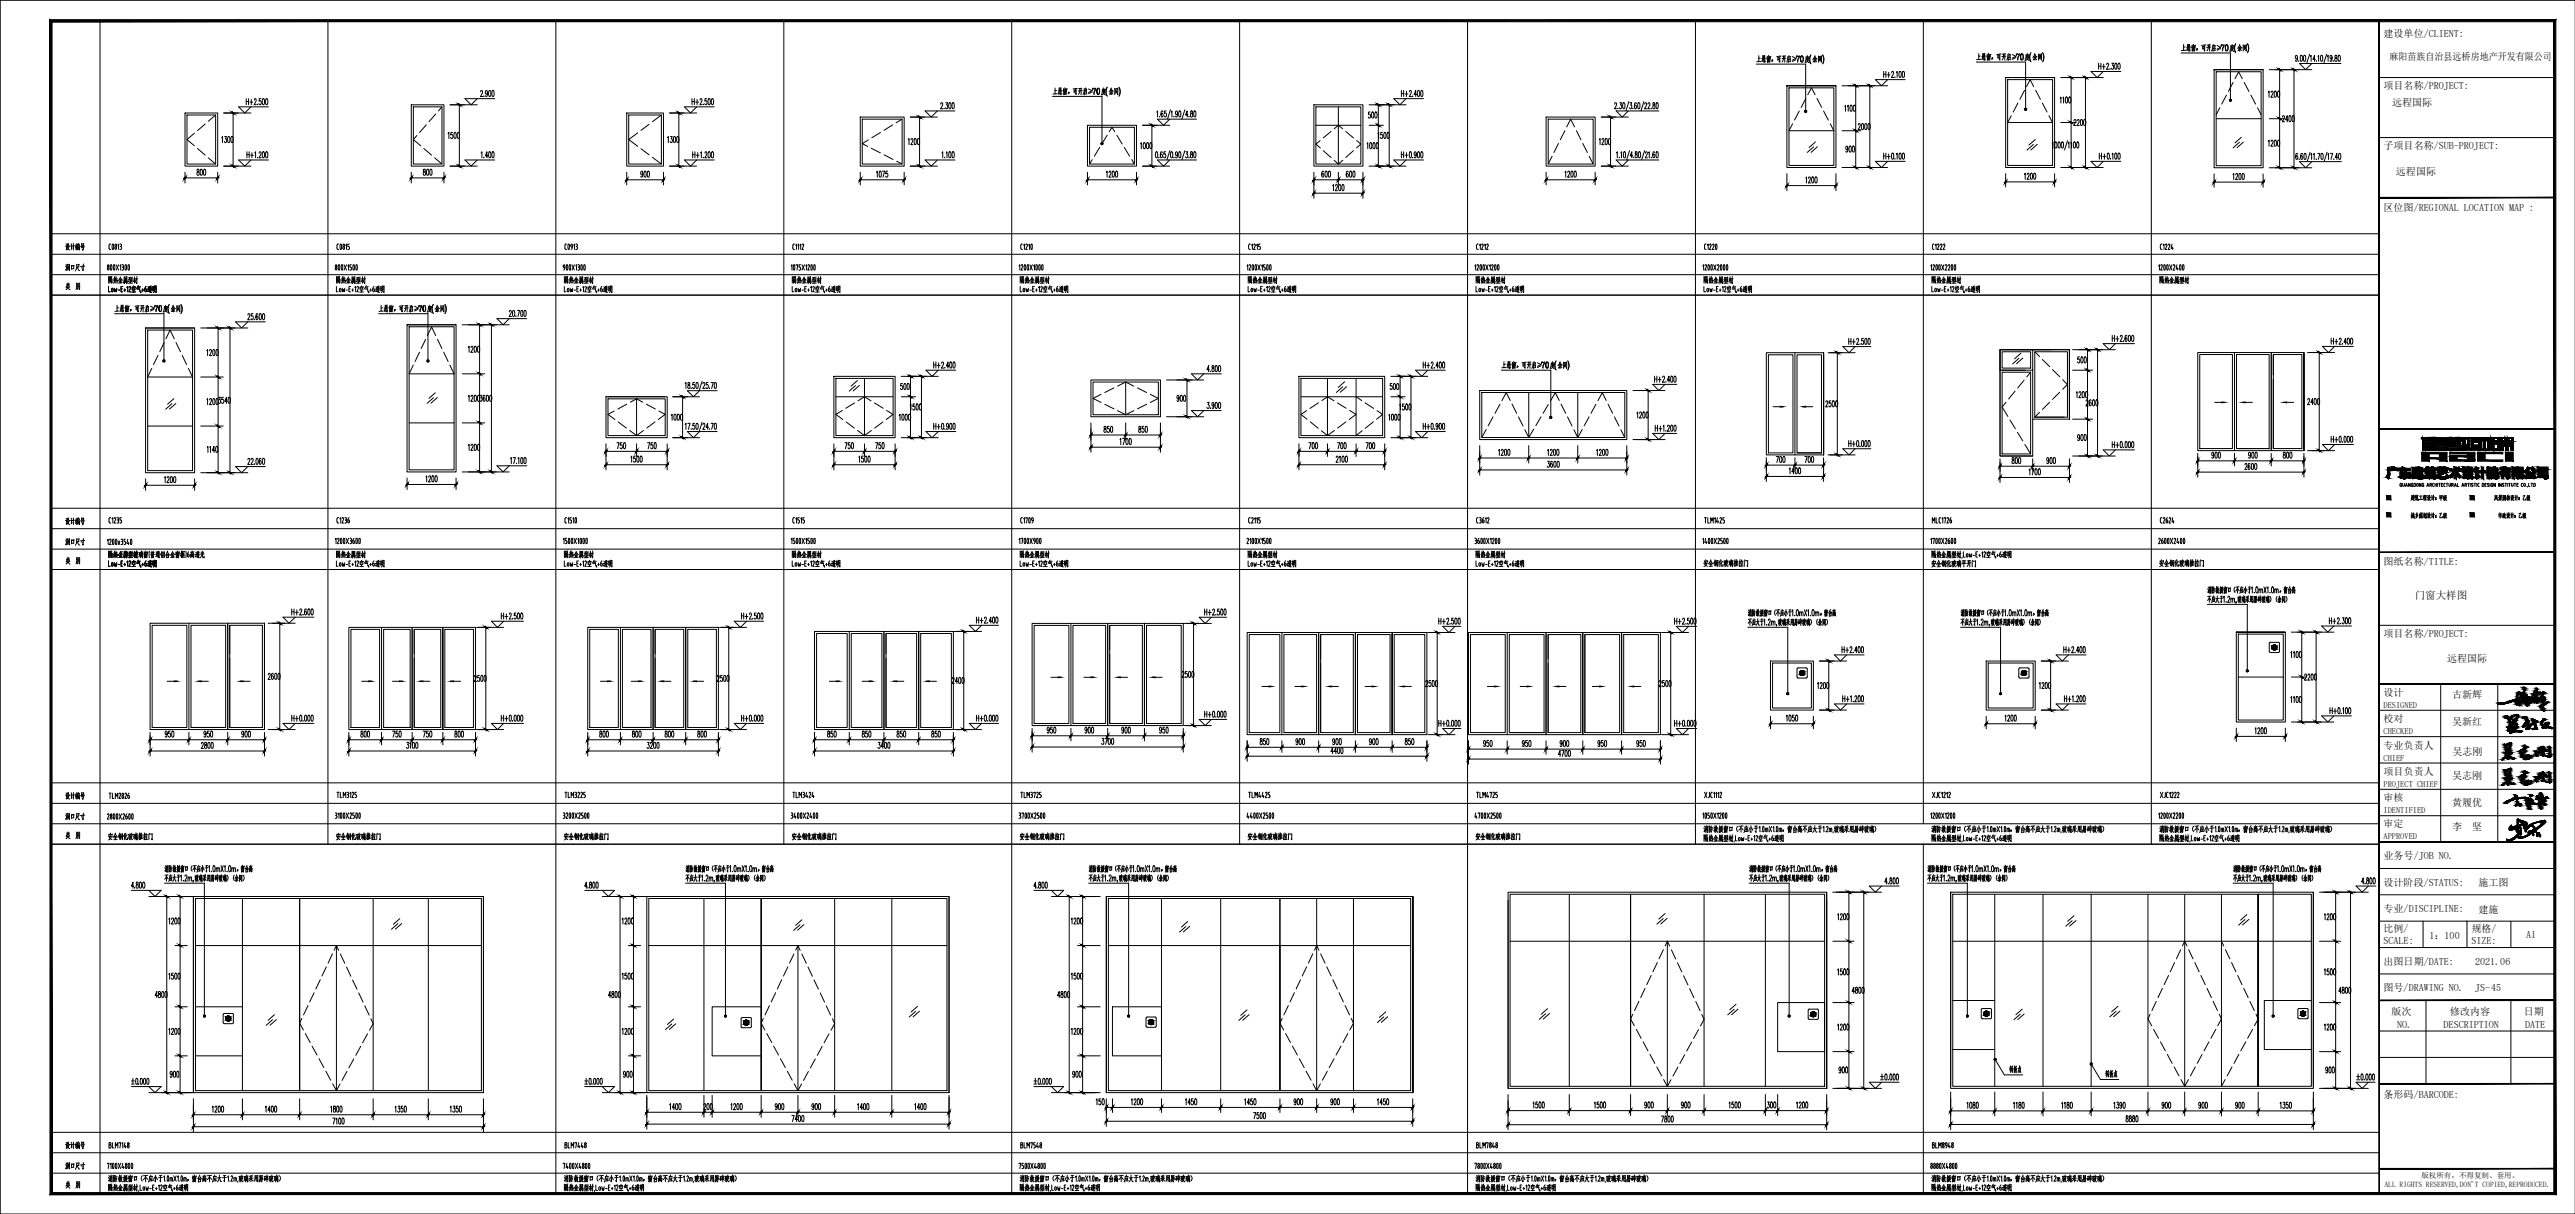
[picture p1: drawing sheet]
<svg xmlns="http://www.w3.org/2000/svg" width="1261mm" height="594mm" viewBox="0 0 1261 594" stroke-linecap="round" stroke-linejoin="round" font-family="sans-serif">
<defs><g id="words">
<g font-size="5.7">
<text x="1179" y="255">城乡规划设计：乙级</text>
<text x="1222" y="255">市政设计：乙级</text>
</g>
<text font-size="5.1" x="1182" y="293">门窗大样图</text>
<g font-size="4.9">
<text x="1167" y="18">建设单位/CLIENT:</text>
<text x="1170" y="29">麻阳苗族自治县远桥房地产开发有限公司</text>
<text x="1167" y="44">项目名称/PROJECT:</text>
<text x="1171" y="52">远程国际</text>
<text x="1167" y="73">子项目名称/SUB-PROJECT:</text>
<text x="1173" y="86">远程国际</text>
<text x="1167" y="103">区位图/REGIONAL LOCATION MAP :</text>
<text x="1167" y="277">图纸名称/TITLE:</text>
<text x="1167" y="312">项目名称/PROJECT:</text>
<text x="1198" y="324">远程国际</text>
<text x="1167" y="340">设计</text>
<text x="1201" y="342">古新辉</text>
<text x="1167" y="353">校对</text>
<text x="1201" y="355">吴新红</text>
<text x="1167" y="367">专业负责人</text>
<text x="1201" y="369">吴志刚</text>
<text x="1167" y="379">项目负责人</text>
<text x="1201" y="381">吴志刚</text>
<text x="1167" y="392">审核</text>
<text x="1201" y="394">黄履优</text>
<text x="1167" y="405">审定</text>
<text x="1201" y="406">李</text>
<text x="1211" y="406">坚</text>
<text x="1167" y="421">业务号/JOB NO.</text>
<text x="1167" y="433">设计阶段/STATUS:</text>
<text x="1214" y="434">施工图</text>
<text x="1167" y="446">专业/DISCIPLINE:</text>
<text x="1214" y="447">建施</text>
<text x="1167" y="456">比例/</text>
<text x="1210" y="456">规格/</text>
<text x="1167" y="462">SCALE:</text>
<text x="1190" y="460">1：100</text>
<text x="1210" y="462">SIZE:</text>
<text x="1237" y="459">A1</text>
<text x="1167" y="472">出图日期/DATE:</text>
<text x="1212" y="472">2021.06</text>
<text x="1167" y="485">图号/DRAWING NO.</text>
<text x="1212" y="485">JS-45</text>
<text x="1171" y="497">版次</text>
<text x="1200" y="497">修改内容</text>
<text x="1236" y="497">日期</text>
<text x="1174" y="503">NO.</text>
<text x="1197" y="503">DESCRIPTION</text>
<text x="1236" y="503">DATE</text>
<text x="1167" y="537">条形码/BARCODE:</text>
</g>
<g font-size="4.1">
<text x="1167" y="346">DESIGNED</text>
<text x="1167" y="359">CHECKED</text>
<text x="1167" y="372">CHIEF</text>
<text x="1167" y="385">PROJECT CHIEF</text>
<text x="1167" y="398">IDENTIFIED</text>
<text x="1167" y="411">APPROVED</text>
</g>
<g font-size="3.7">
<text x="1168" y="581">ALL RIGHTS RESERVED,DON'T COPIED,REPRODUCED.</text>
<text x="1186" y="577">版权所有，不得复制、套用。</text>
</g>
</g></defs>
<!-- layer: PUB_TITLE -->
<g fill="none" stroke="#000" stroke-width=".49">
<path d="M0 0v594M49 10v574M1261 0h-1261v594M1165 38h86M1165 67h86M25 114h1140M25 134h1140M25 124h1140M25 144h1140M25 259h1140M25 249h1140M1169 251h2v2h-2z"/>
<path d="M1169 243h2v2h-2zM1181 244l1 1M1181 243h.1M1181 242v1M1181 243v2M1182 242v2M1182 243h-1M1182 244h-1M1182 242v1M1182 245h.1M1183 243h.1M1183 243v1"/>
<path d="M1183 242l-1 1M1183 244h.1M1183 243v2M1183 244h1M1184 242l-1 1M1184 243v2v-1M1184 243h-1M1184 243h.1M1185 243v1M1186 243h-1M1186 244h-2M1187 243l-1 1"/>
<path d="M1187 243v1M1187 243v2M1187 242v1M1187 243h-1M1187 243l1-1v1M1188 244v1M1188 243h-1M1188 244h-1M1188 245h-1M1189 242v1M1189 243h-1M1189 243v1"/>
<path d="M1189 244v1M1189 244l1 1M1189 243l1-1v1M1190 244h-1M1190 243l-1 2M1190 243h1v2v-1M1191 242v1M1192 242v3M1192 243h-1M1193 244h.1M1195 242v2M1195 243v2"/>
<path d="M1196 243h-1M1196 244h-1M1196 242v2M1197 242l-1 1h1M1197 244h-1M1197 244l-1 1M1197 243v1M1197 244l1 1M1197 243v2M1197 243h1l-1 2M1198 243h-1M1198 242v1"/>
<path d="M1210 251h1v2h-1zM1210 243h1v2h-1zM1222 242l-1 3M1222 243l1 1M1222 243v1M1223 242v3v-1M1223 243h-1M1224 242v1M1224 243v1M1224 244l-1 1M1224 244v1M1224 243h.1"/>
<path d="M1224 244l1 1M1225 243h-1M1225 244h-1M1225 243l-1 1M1225 242h-1M1225 242v1h-1M1225 243h-2M1226 242v3h1v-3l-1 1M1226 243v1M1226 243v1h1M1226 243h.1M1227 243h-1"/>
<path d="M1228 243l-1 1M1228 243v1M1228 242v3M1229 243h-2M1229 244l-1-1v1M1230 242v1M1230 243h-1M1230 243v1M1230 244v1M1230 244l1 1M1230 243l1-1v1M1231 244h-1"/>
<path d="M1231 243l-1 2M1231 243h1v2v-1M1232 242v1M1232 242v3M1233 243h-1M1233 244h.1M1235 243l1-1-1 3h2v-1M1238 242l-1 1h1M1238 244l-1 1M1238 243l-1 1h1M1238 244l1 1M1238 243v2"/>
<path d="M1238 243h1l-1 2M1239 243h-1M1239 242l-1 1M25 279h1140M25 269h1140M1165 306h86M1195 335v77M1223 335v77M1165 348h86M1165 373h86M1165 360h86M25 393h1140"/>
<path d="M25 383h1140M1165 399h86M1165 386h86M25 413h1140M25 403h1140M1165 438h86M1165 425h86M1165 451h86M1186 451v13M1208 451v13M1229 451v13M1165 477h86"/>
<path d="M1165 464h86M1188 489v41M1229 489v41M1165 517h86M1165 505h86M25 554h1140M25 574h1140M25 564h1140M0 594h.1M0 594h1261M25 584h720"/>
<circle cx="1193" cy="244" r=".1"/>
<circle cx="1233" cy="244" r=".1"/>
</g>
<!-- layer: A-WALL-GLAZ -->
<g fill="none" stroke="#000" stroke-width=".49">
<path d="M161 10v403M272 10v574M384 10v403M495 10v574M607 10v403M719 10v574M830 10v403M942 10v393M1053 10v403M982 38v44h24v-44h-24h24M983 39h22v42h-22zM1084 34v48h24v-48h-24h24"/>
<path d="M1085 35h22v46h-22zM91 55h16v26h-16zM92 56h14v24h-14zM201 51h16v30h-16zM202 52h14v28h-14zM307 55h18v26h-18zM308 56h16v24h-16zM421 57h22v24h-22zM422 58h20v22h-20zM643 51h24v30h-24zM644 52h22v28h-22zM655 52v28"/>
<path d="M757 57h24v24h-24zM758 58h22v22h-22zM875 42v40h24v-40h-24h24M876 43h22v38h-22zM983 60h22M1085 58h22M532 61h24v20h-24zM533 62h22v18h-22zM644 61h22M876 64h22M199 159h24v72h-24zM199 159h24"/>
<path d="M200 160h22v70h-22zM71 160h24v71h-24zM71 160h24M72 162h22v68h-22zM865 173h28v50h-28zM866 174h12v48h-12zM879 173v50M880 174h12v48h-12zM893 173v50v-50M893 173v50M979 171h16v10h-16zM980 172h14v8h-14z"/>
<path d="M989 171h15M996 172h16v32h-16zM1013 171v34M1076 173h52v48h-52zM1077 173h16v47h-16zM1094 173v48M1095 173h16v47h-16zM1112 173v48M1113 173h14v47h-14zM1113 173v11M1128 173v48v-48M72 185h22"/>
<path d="M200 183h22M297 194h30v20h-30zM298 195h28v18h-28zM298 194h28M312 195v18M408 184h30v30h-30zM409 185h28v28h-28zM409 194h28M423 185v28M534 186h34v18h-34zM535 187h32v16h-32zM551 187v16"/>
<path d="M636 184h42v30h-42zM637 185h40v28h-40zM637 194h40M650 185v28M664 185v28M725 191h72v24h-72zM726 192h70v22h-70zM749 192v22M773 192v22M979 181h13M980 182h14v40h-14zM995 181v42"/>
<path d="M72 209h22M200 207h22M995 205h18M1013 205v-34h-34v52h16M1095 220h16M880 222h12M73 305h56v52h-56zM75 306h16v50h-16zM92 305v52M94 306h16v50h-16zM112 305v52M112 306h16v50h-16z"/>
<path d="M112 306v14M129 305v52v-51M171 307h62v50h-62zM172 308h14v48h-14zM187 307v50M188 308h13v48h-13zM202 307v50M203 308h13v48h-13zM203 308v12M217 307v50v-49M218 308h14v48h-14zM288 307h64v50h-64z"/>
<path d="M289 308h14v48h-14zM304 307v50M305 308h14v48h-14zM320 307v50M321 308h14v48h-14zM321 308v12M336 307v50v-49M337 308h14v48h-14zM399 309h68v48h-68zM400 310h15v46h-15zM416 309v48M417 310h15v46h-15z"/>
<path d="M433 309v48M434 310h15v46h-15zM434 310v10M450 309v48v-47M451 310h15v46h-15zM505 305h74v50h-74zM506 306h17v48h-17zM524 305v50M525 306h16v48h-16zM542 305v50M543 306h16v48h-16zM543 306v12"/>
<path d="M560 305v50v-49M561 306h17v48h-17zM611 310h88v50h-88zM612 311h15v47h-15zM628 310v50M629 311h16v47h-16zM646 310v50M647 311h16v47h-16zM647 311v12M664 310v50v-50M665 311h16v47h-16zM665 311v47"/>
<path d="M682 310v50v-50M682 311v47M683 311h15v47h-15zM719 310h94v50h-94zM720 311h17v47h-17zM738 310v50M739 311h17v47h-17zM757 310v50M758 311h16v47h-16zM758 311v12M775 310v50v-50M776 311h17v47h-17z"/>
<path d="M776 311v47M794 310v50v-50M794 311v47M795 311h17v47h-17zM1095 309v44h24v-44h-24h24M1096 310h22v42h-22zM867 323h21v24h-21zM868 324h19v22h-19zM973 323h24v24h-24zM973 324h23v22h-23zM1096 331h22M94 356h16"/>
<path d="M188 356h13M305 356h14M417 356h15M525 354h16M629 358h16M739 358h17M942 413v171M95 439h142v96h-142zM96 440h140v94h-140zM119 440v94M183 440v94M210 440v94"/>
<path d="M237 439v96M317 439h148v96h-148zM317 439h32M318 440h146v94h-146zM345 440v94M409 440v94M437 440v94M465 439v96M542 439h150v96h-150zM542 439h150M543 440h148v94h-148zM569 440v94"/>
<path d="M598 440v94M627 440v94M645 440v94M663 440v94zM692 439v96v-72M692 439v96zM738 437h156v96h-156zM739 438h154v94h-154zM768 438v94M834 438v94M864 438v94M894 437v96"/>
<path d="M955 437h178v96h-178zM956 438h176v94h-176zM977 438v94M1000 438v94M1024 438v94M1052 438v94M1070 438v94M1088 438v94M1106 438v94M96 463h140M165 463v71M318 463h146"/>
<path d="M391 463v71M543 463h148M739 461h154M816 461v71M956 461h176M96 493h23M373 493h-24v24h24M545 493h24v24h-24zM870 491h23v24h-23zM956 490h21M1132 490h-23v24h23M96 517h23"/>
<path d="M956 514h21M147 534v-94v94M373 534v-94v94M798 532v-94v94M1106 532v-94v94"/>
</g>
<g fill="none" stroke="#000" stroke-width=".49">
<path d="M307 198l-4 2M309 197l3-2 3 2M316 198l5 2M418 197l-4 3M420 196l3-2 3 2M428 197l4 3M539 193l-4 2 4 2M541 198l4 2M545 190l-4 2M547 189l4-2 4 2M557 190l4 2M561 198l-4 2"/>
<path d="M563 193l4 2-4 2M646 197l-5 3M647 196l3-2 3 2M655 197l4 3M664 194l3 2M668 197l5 3M301 201l-3 2 3 2M303 206l4 3M308 211l4 2 3-2M321 206l-4 3M323 201l3 2-4 2M412 201l-3 2 4 2"/>
<path d="M414 206l4 3M420 211l3 2 4-2M432 206l-4 3M434 201l3 2-3 2M547 201l4 2 4-2M640 201l-3 2 3 2M642 206l3 4M653 211l-3 2-3-2M659 206l-4 3M661 201l3 2-3 2M667 211l-3 2M672 206l-3 4"/>
<path d="M674 201l3 2-3 2M157 479l-2 5M160 473l-2 5M163 467l-2 4M164 465l1-2 1 2M167 467l2 4M170 473l2 5M173 480l2 4M383 479l-2 5M386 473l-2 5M389 467l-2 4M390 465l1-2 1 2"/>
<path d="M393 467l2 4M396 473l2 5M399 480l2 4M637 479l-2 5M640 473l-2 5M643 467l-2 4M644 465l1-2 1 2M647 467l2 4M650 473l2 5M653 479l2 5M808 477l-2 5M811 471l-2 5"/>
<path d="M814 465l-2 4M815 463l1-2 2 2M818 465l3 4M821 471l2 5M824 477l2 5M148 498l-1 3 2 3M151 492l-2 5M154 486l-2 4M176 486l2 4M179 492l2 5M182 499l1 2-2 3M374 498l-1 3 1 3"/>
<path d="M377 492l-2 5M380 486l-2 4M402 486l2 4M405 492l2 5M408 499l1 2-2 3M628 498l-1 3 2 3M631 492l-2 5M634 486l-2 4M656 486l2 4M659 492l2 5M662 498l1 3-2 3M799 496l-1 3 2 3"/>
<path d="M802 490l-2 5M805 484l-2 4M827 484l2 4M830 490l2 5M833 496l1 3-1 3M149 506l3 4M153 512l2 4M156 518l3 4M173 518l-2 5M177 512l-3 4M180 506l-2 4M375 506l3 4"/>
<path d="M379 512l2 4M382 518l3 4M399 518l-2 5M403 512l-3 4M406 506l-2 4M629 506l3 4M633 512l2 4M636 518l3 4M653 518l-2 4M657 512l-3 4M660 506l-2 4M801 504l3 4"/>
<path d="M805 510l2 4M808 516l2 4M825 516l-2 4M828 510l-2 4M832 504l-3 4M160 524l2 5M163 530l2 4 1-4M170 524l-3 5M386 524l2 5M389 530l2 4 1-4M396 524l-3 5M640 524l2 5"/>
<path d="M643 530l2 4 2-4M650 524l-3 5M811 522l3 5M815 528l1 4 2-4M822 522l-3 5"/>
</g>
<!-- layer: A-FLOR-OTHER2-ON -->
<path d="M95 439v96M237 439v96M542 439v96M955 437v95M1133 437v95M738 441v92M894 441v92" fill="none" stroke="#000" stroke-width=".49"/>
<!-- layer: 0 -->
<g fill="none" stroke="#000" stroke-width=".49">
<path d="M1186 214h2v6h8h-10v-5zM1188 214h8v1h-3h3v1h-3v1l3-1v1h-3v1h3h-3v1h3h-3v1l-5-1h3v-1h-3h3v-1h-3h3v-1h-3v-1h3zM1197 218l11 1zM1197 218h6zM1197 219h1v1h9v-1h1v1h-11zM1197 220h11M1197 220h.1M1197 214h11l-4 1h3v2l1 1h-2v-2h-2v2h-1v-1h-6h6v-1h-2l2 1h-6l2-1h-2v-1h2zM1197 214v1M1198 219h-1v1h11v-1M1198 219v1h9v-1h1M1198 220h8"/>
<path d="M1198 219h-1v1h11v-1h-1v1h-9v-1h-1v1h11v-1M1199 215h-2v1h2l-2 1h6l-2-1h2v1h-6h6v1h1v-2h2v2h2l-1-1v-2h-3M1199 214h9l-4 1h3v2l1 1h-2v-2h-2v2h-1v-1h-6h6v-1h-2l2 1h-6l2-1h-2v-1h2l-2-1M1199 214h-2M1201 215h2M1201 215h2h-2zM1205 214h3l-3 1M1207 220h-9M1208 220h-11M1208 214h11v6h-11zM1209 215h9v5h-9zM1210 219h5z"/>
<path d="M1210 215h7h1l-1 1v4h-1v-4h-5v2h3v-2h-3h4v2h-5zM1211 216h.1M1211 216h3v2h-3v-2h5v4h1M1216 215h-6v3h5v-2h-4h3v2h-3v-2h5v4h1M1216 215h2l-1 1v4M1216 215h-6v3h5v-2h-4M1220 214h4v2h-2h1v-1h-2v5h-1zM1222 217h2v3h-2h1v-3zM1224 218h7h-3v2h-1v-2h-3zM1224 219h2v1h-2zM1224 214h3v3h-3h3v-3h-2v2h1h-2zM1224 217h7v1h-7z"/>
<path d="M1226 216h.1M1228 214h3v2h-2h1v-2h-2v3h3h-3zM1229 216h2v-2h-3v3h3h-3M1229 216h.1M1229 216h1v-2h-2v3M1229 219h2v1h-2zM1176 237h-1v1h1v-1M1176 237l1 1v-1M1178 238v-1l1 1M1178 238h1M1180 237v1l-1-1v1M1181 237v1v-1"/>
<path d="M1182 237h1v1h-1zM1183 237v1M1183 237h1v1h-1M1185 237v1v-1v1M1187 237h-1v1h1v-1M1188 238l1-1v1M1188 238h1M1190 237h.1M1190 237h1h-1v1M1190 237l1 1M1191 237v1M1191 238h1"/>
<path d="M1192 237h-1M1192 237v1M1192 237h1M1193 237v1M1194 237v1M1194 237h1M1195 237v1M1195 237h1M1196 237h-1v1h1M1197 237v1M1197 237h.1M1198 237h1"/>
<path d="M1198 237v1M1199 237v1M1199 238h1M1200 237v1M1200 237h1h-1v1M1201 237v1M1202 238v-1l1 1M1202 238h1M1203 237v1h1M1205 238l1-1v1M1206 238h.1M1207 237h.1"/>
<path d="M1207 237h1h-1v1M1207 237l1 1M1208 237h1M1209 237v1M1210 237v1M1211 237h-1l1 1h-1M1211 237h1M1212 237v1M1213 237v1M1213 237l1 1M1214 237h-1M1215 237h1v1h-1z"/>
<path d="M1217 237h.1M1217 237v1M1218 237l1 1h-1M1219 237h-1M1219 237v1M1221 237h-1v1h1l-1-1M1222 237v1l-1-1v1M1223 237v1M1225 237v1l-1-1v1M1226 237h-1l1 1h-1M1227 237h.1M1227 226v-5h4v5"/>
<path d="M1227 237v1M1228 237v1M1228 237h1M1229 237v1M1230 237v1M1231 237l-1 1M1231 237h1M1231 237v1M1232 237h1M1233 237h-1v1h1M1235 237v1M1235 237h.1"/>
<path d="M1236 237v1zM1237 238h.1M1238 238h.1M1238 237v1h1M1239 237h1M1240 237v1M1241 237v1zM1112 314h4M1112 314l-1 1v4h1h4v-4v-1M880 327h4h1M881 327h-1v4l1 1M885 327v4"/>
<path d="M885 331l-1 1h-4M993 327h-4h-1l1 5h4M993 327h1M993 327v4M994 331l-1 1M1227 351h.1M1227 351v1v-1l1 1v1h1M1227 350l2 2M1227 350h.1M1227 350v1M1229 352h.1M1229 353h.1"/>
<path d="M1229 354h.1M1229 356l-1 2 2-1M1229 351h.1M1229 351v1M1229 356h.1M1229 355h.1M1229 358h.1M1230 355h-1M1230 355h.1M1230 355h2l-2 1M1230 357h.1M1230 356l-1 1h1"/>
<path d="M1230 356h.1M1230 351l-1 2M1230 351h.1M1230 358h.1M1230 358h-1M1230 356h-1M1230 350h.1M1230 350l-1 1M1230 357h1h-1M1230 357v1M1231 353h.1M1231 353l-3 3 1-1"/>
<path d="M1231 357v1h1M1231 357h.1M1231 353l-2 1M1231 354h1l-2 2M1231 354h.1M1231 354l-1 1M1231 350l-1 1M1231 350h.1M1231 350h2l-2 2-2 2M1232 350a.7 .7 0 0 1 1 0 .7 .7 0 0 1 0 1l-1 1M1232 350h.1M1232 350h-2"/>
<path d="M1232 358l-3 1v-1M1232 358h.1M1232 358h1M1232 356h.1M1232 356l-2 1M1232 357h-1M1232 357h.1M1232 353l-2 2M1232 353h.1M1232 352h-1l1 1M1232 352h.1M1232 356h1l-1 1"/>
<path d="M1233 358h.1M1233 358h1M1233 358h2h-1M1234 358h.1M1235 355h.1M1235 355v1h1M1236 351h.1M1236 351h1M1236 351h-1h1M1236 356h.1M1236 355v1M1236 355h.1"/>
<path d="M1236 351h1v1M1237 355h-1M1237 355h.1M1237 353l-2 2M1237 353h.1M1237 351h.1M1237 351v2M1237 353h1v2M1237 354v1M1237 354h.1M1237 357h.1M1237 354l1 2h-1v1"/>
<path d="M1237 356h.1M1237 352v1M1237 352h.1M1238 355h.1M1239 356l-1 1h-1M1239 356h.1M1239 355v1M1239 355h.1M1240 352h1M1240 352h.1M1240 352v1M1240 357h.1"/>
<path d="M1240 353h.1M1240 353l1 1-3 1M1240 354l-1 1M1240 354h.1M1241 354h-1M1241 354h.1M1241 354l1 2-2 1M1241 353h1M1241 353h.1M1241 352l1 1-1 1M1241 352h.1M1241 357h-1"/>
<path d="M1241 357h.1M1241 354l1 1M1242 353h.1M1242 355v2h-1M1242 355h.1M1245 355h.1M1245 352h.1M1245 352l-1 2 1 1M1245 352h1M1246 352l-1 1a1.1 1.1 0 0 0 0 1 1.1 1.1 0 0 0 0 1l2-1M1246 352h.1M1247 354l-2 2v-1"/>
<path d="M1247 354h.1M1247 354l-1 2h2M1247 354h1l-1 1M1247 355v1h1M1247 355h.1M1248 356h.1M1248 356h2h-2M1226 377l1 2a1.5 1.5 0 0 0 2-2h-2l2-1h1l-1 3-2 1zM1226 364l1 2a1.5 1.5 0 0 0 2-2l-2 1 2-2 1 1-1 2-2 1zM1226 369l3-2v1v-1l-2 2zM1228 368l1 1 1-1v1a2.5 2.5 0 0 0-2 3v-2l-3 2 3-3zM1229 370l2 1h-1z"/>
<path d="M1231 371h.1M1236 370a1.1 1.1 0 0 0 1 1 1.1 1.1 0 0 0 1-1v-1l1 2a1.7 1.7 0 0 1-2 1 1.7 1.7 0 0 1-1-1zM1236 377v1h2l-2 1v1h1l-3 2a1.8 1.8 0 0 0 2-3l-2 1 2-1zM1236 365v1h2h-2v1l1 1-3 1a1.7 1.7 0 0 0 2-2l-2 1 2-2zM1237 370h.1M1239 370h1zM1242 368v2zM1243 368l1-1v1h1l-2 1 1-1zM1245 369h.1M1245 368v-2l-2 1 2-2h1l-1 3M1245 368h.1M1245 368v1"/>
<path d="M1245 368l1 2h-1v-1M1247 379v1zM1247 367v1zM1248 369v-4l1 4a1.1 1.1 0 0 1 0 1 1.1 1.1 0 0 1-2 0h-1h2M1248 369h.1M1248 369v1M1248 370h.1M1226 393h.1M1226 393h1M1226 381l3-1-2 1zM1227 393h-1M1227 393h.1"/>
<path d="M1227 392h.1M1227 392v1M1228 392h.1M1228 392l-1 1M1228 392h-1M1228 393h-1M1228 393h.1M1228 381h1h1a2.5 2.5 0 0 0-2 3v-2l-3 2 3-2zM1229 392l-1 1M1229 392h.1M1229 383l2 1h-1zM1230 391h.1"/>
<path d="M1230 391l-2 1M1230 392h-1M1230 392h.1M1230 391v1M1231 383h.1M1231 391h-1h1M1231 391h.1M1231 390l-1 1M1231 390h.1M1231 389h.1M1231 390v1M1231 389h1"/>
<path d="M1231 389l1 1M1232 389h.1M1232 390h.1M1232 390h-1M1232 391h.1M1232 391h-1M1232 389v1M1232 394h.1M1232 392h.1M1232 392v1M1232 393h.1M1232 391h-2"/>
<path d="M1232 392l1 1M1233 391h-1M1233 391h.1M1233 393h-1M1233 393h.1M1233 394h-1M1233 394h.1M1233 394h1M1233 390h.1M1233 390v1M1234 391h-1M1234 391h.1"/>
<path d="M1234 390h.1M1234 390h-1M1234 394h.1M1234 394h-2M1234 393v1M1234 393h.1M1234 390h1M1235 391h-1M1235 391h.1M1235 391h2M1235 390h.1M1236 382a1.1 1.1 0 0 0 1 2 1.1 1.1 0 0 0 1-1v-1l1 1a1.7 1.7 0 0 1-2 1 1.7 1.7 0 0 1-1-1z"/>
<path d="M1236 390h1M1236 390h.1M1236 390h-1M1237 391h.1M1237 391v1M1237 393h.1M1237 382v1zM1237 390h1M1237 390h.1M1237 392h.1M1237 392h1M1237 393h1"/>
<path d="M1238 391h-1M1238 391h.1M1238 392h.1M1238 390v1M1238 390h.1M1238 392h-1M1238 392l-1 1M1238 393h.1M1238 393l-1 1h1M1238 391v1M1238 394h.1M1238 393h1"/>
<path d="M1238 392v1M1238 394v1M1238 395h.1M1238 395v1M1238 396h.1M1239 394v1M1239 394h.1M1239 395v1h-1M1239 395h.1M1239 393h.1M1239 392h.1M1239 391h.1"/>
<path d="M1239 391v1M1239 389h.1M1239 389v1M1239 390h.1M1239 382l1 1zM1239 391h1M1239 389h1M1240 391v1M1240 391h.1M1240 393h1M1240 393h.1M1240 393h-1"/>
<path d="M1240 392h.1M1240 392v1M1240 389l-1 1M1240 389h.1M1240 392h-1M1241 393h.1M1241 393l-2 1M1241 394h.1M1241 394h1M1241 393v1M1241 393h1M1242 393h1"/>
<path d="M1242 393h.1M1242 380v3zM1242 394h.1M1242 391h.1M1242 394h1M1242 390h.1M1242 390h1M1242 390v1M1243 390h.1M1243 391h-1M1243 391h.1M1243 391v2"/>
<path d="M1243 393h.1M1243 393v1M1243 394h.1M1243 393h1M1243 390l1 2M1243 380l1-1v2h1h-2l1-1zM1244 393h.1M1244 393v1M1244 392h.1M1244 388h.1M1244 394h.1M1244 394v1"/>
<path d="M1244 395h.1M1244 388v1M1244 390h.1M1244 395v1M1244 396h.1M1244 389h.1M1244 389v1M1244 394v2M1244 391h.1M1244 391v1M1245 393h-1M1245 393h.1"/>
<path d="M1245 391h.1M1245 391h-1M1245 393v1M1245 394h.1M1245 390h-1M1245 390h.1M1245 391l-1 1M1245 390v1M1245 382h.1M1245 392v1M1245 392h.1M1245 380v-2l-2 1 2-1h1l-1 2"/>
<path d="M1245 380h.1M1245 380v2M1245 394h1M1245 393l1 1M1245 380l1 2h-1M1245 392h1M1246 392h.1M1246 391h.1M1246 391l-1 1M1246 391v1M1246 394h.1M1246 391h-1"/>
<path d="M1246 392h-1M1246 393v1M1246 393h.1M1247 390h.1M1248 381v-3l1 3a1.1 1.1 0 0 1 0 2 1.1 1.1 0 0 1-2 0l-1-1 2 1M1248 381h.1M1248 381v2M1248 383h.1M1227 411h.1M1228 411h-1M1228 411h.1M1229 406l1-1-1 1"/>
<path d="M1229 411h-1M1229 404h1l-1 1 3-1 1-3 4 2h1l-1 1 3-1 6-2 1 1-5 4v1a.8 .8 0 0 0 0 1 .8 .8 0 0 0 1-1l1 3-1-2-1 1v-1a.8 .8 0 0 0-1-1 1 1 0 0 0 0 2h-1v-1a7 7 0 0 1-7 2h-1a4 4 0 0 1-5 1h1a6 6 0 0 0 5-3v-1h-1v-2l-3 1zM1229 405h.1M1229 405v1M1230 411h-2M1230 406h-1M1230 405h1zM1230 404l-1 1M1230 410l-1 1M1230 405h1l-2 1M1230 405l-1 1M1230 410l-1 1 1-1"/>
<path d="M1231 410l-2 1M1231 404l-1 1M1231 404l-1 1h1M1231 404v1l1-1M1231 409l-2 2M1232 410l2-2-3 3M1232 404l-1 1M1232 404l-2 2M1232 409l-2 2M1232 405v1zM1232 405v1M1232 405v1v-1"/>
<path d="M1232 401h1h-1M1233 402v-1v1M1233 405l2-2-2 2M1233 407h.1M1233 401h-1M1233 408l-3 3M1233 406l-1 1 1-1M1233 406l-1 1 1-1-1 1h1M1233 402l3 1h-2a.8 .8 0 0 1-1 1 1 1 0 0 1 0-2zM1233 405l-1 2 1-1M1233 408l-1 1M1233 402v1"/>
<path d="M1233 403l-3 3M1233 405l-1 1M1233 403h.1M1233 403h-1M1233 403l-2 3M1233 409v1M1233 405l1 1h-1zM1233 408l1-1-1 1M1233 404l-2 2M1233 408h.1M1233 407h1l-1 1M1233 402l1-1-1 2"/>
<path d="M1233 404l-1 1 2-1-2 1M1233 406l-1 1M1234 408h-1M1234 409l-1 1h1M1234 407l-1 1M1234 407v1h-1l1-1zM1234 401l-1 1M1234 408l-3 3M1234 406l-1 1M1234 407h.1M1234 404l-2 1 2-1M1234 404h2v1l1-1-1 2 1 1 1-2a1.1 1.1 0 0 1 2-1 1.1 1.1 0 0 1 0 2l-2 1a1.1 1.1 0 0 1 0 1 1.1 1.1 0 0 1-1 1h-4l1-1h1z"/>
<path d="M1234 410h-1M1234 404v1M1234 406v-1v1M1234 405h.1M1234 403l-2 2M1234 410h.1M1234 401v1v-1M1234 408h1h-1M1234 401v1M1234 407v1M1234 406v1M1235 406l-2 1"/>
<path d="M1235 406l-1 1M1235 408l-1 1M1235 408h-1M1235 410h-1M1235 402h-1M1235 409l-1 1M1235 404l2-2-2 2M1235 403l-3 2M1235 402h.1M1235 403l-1 2M1235 409l-1 1 1-1M1235 410l1-1-1 1"/>
<path d="M1235 404l2-2-1 2M1235 409v1M1236 402h-1M1236 409l-1 1M1236 403v-1l-2 2 1-1M1236 404l1-2-1 2M1236 402l-1 1 1-1M1236 410l1-1-1 1M1236 405h.1M1236 409v1M1237 409l-1 1M1237 404l-1 1 1-1"/>
<path d="M1237 402l-2 2M1237 404l-1 1M1237 404l-1 1zM1237 404h.1M1237 407h.1M1237 403l-1 1M1237 404v1M1237 406v1M1237 403l-1 2M1237 403h1M1238 404l-2 1M1238 409l-2 1"/>
<path d="M1238 403l-1 1M1238 407h1l-1 1M1238 408h.1M1238 405v1M1238 404l-2 2 2-2M1238 407h.1M1238 407l3-1-2 2zM1238 407v1M1238 408l-1 2M1239 408l-2 1M1239 407l-1 1M1239 403l-3 3 3-2"/>
<path d="M1239 403l-3 3M1239 407h.1M1240 404h-1M1240 406l-1 1M1240 408v-1v1M1240 407l-2 2M1240 404h.1M1240 403l-4 3 4-3M1240 408l6-6-6 6M1240 407l-1 1M1240 403l3-1 2 1-4 2a1.3 1.3 0 0 0-2-1zM1240 403l-4 4"/>
<path d="M1240 404v1M1240 406l-1 1 1-1M1240 408v1M1241 404l-1 1M1241 408l-1 1 1-1M1241 409h.1M1241 403l-2 1M1241 405h.1M1241 405v1M1241 403h.1M1241 407h1h-1M1241 405l-2 2"/>
<path d="M1241 405l-1 2M1241 402l-1 1M1242 402l-1 1M1242 407h-1M1242 405l-2 1M1242 407h.1M1242 408h.1M1242 409h.1M1242 402v1M1243 402l-1 1M1243 409h-1M1243 402h.1"/>
<path d="M1243 408v-1l-1 2M1243 405l-2 1 1-1M1243 408h-1h1M1243 404l-2 2 2-2M1243 408h.1M1243 407l-1 2v-1M1243 408h1M1243 402h1M1244 408l-1 1 1-1M1244 408l-1 1M1244 409h-1M1244 409h-1h1"/>
<path d="M1244 409v1M1244 402h-1h1M1245 402l-1 1M1245 402h.1M1245 402v1M1245 404l2-2-2 2M1245 403h.1M1245 402l-1 1 1-1M1246 401l-1 1h1M1246 401l-1 1M1246 401l-6 7M1246 402l-4 4"/>
<path d="M1246 402l-2 3M1247 402l-3 2M109 496h5v5h-5zM363 498h4M363 498v1v4h4M367 498l1 1M368 499v3M561 498v4l1 1M561 498h1h4M566 498v4v1M886 494h4v5h-4zM971 494h4"/>
<path d="M971 493l-1 1v4l1 1 4-1v-4v-1M1126 494h4M1126 493l-1 1v4l1 1 4-1v-4v-1M368 502l-1 1M562 503h4"/>
<circle cx="1114" cy="317" r="1.2"/>
<circle cx="882" cy="329" r="1.2"/>
<circle cx="991" cy="329" r="1.2"/>
<circle cx="1238" cy="356" r=".4"/>
<circle cx="1235" cy="370" r=".5"/>
<circle cx="1235" cy="383" r=".5"/>
<circle cx="112" cy="498" r="1.2"/>
<circle cx="888" cy="496" r="1.2"/>
<circle cx="973" cy="496" r="1.2"/>
<circle cx="1128" cy="496" r="1.2"/>
<circle cx="365" cy="500" r="1.2"/>
<circle cx="564" cy="500" r="1.2"/>
</g>
<g fill="#000" stroke="#000" stroke-width=".49">
<path d="M1171 228h1zM1175 234h1zM1177 234h1zM1181 232h1zM1184 234h3zM1185 234h1zM1186 233h1zM1187 234h1zM1190 230h1zM1197 233h2zM1201 231h2zM1203 229h1z"/>
<path d="M1208 230h1zM1207 233h1zM1208 231h1zM1208 234h1zM1213 233h1zM1219 233h1zM1221 229h1zM1224 232h1zM1231 233h1zM1233 234h1zM1237 234h1zM1240 230h2z"/>
<path d="M1240 231v1zM1239 229h1zM1113 318h1zM882 331h1zM991 330v1zM1233 339v1zM1233 339h1zM1235 340h1zM1235 339h1zM1236 340h1zM1240 340h1zM1243 340h1z"/>
<path d="M1245 340h1zM1223 344h1zM1228 353h1zM1228 356h1zM1228 358h1zM1229 357h1zM1229 358h1zM1229 351h1zM1229 354h1zM1229 359h1zM1229 355h1zM1230 355h1z"/>
<path d="M1230 357h2zM1229 353h1zM1230 353h1zM1230 356h1zM1230 357h1zM1231 354h1zM1231 355v1zM1230 350h1zM1231 352h1zM1231 353h1zM1231 355h1zM1232 356h1z"/>
<path d="M1232 351h1zM1231 356h1zM1232 350h1zM1233 342h1zM1234 341h1zM1234 344h1zM1235 341h1zM1235 351h1zM1236 341h1zM1237 353h1zM1237 345h1zM1237 356h1z"/>
<path d="M1237 342h1zM1238 356h1zM1238 357h1zM1238 355h1zM1239 355h1zM1239 342h1zM1240 352h1zM1240 354h1zM1239 343h1zM1239 354h1zM1241 341v1zM1241 353h1z"/>
<path d="M1241 341h1zM1241 343h1zM1241 356h1zM1242 341v1zM1242 343h1zM1242 344h1zM1244 345v1zM1244 345h1zM1244 341h1zM1245 340l-1 1zM1244 353h1zM1244 342h1z"/>
<path d="M1245 344h1zM1245 356h1zM1245 352h1zM1245 342h1zM1246 355h1zM1246 356h1zM1247 355h1zM1247 356h1zM1225 372h1zM1226 371h1zM1226 369h1zM1227 370h1z"/>
<path d="M1227 379h1zM1227 367h1zM1227 377h1zM1227 365h1zM1227 368h1zM1227 364h1zM1228 377h1zM1228 380h1zM1228 364h1zM1228 369h1zM1228 378h1zM1228 366h1z"/>
<path d="M1228 367h1zM1229 369h1zM1229 377h1zM1229 364h1zM1229 368h1zM1230 371h1zM1234 380h1zM1234 367h1zM1235 379v1zM1235 379h1zM1235 367h1zM1235 368h1z"/>
<path d="M1236 365v1zM1235 366h1zM1236 379h1zM1236 366h1zM1236 368h1zM1236 378h1zM1237 378h1zM1237 366h1zM1238 371h1zM1243 368h1zM1244 368h1zM1244 367v1z"/>
<path d="M1244 378h1zM1244 366h1zM1245 379h1zM1245 366h1zM1245 370h1zM1225 384h1zM1226 383h1zM1226 393h1zM1226 381h1zM1227 383h1zM1227 392h1zM1227 381h1z"/>
<path d="M1228 383v1zM1228 392h1zM1229 392h1zM1228 381h1zM1229 381h1zM1230 391h1zM1230 383h1zM1231 390h1zM1232 394h1zM1235 381h1zM1236 380h1zM1237 391h1z"/>
<path d="M1237 391v1zM1237 394h1zM1237 393h1zM1237 392h1zM1239 392h1zM1238 383h1zM1239 393h4zM1239 390h1zM1239 393h1zM1242 390h1zM1243 392h1zM1243 381h1z"/>
<path d="M1244 381h1zM1244 390h1zM1244 391h1zM1245 393v1zM1245 382h1zM1245 391h1zM111 497h1zM887 495h1zM972 497h1zM1127 497h1zM365 502h1zM563 501h1z"/>
<path d="M1186 214l2 1zM1186 214l2 1z"/>
<path d="M1186 215l2 5v-5zM1186 215l2 5h-2z"/>
<path d="M1186 214l2 1zM1186 214l2 1z"/>
<path d="M1186 215l2 5v-5zM1186 215l2 5h-2z"/>
<path d="M1191 214h2zM1191 214h2z"/>
<path d="M1191 215h2zM1191 215h2h-2z"/>
<path d="M1191 216l2 1v-1zM1191 216l2 1h-2z"/>
<path d="M1191 217l2 1v-1zM1191 217l2 1h-2z"/>
<path d="M1191 218l2 1v-1zM1191 218l2 1h-2z"/>
<path d="M1191 219l2 1v-1zM1191 219l2 1h-2z"/>
<path d="M1191 214h2zM1191 214h2z"/>
<path d="M1191 215h2zM1191 215h2h-2z"/>
<path d="M1191 216l2 1v-1zM1191 216l2 1h-2z"/>
<path d="M1191 217l2 1v-1zM1191 217l2 1h-2z"/>
<path d="M1191 218l2 1v-1zM1191 218l2 1h-2z"/>
<path d="M1191 219l2 1v-1zM1191 219l2 1h-2z"/>
<path d="M1188 214l8 1zM1188 214l8 1z"/>
<path d="M1195 215h1zM1195 215h1h-1z"/>
<path d="M1188 214l8 1zM1188 214l8 1z"/>
<path d="M1195 215h1zM1195 215h1h-1z"/>
<path d="M1186 220h10zM1186 220h10z"/>
<path d="M1188 215l8 1v-1zM1188 215l8 1h-8z"/>
<path d="M1195 216l1 1v-1zM1195 216l1 1h-1z"/>
<path d="M1188 217h8zM1188 217h8z"/>
<path d="M1188 218h8zM1188 218h8h-8z"/>
<path d="M1188 219h8zM1188 219h8z"/>
<path d="M1186 220h10zM1186 220h10z"/>
<path d="M1188 215l8 1v-1zM1188 215l8 1h-8z"/>
<path d="M1195 216l1 1v-1zM1195 216l1 1h-1z"/>
<path d="M1188 217h8zM1188 217h8z"/>
<path d="M1188 218h8zM1188 218h8h-8z"/>
<path d="M1188 219h8zM1188 219h8z"/>
<path d="M1197 219l1 1v-1zM1197 219l1 1h-1z"/>
<path d="M1197 219l1 1v-1zM1197 219l1 1h-1z"/>
<path d="M1197 219l1 1v-1zM1197 219l1 1h-1z"/>
<path d="M1199 214h2zM1199 214h2z"/>
<path d="M1199 215h2zM1199 215h2h-2z"/>
<path d="M1199 216h2zM1199 216h2z"/>
<path d="M1197 216l6 1zM1197 216l6 1z"/>
<path d="M1197 218h6zM1197 218h6z"/>
<path d="M1197 218h6zM1197 218h6z"/>
<path d="M1203 214h1zM1203 214h1z"/>
<path d="M1203 215h1zM1203 215h1h-1z"/>
<path d="M1203 216l1 1v-1zM1203 216l1 1h-1z"/>
<path d="M1203 217l1 1v-1zM1203 217l1 1h-1z"/>
<path d="M1197 217h8zM1197 217h8z"/>
<path d="M1197 215l10 1v-1zM1197 215l10 1h-10z"/>
<path d="M1206 216l1 1v-1zM1206 216l1 1h-1z"/>
<path d="M1197 218l11 1zM1197 218l11 1z"/>
<path d="M1197 218l11 1zM1197 218l11 1z"/>
<path d="M1207 219l1 1v-1zM1207 219l1 1h-1z"/>
<path d="M1197 220h11zM1197 220h11z"/>
<path d="M1207 219l1 1v-1zM1207 219l1 1h-1z"/>
<path d="M1197 220h11zM1197 220h11z"/>
<path d="M1206 217l2 1v-1zM1206 217l2 1h-2z"/>
<path d="M1207 219l1 1v-1zM1207 219l1 1h-1z"/>
<path d="M1197 220h11zM1197 220h11z"/>
<path d="M1197 214l11 1zM1197 214l11 1z"/>
<path d="M1208 215l1 5v-5zM1208 215l1 5h-1z"/>
<path d="M1208 215l1 5v-5zM1208 215l1 5h-1z"/>
<path d="M1210 216l1 2v-2zM1210 216l1 2h-1z"/>
<path d="M1210 216l1 2v-2zM1210 216l1 2h-1z"/>
<path d="M1211 216h4zM1211 216h4z"/>
<path d="M1214 216l1 2v-2zM1214 216l1 2h-1z"/>
<path d="M1210 218h5zM1210 218h5z"/>
<path d="M1211 216h4zM1211 216h4z"/>
<path d="M1214 216l1 2v-2zM1214 216l1 2h-1z"/>
<path d="M1210 218h5zM1210 218h5z"/>
<path d="M1210 219h5zM1210 219h5z"/>
<path d="M1210 219h5zM1210 219h5z"/>
<path d="M1216 215h1zM1216 215h1z"/>
<path d="M1216 216l1 4v-4zM1216 216l1 4h-1z"/>
<path d="M1216 215h1zM1216 215h1z"/>
<path d="M1216 216l1 4v-4zM1216 216l1 4h-1z"/>
<path d="M1210 215l8 1v-1zM1210 215l8 1h-8z"/>
<path d="M1210 215l8 1v-1zM1210 215l8 1h-8z"/>
<path d="M1208 214l11 1v-1zM1208 214l11 1h-11z"/>
<path d="M1218 215l1 5v-5zM1218 215l1 5h-1z"/>
<path d="M1208 220h11zM1208 220h11z"/>
<path d="M1208 214l11 1v-1zM1208 214l11 1h-11z"/>
<path d="M1218 215l1 5v-5zM1218 215l1 5h-1z"/>
<path d="M1208 220h11zM1208 220h11z"/>
<path d="M1220 215l1 5v-5zM1220 215l1 5h-1z"/>
<path d="M1220 215l1 5v-5zM1220 215l1 5h-1z"/>
<path d="M1220 214l4 1v-1zM1220 214l4 1h-4z"/>
<path d="M1223 215l1 1v-1zM1223 215l1 1h-1z"/>
<path d="M1222 216h2zM1222 216h2h-2z"/>
<path d="M1222 217h2zM1222 217h2z"/>
<path d="M1223 217l1 3v-3zM1223 217l1 3h-1z"/>
<path d="M1222 220h2zM1222 220h2z"/>
<path d="M1220 214l4 1v-1zM1220 214l4 1h-4z"/>
<path d="M1223 215l1 1v-1zM1223 215l1 1h-1z"/>
<path d="M1222 216h2zM1222 216h2h-2z"/>
<path d="M1222 217h2zM1222 217h2z"/>
<path d="M1223 217l1 3v-3zM1223 217l1 3h-1z"/>
<path d="M1222 220h2zM1222 220h2z"/>
<path d="M1224 214l1 2v-2zM1224 214l1 2h-1z"/>
<path d="M1224 214l1 2v-2zM1224 214l1 2h-1z"/>
<path d="M1224 219l2 1v-1zM1224 219l2 1h-2z"/>
<path d="M1224 219l2 1v-1zM1224 219l2 1h-2z"/>
<path d="M1224 216h2zM1224 216h2z"/>
<path d="M1224 216h2zM1224 216h2z"/>
<path d="M1224 214h3zM1224 214h3z"/>
<path d="M1227 214v3v-3zM1227 214v3z"/>
<path d="M1224 217h3zM1224 217h3z"/>
<path d="M1224 214h3zM1224 214h3z"/>
<path d="M1227 214v3v-3zM1227 214v3z"/>
<path d="M1224 217h3zM1224 217h3z"/>
<path d="M1227 218l1 2v-2zM1227 218l1 2h-1z"/>
<path d="M1227 218l1 2v-2zM1227 218l1 2h-1z"/>
<path d="M1228 214v3v-3zM1228 214v3z"/>
<path d="M1228 214v3v-3zM1228 214v3z"/>
<path d="M1228 214h3zM1228 214h3z"/>
<path d="M1230 214l1 2v-2zM1230 214l1 2h-1z"/>
<path d="M1229 216h2zM1229 216h2z"/>
<path d="M1228 217h3zM1228 217h3z"/>
<path d="M1224 217l7 1v-1zM1224 217l7 1h-7z"/>
<path d="M1224 218h7zM1224 218h7h-7z"/>
<path d="M1228 214h3zM1228 214h3z"/>
<path d="M1230 214l1 2v-2zM1230 214l1 2h-1z"/>
<path d="M1229 216h2zM1229 216h2z"/>
<path d="M1228 217h3zM1228 217h3z"/>
<path d="M1224 217l7 1v-1zM1224 217l7 1h-7z"/>
<path d="M1224 218h7zM1224 218h7h-7z"/>
<path d="M1229 219l2 1v-1zM1229 219l2 1h-2z"/>
<path d="M1229 219l2 1v-1zM1229 219l2 1h-2z"/>
<path d="M1169 233h1zM1169 233h1z"/>
<path d="M1169 234h1zM1169 234h1z"/>
<path d="M1169 234h1zM1169 234h1z"/>
<path d="M1169 233h1zM1169 233h1z"/>
<path d="M1169 233h1zM1169 233l1 1z"/>
<path d="M1169 233h1zM1169 233h1z"/>
<path d="M1169 233h1zM1169 233h1z"/>
<path d="M1169 233h1zM1169 233h1z"/>
<path d="M1169 233h1zM1169 233h1z"/>
<path d="M1169 233h1zM1169 233h1z"/>
<path d="M1169 233h1zM1169 233h1z"/>
<path d="M1169 233h1zM1169 233h1z"/>
<path d="M1169 233h1zM1169 233h1z"/>
<path d="M1169 232h1zM1169 232h1z"/>
<path d="M1169 232h1zM1169 232h1z"/>
<path d="M1169 232h1zM1169 232h1z"/>
<path d="M1169 232h1zM1169 232h1z"/>
<path d="M1169 232h1zM1169 232h1z"/>
<path d="M1169 232h1zM1169 232l1 1z"/>
<path d="M1169 230h1zM1169 230h1z"/>
<path d="M1169 230l1 2v-2zM1169 230l1 2h-1z"/>
<path d="M1169 232h1zM1169 232h1z"/>
<path d="M1169 232h1zM1169 232h1z"/>
<path d="M1171 229h1zM1171 229h1z"/>
<path d="M1171 228h1zM1171 228h1z"/>
<path d="M1171 228l1 1zM1171 228l1 1z"/>
<path d="M1171 229h1zM1171 229h1z"/>
<path d="M1169 229l5 1v-1zM1169 229l5 1h-5z"/>
<path d="M1169 230h5zM1169 230h5z"/>
<path d="M1175 234h1zM1175 234h1z"/>
<path d="M1175 234h1zM1175 234h1z"/>
<path d="M1176 232h1zM1176 232h1z"/>
<path d="M1175 233h1zM1175 233l1 1z"/>
<path d="M1175 233h1zM1175 233h1z"/>
<path d="M1175 233h1zM1175 233h1z"/>
<path d="M1175 233h2zM1175 233h2z"/>
<path d="M1175 233h2zM1175 233h1z"/>
<path d="M1176 232l1 1zM1176 233h1z"/>
<path d="M1176 230v1l1-1zM1176 230v1h-1z"/>
<path d="M1175 233h2zM1175 233h2z"/>
<path d="M1175 233h2zM1175 233h2z"/>
<path d="M1176 233h1zM1176 233h1z"/>
<path d="M1175 233h2zM1175 233h2z"/>
<path d="M1175 233h2zM1175 233h2z"/>
<path d="M1176 233h1zM1175 233h2z"/>
<path d="M1176 233h1zM1176 233h1z"/>
<path d="M1176 233h1zM1176 233h1z"/>
<path d="M1176 228l1 1zM1176 228l1 1h-1z"/>
<path d="M1176 229h1zM1176 229h1z"/>
<path d="M1177 233h1zM1177 233h1z"/>
<path d="M1177 234h1zM1177 234h1z"/>
<path d="M1177 234h1zM1177 234h1z"/>
<path d="M1177 234h1zM1177 234h1z"/>
<path d="M1177 234h1zM1177 234h1z"/>
<path d="M1177 230l1 1v-1zM1177 230l1 1h-1z"/>
<path d="M1177 232l1 1v-1zM1177 232l1 1h-1z"/>
<path d="M1178 233h2zM1178 233h2z"/>
<path d="M1177 233h1zM1177 233h1z"/>
<path d="M1177 233h1zM1177 233h1z"/>
<path d="M1177 233h1zM1177 233h1z"/>
<path d="M1176 233h2zM1176 233h2z"/>
<path d="M1177 233l1 1zM1177 233l1 1z"/>
<path d="M1177 234h1zM1177 234h1z"/>
<path d="M1179 232l1 1zM1179 232l1 1z"/>
<path d="M1179 233h1zM1179 233h1z"/>
<path d="M1178 233h2zM1178 233h2z"/>
<path d="M1177 233h3zM1177 233h3z"/>
<path d="M1178 233h2zM1178 233h2z"/>
<path d="M1179 234h1zM1179 234h1z"/>
<path d="M1178 233h2zM1178 233h2z"/>
<path d="M1179 233h1zM1179 233h1z"/>
<path d="M1179 234h1zM1179 234h1z"/>
<path d="M1179 233h1zM1179 233h1z"/>
<path d="M1175 231l5 1v-1zM1175 231l5 1h-5z"/>
<path d="M1179 234h1zM1179 234h1z"/>
<path d="M1179 233h1zM1179 233h1z"/>
<path d="M1175 229l5 1v-1zM1175 229l5 1h-5z"/>
<path d="M1179 233h2zM1179 233h2z"/>
<path d="M1179 233h2zM1179 233h2z"/>
<path d="M1179 233h2zM1179 233l1 1z"/>
<path d="M1181 234h1zM1181 234h1z"/>
<path d="M1181 232h2zM1181 232h2z"/>
<path d="M1182 232h1zM1182 232h1z"/>
<path d="M1181 234h1zM1181 234h1z"/>
<path d="M1181 234h1zM1181 234h1z"/>
<path d="M1181 233h2zM1181 233h2z"/>
<path d="M1181 233h2zM1181 233h2z"/>
<path d="M1181 233h2zM1181 233h2z"/>
<path d="M1181 233h2zM1181 233h2z"/>
<path d="M1181 233h2zM1181 233h2z"/>
<path d="M1181 233h2zM1181 233h2z"/>
<path d="M1181 232h2zM1181 232l2 1z"/>
<path d="M1181 232h2zM1181 232h2z"/>
<path d="M1181 232h2zM1181 232h2z"/>
<path d="M1181 232h2zM1181 232h2z"/>
<path d="M1181 232h2zM1181 232h2z"/>
<path d="M1181 229l2 1v-1zM1181 229l2 1h-2z"/>
<path d="M1182 230v1l1-1zM1182 230v1h-1z"/>
<path d="M1182 232h1zM1182 232h1z"/>
<path d="M1181 233h2zM1181 233h2z"/>
<path d="M1181 231l2 1zM1181 231l2 1z"/>
<path d="M1182 232h1zM1182 232h1z"/>
<path d="M1181 231h2zM1181 231h2z"/>
<path d="M1181 231h2zM1181 231h2z"/>
<path d="M1181 231h2zM1181 231h2z"/>
<path d="M1183 234h4zM1183 234h4z"/>
<path d="M1181 233h2zM1181 233h2z"/>
<path d="M1181 233h2zM1181 233h2z"/>
<path d="M1181 233h2zM1181 233h2z"/>
<path d="M1181 233h3zM1181 233h3z"/>
<path d="M1181 233h3zM1181 233h3z"/>
<path d="M1184 229h1zM1184 229h1z"/>
<path d="M1184 229l1 1zM1184 229l1 1z"/>
<path d="M1184 230l1 1zM1184 230l1 1z"/>
<path d="M1184 231h1zM1184 231h1z"/>
<path d="M1184 232h1zM1184 232h1z"/>
<path d="M1184 233h1zM1184 233h1z"/>
<path d="M1181 233h4zM1181 233h4z"/>
<path d="M1184 234h2zM1184 234h2z"/>
<path d="M1184 234h2zM1184 234h2z"/>
<path d="M1184 234h2zM1184 234h2z"/>
<path d="M1183 229h3zM1183 229h3h-3z"/>
<path d="M1185 229l1 1zM1185 229l1 1z"/>
<path d="M1185 230l1 1zM1185 230l1 1z"/>
<path d="M1183 231h3zM1183 231h3z"/>
<path d="M1183 231h3zM1183 231h3z"/>
<path d="M1183 231l3 1v-1zM1183 231l3 1h-3z"/>
<path d="M1184 234h2zM1184 234h2z"/>
<path d="M1183 232l3 1v-1zM1183 232l3 1h-3z"/>
<path d="M1183 234h4zM1183 234h4z"/>
<path d="M1184 234h3zM1184 234h3zM1184 234h3z"/>
<path d="M1184 234h3zM1184 234h2z"/>
<path d="M1183 230h4zM1183 230h4h-4z"/>
<path d="M1182 234h5zM1182 234h5z"/>
<path d="M1183 234h4zM1183 234h4z"/>
<path d="M1183 234h4zM1183 234h4z"/>
<path d="M1183 234h4zM1183 234h4z"/>
<path d="M1182 234h5zM1182 234h5z"/>
<path d="M1182 234h5zM1182 234h5z"/>
<path d="M1181 233h6zM1181 233h6z"/>
<path d="M1181 233h6zM1181 233l6 1z"/>
<path d="M1186 233h1zM1186 233h1z"/>
<path d="M1186 233h1zM1186 233h1z"/>
<path d="M1186 233h1zM1185 233h2z"/>
<path d="M1185 233h2zM1185 233h2z"/>
<path d="M1181 233h6zM1181 233h6z"/>
<path d="M1187 230h6zM1187 230h6z"/>
<path d="M1187 229h3zM1187 229h3z"/>
<path d="M1187 229h6zM1187 229h6z"/>
<path d="M1188 233h1zM1188 233h1z"/>
<path d="M1187 234h1zM1187 234h1z"/>
<path d="M1187 230h1zM1187 230h1z"/>
<path d="M1187 230h1zM1187 230h1z"/>
<path d="M1187 234h1zM1187 234h1z"/>
<path d="M1187 234h2zM1187 234h1z"/>
<path d="M1187 234h2zM1187 234h2z"/>
<path d="M1188 232l1 1v-1zM1188 232l1 1h-1z"/>
<path d="M1188 229h1zM1188 229h1z"/>
<path d="M1188 229h1zM1188 229h1z"/>
<path d="M1187 234h2zM1187 234h2z"/>
<path d="M1188 229h1zM1188 229h1z"/>
<path d="M1188 228l1 1zM1188 228l1 1z"/>
<path d="M1188 229h1zM1188 229h1z"/>
<path d="M1188 229h1zM1188 229h1z"/>
<path d="M1188 233h2zM1188 233h2z"/>
<path d="M1186 222l3 4v-4zM1186 222l3 4h-3z"/>
<path d="M1187 231l3 1v-1zM1187 231l3 1h-3z"/>
<path d="M1188 233h2zM1188 233h2z"/>
<path d="M1189 230h1zM1189 230h1z"/>
<path d="M1188 233h2zM1187 233h3z"/>
<path d="M1190 233h2zM1190 233h2z"/>
<path d="M1187 233h3zM1187 233h3z"/>
<path d="M1190 230h3zM1190 230h3z"/>
<path d="M1188 229h2zM1188 229h2z"/>
<path d="M1188 229h2zM1188 229h2z"/>
<path d="M1190 229h3zM1190 229h3z"/>
<path d="M1189 234h1zM1189 234h1z"/>
<path d="M1189 234h1zM1189 234h1z"/>
<path d="M1189 234h1zM1189 234h1z"/>
<path d="M1189 234h1zM1189 234h1z"/>
<path d="M1187 234h3zM1187 234h3z"/>
<path d="M1187 234h3zM1187 234h3z"/>
<path d="M1190 229h2zM1190 229h2z"/>
<path d="M1187 233h4zM1187 233l3 1z"/>
<path d="M1190 232h1zM1190 232h1z"/>
<path d="M1190 230h1zM1190 230h1z"/>
<path d="M1190 232h1zM1190 232h1h-1z"/>
<path d="M1191 232h1zM1191 232h1z"/>
<path d="M1191 233v1zM1191 233v1z"/>
<path d="M1191 234h2zM1191 234h2z"/>
<path d="M1190 229h1zM1190 229h1z"/>
<path d="M1190 229h1zM1190 229h1z"/>
<path d="M1190 229h1zM1190 229h1z"/>
<path d="M1190 229h2zM1190 229h1z"/>
<path d="M1191 230l1 1v-1zM1191 230l1 1h-1z"/>
<path d="M1190 231h2zM1190 231h2h-2z"/>
<path d="M1190 231l2 1v-1zM1190 231l2 1h-2z"/>
<path d="M1191 232h1zM1191 232h1h-1z"/>
<path d="M1191 232h1zM1191 232h1z"/>
<path d="M1190 232l2 1zM1190 232l2 1z"/>
<path d="M1190 233h2zM1190 233h2z"/>
<path d="M1190 233h2zM1190 233h2z"/>
<path d="M1187 233h5zM1187 233h5zM1187 233h5zM1187 233h5z"/>
<path d="M1187 233h5zM1187 233h5z"/>
<path d="M1187 233h5zM1187 233h5z"/>
<path d="M1191 234h1zM1191 234h2z"/>
<path d="M1191 234h1zM1191 234h1z"/>
<path d="M1191 234h2zM1191 234h2z"/>
<path d="M1191 234h2zM1191 234h2z"/>
<path d="M1190 229h3zM1190 229h3z"/>
<path d="M1190 229h3zM1190 229h3z"/>
<path d="M1187 229l6 1zM1187 229l6 1z"/>
<path d="M1187 230h6zM1187 230h6z"/>
<path d="M1187 230h6zM1187 230h6z"/>
<path d="M1191 234h2zM1191 234h2z"/>
<path d="M1192 232h1zM1192 232h1z"/>
<path d="M1192 232l1 1v-1zM1192 232l1 1h-1z"/>
<path d="M1192 233h1zM1192 233h1z"/>
<path d="M1187 233h6zM1187 233h6z"/>
<path d="M1191 233h2zM1191 233h2z"/>
<path d="M1191 233l2 1zM1191 233l2 1z"/>
<path d="M1191 234h2zM1191 234h2z"/>
<path d="M1191 234h2zM1191 234h2z"/>
<path d="M1191 234h2zM1191 234h2z"/>
<path d="M1193 233h2zM1193 233h2z"/>
<path d="M1194 233h1zM1194 233h1z"/>
<path d="M1190 224l4 1v-1zM1190 224l4 1h-4z"/>
<path d="M1193 233h2zM1193 233h2z"/>
<path d="M1193 233h2zM1193 233h2z"/>
<path d="M1193 233h2zM1193 233h2z"/>
<path d="M1193 233h2zM1193 233h2z"/>
<path d="M1193 233h2zM1193 233h2z"/>
<path d="M1193 233h2zM1193 233h2z"/>
<path d="M1193 233h2zM1193 233h2z"/>
<path d="M1193 233h2zM1193 233h2z"/>
<path d="M1194 233h1zM1194 233h1z"/>
<path d="M1194 232h1zM1194 232l1 1z"/>
<path d="M1194 232h1zM1194 232h1z"/>
<path d="M1194 232h1zM1194 232h1z"/>
<path d="M1193 233h3zM1193 233h3z"/>
<path d="M1195 228l1 1zM1195 228l1 1z"/>
<path d="M1195 230h1zM1195 230h1z"/>
<path d="M1194 232h2zM1194 232h1z"/>
<path d="M1194 232h2zM1194 232h2z"/>
<path d="M1194 232h2zM1194 232h2z"/>
<path d="M1194 232h2zM1194 232h2z"/>
<path d="M1194 232h2zM1194 232h2z"/>
<path d="M1194 232h2zM1194 232h2z"/>
<path d="M1194 232h2zM1194 232h2z"/>
<path d="M1194 232h3zM1194 232h2z"/>
<path d="M1195 232h2zM1194 232h3z"/>
<path d="M1195 232h2zM1195 232h2z"/>
<path d="M1195 234h2zM1195 234h2z"/>
<path d="M1195 232h2zM1195 232h2z"/>
<path d="M1195 232h2zM1195 232h2z"/>
<path d="M1195 234h2zM1195 234h2z"/>
<path d="M1195 234h2zM1195 234h2z"/>
<path d="M1195 231h2zM1195 232h2z"/>
<path d="M1195 231h2zM1195 231h2z"/>
<path d="M1195 234h2zM1195 234h2z"/>
<path d="M1197 228l1 1zM1197 228l1 1z"/>
<path d="M1197 230h1zM1197 230h1z"/>
<path d="M1195 234h3zM1195 234h2z"/>
<path d="M1195 231h3zM1195 231h2z"/>
<path d="M1198 233h1zM1198 233h1z"/>
<path d="M1195 234h3zM1195 234h3z"/>
<path d="M1195 231h3zM1195 231h3z"/>
<path d="M1195 231h3zM1195 231h3z"/>
<path d="M1194 234h4zM1194 234h4z"/>
<path d="M1194 234h4zM1194 234h4z"/>
<path d="M1194 234h4zM1194 234h4z"/>
<path d="M1195 231h3zM1195 231h3z"/>
<path d="M1186 221l12 1v-1zM1186 221l12 1h-12z"/>
<path d="M1194 222l4 4v-4zM1194 222l4 4h-4z"/>
<path d="M1194 234h4zM1194 234h4z"/>
<path d="M1194 234h4zM1194 234h4z"/>
<path d="M1193 230l5 1v-1zM1193 230l5 1h-5z"/>
<path d="M1195 231h3zM1195 231h3z"/>
<path d="M1194 234h4zM1194 234h4z"/>
<path d="M1194 234h4zM1194 234h4z"/>
<path d="M1194 234h4zM1194 234h4z"/>
<path d="M1194 234h4zM1194 234h4z"/>
<path d="M1194 234h5zM1194 234h4z"/>
<path d="M1198 232l1 1zM1198 232l1 1z"/>
<path d="M1198 233h1zM1198 233h1z"/>
<path d="M1193 234h6zM1193 234h6z"/>
<path d="M1194 234h5zM1194 234h5z"/>
<path d="M1193 233h6zM1193 233l6 1z"/>
<path d="M1197 233h2zM1197 233h2zM1197 233h2z"/>
<path d="M1197 233h2zM1197 233h2z"/>
<path d="M1193 233h6zM1193 233h6z"/>
<path d="M1193 233h6zM1193 233h6z"/>
<path d="M1198 233h1zM1198 233h1z"/>
<path d="M1198 233h1zM1198 233h1z"/>
<path d="M1198 233h1zM1198 233h1z"/>
<path d="M1198 233h1zM1198 233h1z"/>
<path d="M1198 233h1zM1197 233h2z"/>
<path d="M1193 229l6 1v-1zM1193 229l6 1h-6z"/>
<path d="M1200 233h1zM1200 233h1z"/>
<path d="M1200 232h2zM1200 232h2z"/>
<path d="M1200 233h1zM1200 233v1z"/>
<path d="M1200 233h1zM1200 233h1z"/>
<path d="M1199 233h2zM1199 233h2z"/>
<path d="M1201 231h2zM1201 231h2z"/>
<path d="M1199 233h2zM1199 233h2z"/>
<path d="M1199 233h2zM1199 233h2z"/>
<path d="M1200 233h1zM1199 233h2z"/>
<path d="M1200 233h1zM1200 233h1z"/>
<path d="M1200 233h1zM1200 233h1z"/>
<path d="M1200 232h1zM1200 232l1 1z"/>
<path d="M1200 232h1zM1200 232h1z"/>
<path d="M1200 232h2zM1200 232h1z"/>
<path d="M1202 232h2zM1202 232h2z"/>
<path d="M1200 232h2zM1200 232h2z"/>
<path d="M1202 232h1zM1202 232h1z"/>
<path d="M1200 232h2zM1200 232h2z"/>
<path d="M1202 228l1 1v-1zM1202 228l1 1h-1z"/>
<path d="M1203 232h1zM1203 232h1z"/>
<path d="M1202 232l1 2v-2zM1202 232l1 2h-1z"/>
<path d="M1201 231h2zM1201 231h2zM1201 231h2z"/>
<path d="M1199 224l4 1v-1zM1199 224l4 1h-4z"/>
<path d="M1201 231h2zM1201 231h2z"/>
<path d="M1201 231h2zM1201 231h2z"/>
<path d="M1201 231h2zM1201 231h2z"/>
<path d="M1201 231l3 1zM1201 231l3 1z"/>
<path d="M1201 232h3zM1201 232h3z"/>
<path d="M1201 232h3zM1201 232h3z"/>
<path d="M1201 232h3zM1201 232h3z"/>
<path d="M1201 232h3zM1201 232h3z"/>
<path d="M1201 232h3zM1201 232h3z"/>
<path d="M1201 232h3zM1201 232h3z"/>
<path d="M1200 232h4zM1200 232h4z"/>
<path d="M1200 232h4zM1200 232h4z"/>
<path d="M1202 232h2zM1202 232h2z"/>
<path d="M1203 232h1zM1203 232h1z"/>
<path d="M1203 229h1zM1203 229h1z"/>
<path d="M1203 229h1zM1203 229h1z"/>
<path d="M1203 232h1zM1203 232h1z"/>
<path d="M1203 232h1zM1203 232h1z"/>
<path d="M1203 229h1zM1203 229h1z"/>
<path d="M1203 229h1zM1203 229h1z"/>
<path d="M1203 229h1zM1203 229h1z"/>
<path d="M1203 232l1 1zM1203 232l1 1z"/>
<path d="M1203 229h1zM1203 229h1z"/>
<path d="M1203 233h2zM1203 233h2z"/>
<path d="M1204 233h1zM1204 233v1z"/>
<path d="M1203 233h2zM1203 233h2z"/>
<path d="M1203 233h2zM1203 233h2z"/>
<path d="M1204 233h1zM1204 233h1z"/>
<path d="M1203 233h2zM1203 233h2z"/>
<path d="M1203 233h2zM1203 233h2z"/>
<path d="M1199 229l6 2v-2zM1199 229l6 2h-6z"/>
<path d="M1203 233h2zM1203 233h2z"/>
<path d="M1206 233h1zM1206 233h1z"/>
<path d="M1206 228l1 1zM1206 228l1 1z"/>
<path d="M1206 229h1zM1206 229h1z"/>
<path d="M1206 229h1zM1206 229h1z"/>
<path d="M1206 234h1zM1206 234h1z"/>
<path d="M1206 230h1zM1206 230h1z"/>
<path d="M1206 229h1zM1206 229h1z"/>
<path d="M1206 230h1zM1206 230h1z"/>
<path d="M1206 230h1zM1206 230h1z"/>
<path d="M1206 234h1zM1206 234h1z"/>
<path d="M1206 230h1zM1206 230h1z"/>
<path d="M1206 229h1zM1206 229h1z"/>
<path d="M1206 229h1zM1206 229l1 1z"/>
<path d="M1206 230l1 1v-1zM1206 230l1 1h-1z"/>
<path d="M1206 231h1zM1206 231h1z"/>
<path d="M1206 231l1 1v-1zM1206 231l1 1h-1z"/>
<path d="M1206 232l1 1v-1zM1206 232l1 1h-1z"/>
<path d="M1206 229h1zM1206 229h1z"/>
<path d="M1206 234h1zM1206 234h1zM1206 234h1zM1206 234h1z"/>
<path d="M1206 234h2zM1206 234h2z"/>
<path d="M1206 234h2zM1206 234h1z"/>
<path d="M1207 233h1zM1207 233h1z"/>
<path d="M1206 233h2zM1206 233h2z"/>
<path d="M1206 233h2zM1206 233h2z"/>
<path d="M1199 223l9 1v-1zM1199 223l9 1h-9z"/>
<path d="M1206 233h2zM1206 233h2z"/>
<path d="M1208 230h1zM1208 230h1z"/>
<path d="M1208 231h1zM1208 231h1z"/>
<path d="M1207 230h2zM1207 230l2 1z"/>
<path d="M1208 232h1zM1208 232h1z"/>
<path d="M1208 234h1zM1208 234h1z"/>
<path d="M1207 230h2zM1207 230h2z"/>
<path d="M1208 230h1zM1208 230h1zM1208 230h1z"/>
<path d="M1208 230h1zM1207 230h2z"/>
<path d="M1208 230h1zM1208 230h1z"/>
<path d="M1208 230h1zM1208 230h1z"/>
<path d="M1208 232h1zM1208 232h1z"/>
<path d="M1208 230h1zM1208 230h1z"/>
<path d="M1208 230h1zM1208 230h1z"/>
<path d="M1208 232h1zM1208 232h1z"/>
<path d="M1208 234h1zM1208 234h1z"/>
<path d="M1208 234h1zM1208 234h1z"/>
<path d="M1208 233h2zM1208 233h2z"/>
<path d="M1208 233h2zM1208 233h2z"/>
<path d="M1208 233h2zM1208 233h2z"/>
<path d="M1208 233h2zM1208 233h2z"/>
<path d="M1208 233h2zM1208 233h2z"/>
<path d="M1208 233h2zM1208 233h2z"/>
<path d="M1208 233h2zM1208 233h2z"/>
<path d="M1208 228l2 1v-1zM1208 228l2 1h-2z"/>
<path d="M1208 229h2zM1208 229h2z"/>
<path d="M1208 229h2zM1208 229h2z"/>
<path d="M1208 229l2 1zM1208 230h2z"/>
<path d="M1209 230h1zM1209 230h1z"/>
<path d="M1209 230h1zM1209 230h1z"/>
<path d="M1209 230h1zM1209 230h1z"/>
<path d="M1208 233h2zM1208 233h2z"/>
<path d="M1209 230h2zM1209 230h2z"/>
<path d="M1208 232h2zM1208 232h2z"/>
<path d="M1208 232h2zM1208 232l2 1z"/>
<path d="M1208 233h3zM1208 233h3z"/>
<path d="M1209 232h2zM1209 232h1z"/>
<path d="M1209 232h2zM1209 232h2z"/>
<path d="M1208 233h3zM1208 233h3z"/>
<path d="M1208 231l3 1v-1zM1208 231l3 1h-3z"/>
<path d="M1209 232h2zM1209 232h2z"/>
<path d="M1210 234h1zM1210 234h1z"/>
<path d="M1210 234h1zM1210 234h1z"/>
<path d="M1208 233h3zM1208 233h3z"/>
<path d="M1209 234h2zM1209 234h2z"/>
<path d="M1210 234h1zM1210 234h1z"/>
<path d="M1209 234h2zM1209 234h2z"/>
<path d="M1208 234h3zM1208 234h3z"/>
<path d="M1206 234h5zM1206 234h5z"/>
<path d="M1206 233h5zM1206 233l5 1zM1206 234h5zM1206 234h5z"/>
<path d="M1209 230h2zM1209 230h2h-2z"/>
<path d="M1209 230l2 1zM1209 230l2 1z"/>
<path d="M1209 231h2zM1209 231h2z"/>
<path d="M1210 231h1zM1210 231h1z"/>
<path d="M1210 231h1zM1210 231h1z"/>
<path d="M1208 233h3zM1208 233h3z"/>
<path d="M1206 233h5zM1206 233h5z"/>
<path d="M1199 221l13 1v-1zM1199 221l13 1h-13z"/>
<path d="M1208 222l4 3v-3zM1208 222l4 3h-4z"/>
<path d="M1199 225l13 1v-1zM1199 225l13 1h-13z"/>
<path d="M1212 234h2zM1212 234h2z"/>
<path d="M1212 233h1zM1212 233h1z"/>
<path d="M1212 229h1zM1212 229h1z"/>
<path d="M1212 229h1zM1212 229h1z"/>
<path d="M1212 230h1zM1212 230h1z"/>
<path d="M1212 234h1zM1212 234h1z"/>
<path d="M1212 229h1zM1212 229h1z"/>
<path d="M1212 230h1zM1212 230h1z"/>
<path d="M1212 229h1zM1212 229l1 1z"/>
<path d="M1212 234h1zM1212 234h1z"/>
<path d="M1212 229h1zM1212 229h1z"/>
<path d="M1212 229h1zM1212 229h1z"/>
<path d="M1212 230l1 1v-1zM1212 230l1 1h-1z"/>
<path d="M1212 231h1zM1212 231h1z"/>
<path d="M1212 231l1 1v-1zM1212 231l1 1h-1z"/>
<path d="M1212 232l1 1v-1zM1212 232l1 1h-1z"/>
<path d="M1213 233h1zM1213 233h1z"/>
<path d="M1212 234h1zM1212 234h1z"/>
<path d="M1212 229h1zM1212 229h1z"/>
<path d="M1212 234h2zM1212 234h1z"/>
<path d="M1212 234h2zM1212 234h2z"/>
<path d="M1213 233h1zM1213 233h1z"/>
<path d="M1212 233h2zM1212 233h2z"/>
<path d="M1212 234h2zM1212 234h2z"/>
<path d="M1212 233h2zM1212 233h2z"/>
<path d="M1212 233h2zM1212 233h2z"/>
<path d="M1212 233h2zM1212 233h2z"/>
<path d="M1212 233h2zM1212 234h2z"/>
<path d="M1215 229l1 1v-1zM1215 229l1 1h-1z"/>
<path d="M1215 231l1 3v-3zM1215 231l1 3h-1z"/>
<path d="M1213 222l4 3v-3zM1213 222l4 3h-4z"/>
<path d="M1214 230l3 1v-1zM1214 230l3 1h-3z"/>
<path d="M1218 232h1zM1218 232h1z"/>
<path d="M1218 233h1zM1218 233h1z"/>
<path d="M1218 230l1 1v-1zM1218 230l1 1h-1z"/>
<path d="M1218 231h1zM1218 231h1z"/>
<path d="M1218 231l1 1v-1zM1218 231l1 1h-1z"/>
<path d="M1219 233h1zM1219 233h1z"/>
<path d="M1218 233l1 1v-1zM1218 233l1 1h-1z"/>
<path d="M1218 231h1zM1218 231h1z"/>
<path d="M1218 231h1zM1218 231h1z"/>
<path d="M1218 231h2zM1218 231h2z"/>
<path d="M1219 231h1zM1219 231h1z"/>
<path d="M1219 231h1zM1219 231h1z"/>
<path d="M1219 231h1zM1219 231h1z"/>
<path d="M1219 231h1zM1219 231h1z"/>
<path d="M1219 231l1 1zM1219 231l1 1z"/>
<path d="M1219 233h1zM1219 233h1z"/>
<path d="M1219 233h1zM1219 233h1z"/>
<path d="M1218 229h2zM1218 229h2z"/>
<path d="M1219 230v1l1-1zM1219 230v1z"/>
<path d="M1218 232h2zM1218 232l2 1z"/>
<path d="M1218 232h2zM1218 232h2z"/>
<path d="M1219 234h1zM1219 234h1z"/>
<path d="M1219 234h2zM1219 234h1z"/>
<path d="M1220 230h1zM1220 230h1z"/>
<path d="M1219 234h2zM1219 234h2z"/>
<path d="M1219 233h2zM1219 233h2z"/>
<path d="M1219 233h2zM1219 233l2 1z"/>
<path d="M1219 233h2zM1219 233h2z"/>
<path d="M1220 233h1zM1219 233h2z"/>
<path d="M1219 233h2zM1219 233h2z"/>
<path d="M1220 233h1zM1220 233h1z"/>
<path d="M1220 233h1zM1220 233h1z"/>
<path d="M1220 233h1zM1220 233h1z"/>
<path d="M1220 233h1zM1220 233h1z"/>
<path d="M1220 233h1zM1220 233h1z"/>
<path d="M1220 232l1 1zM1220 232l1 1z"/>
<path d="M1220 233h1zM1220 233h1z"/>
<path d="M1220 232h1zM1220 232h1z"/>
<path d="M1221 233h2zM1221 233h2z"/>
<path d="M1221 229h1zM1221 229h1z"/>
<path d="M1221 229h1zM1221 229h1z"/>
<path d="M1221 229h1zM1221 229h1z"/>
<path d="M1221 232l1 1v-1zM1221 232l1 1h-1z"/>
<path d="M1221 233h1zM1221 233h1z"/>
<path d="M1221 233h2zM1221 233h2z"/>
<path d="M1220 231h3zM1220 231h3h-3z"/>
<path d="M1222 234h1zM1222 234h1z"/>
<path d="M1222 234h1zM1222 234h1z"/>
<path d="M1222 234h1zM1222 234h1z"/>
<path d="M1218 229l5 1v-1zM1218 229l5 1h-5z"/>
<path d="M1219 230h4zM1219 230h4z"/>
<path d="M1220 230h3zM1220 230h3z"/>
<path d="M1222 230h1zM1222 230h1z"/>
<path d="M1220 230l3 1v-1zM1220 230l3 1h-3z"/>
<path d="M1221 234h2zM1221 234h2z"/>
<path d="M1221 234h2zM1221 234h2z"/>
<path d="M1220 231l3 1zM1220 231l3 1z"/>
<path d="M1219 232h4zM1219 232h4z"/>
<path d="M1219 232h4zM1219 232h4z"/>
<path d="M1219 232h4zM1219 232h4z"/>
<path d="M1219 232h4zM1219 232h4z"/>
<path d="M1219 232h4zM1219 232h4z"/>
<path d="M1219 232h4zM1219 232h4z"/>
<path d="M1218 232h5zM1218 232h5z"/>
<path d="M1221 234h2zM1221 234h2z"/>
<path d="M1221 234h2zM1221 234h2z"/>
<path d="M1221 234h2zM1221 234h2z"/>
<path d="M1221 233h2zM1221 233h2z"/>
<path d="M1221 233h2zM1221 233h2z"/>
<path d="M1221 233h2zM1221 233l2 1z"/>
<path d="M1224 232h1zM1224 232h1z"/>
<path d="M1224 232h1zM1224 232h1z"/>
<path d="M1213 221l13 1v-1zM1213 221l13 1h-13z"/>
<path d="M1213 225l13 1v-1zM1213 225l13 1h-13z"/>
<path d="M1226 229h1zM1226 229h1z"/>
<path d="M1224 231h2zM1224 231h2z"/>
<path d="M1224 231h2zM1224 231h2z"/>
<path d="M1224 231h2zM1224 231h2z"/>
<path d="M1225 232h1zM1225 232h1z"/>
<path d="M1225 233l1 1v-1zM1225 233l1 1h-1z"/>
<path d="M1225 230h1zM1225 230h1z"/>
<path d="M1226 229h1zM1226 229h1z"/>
<path d="M1226 228h1zM1226 228l1 1zM1226 229h1zM1226 229h1z"/>
<path d="M1227 234h1zM1227 234h1z"/>
<path d="M1227 234h2zM1227 234h1z"/>
<path d="M1227 234h2zM1227 234h2z"/>
<path d="M1227 234h2zM1227 234h2z"/>
<path d="M1225 230h4zM1225 230h4z"/>
<path d="M1225 230h4zM1225 230h4z"/>
<path d="M1225 230l4 1zM1225 230l4 1z"/>
<path d="M1225 231h4zM1224 231h5z"/>
<path d="M1224 231h5zM1224 231h5z"/>
<path d="M1224 231h5zM1224 231h5z"/>
<path d="M1228 231h1zM1228 231h1z"/>
<path d="M1224 231l5 1v-1zM1224 231l5 1h-5z"/>
<path d="M1225 232h4zM1225 232h4z"/>
<path d="M1228 232h1zM1228 232h1z"/>
<path d="M1225 232l4 1v-1zM1225 232l4 1h-4z"/>
<path d="M1228 233h1zM1228 233h1z"/>
<path d="M1228 233h1zM1228 233h1z"/>
<path d="M1227 233h2zM1227 233h2z"/>
<path d="M1227 233l2 1zM1227 233l2 1z"/>
<path d="M1227 234h2zM1227 234h2z"/>
<path d="M1224 229l5 1v-1zM1224 229l5 1h-5z"/>
<path d="M1227 221l4 5v-5zM1227 221l4 5h-4z"/>
<path d="M1230 230l1 1v-1zM1230 230l1 1h-1z"/>
<path d="M1230 231h1zM1230 231h1z"/>
<path d="M1230 231l1 1v-1zM1230 231l1 1h-1z"/>
<path d="M1230 232l1 2v-2zM1230 232l1 2h-1z"/>
<path d="M1231 232h1zM1231 232h1z"/>
<path d="M1230 231h2zM1230 231h2z"/>
<path d="M1230 231h2zM1230 231h2z"/>
<path d="M1231 233h1zM1231 233h1z"/>
<path d="M1231 233h1zM1231 233h1z"/>
<path d="M1230 231h2zM1230 231h2z"/>
<path d="M1231 231h1zM1231 231h1z"/>
<path d="M1231 231h1zM1231 231h1z"/>
<path d="M1231 233h1zM1231 233h1z"/>
<path d="M1231 231h1zM1231 231h1z"/>
<path d="M1231 231h1zM1231 231h1z"/>
<path d="M1231 231h1zM1231 231h1z"/>
<path d="M1231 232h1zM1231 232l1 1z"/>
<path d="M1230 229l2 1v-1zM1230 229l2 1h-2z"/>
<path d="M1231 230l1 1v-1zM1231 230l1 1h-1z"/>
<path d="M1231 231l1 1zM1231 231l1 1z"/>
<path d="M1231 232h1zM1231 232h1z"/>
<path d="M1231 232h1zM1231 232h1z"/>
<path d="M1231 232h1zM1231 232h1z"/>
<path d="M1231 232h1zM1231 232h1z"/>
<path d="M1231 232h1zM1231 232h1z"/>
<path d="M1231 232h1zM1231 232h1z"/>
<path d="M1230 232h2zM1230 232h2z"/>
<path d="M1230 232h2zM1230 232h2z"/>
<path d="M1232 230h2zM1232 230h2z"/>
<path d="M1232 230l2 1zM1232 230l2 1z"/>
<path d="M1232 232h2zM1232 232h2h-2z"/>
<path d="M1232 232l2 1v-1zM1232 232l2 1h-2z"/>
<path d="M1232 233h2zM1232 233h2z"/>
<path d="M1232 234h2zM1232 234h2z"/>
<path d="M1234 233h1zM1234 233h1z"/>
<path d="M1232 233h2zM1232 233h2z"/>
<path d="M1232 233l2 1zM1232 234h2z"/>
<path d="M1232 234h2zM1232 234h2z"/>
<path d="M1232 234h2zM1232 234h2z"/>
<path d="M1232 234h2zM1232 234h2z"/>
<path d="M1234 232h1zM1234 232h1z"/>
<path d="M1234 232h1zM1234 232h1z"/>
<path d="M1234 232h1zM1234 232h1z"/>
<path d="M1234 233h1zM1234 233h1z"/>
<path d="M1234 233h1zM1234 233h1z"/>
<path d="M1234 233h1zM1234 233h1z"/>
<path d="M1232 233h3zM1232 233h3z"/>
<path d="M1234 232h1zM1234 232h1z"/>
<path d="M1234 233h1zM1234 233h1z"/>
<path d="M1232 233h3zM1232 233h3z"/>
<path d="M1232 229h3zM1232 229h3h-3z"/>
<path d="M1232 229l3 1v-1zM1232 229l3 1h-3z"/>
<path d="M1234 230h1zM1234 230h1z"/>
<path d="M1232 230h3zM1232 230h3h-3z"/>
<path d="M1234 230l1 1zM1234 230l1 1z"/>
<path d="M1232 231h3zM1232 231h3z"/>
<path d="M1232 231h3zM1232 231h3z"/>
<path d="M1232 231l3 1v-1zM1232 231l3 1h-3z"/>
<path d="M1232 233h3zM1232 233h3z"/>
<path d="M1234 232h2zM1234 232h2z"/>
<path d="M1234 233h1zM1234 233h1z"/>
<path d="M1234 233h2zM1234 233h2z"/>
<path d="M1234 234h1zM1234 234h1z"/>
<path d="M1234 233h2zM1234 233h1z"/>
<path d="M1234 233h2zM1234 233h2z"/>
<path d="M1234 232l2 1zM1234 232l2 1z"/>
<path d="M1234 233h2zM1234 233h2z"/>
<path d="M1234 233h2zM1234 233h2z"/>
<path d="M1234 234h2zM1234 234h1z"/>
<path d="M1234 233h2zM1234 233l2 1z"/>
<path d="M1236 231h2zM1236 231h2z"/>
<path d="M1237 233h1zM1237 233h1z"/>
<path d="M1237 234h3zM1237 234h3z"/>
<path d="M1236 231h1zM1236 231l1 1z"/>
<path d="M1236 231h1zM1236 231h1z"/>
<path d="M1237 232h2zM1237 232h2z"/>
<path d="M1236 231h2zM1236 231h1z"/>
<path d="M1238 232h1zM1238 232h1z"/>
<path d="M1236 231h2zM1236 231h2z"/>
<path d="M1236 231h2zM1236 231h2z"/>
<path d="M1236 231h2zM1236 231h2z"/>
<path d="M1236 231h2zM1236 231h2z"/>
<path d="M1237 234h1zM1237 234h1z"/>
<path d="M1236 230h2zM1236 231h2z"/>
<path d="M1236 230h2zM1236 230h2z"/>
<path d="M1237 230h1zM1236 230h2z"/>
<path d="M1237 234h1zM1237 234h1z"/>
<path d="M1237 234h1zM1237 234h1z"/>
<path d="M1237 230h1zM1237 230h1z"/>
<path d="M1237 230h1zM1237 230h1z"/>
<path d="M1237 230h1zM1237 230h1z"/>
<path d="M1237 230h1zM1237 230h1z"/>
<path d="M1237 229h2zM1237 229h2z"/>
<path d="M1237 233h1zM1237 233h1z"/>
<path d="M1237 230h1zM1237 230h1z"/>
<path d="M1237 230h1zM1237 230h1z"/>
<path d="M1237 230h1zM1237 230h1z"/>
<path d="M1237 233h1zM1237 233h1z"/>
<path d="M1237 230h1zM1237 230h1z"/>
<path d="M1237 230h1zM1237 230h1z"/>
<path d="M1237 233h1zM1237 233h1z"/>
<path d="M1237 234h1zM1237 234h1z"/>
<path d="M1237 233h1zM1237 233h1z"/>
<path d="M1237 229h2zM1237 229l1 1z"/>
<path d="M1237 229h2zM1237 229h2z"/>
<path d="M1237 232h2zM1237 232l1 1z"/>
<path d="M1237 232h2zM1237 232h2z"/>
<path d="M1237 229h2zM1237 229h2z"/>
<path d="M1237 229h2zM1237 229h2z"/>
<path d="M1237 229h2zM1237 229h2z"/>
<path d="M1238 231h1zM1238 231h1z"/>
<path d="M1238 231h1zM1238 231h1z"/>
<path d="M1237 234h2zM1237 234h1z"/>
<path d="M1237 232h2zM1237 232h2z"/>
<path d="M1237 232h2zM1237 232h2z"/>
<path d="M1237 232h2zM1237 232h2z"/>
<path d="M1237 232h2zM1237 232h2z"/>
<path d="M1237 234h2zM1237 234h2z"/>
<path d="M1237 234h2zM1237 234h2z"/>
<path d="M1238 232h1zM1238 232h1z"/>
<path d="M1238 231h1zM1238 231h1z"/>
<path d="M1238 231h1zM1238 231l1 1z"/>
<path d="M1238 231h1zM1238 231h1z"/>
<path d="M1238 231h1zM1238 231h1z"/>
<path d="M1237 234h2zM1237 234h2z"/>
<path d="M1237 234h3zM1237 234h2z"/>
<path d="M1237 234h3zM1237 234h3z"/>
<path d="M1237 234h3zM1237 234h3z"/>
<path d="M1239 229h1zM1239 229h1z"/>
<path d="M1239 229h2zM1239 229h2z"/>
<path d="M1240 232h1zM1239 232h2z"/>
<path d="M1239 229h2zM1239 229h2z"/>
<path d="M1239 229h2zM1239 229h2z"/>
<path d="M1239 232h2zM1239 232h2z"/>
<path d="M1239 229l2 1zM1239 229l2 1z"/>
<path d="M1239 232h2zM1239 232h2z"/>
<path d="M1239 232h2zM1239 232h2z"/>
<path d="M1239 230h2zM1239 230h2z"/>
<path d="M1239 232h2zM1239 232h2z"/>
<path d="M1239 230h2zM1239 230h2z"/>
<path d="M1239 232h2zM1239 232h2z"/>
<path d="M1240 230h1zM1240 230h1z"/>
<path d="M1240 232l1 1zM1240 232l1 1z"/>
<path d="M1240 233h1zM1240 233h1z"/>
<path d="M1240 230h1zM1240 230h1z"/>
<path d="M1240 233h1zM1240 233h1z"/>
<path d="M1240 233h1zM1240 233h1z"/>
<path d="M1240 230h1zM1240 230h1z"/>
<path d="M1240 233h1zM1239 233h2z"/>
<path d="M1239 233h2zM1239 233h2z"/>
<path d="M1239 233h2zM1239 233h2z"/>
<path d="M1239 233h2zM1239 233h2z"/>
<path d="M1239 233h2zM1238 233h3z"/>
<path d="M1238 233h3zM1238 233h3z"/>
<path d="M1240 230h1zM1240 230h1z"/>
<path d="M1238 233h3zM1238 233h3z"/>
<path d="M1237 233h4zM1236 233h5z"/>
<path d="M1236 233h5zM1236 233h5z"/>
<path d="M1236 233h5zM1236 233h5z"/>
<path d="M1240 230h1zM1240 230h1z"/>
<path d="M1236 233h6zM1236 233h6z"/>
<path d="M1240 230h2zM1240 230h2zM1240 230h2z"/>
<path d="M1240 234h1zM1240 234h1z"/>
<path d="M1236 233l6 1zM1236 233l6 1z"/>
<path d="M1240 231h2zM1240 231h1z"/>
<path d="M1240 230l2 1zM1240 230l2 1zM1240 231h2zM1240 231h2z"/>
<path d="M1237 234h5zM1237 234h5z"/>
<path d="M1240 231h2zM1240 231h2z"/>
<path d="M1240 234h2zM1240 234h2z"/>
<path d="M1240 234h2zM1240 234h1z"/>
<path d="M1240 231h2zM1240 231h2z"/>
<path d="M1243 232h1zM1243 232h1z"/>
<path d="M1243 233l1 1zM1243 233l1 1z"/>
<path d="M1243 231l3 1v-1zM1243 231l3 1h-3z"/>
<path d="M1245 232h1zM1245 232h1z"/>
<path d="M1243 232l3 1v-1zM1243 232l3 1h-3z"/>
<path d="M1243 233h3zM1243 233h3z"/>
<path d="M1243 230l3 1v-1zM1243 230l3 1h-3z"/>
<path d="M1246 234h1zM1246 234h1z"/>
<path d="M1246 234h1zM1246 234h1z"/>
<path d="M1246 234h1zM1246 234h1z"/>
<path d="M1246 234h2zM1246 234h1z"/>
<path d="M1246 234h2zM1246 234h2z"/>
<path d="M1242 229l6 1v-1zM1242 229l6 1h-6z"/>
<path d="M1247 230l1 3v-3zM1247 230l1 3h-1z"/>
<path d="M1247 233h1zM1247 233h1z"/>
<path d="M1246 233h2zM1246 233h2z"/>
<path d="M1243 233h5zM1243 233h5z"/>
<path d="M1243 233h5zM1243 233h5z"/>
<path d="M1246 233h2zM1246 233l2 1z"/>
<path d="M1113 316h1zM1113 316h1z"/>
<path d="M1113 316h1zM1113 316h1z"/>
<path d="M1113 316h1zM1113 316h1z"/>
<path d="M1113 318h1zM1113 318h1z"/>
<path d="M1113 316h1zM1113 316h1z"/>
<path d="M1113 318h1zM1113 318h1z"/>
<path d="M1113 316h1zM1113 316h1z"/>
<path d="M1113 318h1zM1113 318h1z"/>
<path d="M1113 316h1zM1113 316h1z"/>
<path d="M1113 318h1zM1113 318h1z"/>
<path d="M1113 316h2zM1113 316h2z"/>
<path d="M1113 318h1zM1113 318h1z"/>
<path d="M1113 316h2zM1113 316h2z"/>
<path d="M1113 318h2zM1113 318h1z"/>
<path d="M1113 316h2zM1113 316h2z"/>
<path d="M1113 318h2zM1113 318h2z"/>
<path d="M1113 316h2zM1113 316h2z"/>
<path d="M1113 317h2zM1113 317l2 1z"/>
<path d="M1113 316h2zM1113 316h2z"/>
<path d="M1113 317h2zM1113 317h2z"/>
<path d="M1113 316h2zM1113 316h2z"/>
<path d="M1112 316l3 1zM1112 316l3 1z"/>
<path d="M1112 317h3zM1112 317h3z"/>
<path d="M1113 317h2zM1113 317h2z"/>
<path d="M1112 317h3zM1112 317h3z"/>
<path d="M1112 317h3zM1112 317h3z"/>
<path d="M1112 317h3zM1112 317h3z"/>
<path d="M1112 317h3zM1112 317h3z"/>
<path d="M1112 317h3zM1112 317h3z"/>
<path d="M882 328h1zM882 328h1z"/>
<path d="M882 328h1zM882 328h1z"/>
<path d="M882 328h1zM882 328h1z"/>
<path d="M882 330h1zM882 330l1 1z"/>
<path d="M882 328h1zM882 328h1z"/>
<path d="M882 330h1zM882 330h1z"/>
<path d="M882 328h1zM882 328h1z"/>
<path d="M882 330h1zM882 330h1z"/>
<path d="M882 328h1zM882 328h1z"/>
<path d="M882 330h1zM882 330h1z"/>
<path d="M882 328l1 1zM882 328l1 1z"/>
<path d="M882 330h1zM882 330h1z"/>
<path d="M882 329h1zM882 329h1z"/>
<path d="M882 330h1zM882 330h1z"/>
<path d="M881 329h2zM881 329h2z"/>
<path d="M881 330h2zM881 330h2z"/>
<path d="M881 329h2zM881 329h2z"/>
<path d="M881 330h2zM881 330h2z"/>
<path d="M881 329h3zM881 329h3z"/>
<path d="M881 330h2zM881 330h2z"/>
<path d="M881 329h3zM881 329h3z"/>
<path d="M881 329h3zM881 329h3z"/>
<path d="M881 330h3zM881 330h3z"/>
<path d="M881 330h3zM881 330h2z"/>
<path d="M881 329h3zM881 329h3z"/>
<path d="M881 329h3zM881 329h3z"/>
<path d="M881 329l3 1zM881 329l3 1z"/>
<path d="M881 330h3zM881 330h3z"/>
<path d="M881 329h3zM881 329h3z"/>
<path d="M991 328h1zM990 328h2z"/>
<path d="M990 328h2zM990 328h2z"/>
<path d="M990 330h2zM990 330h1z"/>
<path d="M990 328h2zM990 328h2z"/>
<path d="M990 330h2zM990 330h2z"/>
<path d="M990 328l2 1zM990 328l2 1z"/>
<path d="M990 330h2zM990 330h2z"/>
<path d="M990 329h2zM990 329h2z"/>
<path d="M990 330h2zM990 330h2z"/>
<path d="M990 329h2zM990 329h2z"/>
<path d="M990 330h2zM990 330h2z"/>
<path d="M990 329h2zM990 329h2z"/>
<path d="M990 330h2zM990 330h2z"/>
<path d="M990 329h2zM990 329h2z"/>
<path d="M990 330h2zM990 330h2z"/>
<path d="M990 329h2zM990 329h2z"/>
<path d="M990 329h2zM990 329h2z"/>
<path d="M990 330h2zM990 330h2z"/>
<path d="M990 330h2zM990 330h2z"/>
<path d="M990 329h2zM990 329h2z"/>
<path d="M990 329h2zM990 329h2z"/>
<path d="M990 329l2 1zM990 329l2 1z"/>
<path d="M990 330h2zM990 330h2z"/>
<path d="M990 329h2zM990 329h2z"/>
<path d="M1233 339h1zM1233 339h1z"/>
<path d="M1233 339h1zM1233 339h1z"/>
<path d="M1233 339h1zM1233 339h1z"/>
<path d="M1233 339h1zM1233 339h1zM1233 339h1zM1233 339h1z"/>
<path d="M1234 339l1 1zM1234 339l1 1z"/>
<path d="M1234 340h1zM1234 340h1z"/>
<path d="M1234 340h1zM1234 340h1z"/>
<path d="M1236 336v1zM1236 336v1z"/>
<path d="M1236 338v1zM1236 338v1z"/>
<path d="M1236 340h1zM1236 340h1z"/>
<path d="M1236 340h1zM1236 340h1z"/>
<path d="M1241 339v1zM1241 339v1h-1z"/>
<path d="M1241 338v1zM1241 338v1z"/>
<path d="M1241 339h1zM1241 339h1z"/>
<path d="M1241 339l1 1zM1241 340h1z"/>
<path d="M1241 340h1zM1241 340h1z"/>
<path d="M1241 340h1zM1241 340h1z"/>
<path d="M1241 340h1zM1241 340h1z"/>
<path d="M1242 337v1zM1242 337v1h-1z"/>
<path d="M1241 338h1zM1241 338h1z"/>
<path d="M1241 338h1zM1241 338h1z"/>
<path d="M1242 338v1zM1242 338v1z"/>
<path d="M1243 339h1zM1243 339h1z"/>
<path d="M1243 339h1zM1243 339h1z"/>
<path d="M1243 339h1zM1243 339h1z"/>
<path d="M1243 339h1zM1243 339h1z"/>
<path d="M1243 339h1zM1243 339l1 1z"/>
<path d="M1243 339h1zM1243 339h1z"/>
<path d="M1243 339h2zM1243 339h1z"/>
<path d="M1243 339h2zM1243 339h2z"/>
<path d="M1243 339h2zM1243 339h2z"/>
<path d="M1245 339h1zM1245 339h1z"/>
<path d="M1245 339h1zM1245 339h1z"/>
<path d="M1245 339h1zM1245 339l1 1z"/>
<path d="M1245 339h1zM1245 339h1z"/>
<path d="M1245 339h1zM1245 339h1z"/>
<path d="M1245 339h1zM1245 339h1z"/>
<path d="M1245 339h1zM1244 339h2z"/>
<path d="M1244 339h2zM1244 339h2z"/>
<path d="M1243 339h3zM1243 339h3z"/>
<path d="M1245 339h1zM1245 339h1z"/>
<path d="M1245 339h1zM1245 339h1z"/>
<path d="M1243 339h3zM1243 339h3zM1243 339h3zM1243 339h3z"/>
<path d="M1223 344h1zM1223 344h1z"/>
<path d="M1223 344h1zM1223 344h1z"/>
<path d="M1223 344h1zM1223 344h1z"/>
<path d="M1223 344h1zM1223 344h1z"/>
<path d="M1223 345h2zM1223 345h2z"/>
<path d="M1223 345h2zM1223 345h2z"/>
<path d="M1223 345h3zM1223 345h2z"/>
<path d="M1223 345h3zM1223 345h3z"/>
<path d="M1223 345h3zM1223 345h3z"/>
<path d="M1225 344h1zM1225 344h1z"/>
<path d="M1223 344h3zM1223 344l3 1z"/>
<path d="M1223 344h3zM1223 344h3z"/>
<path d="M1223 344h3zM1223 344h4z"/>
<path d="M1223 344h3zM1223 344h3z"/>
<path d="M1224 344h3zM1224 344h3z"/>
<path d="M1225 344h2zM1225 344h2z"/>
<path d="M1227 351h1zM1227 351h1z"/>
<path d="M1225 344h2zM1225 344h2z"/>
<path d="M1226 344h1zM1226 344h1z"/>
<path d="M1225 344h2zM1225 344h2z"/>
<path d="M1226 344h1zM1226 344h1z"/>
<path d="M1227 350h1zM1227 350h1z"/>
<path d="M1227 350h1zM1227 350h1z"/>
<path d="M1226 344h2zM1226 344h1z"/>
<path d="M1227 350h1zM1227 350h1z"/>
<path d="M1227 350h1zM1227 350h1z"/>
<path d="M1227 350l1 1zM1227 350l1 1z"/>
<path d="M1227 351h1zM1227 351h1z"/>
<path d="M1227 351h1zM1227 351h1zM1227 351h1zM1227 351h1z"/>
<path d="M1228 356h1zM1228 356h1z"/>
<path d="M1227 351h1zM1227 351h1z"/>
<path d="M1227 351h1zM1227 351h1z"/>
<path d="M1227 351h1zM1227 351h1z"/>
<path d="M1227 351h1zM1227 351h1z"/>
<path d="M1227 351h1zM1227 351h1z"/>
<path d="M1228 358h1zM1228 358h1z"/>
<path d="M1228 357h1zM1228 357h1z"/>
<path d="M1226 344h2zM1226 344h2z"/>
<path d="M1226 344h2zM1226 344h2z"/>
<path d="M1228 355h1zM1228 355h1z"/>
<path d="M1228 352h1zM1228 352h1z"/>
<path d="M1228 355h1zM1228 355h1z"/>
<path d="M1228 355h1zM1228 355h1z"/>
<path d="M1226 344h2zM1226 344h2z"/>
<path d="M1228 351v1zM1228 351v1z"/>
<path d="M1228 353h1zM1228 353h1z"/>
<path d="M1228 352h1zM1228 352h1z"/>
<path d="M1226 344h3zM1226 344h2z"/>
<path d="M1228 352h1zM1228 352h1z"/>
<path d="M1229 355h1zM1229 355h1z"/>
<path d="M1228 356h1zM1228 356h1z"/>
<path d="M1228 356h1zM1228 356h1z"/>
<path d="M1228 352h1zM1228 352h1zM1228 352h1zM1228 352h1z"/>
<path d="M1228 352h1zM1228 352h1z"/>
<path d="M1229 355h1zM1229 355h1z"/>
<path d="M1229 355h1zM1229 355h1z"/>
<path d="M1229 355h1zM1229 355h1z"/>
<path d="M1229 355h1zM1229 355h1z"/>
<path d="M1228 356h1zM1228 356h1zM1228 356h1zM1228 356h1z"/>
<path d="M1228 352h1zM1228 352h1z"/>
<path d="M1228 352h1zM1228 352h1z"/>
<path d="M1228 356h1zM1228 356h1z"/>
<path d="M1228 356h1zM1228 356h1z"/>
<path d="M1228 352h1zM1228 352h1z"/>
<path d="M1228 352h1zM1228 352h1z"/>
<path d="M1228 352h1zM1228 352h1z"/>
<path d="M1228 358h1zM1228 358h1z"/>
<path d="M1228 358h1zM1228 358h1z"/>
<path d="M1229 355h1zM1229 355h1z"/>
<path d="M1228 357h1zM1228 357h1z"/>
<path d="M1228 357h1zM1228 357h1z"/>
<path d="M1228 357h1zM1228 357h1zM1228 357h1zM1228 357h1z"/>
<path d="M1228 357h1zM1228 357h1z"/>
<path d="M1228 357h1zM1228 357h1z"/>
<path d="M1228 358h1zM1228 358h1z"/>
<path d="M1228 357h1zM1228 357h1z"/>
<path d="M1228 353h1zM1228 353h1z"/>
<path d="M1228 353h1zM1228 353h1z"/>
<path d="M1228 353h1zM1228 353h1z"/>
<path d="M1228 353h1zM1228 353h1z"/>
<path d="M1228 353h1zM1228 353h1z"/>
<path d="M1228 357h1zM1228 357h1z"/>
<path d="M1228 358h1zM1228 358h1z"/>
<path d="M1228 357h1zM1228 357h1z"/>
<path d="M1228 353h1zM1228 353h1z"/>
<path d="M1228 353h1zM1228 353h1z"/>
<path d="M1228 353h1zM1228 353h1z"/>
<path d="M1228 353h1zM1228 353h1z"/>
<path d="M1228 357h1zM1228 357h1z"/>
<path d="M1228 358h1zM1228 358h1z"/>
<path d="M1228 358h1zM1228 358h1z"/>
<path d="M1228 353h1zM1228 353h1z"/>
<path d="M1228 353h1zM1228 353h1z"/>
<path d="M1229 354h1zM1229 354h1z"/>
<path d="M1229 354h1zM1229 354h1z"/>
<path d="M1228 356h1zM1228 356h1z"/>
<path d="M1228 343l1 1zM1228 343l1 1z"/>
<path d="M1228 344h1zM1226 344h3z"/>
<path d="M1228 353h1zM1228 353h1z"/>
<path d="M1229 354h1zM1229 354h1z"/>
<path d="M1228 356h1zM1228 356h1z"/>
<path d="M1228 356h1zM1228 356h1z"/>
<path d="M1228 356h1zM1228 356h1z"/>
<path d="M1228 357h1zM1228 357h1z"/>
<path d="M1228 352h1zM1228 352h1z"/>
<path d="M1228 352h1zM1228 352h1z"/>
<path d="M1228 352h1zM1228 352h1z"/>
<path d="M1228 352h1zM1228 352h1z"/>
<path d="M1228 352h1zM1228 352h1z"/>
<path d="M1228 352h1zM1228 352h1z"/>
<path d="M1228 352h1zM1228 352h1z"/>
<path d="M1228 352h1zM1228 352h1z"/>
<path d="M1228 352l1 1zM1228 352l1 1z"/>
<path d="M1228 353h1zM1228 353h1z"/>
<path d="M1228 353h1zM1228 353h1zM1228 353h1z"/>
<path d="M1228 356h1zM1228 356h1z"/>
<path d="M1229 351h1zM1229 351h1z"/>
<path d="M1229 354h1zM1229 354h1z"/>
<path d="M1228 356h1zM1228 356h1z"/>
<path d="M1229 356h1zM1229 356h1z"/>
<path d="M1229 356h1zM1229 356h1z"/>
<path d="M1228 357h1zM1228 357h1z"/>
<path d="M1228 358h1zM1228 358h1z"/>
<path d="M1228 355h1zM1228 355h1zM1228 355h1zM1228 355h1z"/>
<path d="M1228 355h1zM1228 355h1z"/>
<path d="M1228 355h1zM1228 355l1 1zM1228 356h1zM1228 356h1z"/>
<path d="M1229 351h1zM1229 351h1z"/>
<path d="M1228 355h1zM1228 355h1z"/>
<path d="M1228 355h1zM1228 355h1z"/>
<path d="M1229 356h1zM1229 356h1z"/>
<path d="M1228 358h1zM1228 358h1z"/>
<path d="M1229 351h1zM1229 351h1z"/>
<path d="M1228 357h1zM1228 357l1 1z"/>
<path d="M1229 351h1zM1229 351h1z"/>
<path d="M1229 351h1zM1229 351h1z"/>
<path d="M1228 357h1zM1228 357h2z"/>
<path d="M1228 357h1zM1228 357h1z"/>
<path d="M1229 343l1 1zM1229 343l1 1z"/>
<path d="M1229 351h1zM1229 351h1zM1229 351h1zM1229 351h1z"/>
<path d="M1228 355h2zM1228 355h1z"/>
<path d="M1228 343h2zM1228 343h2z"/>
<path d="M1229 351h1zM1229 351h1z"/>
<path d="M1229 351h1zM1229 351h1z"/>
<path d="M1229 354h1zM1229 354h1z"/>
<path d="M1228 355h2zM1228 355h2z"/>
<path d="M1228 355h2zM1228 355h2z"/>
<path d="M1229 357h1zM1229 357h1zM1229 357h1zM1229 357h1z"/>
<path d="M1229 359h1zM1229 359h1z"/>
<path d="M1229 351h1zM1229 351h1z"/>
<path d="M1229 355h1zM1229 355h1z"/>
<path d="M1229 357h1zM1229 357h1z"/>
<path d="M1228 357h2zM1228 357h2z"/>
<path d="M1228 355h2zM1228 355h2z"/>
<path d="M1229 359h1zM1229 359h1z"/>
<path d="M1228 343h2zM1228 343h2z"/>
<path d="M1229 355h1zM1229 355h1z"/>
<path d="M1229 355h1zM1229 355h1z"/>
<path d="M1228 357h2zM1228 357h2z"/>
<path d="M1229 359h1zM1229 359h1zM1229 359h1zM1229 359h1z"/>
<path d="M1229 354h1zM1229 354h1z"/>
<path d="M1229 354h1zM1229 354h1z"/>
<path d="M1229 355h1zM1229 355h1z"/>
<path d="M1230 355h1zM1230 355h1z"/>
<path d="M1229 356h1zM1229 356h1z"/>
<path d="M1229 356h1zM1229 356l1 1z"/>
<path d="M1230 357h1zM1230 357h1z"/>
<path d="M1228 357h2zM1228 357h2z"/>
<path d="M1229 351h1zM1229 351h1z"/>
<path d="M1229 357h1zM1229 357h1z"/>
<path d="M1229 359h1zM1229 359h1zM1229 359h1zM1229 359h1z"/>
<path d="M1230 353h1zM1230 353h1z"/>
<path d="M1229 356h1zM1229 356h1z"/>
<path d="M1229 357h1zM1229 357h1z"/>
<path d="M1230 350h1zM1230 350h1z"/>
<path d="M1229 354h1zM1229 354h1z"/>
<path d="M1229 355h1zM1229 355h1z"/>
<path d="M1229 355h1zM1229 355h1z"/>
<path d="M1229 356h1zM1229 356h1z"/>
<path d="M1229 356h1zM1229 356h1z"/>
<path d="M1229 357h1zM1229 357h1z"/>
<path d="M1229 359h1zM1229 359h1z"/>
<path d="M1229 354h1zM1229 354h1z"/>
<path d="M1229 354h1zM1229 354h1z"/>
<path d="M1229 355h1zM1229 355h1z"/>
<path d="M1229 356h1zM1229 356h1z"/>
<path d="M1229 357h1zM1229 357h1z"/>
<path d="M1229 351h1zM1229 351h1z"/>
<path d="M1229 351h1zM1229 351h1z"/>
<path d="M1229 354h1zM1229 354h1z"/>
<path d="M1229 355h1zM1229 355h1z"/>
<path d="M1230 356h1zM1230 356h1z"/>
<path d="M1230 358h5zM1230 358h5zM1230 358h5zM1230 358h5z"/>
<path d="M1229 359h1zM1229 359h1zM1229 359h1zM1229 359h1z"/>
<path d="M1229 359h1zM1229 359h1z"/>
<path d="M1229 351h1zM1229 351h1z"/>
<path d="M1229 354h1zM1229 354h1z"/>
<path d="M1229 357h1zM1229 357h1z"/>
<path d="M1229 351h1zM1229 351h1z"/>
<path d="M1229 353h1zM1229 353l1 1z"/>
<path d="M1229 355h1zM1229 355h1z"/>
<path d="M1230 357h2zM1230 357h2z"/>
<path d="M1230 357h1zM1230 357h1z"/>
<path d="M1229 357h1zM1229 357h1z"/>
<path d="M1229 358h1zM1229 358h1z"/>
<path d="M1229 358h1zM1229 358l1 1z"/>
<path d="M1229 351h1zM1229 351h1z"/>
<path d="M1229 353h1zM1229 353h1z"/>
<path d="M1229 356h1zM1229 356h1z"/>
<path d="M1229 356h1zM1229 356h1z"/>
<path d="M1229 353h1zM1229 353h1z"/>
<path d="M1229 353h1zM1229 353h1z"/>
<path d="M1229 357h1zM1229 357h1zM1229 357h1z"/>
<path d="M1230 358h1zM1230 358h1z"/>
<path d="M1230 358h1zM1230 358h1z"/>
<path d="M1229 353h1zM1229 353h1z"/>
<path d="M1230 356h1zM1230 356h1z"/>
<path d="M1229 356h1zM1229 356h1z"/>
<path d="M1229 357h1zM1229 357h1z"/>
<path d="M1229 357h1zM1229 357h1zM1229 357h1z"/>
<path d="M1229 343h1zM1228 343h2z"/>
<path d="M1230 353h1zM1230 353h1z"/>
<path d="M1230 358h1zM1230 358h1z"/>
<path d="M1229 358h1zM1229 358h1zM1229 358h1zM1229 358h1z"/>
<path d="M1229 358h1zM1229 358h1zM1229 358h1zM1229 358h1z"/>
<path d="M1229 343h1zM1229 343h1z"/>
<path d="M1230 350h1zM1230 350h1z"/>
<path d="M1229 355h1zM1229 355h1zM1229 355h1zM1229 355h1z"/>
<path d="M1229 355h1zM1229 355h1z"/>
<path d="M1229 355h1zM1229 355h1z"/>
<path d="M1230 356h1zM1230 356h1z"/>
<path d="M1230 356h1zM1230 356h1z"/>
<path d="M1230 357h2zM1230 357h2z"/>
<path d="M1230 357h2zM1230 357h2z"/>
<path d="M1230 356h1zM1230 356h1z"/>
<path d="M1229 358h1zM1229 358h1z"/>
<path d="M1229 358h1zM1229 358h1z"/>
<path d="M1230 350h1zM1230 350v1z"/>
<path d="M1230 353h1zM1230 353h1z"/>
<path d="M1230 354h1zM1230 354h1z"/>
<path d="M1230 356h1zM1230 356h1z"/>
<path d="M1230 358h1zM1229 358h1z"/>
<path d="M1229 343h2zM1229 343h1z"/>
<path d="M1230 350h1zM1230 350h1z"/>
<path d="M1230 354h1zM1230 354h1z"/>
<path d="M1230 354h1zM1230 354h1z"/>
<path d="M1230 354h1zM1230 354h1z"/>
<path d="M1230 357h1zM1230 357h1z"/>
<path d="M1230 357h1zM1230 357h1z"/>
<path d="M1231 353h1zM1231 353h1z"/>
<path d="M1230 356h1zM1230 356h1z"/>
<path d="M1230 356h1zM1230 356h1z"/>
<path d="M1230 357h1zM1230 357h1z"/>
<path d="M1230 358h1zM1230 358h1z"/>
<path d="M1230 358h1zM1230 358h1z"/>
<path d="M1230 358h1zM1230 358h1zM1230 358h1zM1230 358h1z"/>
<path d="M1230 357h1zM1230 357h1z"/>
<path d="M1230 358h1zM1230 358h1z"/>
<path d="M1230 358h1zM1230 358h1z"/>
<path d="M1230 353h1zM1230 353h1z"/>
<path d="M1230 354h1zM1230 354h1z"/>
<path d="M1230 355h1zM1230 355h1z"/>
<path d="M1230 356h1zM1230 356h1z"/>
<path d="M1230 356h1zM1230 356h1z"/>
<path d="M1230 356h1zM1230 356h1z"/>
<path d="M1230 356h1zM1230 356h1z"/>
<path d="M1230 356h1zM1230 356h1z"/>
<path d="M1230 358h1zM1230 358h1z"/>
<path d="M1230 358h1zM1230 358h1z"/>
<path d="M1230 358h1zM1230 358h1z"/>
<path d="M1230 353h1zM1230 353h1z"/>
<path d="M1230 354h1zM1230 354h1z"/>
<path d="M1231 355h1zM1231 355h1z"/>
<path d="M1230 356h1zM1230 356h1z"/>
<path d="M1231 357h1zM1231 357h1z"/>
<path d="M1230 357h1zM1230 357h1z"/>
<path d="M1230 357h1zM1230 357h1z"/>
<path d="M1230 358h1zM1230 358h1z"/>
<path d="M1230 358h1zM1230 358h1zM1230 358h1zM1230 358h1z"/>
<path d="M1230 353h1zM1230 353h1z"/>
<path d="M1230 354h1zM1230 354h1z"/>
<path d="M1230 354h1zM1230 354h1z"/>
<path d="M1230 355h1zM1230 355h1z"/>
<path d="M1230 350h1zM1230 350h1z"/>
<path d="M1230 353h1zM1230 353h1z"/>
<path d="M1230 355h1zM1230 355h1z"/>
<path d="M1230 357h1zM1230 357h1z"/>
<path d="M1230 357h1zM1230 357h1z"/>
<path d="M1230 358h1zM1230 358h1z"/>
<path d="M1231 358h4zM1231 358h4z"/>
<path d="M1230 358h1zM1230 358h1z"/>
<path d="M1230 353h1zM1230 353h1z"/>
<path d="M1230 354h1zM1230 354h1z"/>
<path d="M1230 354h1zM1230 354h1z"/>
<path d="M1230 355h1zM1230 355h1z"/>
<path d="M1230 357h1zM1230 358h1z"/>
<path d="M1230 358h1zM1230 358h1z"/>
<path d="M1230 350h1zM1230 350h1z"/>
<path d="M1231 353h1zM1231 353h1z"/>
<path d="M1230 354h1zM1230 354h1z"/>
<path d="M1230 354h1zM1230 354h1z"/>
<path d="M1230 355h1zM1230 355h1z"/>
<path d="M1230 355h1zM1230 355h1zM1230 355h1z"/>
<path d="M1230 356h1zM1230 356h1z"/>
<path d="M1230 356h1zM1230 356h1z"/>
<path d="M1230 357h1zM1230 357h1zM1230 357h1zM1230 357h1z"/>
<path d="M1230 357h1zM1230 357h1z"/>
<path d="M1231 350h1zM1231 350h1z"/>
<path d="M1230 350h1zM1230 350h1z"/>
<path d="M1230 350h1zM1230 350h1z"/>
<path d="M1230 350h1zM1230 350h1z"/>
<path d="M1230 354h1zM1230 354h1z"/>
<path d="M1230 354h1zM1230 354h1z"/>
<path d="M1230 355h1zM1230 355h1z"/>
<path d="M1230 356h1zM1230 356h1z"/>
<path d="M1231 357h1zM1231 357h1z"/>
<path d="M1231 358h3zM1231 358h3z"/>
<path d="M1231 350h1zM1231 350h1zM1231 350h1zM1231 350h1z"/>
<path d="M1230 350h1zM1230 350h1z"/>
<path d="M1230 350h1zM1230 350h1z"/>
<path d="M1230 355h1zM1230 355h1zM1230 355h1zM1230 355h1z"/>
<path d="M1230 355h1zM1230 355h1z"/>
<path d="M1230 356h1zM1230 356h1z"/>
<path d="M1230 356h1zM1230 356h1z"/>
<path d="M1230 356h1zM1230 356h1z"/>
<path d="M1231 356h1zM1231 356h1z"/>
<path d="M1230 358h1zM1230 358h1z"/>
<path d="M1230 353h1zM1230 353h1z"/>
<path d="M1230 353h1zM1230 353h1z"/>
<path d="M1230 353h1zM1230 353h1z"/>
<path d="M1230 356h1zM1230 356h1zM1230 356h1zM1230 356h1z"/>
<path d="M1230 350h1zM1230 350h1zM1230 350h1zM1230 350h1z"/>
<path d="M1230 354h1zM1230 354h1z"/>
<path d="M1230 354h1zM1230 354h1z"/>
<path d="M1230 355h1zM1230 355h1z"/>
<path d="M1230 356h1zM1230 356h1z"/>
<path d="M1230 358h1zM1230 358h1z"/>
<path d="M1230 358h1zM1230 358h1zM1230 358h1zM1230 358h1z"/>
<path d="M1230 343h1zM1229 343h2z"/>
<path d="M1230 353h1zM1230 353h1z"/>
<path d="M1230 353h1zM1230 353h1z"/>
<path d="M1230 353h1zM1230 353h1z"/>
<path d="M1230 350h1zM1230 350h1z"/>
<path d="M1231 354h1zM1231 354h1z"/>
<path d="M1230 355h1zM1230 355h1z"/>
<path d="M1230 350h1zM1230 350h1z"/>
<path d="M1230 343h1zM1230 343h1z"/>
<path d="M1230 350h1zM1230 350h1z"/>
<path d="M1230 350h1zM1230 350h1z"/>
<path d="M1230 358h1zM1230 358h1z"/>
<path d="M1231 352h1zM1231 352h1z"/>
<path d="M1231 352v1zM1231 352v1z"/>
<path d="M1230 355h1zM1230 355h1z"/>
<path d="M1230 350h1zM1230 350h1zM1230 350h1zM1230 350h1z"/>
<path d="M1231 352h1zM1231 352h1z"/>
<path d="M1230 358h1zM1230 358h1z"/>
<path d="M1231 353h1zM1231 353h1z"/>
<path d="M1231 355h1zM1231 355h1z"/>
<path d="M1230 343h2zM1230 343h1z"/>
<path d="M1231 355h1zM1231 355h1z"/>
<path d="M1231 357h1zM1231 357h1z"/>
<path d="M1232 350h1zM1232 350h1z"/>
<path d="M1231 357h1zM1231 357h1z"/>
<path d="M1231 353h1zM1231 353h1z"/>
<path d="M1231 355h1zM1231 355h1z"/>
<path d="M1231 357h1zM1231 357h1z"/>
<path d="M1231 357h1zM1231 357h1z"/>
<path d="M1230 358h2zM1230 358h2z"/>
<path d="M1230 358h2zM1230 358h1z"/>
<path d="M1231 353h1zM1231 353h1z"/>
<path d="M1231 355h1zM1231 355h1z"/>
<path d="M1230 357h2zM1230 357h2z"/>
<path d="M1230 357h2zM1230 357h2z"/>
<path d="M1230 357h2zM1230 357h2zM1230 357h2z"/>
<path d="M1230 358h2zM1230 358h2zM1230 358h2zM1230 358h2z"/>
<path d="M1231 353h1zM1231 353h1z"/>
<path d="M1231 353h1zM1231 353h1z"/>
<path d="M1231 355h1zM1231 355h1z"/>
<path d="M1230 357h2zM1230 357h2z"/>
<path d="M1230 357h2zM1230 357h2z"/>
<path d="M1230 357h2zM1230 357h2z"/>
<path d="M1230 357h2zM1230 357h2z"/>
<path d="M1232 356h1zM1232 356h1z"/>
<path d="M1232 356h1zM1232 356h1z"/>
<path d="M1232 356h1zM1232 356h1z"/>
<path d="M1231 353h1zM1231 353h1z"/>
<path d="M1231 355h1zM1231 355h1z"/>
<path d="M1231 357h1zM1231 357h1z"/>
<path d="M1231 357h1zM1231 357h1z"/>
<path d="M1231 357h1zM1231 357h1z"/>
<path d="M1231 357h1zM1231 357h1z"/>
<path d="M1231 357h1zM1231 357h1zM1230 357h2zM1230 357h2z"/>
<path d="M1231 353h1zM1231 353h1z"/>
<path d="M1231 355h1zM1231 355h1z"/>
<path d="M1231 350h1zM1231 350h1z"/>
<path d="M1231 350h1zM1231 350h1z"/>
<path d="M1231 352h1zM1231 352h1z"/>
<path d="M1231 352h1zM1231 352h1z"/>
<path d="M1231 352h1zM1231 352h1z"/>
<path d="M1231 352h1zM1231 352h1z"/>
<path d="M1231 353h1zM1231 353h1z"/>
<path d="M1231 350h1zM1231 350h1z"/>
<path d="M1231 350h1zM1231 350h1z"/>
<path d="M1231 353h1zM1231 353h1z"/>
<path d="M1231 353h1zM1231 353h1z"/>
<path d="M1232 358h1zM1232 358h1z"/>
<path d="M1232 358h1zM1232 358h1z"/>
<path d="M1232 358h1zM1232 358h1z"/>
<path d="M1230 353h2zM1230 353h2z"/>
<path d="M1231 353h1zM1231 353h1z"/>
<path d="M1231 350h1zM1231 350h1z"/>
<path d="M1232 352v1zM1232 352v1z"/>
<path d="M1231 355h1zM1231 355h1z"/>
<path d="M1232 356h1zM1232 356h1z"/>
<path d="M1231 357h1zM1231 357h1z"/>
<path d="M1231 353h1zM1231 353h1z"/>
<path d="M1230 353h2zM1230 353h2z"/>
<path d="M1230 353h2zM1230 353h2z"/>
<path d="M1230 353h2zM1230 353h2z"/>
<path d="M1232 350h1zM1232 350h1z"/>
<path d="M1232 351h1zM1232 351h1z"/>
<path d="M1231 353h1zM1231 353h1z"/>
<path d="M1231 353h1zM1230 353h2z"/>
<path d="M1232 356h1zM1232 356h1z"/>
<path d="M1232 351h1zM1232 351h1z"/>
<path d="M1231 353h1zM1231 353h1z"/>
<path d="M1231 353h1zM1231 353h1z"/>
<path d="M1231 353h1zM1231 353h1z"/>
<path d="M1231 353h1zM1231 353h1z"/>
<path d="M1231 356h1zM1231 356l1 1z"/>
<path d="M1232 351h1zM1232 351h1z"/>
<path d="M1232 343v1zM1232 343v1z"/>
<path d="M1232 350h1zM1232 350h1z"/>
<path d="M1231 356h1zM1231 356h1z"/>
<path d="M1231 356h1zM1231 356h1z"/>
<path d="M1232 351v1zM1232 351v1z"/>
<path d="M1231 354h1zM1231 354h1z"/>
<path d="M1231 356h1zM1231 356h1z"/>
<path d="M1230 358h2zM1230 358h2z"/>
<path d="M1230 358h2zM1230 358h2z"/>
<path d="M1231 343h1zM1230 343h2z"/>
<path d="M1230 343h2zM1230 343h2z"/>
<path d="M1231 354l1 1zM1231 354l1 1zM1231 355h1zM1231 355h1z"/>
<path d="M1232 356h1zM1232 356h1z"/>
<path d="M1231 356h1zM1231 356h1z"/>
<path d="M1231 356h1zM1231 356h1z"/>
<path d="M1231 354h1zM1231 354h1zM1231 354h1z"/>
<path d="M1231 354h1zM1231 354h1z"/>
<path d="M1231 356h1zM1231 356h1z"/>
<path d="M1232 351h1zM1232 351h1z"/>
<path d="M1231 354h1zM1231 354h1z"/>
<path d="M1231 354h1zM1231 354h1z"/>
<path d="M1231 354h1zM1231 354h1z"/>
<path d="M1231 354h1zM1231 354h1z"/>
<path d="M1231 354h1zM1231 354h1z"/>
<path d="M1231 354h1zM1231 354h1z"/>
<path d="M1231 354h1zM1231 354h1z"/>
<path d="M1231 354h1zM1231 354h1z"/>
<path d="M1232 356h1zM1232 356h1z"/>
<path d="M1232 351h1zM1232 351h1z"/>
<path d="M1232 356h1zM1232 356h1z"/>
<path d="M1232 341h1zM1232 341h1z"/>
<path d="M1231 342h2zM1231 343h1z"/>
<path d="M1232 344v1l1-1zM1232 344v1z"/>
<path d="M1232 351h1zM1232 351h1z"/>
<path d="M1232 356h1zM1232 356h1z"/>
<path d="M1232 341l1 1zM1232 341l1 1h-1z"/>
<path d="M1232 351h1zM1232 351h1z"/>
<path d="M1232 356h1zM1232 356h1zM1232 356h1z"/>
<path d="M1232 356h1zM1232 356h1z"/>
<path d="M1232 356h1zM1232 356h1z"/>
<path d="M1232 351h1zM1232 351h1z"/>
<path d="M1232 356h1zM1232 356h1z"/>
<path d="M1232 356h1zM1232 356h1z"/>
<path d="M1232 356h1zM1232 356h1z"/>
<path d="M1231 342h2zM1231 342h2z"/>
<path d="M1232 344h1zM1232 344h1z"/>
<path d="M1232 351h1zM1232 351h1z"/>
<path d="M1232 351h1zM1232 351h1z"/>
<path d="M1232 356h1zM1232 356h1z"/>
<path d="M1232 344h1zM1232 344h1z"/>
<path d="M1232 350h1zM1232 350h1z"/>
<path d="M1232 351h1zM1232 351h1z"/>
<path d="M1232 356h1zM1232 356h1z"/>
<path d="M1232 356h1zM1232 356h1z"/>
<path d="M1232 356h1zM1232 356h1z"/>
<path d="M1232 356h1zM1232 356h1z"/>
<path d="M1233 358h2zM1233 358h2z"/>
<path d="M1232 340l1 1zM1232 340l1 1z"/>
<path d="M1232 344h1zM1232 344h1z"/>
<path d="M1232 351h1zM1232 351h1z"/>
<path d="M1232 356h1zM1232 356h1z"/>
<path d="M1232 356h1zM1232 356h1z"/>
<path d="M1232 350h1zM1232 350h1z"/>
<path d="M1232 350h1zM1232 350h1zM1232 350h1zM1232 350h1z"/>
<path d="M1232 351h1zM1232 351h1z"/>
<path d="M1232 356h1zM1232 356h1z"/>
<path d="M1232 356h1zM1232 356h1z"/>
<path d="M1232 356h1zM1232 356h1z"/>
<path d="M1232 356h1zM1232 356h1z"/>
<path d="M1231 350h2zM1231 350h2z"/>
<path d="M1231 350h2zM1231 350h2z"/>
<path d="M1231 350h2zM1231 350h2zM1231 350h2zM1231 350h2z"/>
<path d="M1232 350h1zM1232 350h1z"/>
<path d="M1232 351h1zM1232 351h1z"/>
<path d="M1232 350h1zM1232 350h1z"/>
<path d="M1232 350h1zM1232 350h1z"/>
<path d="M1232 350h1zM1232 350h1z"/>
<path d="M1232 342h1zM1231 342h2z"/>
<path d="M1233 350v1zM1233 350v1z"/>
<path d="M1232 342h1zM1232 342h1z"/>
<path d="M1233 344h1zM1233 344h1z"/>
<path d="M1232 342h1zM1232 342h1z"/>
<path d="M1233 343h1zM1233 343h1z"/>
<path d="M1231 358h2zM1231 358h2z"/>
<path d="M1231 358h2zM1231 358h2z"/>
<path d="M1233 343h1zM1233 343h1z"/>
<path d="M1232 342h2zM1232 342h1z"/>
<path d="M1232 342h2zM1232 342h2z"/>
<path d="M1233 343h1zM1233 343h1z"/>
<path d="M1233 343h1zM1233 343h1z"/>
<path d="M1233 343l1 1zM1233 343l1 1z"/>
<path d="M1233 344h1zM1233 344h1z"/>
<path d="M1233 344h1zM1233 344h1z"/>
<path d="M1231 358h3zM1231 358h3zM1231 358h3zM1231 358h3z"/>
<path d="M1233 344h1zM1233 344h1z"/>
<path d="M1233 344h1zM1233 344h1z"/>
<path d="M1232 342h2zM1232 342h2z"/>
<path d="M1233 344h1zM1233 344h1z"/>
<path d="M1231 358h3zM1231 358h3z"/>
<path d="M1233 344h1zM1233 344h1z"/>
<path d="M1232 342h2zM1232 342h2z"/>
<path d="M1231 358h3zM1231 358h3z"/>
<path d="M1233 345h1zM1233 345h1z"/>
<path d="M1234 358h1zM1234 358h1z"/>
<path d="M1233 342h1zM1233 342h1z"/>
<path d="M1233 345h1zM1233 345h1z"/>
<path d="M1233 344h1zM1233 344l1 1z"/>
<path d="M1233 344h1zM1233 344h1z"/>
<path d="M1234 341h1zM1234 341h1z"/>
<path d="M1234 341h1zM1234 341h1z"/>
<path d="M1234 341h1zM1234 341h1z"/>
<path d="M1234 341h1zM1234 341h1z"/>
<path d="M1234 344h1zM1234 344h1z"/>
<path d="M1234 344h1zM1234 344h1z"/>
<path d="M1234 344h1zM1234 344h1z"/>
<path d="M1234 358h1zM1234 358h1z"/>
<path d="M1234 358h1zM1234 358h1z"/>
<path d="M1234 343l1 1zM1234 343l1 1z"/>
<path d="M1233 358h2zM1233 358h2z"/>
<path d="M1233 358h2zM1233 358h2zM1233 358h2zM1233 358h2z"/>
<path d="M1233 358h2zM1233 358h2z"/>
<path d="M1234 358h1zM1234 358h1z"/>
<path d="M1234 358h1zM1234 358h1z"/>
<path d="M1231 358h4zM1231 358h4z"/>
<path d="M1230 358h5zM1230 358h5z"/>
<path d="M1232 358h3zM1232 358h3z"/>
<path d="M1233 358h2zM1233 358h2z"/>
<path d="M1230 358h5zM1230 358h5z"/>
<path d="M1235 351h1zM1235 351h1z"/>
<path d="M1235 351h1zM1235 351h1z"/>
<path d="M1235 351h1zM1235 351h1z"/>
<path d="M1235 351h2zM1235 351h2z"/>
<path d="M1235 355h1zM1235 355h1z"/>
<path d="M1235 340h1zM1235 340h1z"/>
<path d="M1235 355h1zM1235 355h1z"/>
<path d="M1235 355h1zM1235 355h1z"/>
<path d="M1235 355h1zM1235 355h1zM1235 355h1zM1235 355h1z"/>
<path d="M1235 351h1zM1235 351h1z"/>
<path d="M1235 355h2zM1235 355h2z"/>
<path d="M1235 355h1zM1235 355h1z"/>
<path d="M1235 355h1zM1235 355h1z"/>
<path d="M1235 351h1zM1235 351h1z"/>
<path d="M1235 351h1zM1235 351h1z"/>
<path d="M1235 351h1zM1235 351h1z"/>
<path d="M1235 351h1zM1235 351h1z"/>
<path d="M1235 351h1zM1235 351h1z"/>
<path d="M1236 355h1zM1236 355h1z"/>
<path d="M1235 351h1zM1235 351h1z"/>
<path d="M1235 351h1zM1235 351h1z"/>
<path d="M1235 351h1zM1235 351h1z"/>
<path d="M1235 356h1zM1235 356h1zM1235 356h1zM1235 356h1z"/>
<path d="M1235 356h1zM1235 356h1z"/>
<path d="M1235 342h1zM1235 342h1z"/>
<path d="M1235 351h1zM1235 351h1z"/>
<path d="M1236 354h1zM1236 354h1z"/>
<path d="M1235 356h1zM1235 356h1z"/>
<path d="M1235 356h1zM1235 356h1z"/>
<path d="M1235 340h1zM1235 340h1z"/>
<path d="M1235 340h1zM1235 340l1 1z"/>
<path d="M1235 342h1zM1235 342h1z"/>
<path d="M1235 351h1zM1235 351h1z"/>
<path d="M1235 351h1zM1235 351h1z"/>
<path d="M1235 351h1zM1235 351h1z"/>
<path d="M1236 351h1zM1236 351h1z"/>
<path d="M1236 351h1zM1236 351h1z"/>
<path d="M1235 342h1zM1235 342h1z"/>
<path d="M1236 354h1zM1236 354h1zM1236 354h1zM1236 354h1z"/>
<path d="M1235 355h1zM1235 355h1z"/>
<path d="M1235 355l1 1zM1235 355l1 1z"/>
<path d="M1235 340h1zM1235 340h1z"/>
<path d="M1236 354h1zM1236 354h1z"/>
<path d="M1235 355h1zM1235 355h1z"/>
<path d="M1235 355h1zM1235 355h1z"/>
<path d="M1235 355h1zM1235 355h1z"/>
<path d="M1235 355h1zM1235 355h1z"/>
<path d="M1236 354h1zM1236 354h1z"/>
<path d="M1235 355h1zM1235 355h1z"/>
<path d="M1235 355h1zM1235 355h1z"/>
<path d="M1236 354h2zM1236 354h2z"/>
<path d="M1235 355h1zM1235 355h1z"/>
<path d="M1235 355h1zM1235 355h1z"/>
<path d="M1236 354h2zM1236 354h2z"/>
<path d="M1235 355h1zM1235 355h1z"/>
<path d="M1235 355h1zM1235 355h2z"/>
<path d="M1235 355h1zM1235 355h1z"/>
<path d="M1235 355h1zM1235 355h1z"/>
<path d="M1236 351h1zM1236 351h1z"/>
<path d="M1236 355h1zM1235 355h2z"/>
<path d="M1235 355h2zM1235 355h2z"/>
<path d="M1236 355h1zM1236 355h1z"/>
<path d="M1236 341h1zM1236 341h1z"/>
<path d="M1236 355h1zM1236 355h1zM1236 355h1zM1236 355h1z"/>
<path d="M1236 341h1zM1236 341h1z"/>
<path d="M1236 351h1zM1236 351h1z"/>
<path d="M1236 355h1zM1236 355h1z"/>
<path d="M1236 355h1zM1236 355h1z"/>
<path d="M1236 351h1zM1236 351h1z"/>
<path d="M1236 351h1zM1236 351h1z"/>
<path d="M1236 351h1zM1236 351h1z"/>
<path d="M1236 351h1zM1236 351h1z"/>
<path d="M1236 355h1zM1236 355h1z"/>
<path d="M1236 341h1zM1236 341h1z"/>
<path d="M1236 355h1zM1236 355h1z"/>
<path d="M1237 357h1zM1237 357h1z"/>
<path d="M1235 351h2zM1235 351h2z"/>
<path d="M1235 351h2zM1235 351h2zM1235 351h2zM1235 351h2z"/>
<path d="M1236 343h1zM1236 343h1z"/>
<path d="M1235 344h2zM1235 344h2z"/>
<path d="M1235 344h2zM1235 344h2z"/>
<path d="M1236 344h1zM1236 344h1z"/>
<path d="M1236 344h1zM1236 344h1z"/>
<path d="M1236 344h1zM1236 344h1z"/>
<path d="M1236 355h1zM1236 355h1z"/>
<path d="M1236 355h1zM1236 355h1z"/>
<path d="M1236 355h1zM1236 355h1z"/>
<path d="M1236 355h1zM1236 355h1z"/>
<path d="M1236 342h1zM1236 342h1z"/>
<path d="M1236 342h1zM1236 342h1z"/>
<path d="M1235 342h2zM1235 342h2z"/>
<path d="M1235 342h2zM1235 342h2z"/>
<path d="M1236 343h1zM1236 343h1z"/>
<path d="M1236 343h1zM1236 343h1z"/>
<path d="M1236 343h1zM1236 343h1z"/>
<path d="M1236 343h1zM1236 343h1z"/>
<path d="M1236 343h1zM1236 343h1z"/>
<path d="M1235 344h2zM1235 344h2z"/>
<path d="M1236 354h1zM1236 355h1zM1236 355h1zM1236 355h1z"/>
<path d="M1236 340h1zM1236 340h1z"/>
<path d="M1236 340h1zM1236 340l1 1z"/>
<path d="M1236 342h1zM1236 342h1zM1236 342h1zM1236 342h1z"/>
<path d="M1236 342h1zM1236 342l1 1z"/>
<path d="M1236 343h1zM1236 343h1z"/>
<path d="M1237 352h1zM1237 352h1z"/>
<path d="M1235 344h2zM1235 344h2z"/>
<path d="M1236 344h1zM1236 344h1zM1236 344h1zM1236 344h1z"/>
<path d="M1236 344h1zM1236 344h1z"/>
<path d="M1236 344h1zM1236 344h1z"/>
<path d="M1236 344h1zM1236 344l1 1z"/>
<path d="M1237 353h1zM1237 353h1z"/>
<path d="M1236 354h1zM1236 354h1zM1236 354h1zM1236 354h1z"/>
<path d="M1236 342h1zM1236 342h1z"/>
<path d="M1236 342h1zM1236 342h1z"/>
<path d="M1236 343h1zM1235 344h2z"/>
<path d="M1235 351h2zM1235 351h2z"/>
<path d="M1235 351h2zM1235 351h2z"/>
<path d="M1237 353v1zM1237 353v1z"/>
<path d="M1235 351h2zM1235 351h2z"/>
<path d="M1235 351h2zM1235 351h2z"/>
<path d="M1235 351h2zM1235 351h2z"/>
<path d="M1236 354h1zM1236 354h1z"/>
<path d="M1236 354h1zM1236 354h1z"/>
<path d="M1235 340h2zM1235 340h2z"/>
<path d="M1236 342h1zM1236 342h1z"/>
<path d="M1235 351h2zM1235 351h2z"/>
<path d="M1236 354h1zM1236 354h1z"/>
<path d="M1236 354h1zM1236 354h1z"/>
<path d="M1236 340h1zM1236 340h1z"/>
<path d="M1236 340h1zM1236 340h1z"/>
<path d="M1235 340h2zM1235 340h2z"/>
<path d="M1235 340h2zM1235 340h2z"/>
<path d="M1236 351h1zM1236 351h1z"/>
<path d="M1236 351h1zM1236 351h1z"/>
<path d="M1236 351h1zM1236 351h1zM1236 351h1zM1236 351h1z"/>
<path d="M1236 351h1zM1236 351h1z"/>
<path d="M1236 354h1zM1236 354h1z"/>
<path d="M1236 354h1zM1236 354h1z"/>
<path d="M1236 343h1zM1236 343h1z"/>
<path d="M1236 343h1zM1236 343h1z"/>
<path d="M1236 354h1zM1236 354h1z"/>
<path d="M1237 353h1zM1237 353h1z"/>
<path d="M1237 353h1zM1237 353h1z"/>
<path d="M1236 354h1zM1236 354h1z"/>
<path d="M1236 354h1zM1236 354h1z"/>
<path d="M1236 354h1zM1236 354h1z"/>
<path d="M1236 354h1zM1236 354h1z"/>
<path d="M1237 351v1zM1237 351v1z"/>
<path d="M1237 352h1zM1237 352h1zM1237 352h1zM1237 352h1z"/>
<path d="M1236 354h1zM1236 354h1z"/>
<path d="M1237 357h1zM1237 357h1z"/>
<path d="M1237 341h1zM1237 341h1z"/>
<path d="M1237 357h1zM1237 357h1z"/>
<path d="M1237 352h1zM1237 352h1z"/>
<path d="M1237 341h1zM1237 341h1z"/>
<path d="M1238 344h1zM1238 344h1z"/>
<path d="M1237 352h1zM1237 352h1z"/>
<path d="M1237 352h1zM1237 352h1z"/>
<path d="M1237 341h1zM1237 341h1z"/>
<path d="M1237 341h1zM1237 341h1z"/>
<path d="M1237 352h1zM1237 352h1z"/>
<path d="M1237 352h1zM1237 352h1z"/>
<path d="M1237 352h1zM1237 352l1 1z"/>
<path d="M1237 352h1zM1237 352h1z"/>
<path d="M1237 352h1zM1237 352h1z"/>
<path d="M1237 352h1zM1237 352h1z"/>
<path d="M1237 352h1zM1237 352h1z"/>
<path d="M1237 352h1zM1237 352h1z"/>
<path d="M1237 352h1zM1237 352h1z"/>
<path d="M1237 352h1zM1237 352h1z"/>
<path d="M1237 342h1zM1237 342h1z"/>
<path d="M1237 345h1zM1237 345h1z"/>
<path d="M1236 342h2zM1236 342h2z"/>
<path d="M1237 342h1zM1237 342h1z"/>
<path d="M1237 345h1zM1237 345h1z"/>
<path d="M1238 355h1zM1238 355h1z"/>
<path d="M1238 355h1zM1238 355h1z"/>
<path d="M1236 343h2zM1236 343h2z"/>
<path d="M1238 355h1zM1238 355h1z"/>
<path d="M1238 355h1zM1238 355h1z"/>
<path d="M1238 355h1zM1238 355h1z"/>
<path d="M1238 355h1zM1238 355h1z"/>
<path d="M1236 343h2zM1236 343h2z"/>
<path d="M1237 356h1zM1237 356h1z"/>
<path d="M1237 342h1zM1236 342h2z"/>
<path d="M1236 343h2zM1236 343h2z"/>
<path d="M1237 345h1zM1237 345h1z"/>
<path d="M1237 345h1zM1237 345h1z"/>
<path d="M1237 345h1zM1237 345h1z"/>
<path d="M1237 345h1zM1237 345h1z"/>
<path d="M1237 356h1zM1237 356h1z"/>
<path d="M1237 342h1zM1237 342h1z"/>
<path d="M1236 343h2zM1236 343h2z"/>
<path d="M1237 345h1zM1237 345h1z"/>
<path d="M1237 357h1zM1237 357h1z"/>
<path d="M1237 357h1zM1237 357h1z"/>
<path d="M1237 341l1 1zM1237 341l1 1z"/>
<path d="M1237 342h1zM1237 342h1z"/>
<path d="M1236 343h2zM1236 343h2z"/>
<path d="M1237 345h1zM1237 345h1z"/>
<path d="M1236 354h2zM1236 354h2z"/>
<path d="M1236 354h2zM1236 354h2z"/>
<path d="M1237 341h1zM1237 341h1z"/>
<path d="M1237 342h1zM1237 342h1z"/>
<path d="M1237 354h1zM1237 354h1z"/>
<path d="M1237 354h1zM1237 354h1z"/>
<path d="M1237 354h1zM1237 354h1z"/>
<path d="M1237 354h1zM1236 354h2z"/>
<path d="M1236 354h2zM1236 354h2zM1236 354h2zM1236 354h2z"/>
<path d="M1238 356h1zM1238 356h1z"/>
<path d="M1238 356h1zM1238 356h1z"/>
<path d="M1238 357h1zM1238 357h1z"/>
<path d="M1237 357h1zM1237 357h1z"/>
<path d="M1237 353h1zM1237 353l1 1z"/>
<path d="M1237 341h1zM1237 341h1z"/>
<path d="M1237 341h1zM1237 341h1z"/>
<path d="M1237 353h1zM1237 353h1z"/>
<path d="M1237 353h1zM1237 353h1z"/>
<path d="M1237 353h1zM1237 353h1z"/>
<path d="M1237 353h1zM1237 353h1z"/>
<path d="M1238 354v1zM1238 354v1z"/>
<path d="M1237 357h1zM1237 357h1z"/>
<path d="M1237 343h1zM1237 343h1z"/>
<path d="M1237 343h1zM1237 343h1z"/>
<path d="M1237 341h1zM1237 341h1z"/>
<path d="M1237 357h1zM1237 357h1z"/>
<path d="M1237 345h1zM1237 345h1z"/>
<path d="M1237 357h1zM1237 357h1z"/>
<path d="M1237 342h1zM1237 342l1 1z"/>
<path d="M1237 357h1zM1237 357h1z"/>
<path d="M1237 342h1zM1237 342h1z"/>
<path d="M1237 345h1zM1237 345h1z"/>
<path d="M1238 341h1zM1238 341h1z"/>
<path d="M1237 357h1zM1237 357h1z"/>
<path d="M1237 357h1zM1237 357h1z"/>
<path d="M1238 355h1zM1238 355h1z"/>
<path d="M1237 356h1zM1237 356h1z"/>
<path d="M1237 356h2zM1237 356h2z"/>
<path d="M1238 341h1zM1238 341h1z"/>
<path d="M1238 356h1zM1238 356h1z"/>
<path d="M1238 356h1zM1238 356h1z"/>
<path d="M1237 341h2zM1237 341h2z"/>
<path d="M1237 341h2zM1237 341h2z"/>
<path d="M1238 356h1zM1238 356h1z"/>
<path d="M1238 356h1zM1238 356h1z"/>
<path d="M1238 356h1zM1238 356h1z"/>
<path d="M1238 356h1zM1238 356h1z"/>
<path d="M1238 356l1 1zM1238 356l1 1z"/>
<path d="M1238 357h1zM1238 357h1z"/>
<path d="M1238 356h1zM1238 356h1z"/>
<path d="M1237 341h2zM1237 341h2z"/>
<path d="M1238 344h1zM1238 344v1z"/>
<path d="M1238 355h1zM1238 355l1 1z"/>
<path d="M1238 355h1zM1238 355h1z"/>
<path d="M1238 344h1zM1238 344h1z"/>
<path d="M1238 355h1zM1238 355h1z"/>
<path d="M1238 341h1zM1238 341h1z"/>
<path d="M1238 341h1zM1238 341h1z"/>
<path d="M1238 341h1zM1238 341h1z"/>
<path d="M1238 355h1zM1238 355h1z"/>
<path d="M1238 343h1zM1238 343h1z"/>
<path d="M1238 355h1zM1238 355h1z"/>
<path d="M1238 355h1zM1238 355h1z"/>
<path d="M1238 355h1zM1238 355h1z"/>
<path d="M1238 344h1zM1238 344h1z"/>
<path d="M1238 355h1zM1238 355h1z"/>
<path d="M1238 344h1zM1238 344h1z"/>
<path d="M1238 344h1zM1238 344h1z"/>
<path d="M1239 354h1zM1239 354h1z"/>
<path d="M1238 355h1zM1238 355h1z"/>
<path d="M1238 344h1zM1238 344h1z"/>
<path d="M1238 355h1zM1238 355h1z"/>
<path d="M1238 355h1zM1238 355h1z"/>
<path d="M1238 355h1zM1238 355h1z"/>
<path d="M1238 355h1zM1238 355h1z"/>
<path d="M1238 344h1zM1238 344h1z"/>
<path d="M1238 344h1zM1238 344h1z"/>
<path d="M1238 344h1zM1238 344h1z"/>
<path d="M1238 344h1zM1238 344h1z"/>
<path d="M1239 354h1zM1239 354h1z"/>
<path d="M1237 343h3zM1237 343h3z"/>
<path d="M1237 343h3zM1237 343l2 1z"/>
<path d="M1237 343h3zM1237 343h3z"/>
<path d="M1240 352h1zM1240 352h1z"/>
<path d="M1239 355h1zM1239 355h1z"/>
<path d="M1236 343h4zM1236 343h4z"/>
<path d="M1239 341h1zM1239 341h1z"/>
<path d="M1239 355h1zM1239 355h1z"/>
<path d="M1236 343h4zM1236 343h4z"/>
<path d="M1240 352h1zM1240 352h1z"/>
<path d="M1239 355h1zM1239 355h1z"/>
<path d="M1238 343h2zM1238 343h2z"/>
<path d="M1240 354h1zM1240 354h1z"/>
<path d="M1240 354h1zM1240 354h1z"/>
<path d="M1240 354h1zM1240 354h1z"/>
<path d="M1239 355h1zM1239 355h1z"/>
<path d="M1239 355h1zM1239 355h1z"/>
<path d="M1239 355h1zM1239 355h1z"/>
<path d="M1240 357h2zM1240 357h2z"/>
<path d="M1240 357h2zM1240 357h2z"/>
<path d="M1239 343h1zM1239 343h1z"/>
<path d="M1239 354h1zM1239 354l1 1z"/>
<path d="M1240 353h1zM1240 353h1z"/>
<path d="M1240 357h1zM1240 357h1z"/>
<path d="M1239 343h1zM1239 343h1z"/>
<path d="M1240 354h1zM1240 354h1z"/>
<path d="M1239 343h1zM1239 343h1z"/>
<path d="M1239 343h1zM1239 343h1z"/>
<path d="M1239 343h1zM1239 343h1z"/>
<path d="M1240 354h1zM1240 354h1z"/>
<path d="M1239 354h1zM1239 354h1z"/>
<path d="M1239 354h1zM1239 354h1z"/>
<path d="M1240 353h1zM1240 353h1z"/>
<path d="M1240 354h2zM1240 354h2z"/>
<path d="M1239 354h1zM1239 354h1z"/>
<path d="M1240 340v1zM1240 340v1z"/>
<path d="M1240 353h1zM1240 353h1z"/>
<path d="M1240 352v1zM1240 352v1z"/>
<path d="M1240 353h1zM1240 353h1z"/>
<path d="M1240 352h1zM1240 352h1z"/>
<path d="M1240 353h1zM1240 353h1z"/>
<path d="M1240 353h1zM1240 353h1zM1240 353h1zM1240 353h1z"/>
<path d="M1240 353h1zM1240 353h1z"/>
<path d="M1240 353h1zM1240 353h1zM1240 353h1zM1240 353h1zM1240 353h1zM1240 353h1z"/>
<path d="M1241 354h1zM1241 354h1z"/>
<path d="M1240 354h1zM1240 354h1z"/>
<path d="M1240 354h1zM1240 354h1z"/>
<path d="M1240 354h1zM1240 354h1z"/>
<path d="M1240 354h1zM1240 354h1z"/>
<path d="M1240 352h1zM1240 352h1zM1240 352h1zM1240 352h1z"/>
<path d="M1240 352h1zM1240 352h1z"/>
<path d="M1240 353h1zM1240 353h1z"/>
<path d="M1240 353h1zM1240 353h1z"/>
<path d="M1240 353h1zM1240 353h1z"/>
<path d="M1240 353h1zM1240 353h1z"/>
<path d="M1240 353h1zM1240 353h1z"/>
<path d="M1240 354h1zM1240 354h1z"/>
<path d="M1240 352h1zM1240 352h1z"/>
<path d="M1240 352h1zM1240 352h1z"/>
<path d="M1240 353h1zM1240 353h1z"/>
<path d="M1240 353h1zM1240 353h1z"/>
<path d="M1240 353h1zM1240 353h1z"/>
<path d="M1241 356h1zM1241 356h1z"/>
<path d="M1240 352h1zM1240 352h1z"/>
<path d="M1240 353h1zM1240 353h1z"/>
<path d="M1240 342h1zM1240 342h1z"/>
<path d="M1240 342h1zM1240 342h1z"/>
<path d="M1240 342h1zM1240 342h1z"/>
<path d="M1240 352h1zM1240 352h1zM1240 352h1z"/>
<path d="M1240 352h1zM1240 352h1z"/>
<path d="M1241 353h1zM1241 353h1z"/>
<path d="M1240 352h1zM1240 352h1z"/>
<path d="M1240 352h1zM1240 352h1z"/>
<path d="M1241 355h1zM1241 355h1z"/>
<path d="M1240 357h1zM1240 357h1z"/>
<path d="M1240 357h1zM1240 357h1z"/>
<path d="M1241 355h1zM1241 355h1z"/>
<path d="M1240 354h1zM1240 354h1z"/>
<path d="M1240 354h1zM1240 354h1z"/>
<path d="M1241 352v1zM1241 352v1z"/>
<path d="M1240 354h1zM1240 354h1z"/>
<path d="M1240 354h1zM1240 354h1z"/>
<path d="M1240 354h1zM1240 354h1z"/>
<path d="M1240 354h1zM1240 354h1z"/>
<path d="M1240 354h1zM1240 354h1zM1240 354h1z"/>
<path d="M1240 342h1zM1240 342h1z"/>
<path d="M1241 353h1zM1241 353h1z"/>
<path d="M1240 354h1zM1240 354h1z"/>
<path d="M1241 354v1zM1241 354v1z"/>
<path d="M1241 355h1zM1241 355h1z"/>
<path d="M1241 353h1zM1241 353h1z"/>
<path d="M1240 354h2zM1240 354h2z"/>
<path d="M1240 354h2zM1240 354h1z"/>
<path d="M1241 355h1zM1241 355h1z"/>
<path d="M1240 342h2zM1240 342h1z"/>
<path d="M1241 353h1zM1241 353h1z"/>
<path d="M1240 354h2zM1240 354h2z"/>
<path d="M1241 355h1zM1241 355h1z"/>
<path d="M1241 355h1zM1241 355h1z"/>
<path d="M1241 355h1zM1241 355h1z"/>
<path d="M1241 355h1zM1241 355h1z"/>
<path d="M1241 353h1zM1241 353h1z"/>
<path d="M1241 355h1zM1241 355h1z"/>
<path d="M1241 355h1zM1241 355h1z"/>
<path d="M1241 355h1zM1241 355h1z"/>
<path d="M1241 355h1zM1241 355h1z"/>
<path d="M1241 355h1zM1241 355h1z"/>
<path d="M1241 355h1zM1241 355h1z"/>
<path d="M1241 355h1zM1241 355h1z"/>
<path d="M1241 355h1zM1241 355h1z"/>
<path d="M1241 355h1zM1241 355h1z"/>
<path d="M1241 353h1zM1241 353h1z"/>
<path d="M1241 354h1zM1241 354h1z"/>
<path d="M1241 355h1zM1241 355h1z"/>
<path d="M1241 355h1zM1241 355h1z"/>
<path d="M1241 355h1zM1241 355h1z"/>
<path d="M1241 355h1zM1241 355h1z"/>
<path d="M1241 355h1zM1241 355h1z"/>
<path d="M1241 354h1zM1241 354h1z"/>
<path d="M1241 355l1 1zM1241 355l1 1z"/>
<path d="M1241 356h1zM1241 356h1z"/>
<path d="M1241 356h1zM1241 356h1z"/>
<path d="M1241 353h1zM1241 353h1z"/>
<path d="M1241 356h1zM1241 356h1z"/>
<path d="M1241 356h1zM1241 356h1z"/>
<path d="M1241 356h1zM1241 356h1z"/>
<path d="M1241 356h1zM1241 356h1z"/>
<path d="M1241 353h1zM1241 353h1z"/>
<path d="M1241 356h1zM1241 356h1z"/>
<path d="M1240 357h2zM1240 357h2z"/>
<path d="M1240 357h2zM1240 357h2z"/>
<path d="M1240 357h2zM1240 357h2z"/>
<path d="M1241 354h1zM1241 354h1z"/>
<path d="M1241 354h1zM1241 354h1z"/>
<path d="M1241 356h1zM1241 356h1zM1241 356h1zM1241 356h1z"/>
<path d="M1240 357h2zM1240 357h2z"/>
<path d="M1241 353h1zM1241 353h1z"/>
<path d="M1241 356h1zM1241 356h1z"/>
<path d="M1241 356h1zM1241 356h1z"/>
<path d="M1240 357h2zM1240 357h2z"/>
<path d="M1240 357h2zM1240 357h2z"/>
<path d="M1240 357h2zM1240 357h2z"/>
<path d="M1240 357h2zM1240 357h2z"/>
<path d="M1241 340h1zM1241 340h1z"/>
<path d="M1241 340h1zM1241 340h1z"/>
<path d="M1241 340h1zM1241 340h1z"/>
<path d="M1241 340l1 1zM1241 340l1 1z"/>
<path d="M1241 341h1zM1241 341h1z"/>
<path d="M1241 341h1zM1241 341h1h-1z"/>
<path d="M1241 341h1zM1241 341h1z"/>
<path d="M1240 357h2zM1240 357h2z"/>
<path d="M1240 357h2zM1240 357h2z"/>
<path d="M1242 342v1zM1242 342v1z"/>
<path d="M1241 343h1zM1241 343h1z"/>
<path d="M1241 343h1zM1241 343h1z"/>
<path d="M1241 353h1zM1241 353h1z"/>
<path d="M1240 353h2zM1240 353h2z"/>
<path d="M1240 353h2zM1240 353l2 1z"/>
<path d="M1241 356h1zM1241 356h1z"/>
<path d="M1241 356h1zM1241 356h1z"/>
<path d="M1241 356h1zM1241 356h1z"/>
<path d="M1241 356h1zM1241 356h1z"/>
<path d="M1241 356h1zM1241 356h1z"/>
<path d="M1240 357h2zM1240 357h2z"/>
<path d="M1241 341h1zM1241 341h1z"/>
<path d="M1241 341h1zM1241 341h1z"/>
<path d="M1241 356h1zM1241 356h1z"/>
<path d="M1241 356h1zM1241 356h1z"/>
<path d="M1241 356l1 1zM1241 356l1 1z"/>
<path d="M1240 357h2zM1240 357h2z"/>
<path d="M1240 357h2zM1240 357h2z"/>
<path d="M1240 357h2zM1240 357h2z"/>
<path d="M1240 357h2zM1240 357h2z"/>
<path d="M1240 342h2zM1240 342h2z"/>
<path d="M1241 343h1zM1241 343h1z"/>
<path d="M1240 353h2zM1240 353h2z"/>
<path d="M1240 342h2zM1240 342h2z"/>
<path d="M1240 342h2zM1240 342h2z"/>
<path d="M1241 343h1zM1241 343h1z"/>
<path d="M1241 343h1zM1241 343h1z"/>
<path d="M1241 343h1zM1241 343h1z"/>
<path d="M1241 342h1zM1241 342h1zM1241 342h1z"/>
<path d="M1240 342h2zM1240 342h2z"/>
<path d="M1241 353h1zM1241 353h1z"/>
<path d="M1240 353h2zM1240 353h2z"/>
<path d="M1240 342h2zM1240 342h2z"/>
<path d="M1240 342h2zM1240 342h2z"/>
<path d="M1241 353h1zM1241 353h1z"/>
<path d="M1241 353h1zM1241 353h1z"/>
<path d="M1241 342h1zM1241 342h1z"/>
<path d="M1241 342h1zM1241 342h1z"/>
<path d="M1241 353h1zM1241 353h1z"/>
<path d="M1242 344h1zM1242 344h1z"/>
<path d="M1242 344h1zM1242 344h1z"/>
<path d="M1242 343h1zM1242 343l1 1z"/>
<path d="M1242 343h1zM1242 343h1zM1242 343h1z"/>
<path d="M1242 343h1zM1242 343h1z"/>
<path d="M1241 343h2zM1241 343h2z"/>
<path d="M1244 342h1zM1244 342h1z"/>
<path d="M1244 346h1zM1244 346h1z"/>
<path d="M1244 354h1zM1244 354h1z"/>
<path d="M1244 345h1zM1244 345h1z"/>
<path d="M1244 354h1zM1244 354h1z"/>
<path d="M1244 354h1zM1244 354h1z"/>
<path d="M1244 354h1zM1244 354h1z"/>
<path d="M1244 354h1zM1244 354h1z"/>
<path d="M1244 354h1zM1244 354h1z"/>
<path d="M1244 354h1zM1244 354h1z"/>
<path d="M1245 355h1zM1245 355h1z"/>
<path d="M1244 343h1zM1244 343h1z"/>
<path d="M1244 346l1 1zM1244 346l1 1z"/>
<path d="M1244 354h1zM1244 354h1z"/>
<path d="M1244 354h1zM1244 354h1z"/>
<path d="M1244 354h1zM1244 354h1z"/>
<path d="M1244 343h1zM1244 343h1zM1244 343h1zM1244 343h1z"/>
<path d="M1244 354h1zM1244 354h1z"/>
<path d="M1244 354h1zM1244 354h1z"/>
<path d="M1244 343h1zM1244 343h1z"/>
<path d="M1244 353h1zM1244 353h1z"/>
<path d="M1244 353h1zM1244 353l1 1z"/>
<path d="M1244 354h1zM1244 354h1z"/>
<path d="M1244 354h1zM1244 354h1z"/>
<path d="M1244 347h1zM1244 347h1z"/>
<path d="M1244 353h1zM1244 353h1z"/>
<path d="M1244 354h1zM1244 354h1z"/>
<path d="M1244 353h1zM1244 353h1z"/>
<path d="M1244 354h1zM1244 354h1z"/>
<path d="M1244 354h1zM1244 354h1z"/>
<path d="M1244 343h1zM1244 343h1z"/>
<path d="M1244 354l1 1zM1244 354l1 1z"/>
<path d="M1245 342v1zM1245 342v1z"/>
<path d="M1244 353h1zM1244 353h1z"/>
<path d="M1244 353h1zM1244 353h1z"/>
<path d="M1244 342h1zM1244 342h1z"/>
<path d="M1244 342h1zM1244 342h1z"/>
<path d="M1244 353h1zM1244 353h1z"/>
<path d="M1244 355h1zM1244 355h1z"/>
<path d="M1244 355h1zM1244 355h1z"/>
<path d="M1244 342h1zM1244 342h1z"/>
<path d="M1244 342h1zM1244 342h1z"/>
<path d="M1244 342h1zM1244 342h1z"/>
<path d="M1245 344h1zM1245 344h1z"/>
<path d="M1244 353h1zM1244 353h1z"/>
<path d="M1244 353h1zM1244 353h1z"/>
<path d="M1244 342h1zM1244 342h1z"/>
<path d="M1245 352h1zM1245 352h1z"/>
<path d="M1244 353h1zM1244 353h1z"/>
<path d="M1244 353h1zM1244 353h1zM1244 353h1zM1244 353h1z"/>
<path d="M1244 355h1zM1244 355h1z"/>
<path d="M1245 352h1zM1245 352h1z"/>
<path d="M1244 353h1zM1244 353h1z"/>
<path d="M1244 355h1zM1244 355h1z"/>
<path d="M1245 341h1zM1245 341h1z"/>
<path d="M1244 342h1zM1244 342h1z"/>
<path d="M1244 355h1zM1244 355h1z"/>
<path d="M1245 352h1zM1245 352h1z"/>
<path d="M1244 342h1zM1244 342h1z"/>
<path d="M1244 342h1zM1244 342h1z"/>
<path d="M1244 342h1zM1244 342h1z"/>
<path d="M1245 342h1zM1245 342h1z"/>
<path d="M1244 345h1zM1244 345h1z"/>
<path d="M1244 345h1zM1244 345h1z"/>
<path d="M1245 345v1zM1245 345v1z"/>
<path d="M1245 352h1zM1245 352h1z"/>
<path d="M1245 352h1zM1245 352h1z"/>
<path d="M1245 344h1zM1245 344h1z"/>
<path d="M1244 345h1zM1244 345h1zM1244 345h1zM1244 345h1z"/>
<path d="M1245 347h1zM1245 347h1z"/>
<path d="M1245 352v1zM1245 352v1z"/>
<path d="M1246 344h1zM1246 344h1z"/>
<path d="M1245 347h1zM1245 347h1z"/>
<path d="M1244 344h2zM1244 344h2z"/>
<path d="M1244 345h2zM1244 345h1z"/>
<path d="M1245 347h1zM1245 347h1z"/>
<path d="M1245 356h1zM1245 356h1z"/>
<path d="M1245 356h1zM1245 356h1z"/>
<path d="M1245 356h1zM1245 356h1z"/>
<path d="M1245 356h1zM1245 356h1z"/>
<path d="M1244 343h2zM1244 343l2 1z"/>
<path d="M1245 347h1zM1245 347h1z"/>
<path d="M1245 347h1zM1245 347h1z"/>
<path d="M1245 347h1zM1245 347h1z"/>
<path d="M1245 348h1zM1245 348h1z"/>
<path d="M1245 352h1zM1245 352h1zM1245 352h1zM1245 352h1z"/>
<path d="M1245 352h1zM1245 352h1z"/>
<path d="M1245 356h1zM1245 356h1z"/>
<path d="M1245 341h1zM1245 341h1z"/>
<path d="M1244 343h2zM1244 343h2z"/>
<path d="M1245 347h1zM1245 347h1z"/>
<path d="M1245 347h1zM1245 347h1z"/>
<path d="M1245 347h1zM1245 347l1 1z"/>
<path d="M1245 355h1zM1245 355l1 1zM1245 356h1zM1245 356h1z"/>
<path d="M1245 342h1zM1245 342h1z"/>
<path d="M1244 343h2zM1244 343h2z"/>
<path d="M1245 355h1zM1245 355h1z"/>
<path d="M1245 355h1zM1245 355h1zM1245 355h1zM1245 355h1z"/>
<path d="M1245 341h1zM1245 341h1z"/>
<path d="M1244 345h2zM1244 345h2z"/>
<path d="M1245 355h1zM1245 355h1z"/>
<path d="M1245 343h1zM1245 343h1z"/>
<path d="M1245 352h1zM1245 352h1z"/>
<path d="M1245 352h1zM1245 352h1z"/>
<path d="M1245 352h1zM1245 352h1z"/>
<path d="M1245 352h1zM1245 352h1z"/>
<path d="M1245 355h1zM1245 355h1z"/>
<path d="M1245 341h1zM1245 341h1z"/>
<path d="M1245 342h1zM1245 342h1z"/>
<path d="M1245 345h1zM1244 345h2z"/>
<path d="M1245 355h1zM1245 355h1z"/>
<path d="M1245 355h1zM1245 355h1z"/>
<path d="M1245 345h1zM1245 345h1z"/>
<path d="M1246 354h1zM1246 354h1z"/>
<path d="M1245 355h1zM1245 355h1z"/>
<path d="M1245 341h1zM1245 341l1 1z"/>
<path d="M1245 343h1zM1245 343h1z"/>
<path d="M1245 343h1zM1245 343h1z"/>
<path d="M1245 355h1zM1245 355h1z"/>
<path d="M1245 341h1zM1245 341h1z"/>
<path d="M1245 341h1zM1245 341h1z"/>
<path d="M1245 343h1zM1245 343h1z"/>
<path d="M1245 352h1zM1245 352h1z"/>
<path d="M1245 342h1zM1245 342h1z"/>
<path d="M1245 343h1zM1245 343h1z"/>
<path d="M1245 343h1zM1245 343h1z"/>
<path d="M1245 352h1zM1245 352h1z"/>
<path d="M1245 352h1zM1245 352h1z"/>
<path d="M1245 342l1 1zM1245 342l1 1z"/>
<path d="M1245 343h1zM1245 343h1z"/>
<path d="M1245 343h1zM1245 343h1z"/>
<path d="M1245 352h1zM1245 352h1z"/>
<path d="M1245 352h1zM1245 352h1z"/>
<path d="M1245 352h1zM1245 352h1z"/>
<path d="M1245 352h1zM1245 352h1z"/>
<path d="M1246 354h1zM1246 354h1z"/>
<path d="M1246 354h1zM1246 354h1z"/>
<path d="M1246 354h1zM1246 354h1z"/>
<path d="M1246 356h2zM1246 356h2z"/>
<path d="M1245 352h1zM1245 352h1zM1245 352h1zM1245 352h1z"/>
<path d="M1245 352h1zM1245 352h1z"/>
<path d="M1245 352h1zM1245 352h1z"/>
<path d="M1245 352h1zM1245 352h1z"/>
<path d="M1245 352h1zM1245 352h1z"/>
<path d="M1245 352h1zM1245 352h1z"/>
<path d="M1245 352h1zM1245 352h1z"/>
<path d="M1245 345h1zM1245 345h1z"/>
<path d="M1246 356h2zM1246 356h2z"/>
<path d="M1246 354h1zM1246 354h1z"/>
<path d="M1246 354h1zM1246 354l1 1z"/>
<path d="M1245 344h2zM1245 344l1 1z"/>
<path d="M1246 354h1zM1246 354h1z"/>
<path d="M1245 344h2zM1245 344h2z"/>
<path d="M1246 354h1zM1246 354h1z"/>
<path d="M1246 344h1zM1246 344h1z"/>
<path d="M1246 344h1zM1246 344h1z"/>
<path d="M1246 344h1zM1246 344h1z"/>
<path d="M1246 354h1zM1246 354h1z"/>
<path d="M1246 356h1zM1246 356h1z"/>
<path d="M1246 356h1zM1246 356h1z"/>
<path d="M1246 354h1zM1246 354h1z"/>
<path d="M1246 354h1zM1246 354h1z"/>
<path d="M1246 356h1zM1246 356h1z"/>
<path d="M1246 344h1zM1246 344h1z"/>
<path d="M1246 344h1zM1246 344h1z"/>
<path d="M1246 354h1zM1246 354h1z"/>
<path d="M1246 354h1zM1246 354h1z"/>
<path d="M1246 344h1zM1246 344h1z"/>
<path d="M1247 355h1zM1247 355h1zM1247 355h1zM1247 355h1z"/>
<path d="M1246 356h1zM1246 356h1z"/>
<path d="M1246 344h1zM1246 344h1z"/>
<path d="M1247 354h1zM1247 354h1z"/>
<path d="M1246 354h1zM1246 354h1z"/>
<path d="M1246 354h1zM1246 354h1z"/>
<path d="M1246 356h1zM1246 356h1z"/>
<path d="M1247 355h1zM1247 355h1z"/>
<path d="M1246 354h1zM1246 354h1z"/>
<path d="M1246 354h1zM1246 354h1z"/>
<path d="M1247 355h1zM1247 355h1z"/>
<path d="M1246 355h1zM1246 355h1z"/>
<path d="M1246 355h1zM1246 355h1z"/>
<path d="M1246 355l1 1zM1246 355l1 1z"/>
<path d="M1246 356h1zM1246 356h1z"/>
<path d="M1246 356h1zM1246 356h1z"/>
<path d="M1247 354h1zM1247 354h1z"/>
<path d="M1246 354h1zM1246 354h1z"/>
<path d="M1247 355h1zM1247 355h1z"/>
<path d="M1247 354h1zM1247 354h1z"/>
<path d="M1246 356h1zM1246 356h1z"/>
<path d="M1247 354h1zM1247 354h1z"/>
<path d="M1247 344h1zM1246 344h1z"/>
<path d="M1247 355h1zM1247 355h1z"/>
<path d="M1247 355h1zM1247 355h1z"/>
<path d="M1247 355h1zM1247 355h1z"/>
<path d="M1247 355h1zM1247 355h1z"/>
<path d="M1247 355h1zM1247 355h1z"/>
<path d="M1247 355h1zM1247 355h1z"/>
<path d="M1247 344h1zM1247 344h1z"/>
<path d="M1247 355h1zM1247 355h1z"/>
<path d="M1247 355h1zM1247 355h1z"/>
<path d="M1247 344h1zM1247 344h1z"/>
<path d="M1247 344h1zM1247 344h1z"/>
<path d="M1247 353l1 1zM1247 354h1z"/>
<path d="M1247 354h1zM1247 354h1z"/>
<path d="M1247 354h1zM1247 354h1z"/>
<path d="M1247 354h1zM1247 354h1z"/>
<path d="M1247 354h1zM1247 354h1z"/>
<path d="M1247 354h1zM1247 354h1z"/>
<path d="M1247 354h1zM1247 354l1 1z"/>
<path d="M1247 354h1zM1247 354h1z"/>
<path d="M1247 354h1zM1247 354h1z"/>
<path d="M1247 354h1zM1247 354h1z"/>
<path d="M1247 354h1zM1247 354h1z"/>
<path d="M1247 354h1zM1247 354h1z"/>
<path d="M1247 354h1zM1247 354h1z"/>
<path d="M1247 354h1zM1247 354h1z"/>
<path d="M1247 354h1zM1247 354h1z"/>
<path d="M1247 354h1zM1247 354h1z"/>
<path d="M1247 356h1zM1247 356h1z"/>
<path d="M1247 354h1zM1247 354h1z"/>
<path d="M1247 354h1zM1247 354h1z"/>
<path d="M1247 354h1zM1247 354h1z"/>
<path d="M1247 354h1zM1247 354h1z"/>
<path d="M1247 354h1zM1247 354h1z"/>
<path d="M1247 354h1zM1247 354h1z"/>
<path d="M1247 354h1zM1246 354h2z"/>
<path d="M1246 354h2zM1246 354h2zM1246 354h2zM1246 354h2z"/>
<path d="M1247 354h1zM1247 354h1z"/>
<path d="M1247 354h1zM1247 354h1z"/>
<path d="M1247 356h1zM1247 356h1z"/>
<path d="M1246 356h2zM1246 356h2z"/>
<path d="M1246 356h2zM1246 356h2z"/>
<path d="M1246 356h2zM1246 356h2zM1246 356h2zM1246 356h2z"/>
<path d="M1246 356h2zM1246 356h2z"/>
<path d="M1246 356h3zM1246 356h3z"/>
<path d="M1246 356h3zM1246 356h3z"/>
<path d="M1246 356h3zM1246 356h3z"/>
<path d="M1246 356h3zM1246 356h3z"/>
<path d="M1246 356h3zM1246 356h3z"/>
<path d="M1246 356h3zM1246 356h3z"/>
<path d="M1246 356h3zM1246 356h3z"/>
<path d="M1249 356h1zM1249 356h1z"/>
<path d="M1246 356h3zM1246 356h3z"/>
<path d="M1248 356h1zM1248 356h1zM1248 356h1zM1248 356h1z"/>
<path d="M1248 356h1zM1248 356h1z"/>
<path d="M1248 356h1zM1248 356h1z"/>
<path d="M1249 356h1zM1249 356h1z"/>
<path d="M1249 356h1zM1249 356h1z"/>
<path d="M1249 356h1zM1249 356h1z"/>
<path d="M1249 356h1zM1249 356h1z"/>
<path d="M1249 356h1zM1249 356h1z"/>
<path d="M1249 356h1zM1249 356l1 1z"/>
<path d="M1225 372h1zM1225 372h1zM1225 372h1zM1225 372h1z"/>
<path d="M1225 372h1zM1225 372h1z"/>
<path d="M1226 371v1v-1zM1225 372l1-1v1z"/>
<path d="M1226 377h1zM1226 377h1z"/>
<path d="M1226 364l1 1zM1226 364l1 1z"/>
<path d="M1226 377h1zM1226 377h1z"/>
<path d="M1226 365h1zM1226 365h1z"/>
<path d="M1226 377l1 1zM1226 377l1 1z"/>
<path d="M1226 365h1zM1226 365h1z"/>
<path d="M1226 371h1zM1226 371h1z"/>
<path d="M1226 369h1zM1226 369h1z"/>
<path d="M1226 369h1zM1226 369h1z"/>
<path d="M1226 378h1zM1226 378h1z"/>
<path d="M1226 365h1zM1226 365h1z"/>
<path d="M1226 369h1zM1226 369h1z"/>
<path d="M1226 369h1zM1226 369h1z"/>
<path d="M1227 365v1zM1227 365v1z"/>
<path d="M1227 368h1zM1227 368h1z"/>
<path d="M1226 369h1zM1226 369h1z"/>
<path d="M1227 370h1zM1227 370h1z"/>
<path d="M1226 369h1zM1226 369h1z"/>
<path d="M1227 378v1zM1227 378v1z"/>
<path d="M1227 368h1zM1227 368h1z"/>
<path d="M1227 370v1v-1zM1226 371l1-1v1z"/>
<path d="M1227 370h1zM1227 370h1z"/>
<path d="M1227 379h1zM1227 379h1z"/>
<path d="M1227 367h1zM1227 367h1z"/>
<path d="M1227 379h1zM1227 379h1z"/>
<path d="M1227 367h1zM1227 367h1z"/>
<path d="M1227 370h1zM1227 370h1z"/>
<path d="M1227 377h1zM1227 377h1zM1227 377h1zM1227 377h1z"/>
<path d="M1227 365h1zM1227 365h1zM1227 365h1zM1227 365h1z"/>
<path d="M1227 370h1zM1227 370h1z"/>
<path d="M1227 377h1zM1227 377h1z"/>
<path d="M1227 365h1zM1227 365h1z"/>
<path d="M1227 379h1zM1227 379h1z"/>
<path d="M1227 366h1zM1227 366l1 1z"/>
<path d="M1227 377h1zM1227 377h1z"/>
<path d="M1227 365h1zM1227 365h1z"/>
<path d="M1227 370h1zM1227 370h1z"/>
<path d="M1227 377h1zM1227 377h1z"/>
<path d="M1227 379h1zM1227 379h1z"/>
<path d="M1227 364h1zM1227 364l1 1z"/>
<path d="M1227 366h1zM1227 366h1z"/>
<path d="M1227 368h1zM1227 368h1z"/>
<path d="M1227 377h1zM1227 377h1z"/>
<path d="M1227 364h1zM1227 364h1z"/>
<path d="M1227 368h1zM1227 368h1z"/>
<path d="M1227 368h1zM1227 368h1z"/>
<path d="M1227 379h1zM1227 379h1z"/>
<path d="M1227 366h1zM1227 366h1z"/>
<path d="M1227 379h1zM1227 379h1z"/>
<path d="M1227 366h1zM1227 366h1z"/>
<path d="M1227 370h1zM1227 370h1z"/>
<path d="M1227 379h1zM1227 379h2z"/>
<path d="M1227 379h1zM1227 379h1z"/>
<path d="M1228 380h1zM1228 380h1z"/>
<path d="M1227 366h1zM1227 366h2z"/>
<path d="M1227 366h1zM1227 366h1z"/>
<path d="M1228 367h1zM1228 367h1z"/>
<path d="M1228 367h1zM1228 367v1z"/>
<path d="M1228 369h1zM1227 370h1z"/>
<path d="M1228 369h1zM1228 369h1z"/>
<path d="M1228 369h1zM1228 369h1z"/>
<path d="M1228 380h1zM1228 380h1z"/>
<path d="M1228 367h1zM1228 367h1z"/>
<path d="M1228 380h1zM1228 380h1z"/>
<path d="M1228 367h1zM1228 367h1z"/>
<path d="M1228 369h1zM1228 369h1z"/>
<path d="M1228 369h1zM1228 369h1z"/>
<path d="M1228 380h1zM1228 380h1z"/>
<path d="M1228 367h1zM1228 367h1z"/>
<path d="M1228 368h1zM1228 368h1z"/>
<path d="M1228 369h1zM1228 369h1z"/>
<path d="M1228 368h1zM1228 368l1 1zM1228 369h1zM1228 369h1z"/>
<path d="M1228 369h1zM1228 369h1z"/>
<path d="M1228 377h1zM1228 377h1zM1228 377h1zM1228 377h1z"/>
<path d="M1228 364h1zM1228 364h1zM1228 364h1zM1228 364h1z"/>
<path d="M1228 379h1zM1228 379h1z"/>
<path d="M1228 366h1zM1228 366h1z"/>
<path d="M1228 379h1zM1228 379h1z"/>
<path d="M1228 366h1zM1228 366h1z"/>
<path d="M1228 379h1zM1228 379h1z"/>
<path d="M1228 366h1zM1228 366h1z"/>
<path d="M1228 378h1zM1228 378h1z"/>
<path d="M1228 378l1 1zM1228 379h1z"/>
<path d="M1228 379h1zM1228 379h1z"/>
<path d="M1228 366h1zM1228 366h1z"/>
<path d="M1228 366h1zM1228 366h1z"/>
<path d="M1228 366h1zM1228 366h1z"/>
<path d="M1229 379v1zM1228 380h1z"/>
<path d="M1228 369h1zM1228 369h1z"/>
<path d="M1228 380h1zM1228 380h1z"/>
<path d="M1229 365v1zM1229 365v1z"/>
<path d="M1228 367h1zM1228 367h1z"/>
<path d="M1228 380h1zM1228 380h1zM1228 380h1zM1228 380h1z"/>
<path d="M1228 380h1zM1228 380h1z"/>
<path d="M1228 367h1zM1228 367h1zM1228 367h1zM1228 367h1z"/>
<path d="M1228 367h1zM1228 367h1z"/>
<path d="M1229 371h2zM1229 371h2z"/>
<path d="M1228 380h1zM1228 380h1z"/>
<path d="M1228 367h1zM1228 367h1z"/>
<path d="M1228 369h1zM1228 369h1z"/>
<path d="M1229 370v1zM1229 370v1z"/>
<path d="M1229 376h1zM1229 376h1z"/>
<path d="M1229 363v1zM1229 363v1z"/>
<path d="M1229 364h1zM1229 364h1z"/>
<path d="M1228 369h1zM1228 369h1z"/>
<path d="M1229 371h1zM1229 371h1z"/>
<path d="M1229 376h1zM1229 376h1z"/>
<path d="M1229 364h1zM1229 364h1z"/>
<path d="M1229 369h1zM1229 369h1z"/>
<path d="M1229 371h1zM1229 371h1z"/>
<path d="M1228 376l2 1zM1228 377h2z"/>
<path d="M1228 364h2zM1228 364h2z"/>
<path d="M1229 371h1zM1229 371h1z"/>
<path d="M1228 376h2zM1228 376h2z"/>
<path d="M1228 364h2zM1228 364h2z"/>
<path d="M1229 369h1zM1229 369h1z"/>
<path d="M1229 376h1zM1228 376h2z"/>
<path d="M1228 376h2zM1228 376h2z"/>
<path d="M1228 376h2zM1228 376h2z"/>
<path d="M1229 364h1zM1228 364h2z"/>
<path d="M1228 364h2zM1228 364h2z"/>
<path d="M1228 364h2zM1228 364h2z"/>
<path d="M1229 371h1zM1229 371h1z"/>
<path d="M1230 371h1zM1230 371h1z"/>
<path d="M1229 369h1zM1229 369h1z"/>
<path d="M1229 369h1zM1229 369h1z"/>
<path d="M1229 369h1zM1229 369h1z"/>
<path d="M1229 369h1zM1229 369h1z"/>
<path d="M1229 369h1zM1229 369h1z"/>
<path d="M1229 368h1zM1229 368h1z"/>
<path d="M1229 368h1zM1229 369h1z"/>
<path d="M1229 368h1zM1229 368h1z"/>
<path d="M1229 368h1zM1229 368h1z"/>
<path d="M1229 371h1zM1229 371h1z"/>
<path d="M1230 371h1zM1230 371h1z"/>
<path d="M1230 371h1zM1230 371h1z"/>
<path d="M1229 371h2zM1229 371h2z"/>
<path d="M1230 371h1zM1230 371h1z"/>
<path d="M1230 371h1zM1230 371h1z"/>
<path d="M1229 371h2zM1229 371h2z"/>
<path d="M1230 371h1zM1230 371h1zM1230 371h1zM1230 371h1z"/>
<path d="M1230 371h1zM1230 371h1z"/>
<path d="M1229 371h2zM1229 371h2z"/>
<path d="M1229 371h2zM1229 371h2z"/>
<path d="M1234 380h1zM1234 380h1z"/>
<path d="M1234 367h1zM1234 367h1z"/>
<path d="M1234 380h1zM1234 380h1z"/>
<path d="M1234 367h1zM1234 367h1z"/>
<path d="M1234 380h1zM1234 380h1z"/>
<path d="M1234 367h1zM1234 367h1z"/>
<path d="M1234 380h1zM1234 380h1zM1234 380h1zM1234 380h1z"/>
<path d="M1234 367h1zM1234 367h1zM1234 367h1zM1234 367h1z"/>
<path d="M1234 369h1zM1234 369h1z"/>
<path d="M1234 380h1zM1234 380h1z"/>
<path d="M1234 367h1zM1234 367h1z"/>
<path d="M1234 369h1zM1234 369h1z"/>
<path d="M1234 369h1zM1234 369h1z"/>
<path d="M1234 380h1zM1234 380h1z"/>
<path d="M1234 367h1zM1234 367h1z"/>
<path d="M1235 370v1zM1235 370v1z"/>
<path d="M1234 380h1zM1234 380h1z"/>
<path d="M1234 367h1zM1234 367h1z"/>
<path d="M1234 369h1zM1234 369h1z"/>
<path d="M1234 380h1zM1234 380h1z"/>
<path d="M1234 367h1zM1234 367h1z"/>
<path d="M1234 369h1zM1234 369h1z"/>
<path d="M1234 380h1zM1234 380h1z"/>
<path d="M1234 367h1zM1234 367h1z"/>
<path d="M1235 379h1zM1235 379h1z"/>
<path d="M1235 367h1zM1235 367h1z"/>
<path d="M1235 368h1zM1235 368h1z"/>
<path d="M1235 368h1zM1235 368h1z"/>
<path d="M1236 370v1zM1236 370v1z"/>
<path d="M1235 379h1zM1235 379h1z"/>
<path d="M1235 379h1zM1235 379h1z"/>
<path d="M1235 379h1zM1235 379h1z"/>
<path d="M1235 366l1 1zM1235 367h1z"/>
<path d="M1235 367h1zM1235 367h1z"/>
<path d="M1235 367h1zM1235 367h1z"/>
<path d="M1235 368h1zM1235 368h1z"/>
<path d="M1236 377v1zM1236 377v1z"/>
<path d="M1236 379h1zM1236 379h1z"/>
<path d="M1236 366h1zM1236 366h1z"/>
<path d="M1236 380h1zM1236 380h1z"/>
<path d="M1236 367h1zM1236 367h1z"/>
<path d="M1236 379h1zM1236 379h1z"/>
<path d="M1236 380h1zM1236 380h1z"/>
<path d="M1236 380h1zM1236 380h1z"/>
<path d="M1236 380h1zM1236 380h1z"/>
<path d="M1236 366h1zM1236 366h1z"/>
<path d="M1236 367h1zM1236 367h1z"/>
<path d="M1236 367h1zM1236 367h1z"/>
<path d="M1236 367l1 1zM1236 367l1 1z"/>
<path d="M1236 368h1zM1236 368h1z"/>
<path d="M1236 368h1zM1236 368h1z"/>
<path d="M1236 368h1zM1236 368h1z"/>
<path d="M1236 378h1zM1236 378l1 1z"/>
<path d="M1236 366h1zM1236 366h1z"/>
<path d="M1236 378h1zM1236 378h1z"/>
<path d="M1236 366h1zM1236 366h1z"/>
<path d="M1236 372h1zM1236 372h1z"/>
<path d="M1236 372h1zM1236 372h1z"/>
<path d="M1236 378h1zM1236 378h1z"/>
<path d="M1236 366h1zM1236 366h1z"/>
<path d="M1237 371h2zM1237 371h2z"/>
<path d="M1236 372h1zM1236 372h1z"/>
<path d="M1236 372h1zM1236 372h2z"/>
<path d="M1236 372h1zM1236 372h1z"/>
<path d="M1237 378h1zM1237 378h1z"/>
<path d="M1237 365h1zM1237 365h1zM1237 365h1z"/>
<path d="M1237 378h1zM1237 378h1z"/>
<path d="M1237 365l1 1zM1237 365l1 1z"/>
<path d="M1237 378h1zM1237 378h1z"/>
<path d="M1237 378h1zM1237 378h1z"/>
<path d="M1237 366h1zM1237 366h1z"/>
<path d="M1237 366h1zM1237 366h1z"/>
<path d="M1236 371h2zM1236 371l2 1z"/>
<path d="M1236 371h2zM1236 371h2z"/>
<path d="M1236 371h2zM1236 371h2zM1236 371h2zM1236 371h2z"/>
<path d="M1236 371h2zM1236 371h2z"/>
<path d="M1238 370h1zM1238 370h1z"/>
<path d="M1237 371h1zM1237 371h1z"/>
<path d="M1238 370h1zM1238 370h1z"/>
<path d="M1237 371h2zM1237 371h1z"/>
<path d="M1237 371h2zM1237 371h2z"/>
<path d="M1238 370h1zM1238 370h1z"/>
<path d="M1238 371h1zM1237 371h2z"/>
<path d="M1238 370l1 1zM1238 370l1 1z"/>
<path d="M1238 371h1zM1238 371h1z"/>
<path d="M1238 371h1zM1238 371h1z"/>
<path d="M1238 371h1zM1238 371h1z"/>
<path d="M1242 368v1zM1242 368v1z"/>
<path d="M1243 368h1zM1243 368h1z"/>
<path d="M1243 368h1zM1243 368h1z"/>
<path d="M1243 380h1zM1243 380h1z"/>
<path d="M1243 367l1 1zM1243 368h1z"/>
<path d="M1244 368h1zM1244 368h1z"/>
<path d="M1243 368h1zM1243 368h1z"/>
<path d="M1243 368h1zM1243 368h1z"/>
<path d="M1243 368h1zM1243 368h1z"/>
<path d="M1243 368h1zM1243 368h1z"/>
<path d="M1243 368h1zM1243 368h1zM1243 368h1zM1243 368h1z"/>
<path d="M1243 368h1zM1243 368h1z"/>
<path d="M1243 368h1zM1243 368h1z"/>
<path d="M1243 368h1zM1243 368h1z"/>
<path d="M1243 368h1zM1243 368h1z"/>
<path d="M1243 368h2zM1243 368h2z"/>
<path d="M1244 378h1zM1244 378h1z"/>
<path d="M1244 378h1zM1244 378h1z"/>
<path d="M1244 366h1zM1244 366h1z"/>
<path d="M1244 366h1zM1244 366h1z"/>
<path d="M1244 368h1zM1244 368h1zM1244 368h1z"/>
<path d="M1244 368h1zM1244 368h1z"/>
<path d="M1243 368h2zM1243 368h2zM1243 368h2zM1243 368h2z"/>
<path d="M1244 378h1zM1244 378h1z"/>
<path d="M1244 366h1zM1244 366h1z"/>
<path d="M1245 366v1zM1245 366v1z"/>
<path d="M1245 378h1zM1245 378h1z"/>
<path d="M1245 379v1zM1245 379v1z"/>
<path d="M1245 365h1zM1245 365h1z"/>
<path d="M1245 367v1zM1245 367v1z"/>
<path d="M1245 378h1zM1244 378h2z"/>
<path d="M1244 378h2zM1244 378h2z"/>
<path d="M1245 378h1zM1245 378h1z"/>
<path d="M1245 378h1zM1245 378h1z"/>
<path d="M1245 378h1zM1245 378h1z"/>
<path d="M1245 378h1zM1245 378h1z"/>
<path d="M1245 379h1zM1245 379h1z"/>
<path d="M1245 379h1zM1245 379h1z"/>
<path d="M1245 365l1 1zM1244 366h2z"/>
<path d="M1244 366h2zM1244 366h2z"/>
<path d="M1245 366h1zM1245 366h1z"/>
<path d="M1245 366h1zM1245 366h1z"/>
<path d="M1245 366h1zM1245 366h1z"/>
<path d="M1245 366h1zM1245 366h1z"/>
<path d="M1245 366h1zM1245 366h1z"/>
<path d="M1245 366h1zM1245 366h1z"/>
<path d="M1245 368h1zM1245 368h1z"/>
<path d="M1245 368h1zM1245 368h1z"/>
<path d="M1245 368l1 1zM1245 368l1 1z"/>
<path d="M1245 369h1zM1245 369h1z"/>
<path d="M1245 369h1zM1245 369h1z"/>
<path d="M1245 369h1zM1245 369h1z"/>
<path d="M1245 369l1 1zM1245 370h1z"/>
<path d="M1245 370h1zM1245 370h1z"/>
<path d="M1245 370h1zM1245 370h1z"/>
<path d="M1245 370h1zM1245 370h1z"/>
<path d="M1246 370h1zM1246 370h1z"/>
<path d="M1246 370h1zM1246 370h1z"/>
<path d="M1246 370h1zM1246 370h1z"/>
<path d="M1246 370h1zM1246 370h1z"/>
<path d="M1247 379v1zM1247 379v1z"/>
<path d="M1246 370h1zM1246 370h1z"/>
<path d="M1247 370h2zM1247 370h2z"/>
<path d="M1247 370h1zM1247 370h1z"/>
<path d="M1247 370h1zM1247 370h1z"/>
<path d="M1247 370h1zM1247 370h1z"/>
<path d="M1248 365v1zM1248 365v1z"/>
<path d="M1248 370h1zM1248 370h1z"/>
<path d="M1247 370h1zM1247 370h1z"/>
<path d="M1248 378v1zM1248 378v1z"/>
<path d="M1248 370h1zM1248 370h1z"/>
<path d="M1248 379h1zM1248 379h1z"/>
<path d="M1248 366h1zM1248 366h1z"/>
<path d="M1248 379h1zM1248 379h1z"/>
<path d="M1248 366h1zM1248 366h1z"/>
<path d="M1248 379h1zM1248 379h1z"/>
<path d="M1248 379h1zM1248 379h1zM1248 379h1zM1248 379h1z"/>
<path d="M1248 366l1 1zM1248 366l1 1z"/>
<path d="M1248 367h1zM1248 367h1zM1248 367h1zM1248 367h1z"/>
<path d="M1248 379l1 1zM1248 379l1 1z"/>
<path d="M1248 367h1zM1248 367h1z"/>
<path d="M1248 380h1zM1248 380h1z"/>
<path d="M1248 380h1zM1248 380h1z"/>
<path d="M1248 367h1zM1248 367h1z"/>
<path d="M1248 367l1 1zM1248 367l1 1z"/>
<path d="M1248 370h1zM1248 370l1 1z"/>
<path d="M1248 368h1zM1248 368h1z"/>
<path d="M1248 368h1zM1248 368h1z"/>
<path d="M1248 368h1zM1248 368h1z"/>
<path d="M1248 368l1 1zM1248 368l1 1z"/>
<path d="M1248 370h1zM1248 370h1z"/>
<path d="M1248 369h1zM1248 369h1z"/>
<path d="M1248 370h1zM1248 370h1z"/>
<path d="M1248 370h1zM1248 370h1z"/>
<path d="M1247 370h2zM1247 370h2z"/>
<path d="M1248 369l1 1zM1248 369l1 1z"/>
<path d="M1247 370h2zM1247 370h2z"/>
<path d="M1247 370h2zM1247 370h2z"/>
<path d="M1247 370h2zM1247 370h2z"/>
<path d="M1248 370h1zM1248 370h1z"/>
<path d="M1248 370h1zM1248 370h1z"/>
<path d="M1248 370h1zM1248 370h1z"/>
<path d="M1247 370h2zM1247 370h2z"/>
<path d="M1225 384h1zM1225 384h1zM1225 384h1zM1225 384h1z"/>
<path d="M1225 384h1zM1225 384h1z"/>
<path d="M1226 393h1zM1226 393h1z"/>
<path d="M1226 393h1zM1226 393h1z"/>
<path d="M1226 393h2zM1226 393h2z"/>
<path d="M1226 393h2zM1226 393h2z"/>
<path d="M1226 393h2zM1226 393h2z"/>
<path d="M1226 381h1zM1226 381h1z"/>
<path d="M1226 393h1zM1226 393h1z"/>
<path d="M1226 393h1zM1226 393h1z"/>
<path d="M1226 393h2zM1226 393h2z"/>
<path d="M1226 393h1zM1226 393h1z"/>
<path d="M1226 393h1zM1226 393h1z"/>
<path d="M1226 383h1zM1226 383h1z"/>
<path d="M1226 381h1zM1226 381h1z"/>
<path d="M1226 381h1zM1226 381h1z"/>
<path d="M1226 381h1zM1226 381h1z"/>
<path d="M1227 381h1zM1227 381h1z"/>
<path d="M1227 392h1zM1227 392h1z"/>
<path d="M1227 392h1zM1227 392h1z"/>
<path d="M1226 393h1zM1226 393h1z"/>
<path d="M1226 393h1zM1226 393h1z"/>
<path d="M1226 381h1zM1226 381h1z"/>
<path d="M1227 382h1zM1227 382h1z"/>
<path d="M1226 393h1zM1226 393h1z"/>
<path d="M1226 381h1zM1226 381h1z"/>
<path d="M1227 392h1zM1227 392h1z"/>
<path d="M1227 392h1zM1227 392h1z"/>
<path d="M1227 393h1zM1227 393h1z"/>
<path d="M1226 393h1zM1226 393h1z"/>
<path d="M1226 393h1zM1226 393h1z"/>
<path d="M1227 393h1zM1227 393h1z"/>
<path d="M1227 393h1zM1227 393h1z"/>
<path d="M1226 393h1zM1226 393h1z"/>
<path d="M1227 380h1zM1227 380h1z"/>
<path d="M1227 392h1zM1227 392h1z"/>
<path d="M1226 393h1zM1226 393h1z"/>
<path d="M1226 393h1zM1226 393h1z"/>
<path d="M1227 392h1zM1227 392h1z"/>
<path d="M1227 392h1zM1227 392h1z"/>
<path d="M1227 392h1zM1227 392h1z"/>
<path d="M1228 392h1zM1228 392h1z"/>
<path d="M1227 383h1zM1227 383h1z"/>
<path d="M1228 392h1zM1228 392h1z"/>
<path d="M1228 392h1zM1228 392h1z"/>
<path d="M1227 392h1zM1227 392h1z"/>
<path d="M1226 393h2zM1226 393h2z"/>
<path d="M1226 393h2zM1226 393h2z"/>
<path d="M1226 393h2zM1226 393h2z"/>
<path d="M1227 383h1zM1227 383h1z"/>
<path d="M1227 392h1zM1227 392h1z"/>
<path d="M1228 392h1zM1228 392h1z"/>
<path d="M1227 392h1zM1227 392h1z"/>
<path d="M1226 393h2zM1226 393h2zM1226 393h2zM1226 393h2z"/>
<path d="M1227 382h1zM1227 382l1 1z"/>
<path d="M1227 392h1zM1227 392h1z"/>
<path d="M1227 392h1zM1227 392h1zM1227 392h1zM1227 392h1z"/>
<path d="M1227 393h1zM1227 393h1z"/>
<path d="M1227 393h1zM1227 393h1z"/>
<path d="M1226 393h2zM1226 393h2z"/>
<path d="M1228 392h1zM1228 392h1z"/>
<path d="M1227 393h1zM1227 393h1z"/>
<path d="M1227 393h1zM1227 393h1z"/>
<path d="M1227 392h1zM1227 392h1z"/>
<path d="M1227 392h1zM1227 392h1z"/>
<path d="M1227 392h1zM1227 392h1z"/>
<path d="M1227 392h1zM1227 392h1z"/>
<path d="M1227 393h1zM1227 393h1z"/>
<path d="M1227 393h1zM1227 393h1z"/>
<path d="M1227 382h1zM1227 382h1z"/>
<path d="M1228 392h1zM1228 392h1z"/>
<path d="M1227 393h1zM1227 393h1z"/>
<path d="M1227 393h1zM1227 393h1z"/>
<path d="M1227 393h1zM1227 393h1z"/>
<path d="M1227 392h1zM1227 392h1z"/>
<path d="M1227 392h1zM1227 392h1z"/>
<path d="M1227 392h1zM1227 392h1z"/>
<path d="M1227 393h1zM1227 393h1z"/>
<path d="M1227 380h1zM1227 381h1z"/>
<path d="M1228 392h1zM1228 392h1z"/>
<path d="M1227 392h1zM1227 392h1z"/>
<path d="M1227 392h1zM1227 392h1z"/>
<path d="M1228 392v1zM1228 392v1z"/>
<path d="M1227 392h1zM1227 392h1z"/>
<path d="M1228 392h1zM1228 392h1z"/>
<path d="M1227 380h1zM1227 380h1z"/>
<path d="M1227 380h1zM1227 380h1z"/>
<path d="M1228 392h1zM1228 392h1z"/>
<path d="M1228 392h1zM1228 392h1z"/>
<path d="M1228 392h1zM1228 392h1z"/>
<path d="M1228 392h1zM1228 392h1z"/>
<path d="M1228 392h1zM1228 392h1z"/>
<path d="M1227 382h1zM1227 382h1z"/>
<path d="M1228 392h1zM1228 392h1z"/>
<path d="M1228 392h1zM1228 392h1z"/>
<path d="M1228 392h1zM1228 392h1z"/>
<path d="M1228 392h1zM1228 392h1z"/>
<path d="M1228 382h1zM1227 382h1z"/>
<path d="M1228 392h1zM1228 392h1z"/>
<path d="M1228 392h1zM1228 392h1z"/>
<path d="M1228 381h1zM1228 381h1z"/>
<path d="M1229 392h1zM1229 392h1z"/>
<path d="M1228 392h1zM1228 392h1z"/>
<path d="M1228 392h1zM1228 392h1z"/>
<path d="M1228 382h1zM1228 382h1z"/>
<path d="M1228 392h1zM1228 392h1z"/>
<path d="M1228 392h1zM1228 392h1z"/>
<path d="M1228 392h1zM1228 392h1z"/>
<path d="M1228 381h1zM1228 381h1z"/>
<path d="M1228 381h1zM1228 381h1z"/>
<path d="M1228 392h1zM1228 392h1z"/>
<path d="M1228 392h1zM1228 392h1z"/>
<path d="M1228 381h1zM1228 381h1z"/>
<path d="M1228 382h1zM1228 382h1z"/>
<path d="M1228 392h1zM1228 392h1z"/>
<path d="M1228 392h1zM1228 392h1z"/>
<path d="M1228 381h1zM1228 381h1zM1228 381h1zM1228 381h1z"/>
<path d="M1228 382h1zM1228 382h1z"/>
<path d="M1228 392h1zM1228 392h1z"/>
<path d="M1228 392h1zM1228 392h1z"/>
<path d="M1229 392h1zM1229 392h1z"/>
<path d="M1228 392h1zM1228 392h1z"/>
<path d="M1228 392h1zM1228 392h1z"/>
<path d="M1228 392h1zM1228 392h1zM1228 392h1zM1228 392h1z"/>
<path d="M1228 392h1zM1228 392h1z"/>
<path d="M1228 392h1zM1228 392h1z"/>
<path d="M1228 392h1zM1228 392h1z"/>
<path d="M1228 392h1zM1228 392h1z"/>
<path d="M1228 392h1zM1228 392h1z"/>
<path d="M1228 392h1zM1228 392h1z"/>
<path d="M1228 392h1zM1228 392h1z"/>
<path d="M1228 382h1zM1228 382h1z"/>
<path d="M1228 392h1zM1228 392h1z"/>
<path d="M1228 392h1zM1228 392h1z"/>
<path d="M1228 392h1zM1228 392h1z"/>
<path d="M1229 383h2zM1229 383h2z"/>
<path d="M1228 392h1zM1228 392h1z"/>
<path d="M1228 392h1zM1228 392h1z"/>
<path d="M1228 392h1zM1228 392h1z"/>
<path d="M1228 392h1zM1228 392h1z"/>
<path d="M1228 392h1zM1228 392h1z"/>
<path d="M1228 392h1zM1228 392h1z"/>
<path d="M1228 382h1zM1228 382h1z"/>
<path d="M1228 392h1zM1228 392h1z"/>
<path d="M1229 391h1zM1229 391h1z"/>
<path d="M1228 392h1zM1228 392h1z"/>
<path d="M1228 392h1zM1228 392h1z"/>
<path d="M1228 381h1zM1228 381l1 1z"/>
<path d="M1229 383h1zM1229 383h1z"/>
<path d="M1228 392h2zM1228 392h1z"/>
<path d="M1229 381h1zM1229 381h1z"/>
<path d="M1229 383h1zM1229 383h1z"/>
<path d="M1230 391h1zM1230 391h1z"/>
<path d="M1229 383h1zM1229 383h1z"/>
<path d="M1230 391h1zM1230 391h1z"/>
<path d="M1229 392h1zM1229 392h1z"/>
<path d="M1229 392h1zM1229 392h1zM1229 392h1z"/>
<path d="M1229 392h1zM1229 392h1z"/>
<path d="M1229 392h1zM1228 392h2z"/>
<path d="M1229 381h1zM1229 381h1z"/>
<path d="M1230 391h1zM1230 391h1z"/>
<path d="M1229 392h1zM1229 392h1z"/>
<path d="M1229 392h1zM1229 392h1z"/>
<path d="M1230 391h1zM1230 391h1z"/>
<path d="M1229 392h1zM1229 392h1z"/>
<path d="M1229 383h1zM1229 383h1z"/>
<path d="M1229 392h1zM1229 392h1z"/>
<path d="M1229 392h1zM1229 392h1z"/>
<path d="M1230 391h2zM1230 391h2z"/>
<path d="M1229 392h1zM1229 392h1z"/>
<path d="M1230 384h1zM1230 384h1z"/>
<path d="M1229 392h1zM1229 392h1z"/>
<path d="M1229 381h1zM1229 381h1z"/>
<path d="M1229 381h1zM1229 381h1z"/>
<path d="M1229 381h1zM1229 381h1z"/>
<path d="M1229 391h1zM1229 392h1z"/>
<path d="M1229 381h1zM1229 381h1z"/>
<path d="M1229 381h1zM1229 381h1z"/>
<path d="M1229 381h1zM1229 381h1z"/>
<path d="M1229 381h1zM1229 381h1z"/>
<path d="M1229 391h1zM1229 391h1z"/>
<path d="M1229 391h1zM1229 391h1z"/>
<path d="M1229 391h1zM1229 391h1z"/>
<path d="M1229 381h1zM1229 381h1z"/>
<path d="M1229 381h1zM1229 381h1z"/>
<path d="M1229 391h1zM1229 391h1z"/>
<path d="M1229 391h1zM1229 391h1z"/>
<path d="M1229 391h1zM1229 391h1z"/>
<path d="M1229 383h1zM1229 383h1z"/>
<path d="M1229 391h1zM1229 391h1z"/>
<path d="M1230 391h1zM1230 391h1z"/>
<path d="M1229 391h1zM1229 391h1z"/>
<path d="M1230 391h1zM1230 391h1z"/>
<path d="M1229 391h1zM1229 391h1z"/>
<path d="M1230 391h1zM1230 391h1z"/>
<path d="M1229 391h1zM1229 391h1zM1229 391h1zM1229 391h1z"/>
<path d="M1230 391h1zM1230 391h1z"/>
<path d="M1230 391h1zM1230 391h1z"/>
<path d="M1230 391h1zM1230 391h1z"/>
<path d="M1230 391h1zM1230 391h1z"/>
<path d="M1231 391h1zM1231 391h1z"/>
<path d="M1231 391h1zM1231 391h1z"/>
<path d="M1230 391h1zM1230 391h1z"/>
<path d="M1230 391h1zM1230 391h1z"/>
<path d="M1230 391h1zM1230 391h1z"/>
<path d="M1231 391h1zM1231 391h1z"/>
<path d="M1230 391h1zM1230 391h1z"/>
<path d="M1231 391h1zM1231 391h1z"/>
<path d="M1231 391h1zM1231 391h1z"/>
<path d="M1230 391h1zM1230 391h1z"/>
<path d="M1230 391h1zM1230 391h1z"/>
<path d="M1230 391h1zM1230 391h1z"/>
<path d="M1230 391h1zM1230 391h1z"/>
<path d="M1230 391h1zM1230 391h1z"/>
<path d="M1231 391h2zM1231 391h2z"/>
<path d="M1231 391h2zM1231 391h2z"/>
<path d="M1231 390h1zM1231 390h1z"/>
<path d="M1230 391h1zM1230 391h1z"/>
<path d="M1230 384h1zM1230 384h1z"/>
<path d="M1230 384h1zM1230 384h1z"/>
<path d="M1229 383h2zM1229 383h2z"/>
<path d="M1230 384h1zM1230 384h1z"/>
<path d="M1230 384h1zM1230 384h1z"/>
<path d="M1229 383l2 1zM1229 383l2 1z"/>
<path d="M1230 384h1zM1230 384h1zM1230 384h1zM1230 384h1z"/>
<path d="M1230 384h1zM1230 384h1z"/>
<path d="M1231 390h1zM1231 390h1z"/>
<path d="M1230 391h1zM1230 391h1z"/>
<path d="M1230 391h1zM1230 391h1z"/>
<path d="M1229 384h2zM1229 384h2z"/>
<path d="M1229 384h2zM1229 384h2z"/>
<path d="M1231 390h1zM1231 390h1z"/>
<path d="M1231 390h1zM1231 390h1z"/>
<path d="M1230 391h1zM1230 391h1z"/>
<path d="M1231 390h1zM1231 390h1z"/>
<path d="M1231 390h1zM1231 390h1z"/>
<path d="M1231 389h1zM1231 389h1z"/>
<path d="M1232 391h1zM1232 391h1z"/>
<path d="M1232 391h1zM1232 391h1z"/>
<path d="M1232 391h1zM1232 391h1z"/>
<path d="M1232 394h1zM1232 394h1z"/>
<path d="M1232 394h1zM1232 394h1z"/>
<path d="M1231 389h1zM1231 389h1z"/>
<path d="M1231 389h1zM1231 389h1z"/>
<path d="M1231 390h1zM1231 390h1z"/>
<path d="M1231 390h1zM1231 390h1z"/>
<path d="M1231 389h1zM1231 389h1z"/>
<path d="M1231 390h1zM1231 390h1z"/>
<path d="M1231 389h1zM1231 389h1z"/>
<path d="M1231 389h1zM1231 389h1z"/>
<path d="M1231 389h1zM1231 389h1zM1231 389h1zM1231 389h1z"/>
<path d="M1230 391h2zM1230 391h2z"/>
<path d="M1230 391h2zM1230 391h2z"/>
<path d="M1231 389h1zM1231 389h1z"/>
<path d="M1231 389h1zM1231 389h1z"/>
<path d="M1230 391h2zM1230 391h2z"/>
<path d="M1230 391h2zM1230 391h2z"/>
<path d="M1232 389v1zM1232 389v1z"/>
<path d="M1232 391h2zM1232 391h2z"/>
<path d="M1232 391h2zM1232 391h2z"/>
<path d="M1232 391h1zM1232 391h1z"/>
<path d="M1231 391h1zM1230 391h2z"/>
<path d="M1232 394h2zM1232 394h2z"/>
<path d="M1231 391h1zM1231 391h1z"/>
<path d="M1232 391h2zM1232 391h2z"/>
<path d="M1231 390h1zM1231 390h1z"/>
<path d="M1231 390h1zM1231 390h1z"/>
<path d="M1231 390h1zM1231 390h1z"/>
<path d="M1232 391h2zM1232 391h2z"/>
<path d="M1231 391h1zM1231 391h1z"/>
<path d="M1231 391h1zM1231 391h1z"/>
<path d="M1232 393h1zM1232 393h1z"/>
<path d="M1231 391h1zM1231 391h1z"/>
<path d="M1232 393h1zM1232 393h1z"/>
<path d="M1231 391h1zM1231 391h1z"/>
<path d="M1231 391h1zM1231 391h1z"/>
<path d="M1232 391h2zM1232 391h2z"/>
<path d="M1232 391h2zM1232 391h2z"/>
<path d="M1231 391h1zM1231 391h1z"/>
<path d="M1232 393h1zM1232 393h1z"/>
<path d="M1232 393h1zM1232 393h1z"/>
<path d="M1231 391h1zM1231 391h1z"/>
<path d="M1231 391h1zM1231 391h1z"/>
<path d="M1232 392h1zM1232 392h1z"/>
<path d="M1232 392h1zM1232 392h1z"/>
<path d="M1233 391h2zM1233 391h2z"/>
<path d="M1233 391h2zM1233 391h2z"/>
<path d="M1232 392h1zM1232 392h1z"/>
<path d="M1232 392h1zM1232 392h1z"/>
<path d="M1233 391h2zM1233 391h2z"/>
<path d="M1231 391h2zM1231 391h2z"/>
<path d="M1232 392h1zM1232 392h1z"/>
<path d="M1232 392h1zM1232 392h1z"/>
<path d="M1232 394h1zM1232 394h1zM1232 394h1zM1232 394h1z"/>
<path d="M1231 391h2zM1231 391h2z"/>
<path d="M1231 391h2zM1231 391h2z"/>
<path d="M1232 392l1 1zM1232 392l1 1z"/>
<path d="M1231 391h2zM1231 391h2z"/>
<path d="M1232 393h1zM1232 393h1z"/>
<path d="M1232 393h1zM1232 393h1z"/>
<path d="M1232 393h1zM1232 393h1z"/>
<path d="M1232 393h1zM1232 393h1z"/>
<path d="M1233 394h1zM1233 394h1z"/>
<path d="M1232 394h1zM1232 394h1z"/>
<path d="M1232 393h1zM1232 393h1z"/>
<path d="M1232 393h1zM1232 393h1zM1232 393h1zM1232 393h1z"/>
<path d="M1232 393h1zM1232 393h1z"/>
<path d="M1233 394h1zM1233 394h1z"/>
<path d="M1233 394h1zM1233 394h1z"/>
<path d="M1232 394h1zM1232 394h1z"/>
<path d="M1232 394h1zM1232 394h1zM1232 394h1zM1232 394h1z"/>
<path d="M1231 391h2zM1231 391h2z"/>
<path d="M1231 391h2zM1231 391h2z"/>
<path d="M1233 394h1zM1233 394h1z"/>
<path d="M1233 394h1zM1233 394h1z"/>
<path d="M1232 391h1zM1231 391h2z"/>
<path d="M1231 391h2zM1231 391h2z"/>
<path d="M1232 394h1zM1232 394h1z"/>
<path d="M1232 391h1zM1232 391h1z"/>
<path d="M1232 394h1zM1232 394h1z"/>
<path d="M1232 394h1zM1232 394h1z"/>
<path d="M1232 391h1zM1232 391h1z"/>
<path d="M1232 391h1zM1232 391h1z"/>
<path d="M1232 394h1zM1232 394h1z"/>
<path d="M1232 394h1zM1232 394h1z"/>
<path d="M1232 391h1zM1232 391h1z"/>
<path d="M1232 391h1zM1232 391h1z"/>
<path d="M1232 394h1zM1232 394h1z"/>
<path d="M1232 394h1zM1232 394h1z"/>
<path d="M1233 390h5zM1233 390h5z"/>
<path d="M1233 390h5zM1233 390h5z"/>
<path d="M1232 391h1zM1232 391h1z"/>
<path d="M1232 394h1zM1232 394h1z"/>
<path d="M1232 391h1zM1232 391h2z"/>
<path d="M1232 394h1zM1232 394h1z"/>
<path d="M1232 394h1zM1232 394h1zM1232 394h1z"/>
<path d="M1232 394h2zM1232 394h2z"/>
<path d="M1232 394h2zM1232 394h1z"/>
<path d="M1232 391h2zM1232 391h2z"/>
<path d="M1232 391h2zM1232 391h2z"/>
<path d="M1232 391h2zM1232 391h2z"/>
<path d="M1233 394h1zM1233 394h1z"/>
<path d="M1233 394h1zM1232 394h2z"/>
<path d="M1233 394h1zM1233 394h1z"/>
<path d="M1234 390h4zM1234 390h4zM1234 390h4zM1234 390h4z"/>
<path d="M1233 394h1zM1233 394h1z"/>
<path d="M1233 394h1zM1233 394h1z"/>
<path d="M1233 394h1zM1233 394h1z"/>
<path d="M1234 390h4zM1234 390h4z"/>
<path d="M1234 390h4zM1234 390h4z"/>
<path d="M1232 391h2zM1232 391h2z"/>
<path d="M1232 391h2zM1232 391h2z"/>
<path d="M1232 391h2zM1232 391h2z"/>
<path d="M1232 391h2zM1232 391h2z"/>
<path d="M1232 391h2zM1232 391h2z"/>
<path d="M1232 391h2zM1232 391h2z"/>
<path d="M1232 391h2zM1232 391h2z"/>
<path d="M1232 391h2zM1232 391h2z"/>
<path d="M1233 394h1zM1233 394h1z"/>
<path d="M1233 394h1zM1233 394h1z"/>
<path d="M1233 394h1zM1233 394h1z"/>
<path d="M1234 390h3zM1234 390h3z"/>
<path d="M1234 390h3zM1234 390h3z"/>
<path d="M1233 394h1zM1233 394h1z"/>
<path d="M1233 394h1zM1233 394h1z"/>
<path d="M1233 394h1zM1233 394h1z"/>
<path d="M1233 394h1zM1233 394h1z"/>
<path d="M1233 394h1zM1233 394h1z"/>
<path d="M1235 390h2zM1235 390h2z"/>
<path d="M1235 390h2zM1235 390h2z"/>
<path d="M1235 390h2zM1235 390h2z"/>
<path d="M1232 391h3zM1232 391h3z"/>
<path d="M1233 391h2zM1233 391h2z"/>
<path d="M1234 382h1zM1234 382h1z"/>
<path d="M1233 391h2zM1233 391h2zM1233 391h2zM1233 391h2z"/>
<path d="M1233 391h2zM1233 391h2z"/>
<path d="M1234 382h1zM1234 382h1z"/>
<path d="M1234 382h1zM1234 382h1z"/>
<path d="M1235 390h1zM1235 390h1z"/>
<path d="M1235 390h2zM1235 390h2z"/>
<path d="M1235 390h2zM1235 390h2z"/>
<path d="M1235 390h2zM1235 390h2z"/>
<path d="M1234 382h1zM1234 382h1z"/>
<path d="M1235 390h1zM1235 390h1z"/>
<path d="M1234 381h1zM1234 381l1 1z"/>
<path d="M1233 391h2zM1233 391h2z"/>
<path d="M1233 391h2zM1233 391h2z"/>
<path d="M1233 391h2zM1233 391h2z"/>
<path d="M1233 391h2zM1233 391h2zM1233 391h2zM1233 391h2z"/>
<path d="M1233 391h2zM1233 391h2z"/>
<path d="M1235 390h1zM1235 390h1z"/>
<path d="M1235 390h1zM1235 390h1z"/>
<path d="M1236 390h1zM1236 390h1z"/>
<path d="M1236 390h1zM1236 390h1z"/>
<path d="M1235 381h1zM1235 381h1z"/>
<path d="M1235 381h1zM1235 381h1z"/>
<path d="M1236 383v1zM1236 383v1z"/>
<path d="M1235 381h1zM1235 381h1z"/>
<path d="M1235 391h1zM1235 391h1z"/>
<path d="M1233 390h3zM1233 390h3z"/>
<path d="M1233 390l3 1zM1233 390l3 1z"/>
<path d="M1236 390h2zM1236 390h2z"/>
<path d="M1236 391h2zM1236 391h2z"/>
<path d="M1236 390h1zM1236 390h1z"/>
<path d="M1237 391h1zM1237 391h1z"/>
<path d="M1237 391h1zM1237 391h1z"/>
<path d="M1237 391h1zM1237 391h1z"/>
<path d="M1237 391h1zM1237 391h1z"/>
<path d="M1237 391h1zM1237 391h1z"/>
<path d="M1237 391h1zM1237 391h1z"/>
<path d="M1236 390h1zM1236 390h1z"/>
<path d="M1236 390h1zM1236 390h1z"/>
<path d="M1237 391h1zM1237 391h1z"/>
<path d="M1237 391h1zM1237 391h1z"/>
<path d="M1235 390h2zM1235 390h2z"/>
<path d="M1235 390h2zM1235 390h2z"/>
<path d="M1237 391h1zM1237 391h1z"/>
<path d="M1237 391h1zM1237 391h1z"/>
<path d="M1236 380h1zM1236 380h1z"/>
<path d="M1236 380h1zM1236 380h1z"/>
<path d="M1236 380h1zM1236 380h1z"/>
<path d="M1237 393h1zM1237 393h1z"/>
<path d="M1237 393h1zM1237 393h1z"/>
<path d="M1237 393h2zM1237 393h2z"/>
<path d="M1237 391h1zM1237 391h1z"/>
<path d="M1237 393h1zM1237 393h1z"/>
<path d="M1237 393h1zM1237 393h1z"/>
<path d="M1237 391h1zM1237 391h1z"/>
<path d="M1237 391h1zM1237 391h1z"/>
<path d="M1237 393h1zM1237 393h1z"/>
<path d="M1237 391h1zM1237 391h1z"/>
<path d="M1237 391h1zM1237 391h1z"/>
<path d="M1237 393h1zM1237 393h1z"/>
<path d="M1237 393h1zM1237 393h1z"/>
<path d="M1237 391h1zM1237 391h1z"/>
<path d="M1235 390h2zM1235 390h2z"/>
<path d="M1237 391h1zM1237 391h1z"/>
<path d="M1237 391h1zM1237 391h1z"/>
<path d="M1237 391h1zM1237 391h1z"/>
<path d="M1237 391h1zM1237 391h1z"/>
<path d="M1237 391h1zM1237 391h1z"/>
<path d="M1237 391h1zM1237 391h1z"/>
<path d="M1237 391h1zM1237 391h1z"/>
<path d="M1237 391h1zM1237 391h1z"/>
<path d="M1237 391h1zM1237 391h1z"/>
<path d="M1237 392h1zM1237 392h1z"/>
<path d="M1237 392h1zM1237 392h1z"/>
<path d="M1237 392h1zM1237 392h1z"/>
<path d="M1237 382v1zM1237 382v1z"/>
<path d="M1236 384h1zM1236 384h1z"/>
<path d="M1236 384h1zM1236 384h1z"/>
<path d="M1234 390h3zM1234 390h3z"/>
<path d="M1237 392h1zM1237 392h1z"/>
<path d="M1234 390h3zM1234 390h3z"/>
<path d="M1234 390h3zM1234 390h3z"/>
<path d="M1234 390h3zM1234 390h3z"/>
<path d="M1237 392h1zM1237 392h1z"/>
<path d="M1237 392h1zM1237 392h1z"/>
<path d="M1237 392h1zM1237 392h1z"/>
<path d="M1237 392h1zM1237 392h1z"/>
<path d="M1237 384h2zM1237 384h2z"/>
<path d="M1234 390h3zM1234 390h3z"/>
<path d="M1237 394h1zM1237 394h1z"/>
<path d="M1237 394h1zM1237 394h1z"/>
<path d="M1237 394h1zM1237 394h1z"/>
<path d="M1237 394h1zM1237 394h1z"/>
<path d="M1236 384h1zM1236 384h1z"/>
<path d="M1236 384h1zM1236 384h2z"/>
<path d="M1236 384h1zM1236 384h1z"/>
<path d="M1237 391h1zM1237 391h1z"/>
<path d="M1234 390h4zM1234 390h4zM1234 390h4zM1234 390h4z"/>
<path d="M1234 390h4zM1234 390h4z"/>
<path d="M1237 391h1zM1237 391h1z"/>
<path d="M1237 391h1zM1237 391h1z"/>
<path d="M1234 390h4zM1234 390h4z"/>
<path d="M1234 390h4zM1234 390h4z"/>
<path d="M1234 390h4zM1234 390h4z"/>
<path d="M1237 391h1zM1237 391h1z"/>
<path d="M1237 391h1zM1237 391h1z"/>
<path d="M1238 393h1zM1238 393h1z"/>
<path d="M1238 393h1zM1238 393h1z"/>
<path d="M1238 393h1zM1238 393h1z"/>
<path d="M1237 391h1zM1237 391h1z"/>
<path d="M1238 393h4zM1238 393h4z"/>
<path d="M1234 390h4zM1234 390h4z"/>
<path d="M1233 390h5zM1233 390h5z"/>
<path d="M1237 391h1zM1237 391h1z"/>
<path d="M1238 393h3zM1238 393h3z"/>
<path d="M1238 393h3zM1238 393h3z"/>
<path d="M1238 393h4zM1238 393h4z"/>
<path d="M1233 390h5zM1233 390h5z"/>
<path d="M1237 391h1zM1237 391h1zM1237 391h1zM1237 391h1zM1237 391h1zM1237 391h1z"/>
<path d="M1233 390h5zM1233 390h5z"/>
<path d="M1236 390l2 1zM1236 390l2 1z"/>
<path d="M1236 391h2zM1236 391h2zM1236 391h2zM1236 391h2z"/>
<path d="M1236 391h2zM1236 391h2z"/>
<path d="M1236 391h2zM1236 391h2z"/>
<path d="M1237 391h1zM1237 391h1z"/>
<path d="M1238 394h1zM1238 394h1z"/>
<path d="M1237 391h1zM1237 391h1zM1237 391h1z"/>
<path d="M1237 391h1zM1237 391h1z"/>
<path d="M1237 391h1zM1237 391h1z"/>
<path d="M1237 393h1zM1237 393h1z"/>
<path d="M1237 393h1zM1237 393h1z"/>
<path d="M1237 393h1zM1237 393h1z"/>
<path d="M1236 384h2zM1236 384h2z"/>
<path d="M1237 391h1zM1237 391h1z"/>
<path d="M1237 391h1zM1237 391h1z"/>
<path d="M1237 393h1zM1237 393h1z"/>
<path d="M1237 393h1zM1237 393h1z"/>
<path d="M1237 393h1zM1237 393h1z"/>
<path d="M1237 393h1zM1237 393h1z"/>
<path d="M1237 393h1zM1237 393h1z"/>
<path d="M1237 393h1zM1237 393h1z"/>
<path d="M1237 394h1zM1237 394h1z"/>
<path d="M1237 394h1zM1237 394h1z"/>
<path d="M1237 394h1zM1237 394h1z"/>
<path d="M1237 391h1zM1237 391h1z"/>
<path d="M1237 391h1zM1237 391h1z"/>
<path d="M1237 393h1zM1237 393h1z"/>
<path d="M1237 393h1zM1237 393h1z"/>
<path d="M1237 393h1zM1237 393h1z"/>
<path d="M1237 393h1zM1237 393h1z"/>
<path d="M1237 394h1zM1237 394h1z"/>
<path d="M1237 391h1zM1237 391h1z"/>
<path d="M1237 392h1zM1237 392h1z"/>
<path d="M1237 392h1zM1237 392h1z"/>
<path d="M1237 392h1zM1237 392h1z"/>
<path d="M1237 392h1zM1237 392h1z"/>
<path d="M1237 393h1zM1237 393h1z"/>
<path d="M1238 394h1zM1238 394h1z"/>
<path d="M1238 394h1zM1238 394h1z"/>
<path d="M1237 391h1zM1237 391h1z"/>
<path d="M1237 392h1zM1237 392h1z"/>
<path d="M1237 392h1zM1237 392h1z"/>
<path d="M1237 393h1zM1237 393h1z"/>
<path d="M1237 393h1zM1237 393h1z"/>
<path d="M1238 394h1zM1238 394h1z"/>
<path d="M1237 394h1zM1237 394h1z"/>
<path d="M1236 384h2zM1236 384h2z"/>
<path d="M1237 391h1zM1237 391h1z"/>
<path d="M1237 391h1zM1237 391h1z"/>
<path d="M1237 391h1zM1237 391h1z"/>
<path d="M1237 391h1zM1237 391h1z"/>
<path d="M1237 391h1zM1237 391h1z"/>
<path d="M1237 391h1zM1237 391h1z"/>
<path d="M1237 391h1zM1237 391h1z"/>
<path d="M1237 391h1zM1237 391h1z"/>
<path d="M1237 391h1zM1237 391h1z"/>
<path d="M1237 391h1zM1237 391h1z"/>
<path d="M1237 391h1zM1237 391h1z"/>
<path d="M1237 392h1zM1237 392h1z"/>
<path d="M1237 392h1zM1237 392h1z"/>
<path d="M1238 394h1zM1238 394h1z"/>
<path d="M1238 394h1zM1238 394h1z"/>
<path d="M1238 394h1zM1238 394h1z"/>
<path d="M1238 394h1zM1238 394h1z"/>
<path d="M1237 394h1zM1237 394h1z"/>
<path d="M1237 394h1zM1237 394h1z"/>
<path d="M1238 394h1zM1238 394h1z"/>
<path d="M1238 394h1zM1238 394h1z"/>
<path d="M1237 394h1zM1237 394h1z"/>
<path d="M1237 394h1zM1237 394h1zM1237 394h1z"/>
<path d="M1237 393h1zM1237 393h1z"/>
<path d="M1236 384h2zM1236 384h2zM1236 384h2zM1236 384h2z"/>
<path d="M1236 384h2zM1236 384h2z"/>
<path d="M1237 393h1zM1237 393h1z"/>
<path d="M1238 382h1zM1238 382h1z"/>
<path d="M1237 384h1zM1237 384h1z"/>
<path d="M1238 382l1 1zM1238 382l1 1z"/>
<path d="M1237 384h2zM1237 384h1z"/>
<path d="M1238 394h1zM1238 394h1z"/>
<path d="M1238 394h1zM1238 394h1z"/>
<path d="M1238 394h1zM1238 394h1zM1238 394h1zM1238 394h1z"/>
<path d="M1238 394h1zM1238 394h1z"/>
<path d="M1238 394h1zM1238 394h1z"/>
<path d="M1238 394h1zM1238 394h1z"/>
<path d="M1238 394h1zM1238 394h1z"/>
<path d="M1238 394h1zM1238 394h1z"/>
<path d="M1238 394h1zM1238 394h1z"/>
<path d="M1237 384h2zM1237 384h2z"/>
<path d="M1238 393h1zM1238 393h1z"/>
<path d="M1238 393h1zM1238 393h1z"/>
<path d="M1238 394h1zM1238 394h1z"/>
<path d="M1238 394h1zM1238 394h1z"/>
<path d="M1238 394h1zM1238 394h1z"/>
<path d="M1238 383h1zM1238 383h1z"/>
<path d="M1239 393h1zM1239 393h1z"/>
<path d="M1239 393h1zM1239 393h1z"/>
<path d="M1238 394h1zM1238 394h1z"/>
<path d="M1238 384h1zM1237 384h2z"/>
<path d="M1239 392h1zM1239 392h1z"/>
<path d="M1239 392h1zM1239 392h1z"/>
<path d="M1239 392h1zM1239 392h1z"/>
<path d="M1239 392h1zM1239 392h1z"/>
<path d="M1239 392h1zM1239 392h1z"/>
<path d="M1238 394h1zM1238 394h1z"/>
<path d="M1239 392h1zM1239 392h1z"/>
<path d="M1238 383h1zM1238 383h1z"/>
<path d="M1238 384h1zM1238 384h1z"/>
<path d="M1239 392h1zM1239 392h1zM1239 392h1zM1239 392h1z"/>
<path d="M1239 392h1zM1239 392h1z"/>
<path d="M1238 394h1zM1238 394h1z"/>
<path d="M1239 389h1zM1239 389h1zM1239 389h1zM1239 389h1z"/>
<path d="M1239 389h1zM1239 389h1zM1239 389h1zM1239 389h1z"/>
<path d="M1238 393h1zM1238 393h1z"/>
<path d="M1238 393h1zM1238 393h1z"/>
<path d="M1238 393h1zM1238 393h1z"/>
<path d="M1238 393h1zM1238 393h1z"/>
<path d="M1238 393h1zM1238 393l1 1z"/>
<path d="M1238 383h1zM1238 383h1z"/>
<path d="M1239 391h1zM1239 391h1z"/>
<path d="M1239 391h1zM1239 391h1z"/>
<path d="M1239 393h1zM1239 393h1z"/>
<path d="M1238 393h1zM1238 393h1z"/>
<path d="M1238 383h1zM1238 384h1z"/>
<path d="M1239 393h1zM1239 393h1z"/>
<path d="M1239 393h1zM1239 393h1z"/>
<path d="M1238 393h1zM1238 393h1z"/>
<path d="M1239 393h1zM1239 393h1z"/>
<path d="M1239 393h1zM1239 393h1z"/>
<path d="M1238 393h1zM1238 393h1z"/>
<path d="M1238 393h1zM1238 393h1z"/>
<path d="M1239 393h1zM1239 393h1z"/>
<path d="M1239 393h1zM1239 393h1z"/>
<path d="M1239 393h1zM1239 393h1z"/>
<path d="M1239 393h1zM1239 393h1z"/>
<path d="M1239 393h1zM1239 393h1z"/>
<path d="M1239 393h1zM1239 393h1z"/>
<path d="M1239 393h4zM1239 393h4z"/>
<path d="M1239 391h1zM1239 391h1z"/>
<path d="M1239 391h1zM1239 391h1z"/>
<path d="M1239 391h1zM1239 391h1z"/>
<path d="M1239 391l1 1zM1239 391l1 1z"/>
<path d="M1239 392h1zM1239 392h1z"/>
<path d="M1239 390h1zM1239 390h1z"/>
<path d="M1239 392h1zM1239 392h1z"/>
<path d="M1239 392h1zM1239 392h1z"/>
<path d="M1239 392h1zM1239 392h1z"/>
<path d="M1239 393h1zM1239 393h1z"/>
<path d="M1239 393h1zM1239 393h1z"/>
<path d="M1239 389h1zM1239 389l1 1zM1239 390h1zM1239 390h1z"/>
<path d="M1239 392h1zM1239 392h1z"/>
<path d="M1239 392h1zM1239 392h1z"/>
<path d="M1239 389h1zM1239 389h1z"/>
<path d="M1239 389h1zM1239 389h1z"/>
<path d="M1239 389h1zM1239 389h1z"/>
<path d="M1239 393h1zM1239 393h1z"/>
<path d="M1239 393h1zM1239 393h1z"/>
<path d="M1239 389h1zM1239 389h1z"/>
<path d="M1239 392h1zM1239 392h1z"/>
<path d="M1239 393h1zM1239 393h1z"/>
<path d="M1239 393h1zM1239 393h1z"/>
<path d="M1239 389h1zM1239 389h1zM1239 389h1zM1239 389h1z"/>
<path d="M1239 389h1zM1239 389h1zM1239 389h1zM1239 389h1z"/>
<path d="M1239 389h1zM1239 389h1z"/>
<path d="M1239 389h1zM1239 389h1z"/>
<path d="M1239 393h1zM1239 393h1z"/>
<path d="M1239 393h1zM1239 393h1z"/>
<path d="M1239 393h1zM1239 393h1z"/>
<path d="M1239 393h1zM1239 393h1z"/>
<path d="M1239 393h1zM1239 393h1z"/>
<path d="M1239 393h1zM1239 393h1z"/>
<path d="M1239 392h1zM1239 392h1z"/>
<path d="M1239 393h1zM1239 393h1z"/>
<path d="M1239 393h1zM1239 393h1z"/>
<path d="M1239 393h1zM1239 393h1z"/>
<path d="M1239 392h1zM1239 392h1z"/>
<path d="M1239 392h1zM1239 392h1z"/>
<path d="M1239 392h1zM1239 392h1zM1239 392h1zM1239 392h1z"/>
<path d="M1240 392v1zM1240 392v1z"/>
<path d="M1239 392h1zM1239 392h1z"/>
<path d="M1239 392h1zM1239 392h1z"/>
<path d="M1239 392h1zM1239 392h1z"/>
<path d="M1239 392h1zM1239 392h1z"/>
<path d="M1239 392h1zM1239 392h1z"/>
<path d="M1239 392h1zM1239 392h1z"/>
<path d="M1239 392h1zM1239 392h1zM1239 392h1z"/>
<path d="M1239 392h1zM1239 392h1z"/>
<path d="M1239 393h1zM1239 393h1z"/>
<path d="M1238 393h2zM1238 393h2z"/>
<path d="M1238 393h2zM1238 393h2z"/>
<path d="M1238 393h2zM1238 393h2z"/>
<path d="M1238 393h2zM1238 393h2z"/>
<path d="M1238 393h2zM1238 393h2z"/>
<path d="M1238 393h3zM1238 393h3z"/>
<path d="M1238 393h3zM1238 393h3z"/>
<path d="M1241 393h2zM1241 393h2z"/>
<path d="M1238 393h3zM1238 393h3z"/>
<path d="M1238 393h3zM1238 393h3z"/>
<path d="M1238 393h3zM1238 393h3z"/>
<path d="M1241 393h2zM1241 393h2z"/>
<path d="M1238 393h4zM1238 393h4z"/>
<path d="M1238 393h4zM1238 393h4z"/>
<path d="M1242 394h1zM1242 394h1z"/>
<path d="M1238 393h4zM1238 393h4z"/>
<path d="M1238 393h4zM1238 393h4z"/>
<path d="M1242 394h1zM1242 394h1z"/>
<path d="M1242 381v1zM1242 381v1z"/>
<path d="M1242 390h1zM1242 390h1z"/>
<path d="M1242 391h1zM1242 391h1z"/>
<path d="M1238 393h4zM1238 393h4z"/>
<path d="M1242 394h1zM1242 394h1z"/>
<path d="M1242 390h1zM1242 390h1z"/>
<path d="M1242 390h1zM1242 390h1z"/>
<path d="M1242 391h1zM1242 391h1z"/>
<path d="M1242 391h1zM1242 391h1z"/>
<path d="M1242 391h1zM1242 391h1z"/>
<path d="M1242 391h1zM1242 391h1z"/>
<path d="M1242 380v1zM1242 380v1z"/>
<path d="M1242 390h1zM1242 390h1z"/>
<path d="M1242 391h1zM1242 391h1z"/>
<path d="M1242 391h1zM1242 391h1z"/>
<path d="M1242 391h1zM1242 391h1z"/>
<path d="M1238 393h4zM1238 393h4z"/>
<path d="M1242 394h1zM1242 394h1z"/>
<path d="M1242 394h1zM1242 394h1z"/>
<path d="M1242 390h1zM1242 390h1z"/>
<path d="M1242 391h1zM1242 391h1z"/>
<path d="M1242 391h1zM1242 391h1z"/>
<path d="M1242 391h1zM1242 391h1z"/>
<path d="M1242 391h1zM1242 391h1z"/>
<path d="M1242 391h1zM1242 391h1z"/>
<path d="M1238 393h4zM1238 393h4z"/>
<path d="M1238 393h4zM1238 393h4z"/>
<path d="M1242 390h1zM1242 390h1z"/>
<path d="M1242 390h1zM1242 390h1z"/>
<path d="M1238 393h5zM1238 393h5z"/>
<path d="M1238 393h5zM1238 393h5z"/>
<path d="M1242 390h1zM1242 390h1z"/>
<path d="M1242 390h1zM1242 390h1z"/>
<path d="M1242 390h1zM1242 390h1z"/>
<path d="M1242 391h1zM1242 391h1z"/>
<path d="M1242 391h1zM1242 391h1zM1242 391h1zM1242 391h1z"/>
<path d="M1242 390h1zM1242 390h1z"/>
<path d="M1242 390h1zM1242 390h1z"/>
<path d="M1242 390h1zM1242 390h1z"/>
<path d="M1239 393h4zM1239 393h4z"/>
<path d="M1239 393h4zM1239 393h4z"/>
<path d="M1242 391h1zM1242 391h1z"/>
<path d="M1242 390h1zM1242 390h1z"/>
<path d="M1239 393h4zM1239 393h4zM1239 393h4z"/>
<path d="M1239 393h4zM1239 393h4z"/>
<path d="M1239 393h4zM1239 393h4z"/>
<path d="M1239 393h4zM1239 393h4z"/>
<path d="M1240 393h3zM1240 393h3z"/>
<path d="M1240 393h3zM1240 393h3z"/>
<path d="M1240 393h3zM1240 393h3z"/>
<path d="M1241 393h2zM1241 393h2z"/>
<path d="M1241 393h2zM1241 393h2z"/>
<path d="M1241 393h2zM1241 393h2z"/>
<path d="M1241 393h2zM1241 393h2z"/>
<path d="M1243 393h1zM1243 393h1z"/>
<path d="M1243 393h1zM1243 393h1z"/>
<path d="M1241 393h2zM1241 393h2z"/>
<path d="M1241 393h2zM1241 393h2z"/>
<path d="M1243 393h1zM1243 393h1z"/>
<path d="M1241 393h2zM1241 393h2z"/>
<path d="M1243 393h1zM1243 393h1z"/>
<path d="M1243 393h1zM1243 393h1z"/>
<path d="M1243 393h1zM1243 393h1z"/>
<path d="M1241 393h2zM1241 393h2z"/>
<path d="M1241 393h2zM1241 393h2z"/>
<path d="M1243 393h1zM1243 393h1zM1243 393h1zM1243 393h1z"/>
<path d="M1241 393l2 1zM1241 393l2 1z"/>
<path d="M1242 394h1zM1242 394h1z"/>
<path d="M1242 394h1zM1242 394h1z"/>
<path d="M1242 394h1zM1242 394h1z"/>
<path d="M1242 394h1zM1242 394h1z"/>
<path d="M1243 393h1zM1243 393h1z"/>
<path d="M1243 393h1zM1243 393h1z"/>
<path d="M1242 394h1zM1242 394h1z"/>
<path d="M1242 394h1zM1242 394h1z"/>
<path d="M1243 393h1zM1243 393h1z"/>
<path d="M1243 393h1zM1243 393h1z"/>
<path d="M1243 393h1zM1243 393h1z"/>
<path d="M1243 393h1zM1243 393h1z"/>
<path d="M1243 393h1zM1243 393h1z"/>
<path d="M1242 390h1zM1242 390h1z"/>
<path d="M1243 393h1zM1243 393h1z"/>
<path d="M1243 393h1zM1243 393h1z"/>
<path d="M1243 393h1zM1243 393h1z"/>
<path d="M1243 380h1zM1243 380h1z"/>
<path d="M1242 390h1zM1242 390h1z"/>
<path d="M1243 392h2zM1243 392h2z"/>
<path d="M1242 390l1 1zM1242 390l1 1z"/>
<path d="M1243 392h1zM1243 392h1zM1243 392h1zM1243 392h1z"/>
<path d="M1243 392h1zM1243 392h1z"/>
<path d="M1243 392h1zM1243 392h1z"/>
<path d="M1243 392h1zM1243 392h1z"/>
<path d="M1243 381h1zM1243 381h1z"/>
<path d="M1242 391h1zM1242 391h1z"/>
<path d="M1243 392h1zM1243 392h1z"/>
<path d="M1243 392h1zM1243 392h1z"/>
<path d="M1242 391h1zM1242 391h1z"/>
<path d="M1242 391h1zM1242 391h1z"/>
<path d="M1242 391h1zM1242 391h1z"/>
<path d="M1242 391h1zM1242 391h1z"/>
<path d="M1242 391h1zM1242 391h1z"/>
<path d="M1243 392h1zM1243 392h1z"/>
<path d="M1243 392h1zM1243 392h1z"/>
<path d="M1243 392h1zM1243 392h1z"/>
<path d="M1242 391h1zM1242 391h1z"/>
<path d="M1242 391h1zM1242 391h1z"/>
<path d="M1243 392h1zM1243 392h1zM1243 392h1z"/>
<path d="M1243 392h1zM1243 392h1z"/>
<path d="M1243 392h1zM1243 392h1z"/>
<path d="M1243 393h1zM1243 393h1z"/>
<path d="M1243 393h1zM1243 393h1z"/>
<path d="M1243 393h1zM1243 393h1z"/>
<path d="M1243 393h1zM1243 393h1z"/>
<path d="M1243 393h1zM1243 393h1z"/>
<path d="M1243 393h1zM1243 393h1z"/>
<path d="M1243 392h1zM1243 392h1z"/>
<path d="M1243 393h1zM1243 393h1z"/>
<path d="M1243 392h1zM1243 392h1z"/>
<path d="M1244 381h1zM1244 381h1z"/>
<path d="M1244 390h1zM1244 390h1z"/>
<path d="M1244 390h1zM1244 390h1z"/>
<path d="M1244 390h1zM1244 390h1z"/>
<path d="M1243 392h1zM1243 392h1zM1243 392h1zM1243 392h1z"/>
<path d="M1243 392h1zM1243 392h1z"/>
<path d="M1244 392h1zM1244 392h1z"/>
<path d="M1244 392h1zM1244 392h1z"/>
<path d="M1243 393h1zM1243 393h1z"/>
<path d="M1243 393h1zM1243 393h1z"/>
<path d="M1243 393h1zM1243 393h1z"/>
<path d="M1243 392h1zM1243 392h1z"/>
<path d="M1244 392h1zM1244 392h1z"/>
<path d="M1244 392h1zM1244 392h1z"/>
<path d="M1243 393h1zM1243 393h1zM1243 393h1zM1243 393h1z"/>
<path d="M1243 393h1zM1243 393h1z"/>
<path d="M1243 392h1zM1243 392h1z"/>
<path d="M1243 392h1zM1243 392h1z"/>
<path d="M1243 392h1zM1243 392h1z"/>
<path d="M1244 392h1zM1244 392h1z"/>
<path d="M1243 393h1zM1243 393h1z"/>
<path d="M1243 392h1zM1243 392h1z"/>
<path d="M1243 392h1zM1243 392h1z"/>
<path d="M1243 393h1zM1243 393h1z"/>
<path d="M1243 393h1zM1243 393h1z"/>
<path d="M1243 393h1zM1243 393h1z"/>
<path d="M1243 393h1zM1243 393h1z"/>
<path d="M1243 380h1zM1243 380h1z"/>
<path d="M1243 380h1zM1243 380h1z"/>
<path d="M1243 380h1zM1243 380h1z"/>
<path d="M1244 392h1zM1244 392h1z"/>
<path d="M1243 380h1zM1243 380h1z"/>
<path d="M1244 380v1zM1244 380v1z"/>
<path d="M1244 393h1zM1244 393h1z"/>
<path d="M1243 380h1zM1243 380h1zM1243 380h1zM1243 380h1z"/>
<path d="M1243 393h1zM1243 393h1z"/>
<path d="M1243 393h1zM1243 393h1z"/>
<path d="M1243 380h1zM1243 380h1z"/>
<path d="M1244 392h1zM1244 392h1z"/>
<path d="M1244 392h1zM1244 392h1z"/>
<path d="M1244 392h1zM1244 392h1z"/>
<path d="M1244 392h1zM1244 392h1z"/>
<path d="M1243 393h1zM1243 393h1z"/>
<path d="M1243 381h1zM1243 381h1z"/>
<path d="M1244 390h1zM1244 390h1z"/>
<path d="M1244 390h1zM1244 390h1z"/>
<path d="M1243 393h1zM1243 393h1z"/>
<path d="M1244 393h1zM1244 393h1z"/>
<path d="M1244 393h1zM1244 393h1z"/>
<path d="M1243 380h1zM1243 380h1z"/>
<path d="M1244 392h1zM1244 392h1z"/>
<path d="M1244 392h1zM1244 392h1z"/>
<path d="M1243 392h1zM1243 392l1 1z"/>
<path d="M1244 393h1zM1244 393h1z"/>
<path d="M1244 392h2zM1244 392h2z"/>
<path d="M1244 393h1zM1244 393h1z"/>
<path d="M1243 381h1zM1243 381h1z"/>
<path d="M1244 390h1zM1244 390h1z"/>
<path d="M1244 390h1zM1244 390h1z"/>
<path d="M1245 392h1zM1245 392h1z"/>
<path d="M1243 381h2zM1243 381h2z"/>
<path d="M1245 392h1zM1245 392h1z"/>
<path d="M1245 392h1zM1245 392h1z"/>
<path d="M1244 392h1zM1244 392h1z"/>
<path d="M1244 392h1zM1244 392h1z"/>
<path d="M1243 392h2zM1243 392h2z"/>
<path d="M1243 392h2zM1243 392h2z"/>
<path d="M1244 392l1 1zM1244 392l1 1z"/>
<path d="M1244 381h1zM1244 381h1zM1244 381h1z"/>
<path d="M1244 392h1zM1244 392h1z"/>
<path d="M1244 381h1zM1244 381h1z"/>
<path d="M1244 392h1zM1244 392h1z"/>
<path d="M1244 392h1zM1244 392h1z"/>
<path d="M1243 381h2zM1243 381h2zM1243 381h2zM1243 381h2z"/>
<path d="M1244 392h1zM1244 392h1z"/>
<path d="M1244 392h1zM1244 392h1z"/>
<path d="M1244 392h1zM1244 392h1z"/>
<path d="M1244 392h1zM1244 392h1z"/>
<path d="M1244 390h1zM1244 390h1z"/>
<path d="M1244 390h1zM1244 390h1z"/>
<path d="M1244 390h1zM1244 390h1z"/>
<path d="M1244 390h1zM1244 390h1z"/>
<path d="M1244 390h1zM1244 390h1z"/>
<path d="M1244 390h1zM1244 390h1z"/>
<path d="M1245 391h1zM1245 391h1z"/>
<path d="M1244 392h1zM1244 392h1z"/>
<path d="M1244 390h1zM1244 390h1z"/>
<path d="M1245 391h1zM1245 391h1z"/>
<path d="M1245 391h1zM1245 391h1z"/>
<path d="M1245 391h1zM1245 391h1z"/>
<path d="M1245 391h1zM1245 391h1z"/>
<path d="M1244 392h1zM1244 392h1z"/>
<path d="M1245 393h1zM1245 393h1z"/>
<path d="M1245 391h1zM1245 391h1z"/>
<path d="M1245 391h1zM1245 391h1z"/>
<path d="M1244 392h1zM1244 392h1z"/>
<path d="M1245 394h1zM1245 394h1z"/>
<path d="M1245 394h1zM1245 394h1z"/>
<path d="M1245 391h1zM1245 391h1z"/>
<path d="M1245 391h1zM1245 391h1z"/>
<path d="M1244 393h1zM1244 393h1z"/>
<path d="M1245 394h1zM1245 394h1z"/>
<path d="M1245 394h1zM1245 394h1z"/>
<path d="M1244 393h1zM1244 393h1z"/>
<path d="M1244 393h1zM1244 393h1z"/>
<path d="M1244 393h1zM1244 393h1z"/>
<path d="M1244 393h1zM1244 393h1z"/>
<path d="M1244 393h1zM1244 393h1z"/>
<path d="M1244 393h1zM1244 393h1z"/>
<path d="M1244 393h1zM1244 393h1z"/>
<path d="M1245 392v1zM1245 392v1z"/>
<path d="M1244 393h1zM1244 393h1z"/>
<path d="M1244 393h1zM1244 393h1z"/>
<path d="M1244 393h1zM1244 393h1z"/>
<path d="M1244 393h1zM1244 393h1z"/>
<path d="M1244 393h1zM1244 393h1z"/>
<path d="M1244 393h1zM1244 393h1z"/>
<path d="M1245 391h1zM1245 391h1z"/>
<path d="M1244 392h1zM1244 392h2z"/>
<path d="M1245 393h1zM1245 393h1z"/>
<path d="M1245 380l1 1zM1245 380l1 1z"/>
<path d="M1245 381h1zM1245 381h1z"/>
<path d="M1245 381h1zM1245 381h1z"/>
<path d="M1245 381h1zM1245 381h1z"/>
<path d="M1245 381l1 1zM1245 381l1 1z"/>
<path d="M1245 382h1zM1245 382h1z"/>
<path d="M1245 382h1zM1245 382h1z"/>
<path d="M1245 382h1zM1245 382h1z"/>
<path d="M1245 382h1zM1245 382h1z"/>
<path d="M1245 382h1zM1245 382h1z"/>
<path d="M1245 393h1zM1245 393h1zM1245 393h1zM1245 393h1z"/>
<path d="M1245 393h1zM1245 393h1z"/>
<path d="M1245 393h1zM1245 393h1z"/>
<path d="M1245 393l1 1zM1245 393l1 1z"/>
<path d="M1245 391h1zM1245 391h1z"/>
<path d="M1245 391h1zM1245 391h1z"/>
<path d="M1245 394h1zM1245 394h1zM1245 394h1zM1245 394h1z"/>
<path d="M1245 394h1zM1245 394h1z"/>
<path d="M1245 391h1zM1245 391h1z"/>
<path d="M1245 391h1zM1245 391h1z"/>
<path d="M1244 392h2zM1244 392h2z"/>
<path d="M1245 391h1zM1245 391h1z"/>
<path d="M1245 391h1zM1245 391h1z"/>
<path d="M1245 391h1zM1245 391h1z"/>
<path d="M1245 391h1zM1245 391h1z"/>
<path d="M1245 391h1zM1245 391h1z"/>
<path d="M1245 391h1zM1245 391h1z"/>
<path d="M1245 391h1zM1245 391h1z"/>
<path d="M1245 391h1zM1245 391h1z"/>
<path d="M1244 392h2zM1244 392h2zM1244 392h2zM1244 392h2z"/>
<path d="M1244 392h2zM1244 392h2z"/>
<path d="M1244 392h2zM1244 392h2z"/>
<path d="M1245 392h1zM1245 392h1z"/>
<path d="M1245 392h1zM1245 392h1z"/>
<path d="M1245 392h1zM1244 392h2z"/>
<path d="M1245 392h1zM1245 392h1z"/>
<path d="M1245 392h1zM1245 392h1z"/>
<path d="M1245 392h1zM1245 392h1z"/>
<path d="M1245 392h1zM1245 392h1zM1245 392h1zM1245 392h1z"/>
<path d="M1245 394h1zM1245 394h1z"/>
<path d="M1245 394h1zM1245 394h1z"/>
<path d="M1245 394h1zM1245 394h1z"/>
<path d="M1245 394h1zM1245 394h1z"/>
<path d="M1245 394h1zM1245 394h1z"/>
<path d="M1245 394h1zM1245 394h1z"/>
<path d="M1245 394h1zM1245 394h1z"/>
<path d="M1246 382h1zM1246 382h1z"/>
<path d="M1246 382h1zM1246 382h1z"/>
<path d="M1246 382h1zM1246 382h1z"/>
<path d="M1246 382h1zM1246 382h1z"/>
<path d="M1246 382l1 1zM1246 382l1 1z"/>
<path d="M1247 383h2zM1247 383h2z"/>
<path d="M1247 383h1zM1247 383h1z"/>
<path d="M1247 383h1zM1247 383h1z"/>
<path d="M1247 383h1zM1247 383h1z"/>
<path d="M1248 383h1zM1248 383h1z"/>
<path d="M1247 383h1zM1247 383h1z"/>
<path d="M1248 383h1zM1248 383h1z"/>
<path d="M1248 383h1zM1248 383h1z"/>
<path d="M1248 380h1zM1248 380h1z"/>
<path d="M1248 380l1 1zM1248 380l1 1z"/>
<path d="M1248 381h1zM1248 381h1z"/>
<path d="M1248 381h1zM1248 381h1z"/>
<path d="M1248 383h1zM1248 383h1z"/>
<path d="M1248 382h1zM1248 382h1z"/>
<path d="M1248 383h1zM1248 383h1z"/>
<path d="M1248 383h1zM1248 383h1z"/>
<path d="M1247 383h2zM1247 383h2z"/>
<path d="M1248 382h1zM1248 382h1z"/>
<path d="M1249 382v1zM1249 382v1z"/>
<path d="M1247 383h2zM1247 383h2z"/>
<path d="M1247 383h2zM1247 383h2z"/>
<path d="M1247 383h2zM1247 383h2z"/>
<path d="M1248 383h1zM1248 383h1z"/>
<path d="M1248 383h1zM1248 383h1z"/>
<path d="M1248 383h1zM1248 383h1z"/>
<path d="M1247 383h2zM1247 383h2z"/>
<path d="M111 497h1zM111 497h1z"/>
<path d="M111 500h1zM111 500h1z"/>
<path d="M111 497h1zM111 497h1z"/>
<path d="M111 500h1zM111 500h1z"/>
<path d="M111 497h1zM111 497h1z"/>
<path d="M111 499h1zM111 499l1 1z"/>
<path d="M111 497l2 1zM111 498h2z"/>
<path d="M111 499h1zM111 499h1z"/>
<path d="M111 498h2zM111 498h2z"/>
<path d="M111 499h2zM111 499h1z"/>
<path d="M111 498h2zM111 498h2z"/>
<path d="M111 499h2zM111 499h2z"/>
<path d="M111 498h2zM111 498h2z"/>
<path d="M111 499h2zM111 499h2z"/>
<path d="M111 498h2zM111 498h2z"/>
<path d="M111 499h2zM111 499h2z"/>
<path d="M111 498h2zM111 498h2z"/>
<path d="M111 499h2zM111 499h2z"/>
<path d="M111 498h2zM111 498h2z"/>
<path d="M111 499h2zM111 499h2z"/>
<path d="M111 498h2zM111 498h2z"/>
<path d="M111 499h2zM111 499h2z"/>
<path d="M111 498h2zM111 498h2z"/>
<path d="M111 498h2zM111 498h2z"/>
<path d="M111 498l2 1zM111 498l2 1z"/>
<path d="M111 499h2zM111 499h2z"/>
<path d="M111 499h2zM111 499h2z"/>
<path d="M365 499h1zM365 499h1z"/>
<path d="M365 499h1zM365 499h1z"/>
<path d="M365 499h1zM365 499h1z"/>
<path d="M365 499h1zM365 499h1z"/>
<path d="M365 499h1zM365 499h1z"/>
<path d="M365 499l1 1zM365 499l1 1z"/>
<path d="M365 500h1zM365 500h1z"/>
<path d="M365 500h1zM365 500h1z"/>
<path d="M364 500h2zM364 500h2z"/>
<path d="M364 500h2zM364 500h2z"/>
<path d="M364 500h3zM364 500h3z"/>
<path d="M364 500h3zM364 500h3z"/>
<path d="M563 499h1zM563 499h1z"/>
<path d="M563 499h1zM563 499h1z"/>
<path d="M563 499h1zM563 499h1z"/>
<path d="M563 499h1zM563 499h1z"/>
<path d="M563 499h1zM563 499h1z"/>
<path d="M563 499h1zM563 499h1z"/>
<path d="M563 499h1zM563 499h1z"/>
<path d="M563 499h2zM563 499h2z"/>
<path d="M563 499l2 1zM563 499l2 1z"/>
<path d="M563 500h2zM563 500h2z"/>
<path d="M563 500h2zM563 500h2z"/>
<path d="M562 500h3zM562 500h3z"/>
<path d="M562 500h3zM562 500h3z"/>
<path d="M562 500h3zM562 500h3z"/>
<path d="M887 495h1zM887 495h1z"/>
<path d="M887 497h1zM887 497l1 1z"/>
<path d="M887 495h1zM887 495h1z"/>
<path d="M887 497h1zM887 497h1z"/>
<path d="M887 495h2zM887 495h2z"/>
<path d="M887 497h1zM887 497h1z"/>
<path d="M887 495h2zM887 495h2z"/>
<path d="M887 497h2zM887 497h1z"/>
<path d="M887 495l2 1zM887 495l2 1z"/>
<path d="M887 497h2zM887 497h2z"/>
<path d="M887 496h2zM887 496h2z"/>
<path d="M887 497h2zM887 497h2z"/>
<path d="M887 496h2zM887 496h2z"/>
<path d="M887 497h2zM887 497h2z"/>
<path d="M887 496h2zM887 496h2z"/>
<path d="M887 497h2zM887 497h2z"/>
<path d="M887 496h2zM887 496h2z"/>
<path d="M887 497h2zM887 497h2z"/>
<path d="M887 496h2zM887 496h2z"/>
<path d="M887 497h2zM887 497h2z"/>
<path d="M887 496h2zM887 496h2z"/>
<path d="M887 497h2zM887 497h2z"/>
<path d="M887 496h2zM887 496h2z"/>
<path d="M887 496h2zM887 496h2z"/>
<path d="M887 496h2zM887 496h2z"/>
<path d="M887 496l2 1zM887 496l2 1z"/>
<path d="M887 497h2zM887 497h2z"/>
<path d="M972 495h1zM972 495h1z"/>
<path d="M972 495h1zM972 495h1z"/>
<path d="M972 495h1zM972 495h1z"/>
<path d="M972 497h1zM972 497h1z"/>
<path d="M972 495h1zM972 495h1z"/>
<path d="M972 497h1zM972 497h1z"/>
<path d="M972 495h1zM972 495h1z"/>
<path d="M972 497h1zM972 497h1z"/>
<path d="M972 495h1zM972 495h1z"/>
<path d="M972 497h1zM972 497h1z"/>
<path d="M972 495h1zM972 495h1z"/>
<path d="M972 497h1zM972 497h1z"/>
<path d="M972 495h2zM972 495h2z"/>
<path d="M972 497h1zM972 497h1z"/>
<path d="M972 495h2zM972 495h2z"/>
<path d="M972 497h2zM972 497h1z"/>
<path d="M972 495h2zM972 495h2z"/>
<path d="M972 497h2zM972 497h2z"/>
<path d="M972 495l2 1zM972 495l2 1z"/>
<path d="M972 497h2zM972 497h2z"/>
<path d="M972 496h2zM972 496h2z"/>
<path d="M971 496h3zM971 496h3z"/>
<path d="M971 496h3zM971 496h3z"/>
<path d="M972 496h2zM972 496l2 1z"/>
<path d="M971 496h3zM971 496h3z"/>
<path d="M971 496h3zM971 496h3z"/>
<path d="M971 496h3zM971 496h3z"/>
<path d="M971 496h3zM971 496h3z"/>
<path d="M971 496h3zM971 496h3z"/>
<path d="M1127 495h1zM1127 495h1z"/>
<path d="M1127 495h1zM1127 495h1z"/>
<path d="M1127 495h1zM1127 495h1z"/>
<path d="M1127 497h1zM1127 497h1z"/>
<path d="M1127 495h1zM1127 495h1z"/>
<path d="M1127 497h1zM1127 497h1z"/>
<path d="M1127 495h1zM1127 495h1z"/>
<path d="M1127 497h1zM1127 497h1z"/>
<path d="M1127 495h1zM1127 495h1z"/>
<path d="M1127 497h1zM1127 497h1z"/>
<path d="M1127 495h1zM1127 495h1z"/>
<path d="M1127 497h1zM1127 497h1z"/>
<path d="M1127 495h2zM1127 495h2z"/>
<path d="M1127 497h1zM1127 497h1z"/>
<path d="M1127 495h2zM1127 495h2z"/>
<path d="M1127 497h2zM1127 497h1z"/>
<path d="M1127 495h2zM1127 495h2z"/>
<path d="M1127 497h2zM1127 497h2z"/>
<path d="M1127 495l2 1zM1127 495l2 1z"/>
<path d="M1127 497h2zM1127 497h2z"/>
<path d="M1127 496h2zM1127 496h2z"/>
<path d="M1127 496h2zM1127 496l2 1z"/>
<path d="M1126 496h3zM1126 496h3z"/>
<path d="M1126 496h3zM1126 496h3z"/>
<path d="M1126 496h3zM1126 496h3z"/>
<path d="M1126 496h3zM1126 496h3z"/>
<path d="M1126 496h3zM1126 496h3z"/>
<path d="M1126 496h3zM1126 496h3z"/>
<path d="M1126 496h3zM1126 496h3z"/>
<path d="M365 502h1zM365 502h1z"/>
<path d="M365 502h1zM365 502h1z"/>
<path d="M365 501h1zM365 501l1 1z"/>
<path d="M365 501h1zM365 501h1z"/>
<path d="M365 501h1zM365 501h1z"/>
<path d="M365 501h1zM365 501h1z"/>
<path d="M364 501h2zM364 501h2z"/>
<path d="M364 501h2zM364 501h2z"/>
<path d="M364 501h2zM364 501h2z"/>
<path d="M364 500h3zM364 500h3z"/>
<path d="M364 501h3zM364 501h3z"/>
<path d="M364 501h3zM364 501h2z"/>
<path d="M364 500h3zM364 500h3z"/>
<path d="M364 500h3zM364 500h3z"/>
<path d="M364 501h3zM364 501h3z"/>
<path d="M364 501h3zM364 501h3z"/>
<path d="M364 500h3zM364 500l3 1z"/>
<path d="M563 501h1zM563 501h1z"/>
<path d="M563 501h1zM563 501h1z"/>
<path d="M563 501h1zM563 501h1z"/>
<path d="M563 501h1zM563 501h1z"/>
<path d="M563 501h1zM563 501h1z"/>
<path d="M563 501h1zM563 501h1z"/>
<path d="M563 501h2zM563 501h1z"/>
<path d="M563 501h2zM563 501h2z"/>
<path d="M563 501h2zM563 501h2z"/>
<path d="M562 501h3zM562 501h3z"/>
<path d="M562 500l3 1zM562 500l3 1z"/>
<path d="M562 501h3zM562 501h3z"/>
<path d="M562 500h3zM562 500h3z"/>
<path d="M562 500h3zM562 500h3z"/>
<path d="M562 500h3zM562 500h3z"/>
</g>
<!-- layer: PUB_DIM -->
<g fill="none" stroke="#000" stroke-width=".49">
<path d="M1009 38h15M1014 38h.1M1014 38v44M1021 38h.1M1021 38v44M1111 34h15M1116 34h.1M1116 34v48M1123 34h.1M1123 34v48M110 55h7M114 55h.1"/>
<path d="M114 55v26M220 51h7M225 51h.1M225 51v30M328 55h7M332 55h.1M332 55v26M446 57h7M450 57h.1M450 57v24M670 51h13M671 55h-1v1a.8 .8 0 0 1 1 1 .8 .8 0 0 1-1 1v-1"/>
<path d="M672 55a1.4 1.4 0 0 1 1 1 1.4 1.4 0 0 1-1 2zM673 55a1.4 1.4 0 0 1 1 1 1.4 1.4 0 0 1-1 2zM675 51h.1M675 51v30M680 51h.1M680 51v30M784 57h7M789 57h.1M789 57v24M902 42h16M903 52l1-1v3M905 52v-1v3"/>
<path d="M906 52a1.5 1.5 0 0 1 1 1 1.5 1.5 0 0 1-1 1zM908 52a1.5 1.5 0 0 1 1 1 1.5 1.5 0 0 1-1 1zM909 42h.1M909 42v40M916 42h.1M916 42v40M1009 48v-1v3M1009 60h8M1010 48v-1v3M1012 48a1.5 1.5 0 0 1 0 1 1.5 1.5 0 0 1 0 1zM1013 48a1.5 1.5 0 0 1 1 1 1.5 1.5 0 0 1-1 1zM1015 59h1l-1 2h2"/>
<path d="M1017 59v-1l1 1-1 2h1M1019 59a1.5 1.5 0 0 1 1 1 1.5 1.5 0 0 1-1 1zM1020 59a1.5 1.5 0 0 1 1 1 1.5 1.5 0 0 1-1 1zM1111 45v3M1111 58h8M1112 45h1l-1 3h1M1114 45a1.5 1.5 0 0 1 1 1 1.5 1.5 0 0 1-1 1zM1115 45a1.4 1.4 0 0 1 1 1 1.4 1.4 0 0 1-1 1zM1118 57v3h1M1120 59h-1l1-2v3M1121 57a1.5 1.5 0 0 1 1 1 1.5 1.5 0 0 1-1 1zM1123 57a1.5 1.5 0 0 1 0 1 1.5 1.5 0 0 1 0 1z"/>
<path d="M109 67v3M110 67h1v1a.8 .8 0 0 1 0 1 .8 .8 0 0 1-1 0M112 67a1.5 1.5 0 0 1 1 1 1.5 1.5 0 0 1-1 2zM113 67a1.5 1.5 0 0 1 1 1 1.5 1.5 0 0 1-1 2zM219 65h1v3M222 65h-1v1a.8 .8 0 0 1 1 1 .8 .8 0 0 1-1 0M223 65a1.4 1.4 0 0 1 0 1 1.4 1.4 0 0 1 0 2zM224 65a1.4 1.4 0 0 1 1 1 1.4 1.4 0 0 1-1 2zM327 67v3M328 67h1v1a.8 .8 0 0 1 0 1 .8 .8 0 0 1-1 0M330 67a1.5 1.5 0 0 1 1 1 1.5 1.5 0 0 1-1 2zM332 67a1.5 1.5 0 0 1 0 1 1.5 1.5 0 0 1 0 2z"/>
<path d="M445 68v3M446 69v-1h1l-1 3h1M448 68a1.4 1.4 0 0 1 1 1 1.4 1.4 0 0 1-1 2zM449 68a1.4 1.4 0 0 1 1 1 1.4 1.4 0 0 1-1 2zM558 70h1v3M559 61h8M560 70a1.5 1.5 0 0 1 1 1 1.5 1.5 0 0 1-1 2zM562 70a1.5 1.5 0 0 1 0 1 1.5 1.5 0 0 1 0 2zM563 70a1.5 1.5 0 0 1 1 1 1.5 1.5 0 0 1-1 2zM564 61h.1M564 61v20M669 70h1v3"/>
<path d="M670 61h7M671 70a1.5 1.5 0 0 1 1 1 1.5 1.5 0 0 1-1 2zM672 70a1.5 1.5 0 0 1 1 1 1.5 1.5 0 0 1-1 2zM674 70a1.5 1.5 0 0 1 1 1 1.5 1.5 0 0 1-1 2zM675 65v3M677 65h-1v1a.8 .8 0 0 1 1 1 .8 .8 0 0 1-1 0M678 65a1.5 1.5 0 0 1 1 1 1.5 1.5 0 0 1-1 2zM679 65a1.4 1.4 0 0 1 1 1 1.4 1.4 0 0 1-1 2zM783 68v3M784 69l1-1-1 3h1M786 68a1.4 1.4 0 0 1 1 1 1.4 1.4 0 0 1-1 2zM788 68a1.5 1.5 0 0 1 1 1 1.5 1.5 0 0 1-1 2z"/>
<path d="M902 64h9M905 72v1a.8 .8 0 0 1-1-1 .8 .8 0 0 1 1 0v2h-1M906 72a1.5 1.5 0 0 1 0 1 1.5 1.5 0 0 1 0 1zM907 72a1.5 1.5 0 0 1 1 1 1.5 1.5 0 0 1-1 1zM910 61l1-1v1l-1 2h1M912 61a1.4 1.4 0 0 1 1 1 1.4 1.4 0 0 1-1 1zM913 61a1.4 1.4 0 0 1 1 1 1.4 1.4 0 0 1-1 1zM915 61a1.4 1.4 0 0 1 1 1 1.4 1.4 0 0 1-1 1zM1005 70v-1v3M1006 70a1.5 1.5 0 0 1 1 1 1.5 1.5 0 0 1-1 1zM1008 70a1.5 1.5 0 0 1 1 1 1.5 1.5 0 0 1-1 1zM1010 70a1.5 1.5 0 0 1 0 1 1.5 1.5 0 0 1 0 1z"/>
<path d="M1012 69l-1 4M1013 70v-1v3M1014 70v-1v3M1015 70a1.5 1.5 0 0 1 1 1 1.5 1.5 0 0 1-1 1zM1017 70a1.5 1.5 0 0 1 1 1 1.5 1.5 0 0 1-1 1zM1111 69v3M1112 69h1l-1 3h1M1114 69a1.5 1.5 0 0 1 1 1 1.5 1.5 0 0 1-1 1zM1115 69a1.4 1.4 0 0 1 1 1 1.4 1.4 0 0 1-1 1zM91 87h.1M91 87h16M91 84v6"/>
<path d="M97 83v1a.8 .8 0 0 1 1 1 .8 .8 0 0 1-1 1v-2a.7 .7 0 0 0 0-1zM98 83a1.5 1.5 0 0 1 1 1 1.5 1.5 0 0 1-1 2zM100 83a1.5 1.5 0 0 1 1 1 1.5 1.5 0 0 1-1 2zM107 87h.1M107 84v6M110 81h7M114 81h.1M201 87h.1M201 87h16M201 84v6M207 83l1 1a.8 .8 0 0 1 1 1 1 1 0 0 1-2 0v-1a.7 .7 0 0 0 1 0 .7 .7 0 0 0 0-1zM209 83a1.5 1.5 0 0 1 1 1 1.5 1.5 0 0 1-1 2z"/>
<path d="M211 83a1.5 1.5 0 0 1 1 1 1.5 1.5 0 0 1-1 2zM217 87h.1M217 84v6M220 81h7M225 81h.1M307 88h.1M307 88h18M307 84v6M315 85h-1a.9 .9 0 0 1 0-1 1.5 1.5 0 0 1 1 1 1.5 1.5 0 0 1-1 2v-1M316 84a1.5 1.5 0 0 1 0 1 1.5 1.5 0 0 1 0 2zM317 84a1.5 1.5 0 0 1 1 1 1.5 1.5 0 0 1-1 2zM325 88h.1"/>
<path d="M325 84v6M328 81h7M332 81h.1M421 88h.1M421 88h22M421 84v6M429 84h1v3M431 84a1.5 1.5 0 0 1 1 1 1.5 1.5 0 0 1-1 2zM432 84h1l-1 3M435 84h-1v1a.8 .8 0 0 1 1 1 .8 .8 0 0 1-1 0M443 88h.1M443 84v6"/>
<path d="M446 81h7M450 81h.1M532 88h.1M532 88h24M532 84v6M542 84v3M543 84a.8 .8 0 0 1 1 0 .8 .8 0 0 1 0 1l-1 2h1M545 84a1.5 1.5 0 0 1 1 1 1.5 1.5 0 0 1-1 2zM546 84a1.5 1.5 0 0 1 1 1 1.5 1.5 0 0 1-1 2zM556 88h.1M556 84v6M559 81h8"/>
<path d="M564 81h.1M643 88h.1M643 88h24M643 95h.1M643 84v13M643 95h24M648 84a1.5 1.5 0 0 0 0 3 .9 .9 0 0 0 0-1 .9 .9 0 0 0-1-1v1M649 84a1.5 1.5 0 0 1 1 1 1.5 1.5 0 0 1-1 2zM651 84a1.5 1.5 0 0 1 1 1 1.5 1.5 0 0 1-1 2zM653 91v-1v3M654 91v-1l1 1-1 2h1M655 84v6"/>
<path d="M656 90a1.4 1.4 0 0 1 1 2 1.4 1.4 0 0 1-1 1zM657 90a1.5 1.5 0 0 1 1 2 1.5 1.5 0 0 1-1 1zM660 84a1.5 1.5 0 0 0-1 1 1.5 1.5 0 0 0 1 2 .9 .9 0 0 0 0-1 .9 .9 0 0 0-1-1v1M661 84a1.5 1.5 0 0 1 1 1 1.5 1.5 0 0 1-1 2zM663 84a1.5 1.5 0 0 1 1 1 1.5 1.5 0 0 1-1 2zM667 88h.1M667 95h.1M667 84v13M670 81h13M675 81h.1M680 81h.1M757 88h.1"/>
<path d="M757 88h24M757 84v6M766 84h1v3M768 84v3h1M769 84a1.5 1.5 0 0 1 1 1 1.5 1.5 0 0 1-1 2zM771 84a1.5 1.5 0 0 1 1 1 1.5 1.5 0 0 1-1 2zM781 88h.1M781 84v6M784 81h7M789 81h.1M875 91h.1M875 91h24"/>
<path d="M875 85v8M884 87h1v3M885 87h1a.8 .8 0 0 1 1 0 .8 .8 0 0 1-1 1l-1 2h2M887 87a1.5 1.5 0 0 1 1 1 1.5 1.5 0 0 1-1 1zM889 87a1.5 1.5 0 0 1 1 1 1.5 1.5 0 0 1-1 1zM899 91h.1M899 85v8M902 82h16M909 82h.1M916 82h.1M982 89h.1M982 89h24"/>
<path d="M982 85v6M991 85h1v3M993 85v3h1M994 85a1.5 1.5 0 0 1 1 1 1.5 1.5 0 0 1-1 2zM996 85a1.5 1.5 0 0 1 1 1 1.5 1.5 0 0 1-1 2zM1006 89h.1M1006 85v6M1009 82h15M1014 82h.1M1021 82h.1M1084 89h.1M1084 89h24"/>
<path d="M1084 85v7M1093 85h1v3M1095 86v-1h1l-1 3h1M1096 85a1.5 1.5 0 0 1 1 1 1.5 1.5 0 0 1-1 2zM1098 85a1.5 1.5 0 0 1 1 1 1.5 1.5 0 0 1-1 2zM1108 89h.1M1108 85v7M1111 82h15M1116 82h.1M1123 82h.1M226 159h17M235 159h.1"/>
<path d="M235 159v72M241 159h.1M241 159v72M98 160h17M101 172l1-1v3M103 172v-1h1l-1 3h1M104 171a1.5 1.5 0 0 1 1 2 1.5 1.5 0 0 1-1 1zM106 171a1.5 1.5 0 0 1 1 2 1.5 1.5 0 0 1-1 1zM107 160h.1M107 160v71M113 160h.1M113 160v71"/>
<path d="M229 170l1-1v3M231 170v-1l1 1-1 2h1M232 170a1.4 1.4 0 0 1 1 1 1.4 1.4 0 0 1-1 1zM234 170a1.5 1.5 0 0 1 1 1 1.5 1.5 0 0 1-1 1zM896 173h6M900 173h.1M900 173v50M1015 171h15M1018 175h-1v1a.8 .8 0 0 1 1 1 .8 .8 0 0 1-1 0M1019 175a1.4 1.4 0 0 1 1 1 1.4 1.4 0 0 1-1 1zM1021 175a1.5 1.5 0 0 1 1 1 1.5 1.5 0 0 1-1 1zM1022 171h.1"/>
<path d="M1022 171v52M1027 171h.1M1027 171v52M1132 173h6M1136 173h.1M1136 173v48M98 185h11M101 196l1-1v3M103 196v-1h1l-1 3h1M104 195a1.5 1.5 0 0 1 1 2 1.5 1.5 0 0 1-1 1zM106 195a1.4 1.4 0 0 1 1 2 1.4 1.4 0 0 1-1 1zM107 194h1l-1 2h1a.9 .9 0 0 1 0 1 .9 .9 0 0 1-1 0"/>
<path d="M109 194v2a.8 .8 0 0 1 1 0 .8 .8 0 0 1-1 1M111 196h-1l1-2v3M112 195a1.4 1.4 0 0 1 1 1 1.4 1.4 0 0 1-1 1zM226 183h11M229 194l1-1v3M231 194v2h1M232 194a1.5 1.5 0 0 1 1 1 1.5 1.5 0 0 1-1 1zM234 194a1.5 1.5 0 0 1 1 1 1.5 1.5 0 0 1-1 1zM235 193h1l-1 2h1a.9 .9 0 0 1 0 1 .9 .9 0 0 1-1 0M237 194v-1v1v2a.8 .8 0 0 0 1-1 .8 .8 0 0 0-1 0M238 194a1.5 1.5 0 0 1 1 1 1.5 1.5 0 0 1-1 1zM240 194a1.5 1.5 0 0 1 1 1 1.5 1.5 0 0 1-1 1z"/>
<path d="M330 194h7M334 194h.1M334 194v20M441 194h7M441 184h13M442 188h-1v1a.8 .8 0 0 1 1 1 .8 .8 0 0 1-1 0M443 188a1.4 1.4 0 0 1 1 1 1.4 1.4 0 0 1-1 2zM444 188a1.5 1.5 0 0 1 1 1 1.5 1.5 0 0 1-1 2zM446 198v3M446 184h.1M446 184v30M448 198h-1v1a.8 .8 0 0 1 1 1 .8 .8 0 0 1-1 0"/>
<path d="M449 198a1.4 1.4 0 0 1 1 1 1.4 1.4 0 0 1-1 2zM450 198a1.4 1.4 0 0 1 1 1 1.4 1.4 0 0 1-1 2zM451 184h.1M451 184v30M571 186h13M577 194v1a.8 .8 0 0 1-1-1 .8 .8 0 0 1 1 0v2h-1M578 194a1.4 1.4 0 0 1 1 1 1.4 1.4 0 0 1-1 1zM580 194a1.4 1.4 0 0 1 1 1 1.4 1.4 0 0 1-1 1zM581 186h.1M581 186v18M681 194h7M681 184h12"/>
<path d="M682 188h-1v1a.8 .8 0 0 1 1 1 .8 .8 0 0 1-1 0M682 188a1.4 1.4 0 0 1 1 1 1.4 1.4 0 0 1-1 2zM684 188a1.4 1.4 0 0 1 1 1 1.4 1.4 0 0 1-1 2zM685 198h1v3M686 184h.1M686 184v30M688 198h-1v1a.8 .8 0 0 1 1 1 .8 .8 0 0 1-1 0M688 198a1.5 1.5 0 0 1 1 1 1.5 1.5 0 0 1-1 2zM690 198a1.4 1.4 0 0 1 1 1 1.4 1.4 0 0 1-1 2zM691 184h.1M691 184v30M800 191h9"/>
<path d="M807 191h.1M807 191v24M894 197l1-1-1 3h1M896 196v1a.8 .8 0 0 1 1 1 .8 .8 0 0 1-1 1M897 196a1.4 1.4 0 0 1 1 2 1.4 1.4 0 0 1-1 1zM899 196a1.4 1.4 0 0 1 1 2 1.4 1.4 0 0 1-1 1zM1015 181h10M1017 192v3M1018 192h1l-1 3h1M1020 192a1.5 1.5 0 0 1 1 1 1.5 1.5 0 0 1-1 1zM1021 192a1.5 1.5 0 0 1 1 1 1.5 1.5 0 0 1-1 1zM1021 196h1l-1 3h1"/>
<path d="M1024 196a1.5 1.5 0 0 0-1 1 1.5 1.5 0 0 0 1 1v-1l-1 1M1025 196a1.4 1.4 0 0 1 1 1 1.4 1.4 0 0 1-1 1zM1026 196a1.5 1.5 0 0 1 1 1 1.5 1.5 0 0 1-1 1zM1130 196v-1h1l-1 3h1M1133 197h-2l1-2v3M1133 195a1.4 1.4 0 0 1 1 2 1.4 1.4 0 0 1-1 1zM1135 195a1.4 1.4 0 0 1 1 2 1.4 1.4 0 0 1-1 1zM98 209h11M101 219l1-1v3M103 219v-1v3M106 219a1.5 1.5 0 0 1 1 1 1.5 1.5 0 0 1-1 1zM226 207h11"/>
<path d="M229 218l1-1v3M231 218v2h1M232 218a1.5 1.5 0 0 1 1 1 1.5 1.5 0 0 1-1 1zM234 218a1.5 1.5 0 0 1 1 1 1.5 1.5 0 0 1-1 1zM297 217v13M302 217h1l-1 3M305 217h-1v1a.8 .8 0 0 1 1 1 .8 .8 0 0 1-1 0M305 217a1.5 1.5 0 0 1 1 1 1.5 1.5 0 0 1-1 1zM312 217v6M317 217h1l-1 3M320 217h-1v1a.8 .8 0 0 1 1 1 .8 .8 0 0 1-1 0M320 217a1.5 1.5 0 0 1 1 1 1.5 1.5 0 0 1-1 1z"/>
<path d="M327 217v13M329 203v3M330 214h7M330 203a1.4 1.4 0 0 1 1 1 1.4 1.4 0 0 1-1 2zM332 203a1.4 1.4 0 0 1 1 1 1.4 1.4 0 0 1-1 2zM333 203a1.5 1.5 0 0 1 1 1 1.5 1.5 0 0 1-1 2zM334 214h.1M408 217v13M414 217h1l-1 3M416 217h-1v1a.8 .8 0 0 1 1 1 .8 .8 0 0 1-1 0M417 217a1.5 1.5 0 0 1 1 1 1.5 1.5 0 0 1-1 1zM423 217v6"/>
<path d="M429 217h1l-1 3M431 217h-1v1a.8 .8 0 0 1 1 1 .8 .8 0 0 1-1 0M432 217a1.5 1.5 0 0 1 1 1 1.5 1.5 0 0 1-1 1zM438 217v13M440 203h1v3M441 214h13M442 203a1.4 1.4 0 0 1 1 1 1.4 1.4 0 0 1-1 2zM443 203a1.4 1.4 0 0 1 1 1 1.4 1.4 0 0 1-1 2zM445 203a1.4 1.4 0 0 1 1 1 1.4 1.4 0 0 1-1 2zM446 214h.1M451 214h.1M534 213h.1"/>
<path d="M534 213h34M534 219h.1M534 207v14M534 219h34M541 209v1a.8 .8 0 0 1 1 1 .8 .8 0 0 1-1 0v-1a.7 .7 0 0 0 1-1 .7 .7 0 0 0-1 0zM543 209h-1v1a.8 .8 0 0 1 1 1 .8 .8 0 0 1-1 0M544 209a1.5 1.5 0 0 1 1 1 1.5 1.5 0 0 1-1 1zM548 215h1v3M550 215h1l-1 3M551 207v8M552 215a1.5 1.5 0 0 1 0 1 1.5 1.5 0 0 1 0 1zM553 215a1.5 1.5 0 0 1 1 1 1.5 1.5 0 0 1-1 1z"/>
<path d="M558 209v1a.8 .8 0 0 1 1 1 .8 .8 0 0 1-1 0v-1l1-1zM560 209h-1v1a.8 .8 0 0 1 1 1 .8 .8 0 0 1-1 0M561 209a1.5 1.5 0 0 1 1 1 1.5 1.5 0 0 1-1 1zM568 213h.1M568 219h.1M568 207v14M571 204h13M581 204h.1M636 217v13M641 217h1l-1 3M643 217a1.5 1.5 0 0 1 1 1 1.5 1.5 0 0 1-1 1zM644 217a1.5 1.5 0 0 1 1 1 1.5 1.5 0 0 1-1 1z"/>
<path d="M650 217v6M655 217h1l-1 3M657 217a1.5 1.5 0 0 1 1 1 1.5 1.5 0 0 1-1 1zM658 217a1.5 1.5 0 0 1 1 1 1.5 1.5 0 0 1-1 1zM664 217v6M669 217h1l-1 3M671 217a1.5 1.5 0 0 1 1 1 1.5 1.5 0 0 1-1 1zM672 217a1.5 1.5 0 0 1 1 1 1.5 1.5 0 0 1-1 1zM678 217v13M680 203v3M681 214h12M681 203a1.4 1.4 0 0 1 1 1 1.4 1.4 0 0 1-1 2z"/>
<path d="M683 203a1.4 1.4 0 0 1 1 1 1.4 1.4 0 0 1-1 2zM685 203a1.4 1.4 0 0 1 1 1 1.4 1.4 0 0 1-1 2zM686 214h.1M691 214h.1M725 218v14M749 218v9M773 218v9M797 218v14M800 215h9M801 202h1v3M803 202h1l-1 3h1M805 202a1.5 1.5 0 0 1 0 1 1.5 1.5 0 0 1 0 1z"/>
<path d="M806 202a1.5 1.5 0 0 1 1 1 1.5 1.5 0 0 1-1 1zM807 215h.1M1015 205h10M1018 214a.8 .8 0 0 1-1 0 .8 .8 0 0 1 1-1v2v1l-1-1M1019 213a1.5 1.5 0 0 1 1 1 1.5 1.5 0 0 1-1 1zM1021 213a1.5 1.5 0 0 1 1 1 1.5 1.5 0 0 1-1 1zM71 237h.1M71 237h24M71 234v6M80 234l1-1v3M82 234v-1h1l-1 3h1M84 233a1.5 1.5 0 0 1 1 2 1.5 1.5 0 0 1-1 1z"/>
<path d="M85 233a1.5 1.5 0 0 1 1 2 1.5 1.5 0 0 1-1 1zM95 237h.1M95 234v6M98 231h17M105 220h-1l1-2v3M107 231h.1M113 231h.1M199 237h.1M199 237h24M199 234v6M209 233v3M210 234l1-1-1 3h1"/>
<path d="M212 233a1.4 1.4 0 0 1 1 1 1.4 1.4 0 0 1-1 2zM213 233a1.4 1.4 0 0 1 1 1 1.4 1.4 0 0 1-1 2zM223 237h.1M223 234v6M226 231h17M235 231h.1M241 231h.1M297 221h.1M297 221h30M297 227h.1M297 227h30M309 224v-1v3"/>
<path d="M311 223h-1v1a.8 .8 0 0 1 1 1 .8 .8 0 0 1-1 1M312 223a1.4 1.4 0 0 1 1 2 1.4 1.4 0 0 1-1 1zM314 223a1.4 1.4 0 0 1 1 2 1.4 1.4 0 0 1-1 1zM327 221h.1M327 227h.1M408 221h.1M408 221h30M408 227h.1M408 227h30M420 224l1-1v3M423 223h-1v1a.8 .8 0 0 1 1 1 .8 .8 0 0 1-1 1M424 223a1.5 1.5 0 0 1 0 2 1.5 1.5 0 0 1 0 1z"/>
<path d="M425 223a1.4 1.4 0 0 1 1 2 1.4 1.4 0 0 1-1 1zM438 221h.1M438 227h.1M636 221h.1M636 221h42M636 227h.1M636 227h42M654 224l1-1-1 3h1M656 224v-1v3M657 223a1.4 1.4 0 0 1 1 2 1.4 1.4 0 0 1-1 1zM659 223a1.4 1.4 0 0 1 1 2 1.4 1.4 0 0 1-1 1zM678 221h.1"/>
<path d="M678 227h.1M725 224h.1M725 224h72M725 230h.1M725 230h72M734 220v3M735 221v-1h1l-1 3h1M737 220a1.5 1.5 0 0 1 1 1 1.5 1.5 0 0 1-1 2zM738 220a1.5 1.5 0 0 1 1 1 1.5 1.5 0 0 1-1 2zM758 220v3M758 226h1l-1 1h1a.9 .9 0 0 1 0 1 .9 .9 0 0 1-1 0M759 221v-1h1l-1 3h1"/>
<path d="M760 226a1.5 1.5 0 0 0-1 1 1.5 1.5 0 0 0 1 2 .9 .9 0 0 0 0-1 .9 .9 0 0 0-1-1v1M761 220a1.5 1.5 0 0 1 1 1 1.5 1.5 0 0 1-1 2zM761 226a1.5 1.5 0 0 1 1 1 1.5 1.5 0 0 1-1 2zM762 220a1.5 1.5 0 0 1 1 1 1.5 1.5 0 0 1-1 2zM763 226a1.5 1.5 0 0 1 1 1 1.5 1.5 0 0 1-1 2zM782 220v3M783 221l1-1-1 3h1M785 220a1.5 1.5 0 0 1 1 1 1.5 1.5 0 0 1-1 2zM786 220a1.5 1.5 0 0 1 1 1 1.5 1.5 0 0 1-1 2zM797 224h.1M797 230h.1M865 228h.1"/>
<path d="M865 228h28M865 233h.1M865 224v12M865 233h28M870 223h1l-1 3M872 224a1.4 1.4 0 0 1 0 1 1.4 1.4 0 0 1 0 1zM873 224a1.4 1.4 0 0 1 1 1 1.4 1.4 0 0 1-1 1zM876 229v3M879 231h-2l1-2v3M879 224v6M879 229a1.5 1.5 0 0 1 1 1 1.5 1.5 0 0 1-1 2zM881 229a1.4 1.4 0 0 1 1 1 1.4 1.4 0 0 1-1 2z"/>
<path d="M884 223h1l-1 3M886 224a1.4 1.4 0 0 1 0 1 1.4 1.4 0 0 1 0 1zM887 224a1.4 1.4 0 0 1 1 1 1.4 1.4 0 0 1-1 1zM893 228h.1M893 233h.1M893 224v12M896 223h6M900 223h.1M979 228h.1M979 228h34M979 234h.1M979 225v11"/>
<path d="M979 234h34M985 224l1 1a.8 .8 0 0 1 0 1 .8 .8 0 0 1-1 1v-1l1-1v-1zM987 224a1.5 1.5 0 0 1 1 1 1.5 1.5 0 0 1-1 2zM989 224a1.5 1.5 0 0 1 0 1 1.5 1.5 0 0 1 0 2zM993 230l1-1v3M995 229h1l-1 3M995 225v6M997 230a1.5 1.5 0 0 1 1 1 1.5 1.5 0 0 1-1 1zM998 230a1.5 1.5 0 0 1 1 1 1.5 1.5 0 0 1-1 1zM1003 225v1a.8 .8 0 0 1-1-1 .8 .8 0 0 1 1-1v2v1l-1-1M1004 224a1.5 1.5 0 0 1 1 1 1.5 1.5 0 0 1-1 2zM1006 224a1.5 1.5 0 0 1 0 1 1.5 1.5 0 0 1 0 2z"/>
<path d="M1013 228h.1M1013 234h.1M1013 225v11M1015 223h15M1022 223h.1M1027 223h.1M1076 226h.1M1076 226h52M1076 231h.1M1076 231h52M1076 222v12M1084 222v1a.8 .8 0 0 1-1-1 .8 .8 0 0 1 1-1v3h-1"/>
<path d="M1085 221a1.5 1.5 0 0 1 1 2 1.5 1.5 0 0 1-1 1zM1086 221a1.5 1.5 0 0 1 1 2 1.5 1.5 0 0 1-1 1zM1094 222v6M1099 228l1-1-1 3h1M1102 227a1.5 1.5 0 0 0-1 1 1.5 1.5 0 0 0 1 2 .9 .9 0 0 0 0-1 .9 .9 0 0 0-1-1v1M1102 222v1a.8 .8 0 0 1-1-1 .8 .8 0 0 1 1-1v3h-1M1103 227a1.5 1.5 0 0 1 0 1 1.5 1.5 0 0 1 0 2zM1103 221a1.4 1.4 0 0 1 1 2 1.4 1.4 0 0 1-1 1zM1104 227a1.5 1.5 0 0 1 1 1 1.5 1.5 0 0 1-1 2zM1104 221a1.5 1.5 0 0 1 1 2 1.5 1.5 0 0 1-1 1zM1112 222v6M1118 221l1 2a.8 .8 0 0 1 0 1 .8 .8 0 0 1-1 0v-1l1-1v-1z"/>
<path d="M1120 221a1.4 1.4 0 0 1 1 2 1.4 1.4 0 0 1-1 1zM1121 221a1.4 1.4 0 0 1 1 2 1.4 1.4 0 0 1-1 1zM1128 226h.1M1128 231h.1M1128 222v12M1132 221h6M1136 221h.1M133 305h6M137 305h.1M137 305v52M234 307h6M238 307h.1"/>
<path d="M238 307v50M353 307h6M357 307h.1M357 307v50M468 309h6M472 309h.1M472 309v48M581 305h6M584 305h.1M584 305v50M703 310h3M704 310h.1"/>
<path d="M704 310v50M817 310h4M818 310h.1M818 310v50M1122 319v3M1122 309h15M1123 319v3M1124 319a1.4 1.4 0 0 1 1 1 1.4 1.4 0 0 1-1 2zM1126 319a1.4 1.4 0 0 1 1 1 1.4 1.4 0 0 1-1 2zM1127 309h.1M1127 309v44M1134 309h.1"/>
<path d="M1134 309v44M131 330l1-1v1l-1 3h1M134 330a1.5 1.5 0 0 0-1 1 1.5 1.5 0 0 0 1 1v-1h-1M135 330a1.4 1.4 0 0 1 1 1 1.4 1.4 0 0 1-1 1zM136 330a1.4 1.4 0 0 1 1 1 1.4 1.4 0 0 1-1 1zM232 331h1l-1 2h1M235 331h-1v1a.8 .8 0 0 1 1 0 .8 .8 0 0 1-1 1M236 331a1.5 1.5 0 0 1 0 1 1.5 1.5 0 0 1 0 1zM237 331a1.5 1.5 0 0 1 1 1 1.5 1.5 0 0 1-1 1zM351 331h1l-1 2h1M354 331h-1v1a.8 .8 0 0 1 1 0 .8 .8 0 0 1-1 1M355 331a1.5 1.5 0 0 1 0 1 1.5 1.5 0 0 1 0 1z"/>
<path d="M356 331a1.5 1.5 0 0 1 1 1 1.5 1.5 0 0 1-1 1zM466 332h1l-1 2h1M469 334h-1l1-2v2M470 332a1.5 1.5 0 0 1 1 1 1.5 1.5 0 0 1-1 1zM471 332a1.5 1.5 0 0 1 1 1 1.5 1.5 0 0 1-1 1zM579 329h1l-1 3h1M581 329h-1v1a.8 .8 0 0 1 1 1 .8 .8 0 0 1-1 0M582 329a1.5 1.5 0 0 1 1 1 1.5 1.5 0 0 1-1 1zM584 329a1.5 1.5 0 0 1 1 1 1.5 1.5 0 0 1-1 1zM698 334v-1h1l-1 3h1M701 333h-1v1a.8 .8 0 0 1 1 1 .8 .8 0 0 1-1 1v-1M701 333a1.4 1.4 0 0 1 1 2 1.4 1.4 0 0 1-1 1z"/>
<path d="M703 333a1.4 1.4 0 0 1 1 2 1.4 1.4 0 0 1-1 1zM812 334l1-1v1l-1 2h1M815 333h-1v1a.8 .8 0 0 1 1 1 .8 .8 0 0 1-1 1v-1M816 333a1.4 1.4 0 0 1 1 2 1.4 1.4 0 0 1-1 1zM817 333a1.5 1.5 0 0 1 1 2 1.5 1.5 0 0 1-1 1zM890 335v-1v3M891 323h7M891 335l1-1v1l-1 2h1M893 334a1.4 1.4 0 0 1 1 1 1.4 1.4 0 0 1-1 2zM895 334a1.4 1.4 0 0 1 1 1 1.4 1.4 0 0 1-1 2zM895 323h.1M895 323v24"/>
<path d="M998 335l1-1v3M999 323h8M1000 335l1-1v1l-1 2h1M1002 334a1.4 1.4 0 0 1 1 1 1.4 1.4 0 0 1-1 2zM1003 334a1.4 1.4 0 0 1 1 1 1.4 1.4 0 0 1-1 2zM1004 323h.1M1004 323v24M1122 331h8M1128 331l1-1-1 3h1M1130 331v-1h1l-1 3h1M1132 330a1.4 1.4 0 0 1 1 1 1.4 1.4 0 0 1-1 2zM1133 330a1.4 1.4 0 0 1 1 1 1.4 1.4 0 0 1-1 2z"/>
<path d="M73 358v12M82 359a.8 .8 0 0 1-1 0 .8 .8 0 0 1 1-1v2l-1 1v-1M83 358v1a.8 .8 0 0 1 1 1 .8 .8 0 0 1-1 0h-1M84 358a1.5 1.5 0 0 1 1 1 1.5 1.5 0 0 1-1 2zM92 358v7M101 359a.8 .8 0 0 1-1 0 .8 .8 0 0 1 1-1v2l-1 1v-1M102 358v1a.8 .8 0 0 1 1 1 .8 .8 0 0 1-1 0h-1M103 358a1.5 1.5 0 0 1 1 1 1.5 1.5 0 0 1-1 2zM112 358v7M119 359a.8 .8 0 0 1-1 0 .8 .8 0 0 1 1-1v2v1l-1-1M120 358a1.5 1.5 0 0 1 1 1 1.5 1.5 0 0 1-1 2zM122 358a1.5 1.5 0 0 1 1 1 1.5 1.5 0 0 1-1 2z"/>
<path d="M129 358v12M133 357h6M137 357h.1M171 358v12M177 358v1a.8 .8 0 0 1 1 1 .8 .8 0 0 1-1 0v-1l1-1zM179 358a1.5 1.5 0 0 1 0 1 1.5 1.5 0 0 1 0 2zM180 358a1.5 1.5 0 0 1 1 1 1.5 1.5 0 0 1-1 2zM187 358v7M192 358h1l-1 3M195 358h-1v1a.8 .8 0 0 1 1 1 .8 .8 0 0 1-1 0M196 358a1.5 1.5 0 0 1 0 1 1.5 1.5 0 0 1 0 2zM202 358v7"/>
<path d="M207 358h1l-1 3M210 358h-1v1a.8 .8 0 0 1 1 1 .8 .8 0 0 1-1 0M211 358a1.5 1.5 0 0 1 1 1 1.5 1.5 0 0 1-1 2zM217 358v7M223 358v1a.8 .8 0 0 1 1 1 .8 .8 0 0 1-1 1v-2a.7 .7 0 0 0 1 0 .7 .7 0 0 0-1-1zM224 358a1.5 1.5 0 0 1 1 1 1.5 1.5 0 0 1-1 2zM226 358a1.5 1.5 0 0 1 1 1 1.5 1.5 0 0 1-1 2zM233 358v12M234 357h6M238 357h.1M288 358v12M294 358v1a.8 .8 0 0 1 1 1 .8 .8 0 0 1-1 1v-2a.7 .7 0 0 0 1 0 .7 .7 0 0 0-1-1z"/>
<path d="M295 358a1.5 1.5 0 0 1 1 1 1.5 1.5 0 0 1-1 2zM297 358a1.5 1.5 0 0 1 1 1 1.5 1.5 0 0 1-1 2zM304 358v7M310 358v1a.8 .8 0 0 1 1 1 .8 .8 0 0 1-1 1v-2a.7 .7 0 0 0 1-1 .7 .7 0 0 0-1 0zM311 358a1.5 1.5 0 0 1 1 1 1.5 1.5 0 0 1-1 2zM313 358a1.5 1.5 0 0 1 1 1 1.5 1.5 0 0 1-1 2zM320 358v7M326 358v1a.8 .8 0 0 1 1 1 .8 .8 0 0 1-1 1v-2a.7 .7 0 0 0 1-1 .7 .7 0 0 0-1 0zM327 358a1.5 1.5 0 0 1 1 1 1.5 1.5 0 0 1-1 2zM329 358a1.5 1.5 0 0 1 1 1 1.5 1.5 0 0 1-1 2zM336 358v7M342 358v1a.8 .8 0 0 1 1 1 .8 .8 0 0 1-1 0v-1a.7 .7 0 0 0 1-1 .7 .7 0 0 0-1 0z"/>
<path d="M343 358a1.5 1.5 0 0 1 1 1 1.5 1.5 0 0 1-1 2zM345 358a1.5 1.5 0 0 1 1 1 1.5 1.5 0 0 1-1 2zM352 358v12M353 357h6M357 357h.1M399 358v12M405 358l1 1a.8 .8 0 0 1 0 1 .8 .8 0 0 1-1 1v-2a.7 .7 0 0 0 1 0 .7 .7 0 0 0 0-1zM408 358h-1v1a.8 .8 0 0 1 1 1 .8 .8 0 0 1-1 0M409 358a1.5 1.5 0 0 1 1 1 1.5 1.5 0 0 1-1 2zM416 358v7M422 358v1a.8 .8 0 0 1 1 1 .8 .8 0 0 1-1 0v-1a.7 .7 0 0 0 1-1 .7 .7 0 0 0-1 0zM425 358h-1v1a.8 .8 0 0 1 1 1 .8 .8 0 0 1-1 0"/>
<path d="M426 358a1.5 1.5 0 0 1 0 1 1.5 1.5 0 0 1 0 2zM433 358v7M439 358l1 1a.8 .8 0 0 1 0 1 .8 .8 0 0 1-1 1v-2a.7 .7 0 0 0 1 0 .7 .7 0 0 0 0-1zM442 358h-1v1a.8 .8 0 0 1 1 1 .8 .8 0 0 1-1 0M443 358a1.5 1.5 0 0 1 0 1 1.5 1.5 0 0 1 0 2zM450 358v7M456 358v1a.8 .8 0 0 1 1 1 .8 .8 0 0 1-1 0v-1a.7 .7 0 0 0 1-1 .7 .7 0 0 0-1 0zM459 358h-1v1a.8 .8 0 0 1 1 1 .8 .8 0 0 1-1 0M460 358a1.5 1.5 0 0 1 0 1 1.5 1.5 0 0 1 0 2zM467 358v12M468 357h6M472 357h.1"/>
<path d="M505 356v12M514 357v1a.8 .8 0 0 1-1-1 .8 .8 0 0 1 1-1 1.5 1.5 0 0 1 0 2 1.5 1.5 0 0 1-1 1v-1M515 356h-1v1a.8 .8 0 0 1 1 1 .8 .8 0 0 1-1 0M516 356a1.5 1.5 0 0 1 1 1 1.5 1.5 0 0 1-1 2zM524 356v7M532 357v1a.8 .8 0 0 1-1-1 .8 .8 0 0 1 1-1 1.5 1.5 0 0 1 1 2 1.5 1.5 0 0 1-2 1v-1M533 356a1.5 1.5 0 0 1 1 1 1.5 1.5 0 0 1-1 2zM535 356a1.5 1.5 0 0 1 1 1 1.5 1.5 0 0 1-1 2zM542 356v7M550 357v1a.8 .8 0 0 1-1-1 .8 .8 0 0 1 1-1 1.5 1.5 0 0 1 1 2 1.5 1.5 0 0 1-2 1v-1M551 356a1.5 1.5 0 0 1 1 1 1.5 1.5 0 0 1-1 2zM553 356a1.5 1.5 0 0 1 1 1 1.5 1.5 0 0 1-1 2z"/>
<path d="M560 356v7M569 357l-1 1a.8 .8 0 0 1 0-1 .8 .8 0 0 1 0-1 1.5 1.5 0 0 1 1 2 1.5 1.5 0 0 1-1 1v-1M570 356h-1v1a.8 .8 0 0 1 1 1 .8 .8 0 0 1-1 0M571 356a1.5 1.5 0 0 1 1 1 1.5 1.5 0 0 1-1 2zM579 356v12M581 355h6M584 355h.1M703 360h3M704 360h.1M817 360h4M818 360h.1M867 354h.1"/>
<path d="M867 354h21M867 350v7M875 350v3M876 350a1.5 1.5 0 0 1 1 1 1.5 1.5 0 0 1-1 2zM878 350v1a.8 .8 0 0 1 1 1 .8 .8 0 0 1-1 1l-1-1M879 350a1.5 1.5 0 0 1 1 1 1.5 1.5 0 0 1-1 2zM888 354h.1M888 350v7M891 347h7M895 347h.1M973 354h.1M973 354h24"/>
<path d="M973 350v7M982 350v3M983 351l1-1-1 3h1M985 350a1.5 1.5 0 0 1 1 1 1.5 1.5 0 0 1-1 2zM986 350a1.5 1.5 0 0 1 1 1 1.5 1.5 0 0 1-1 2zM997 354h.1M997 350v7M999 347h8M1004 347h.1M1095 356v7M1104 357l1-1v3M1106 357v-1l-1 3h2"/>
<path d="M1107 356a1.5 1.5 0 0 1 1 2 1.5 1.5 0 0 1-1 1zM1109 356a1.4 1.4 0 0 1 1 2 1.4 1.4 0 0 1-1 1zM1119 356v7M1122 341v3M1122 353h15M1123 341v3M1124 341a1.4 1.4 0 0 1 1 1 1.4 1.4 0 0 1-1 2zM1126 341a1.4 1.4 0 0 1 1 1 1.4 1.4 0 0 1-1 2zM1127 353h.1M1134 353h.1M73 362h.1M73 362h56"/>
<path d="M73 368h.1M73 368h56M99 364v-1a.8 .8 0 0 1 1 1 .8 .8 0 0 1-1 1v1h1M100 363v1a.8 .8 0 0 1 1 1 .8 .8 0 0 1-1 1v-1a.7 .7 0 0 0 1-1 .7 .7 0 0 0 0-1zM102 363a1.5 1.5 0 0 1 1 2 1.5 1.5 0 0 1-1 1zM104 363a1.5 1.5 0 0 1 0 2 1.5 1.5 0 0 1 0 1zM129 362h.1M129 368h.1M171 362h.1M171 362h62M171 368h.1M171 368h62"/>
<path d="M199 363h1v2a.9 .9 0 0 1 0 1 .9 .9 0 0 1-1 0M201 364v-1v3M202 363a1.5 1.5 0 0 1 1 2 1.5 1.5 0 0 1-1 1zM204 363a1.5 1.5 0 0 1 1 2 1.5 1.5 0 0 1-1 1zM233 362h.1M233 368h.1M288 362h.1M288 362h64M288 368h.1M288 368h64M317 363h1v2a.8 .8 0 0 1 0 1 .8 .8 0 0 1-1 0M318 364l1-1-1 3h2"/>
<path d="M320 363a1.5 1.5 0 0 1 1 2 1.5 1.5 0 0 1-1 1zM322 363a1.5 1.5 0 0 1 1 2 1.5 1.5 0 0 1-1 1zM352 362h.1M352 368h.1M399 362h.1M399 362h68M399 368h.1M399 368h68M430 363h1l-1 1 1 1a.9 .9 0 0 1 0 1 .9 .9 0 0 1-1 0M433 365h-2l1-2v3M433 363a1.5 1.5 0 0 1 1 2 1.5 1.5 0 0 1-1 1zM435 363a1.5 1.5 0 0 1 1 2 1.5 1.5 0 0 1-1 1z"/>
<path d="M467 362h.1M467 368h.1M505 360h.1M505 360h74M505 366h.1M505 366h74M540 361v2a.8 .8 0 0 1 1 1 1 1 0 0 1-2 0M541 361h1l-1 3M543 361a1.5 1.5 0 0 1 1 2 1.5 1.5 0 0 1-1 1zM544 361a1.5 1.5 0 0 1 1 2 1.5 1.5 0 0 1-1 1zM579 360h.1M579 366h.1"/>
<path d="M611 366h.1M611 366h88M611 370h.1M611 363v10M611 370h88M617 362l1 1a.8 .8 0 0 1 0 1 .8 .8 0 0 1-1 0v-1a.7 .7 0 0 0 1-1 .7 .7 0 0 0-1-1zM620 361h-1v2a.8 .8 0 0 1 1 0 .8 .8 0 0 1-1 1M620 362a1.5 1.5 0 0 1 1 1 1.5 1.5 0 0 1-1 1zM628 363v5M636 362l-1 1a.8 .8 0 0 1-1-1 .8 .8 0 0 1 1 0v2M636 362a1.5 1.5 0 0 1 1 1 1.5 1.5 0 0 1-1 1zM638 362a1.5 1.5 0 0 1 1 1 1.5 1.5 0 0 1-1 1z"/>
<path d="M646 363v5M653 368h-1v-2v3M654 362l-1 1a.8 .8 0 0 1-1-1 .8 .8 0 0 1 1 0v2M654 362a1.5 1.5 0 0 1 1 1 1.5 1.5 0 0 1-1 1zM655 368h-2l1-2v3M655 366a1.5 1.5 0 0 1 1 1 1.5 1.5 0 0 1-1 2zM656 362a1.5 1.5 0 0 1 1 1 1.5 1.5 0 0 1-1 1zM657 366a1.4 1.4 0 0 1 1 1 1.4 1.4 0 0 1-1 2zM664 363v5M672 362l-1 1a.8 .8 0 0 1-1-1 .8 .8 0 0 1 1 0v2M672 362a1.5 1.5 0 0 1 1 1 1.5 1.5 0 0 1-1 1zM674 362a1.5 1.5 0 0 1 1 1 1.5 1.5 0 0 1-1 1z"/>
<path d="M682 363v5M688 362l1 1a.8 .8 0 0 1 0 1 .8 .8 0 0 1-1 0v-1a.7 .7 0 0 0 1-1 .7 .7 0 0 0-1-1zM691 361h-1v2a.8 .8 0 0 1 1 0 .8 .8 0 0 1-1 1M691 362a1.5 1.5 0 0 1 1 1 1.5 1.5 0 0 1-1 1zM699 366h.1M699 370h.1M699 363v10M719 367h.1M719 367h94M719 371h.1M719 363v11M719 371h94"/>
<path d="M727 363v1a.8 .8 0 0 1-1-1 .8 .8 0 0 1 1 0v2h-1M729 362h-1v1a.8 .8 0 0 1 1 1 .8 .8 0 0 1-1 1M730 363a1.4 1.4 0 0 1 1 1 1.4 1.4 0 0 1-1 1zM738 363v6M746 363v1a.8 .8 0 0 1-1-1 .8 .8 0 0 1 1 0 1.5 1.5 0 0 1 1 1 1.5 1.5 0 0 1-1 1h-1M748 362h-1v1a.8 .8 0 0 1 1 1 .8 .8 0 0 1-1 1M749 363a1.4 1.4 0 0 1 1 1 1.4 1.4 0 0 1-1 1zM757 363v6M764 369h-1l1-2v3M765 367h1l-1 3M765 363v1a.8 .8 0 0 1-1-1 .8 .8 0 0 1 1 0 1.5 1.5 0 0 1 0 1 1.5 1.5 0 0 1-1 1M766 363a1.4 1.4 0 0 1 1 1 1.4 1.4 0 0 1-1 1z"/>
<path d="M766 367a1.5 1.5 0 0 1 1 2 1.5 1.5 0 0 1-1 1zM767 363a1.4 1.4 0 0 1 1 1 1.4 1.4 0 0 1-1 1zM768 367a1.5 1.5 0 0 1 1 2 1.5 1.5 0 0 1-1 1zM775 363v6M783 363v1a.8 .8 0 0 1-1-1 .8 .8 0 0 1 1 0 1.5 1.5 0 0 1 1 1 1.5 1.5 0 0 1-1 1h-1M785 362h-1v1a.8 .8 0 0 1 1 1 .8 .8 0 0 1-1 1M786 363a1.4 1.4 0 0 1 1 1 1.4 1.4 0 0 1-1 1zM794 363v6M802 363v1a.8 .8 0 0 1-1-1 .8 .8 0 0 1 1 0v2h-1M804 362h-1v1a.8 .8 0 0 1 1 1 .8 .8 0 0 1-1 1M805 363a1.4 1.4 0 0 1 1 1 1.4 1.4 0 0 1-1 1zM813 367h.1"/>
<path d="M813 371h.1M813 363v11M1095 360h.1M1095 360h24M1119 360h.1M79 439h15M82 439h.1M82 439v96M88 439h.1M88 439v96M301 439h15M304 439h.1"/>
<path d="M304 439v96M310 439h.1M310 439v96M521 439h18M524 439h.1M524 439v96M530 439h.1M530 439v96M897 437h18M905 437h.1M905 437v96M913 437h.1"/>
<path d="M913 437v96M1136 437h17M1144 437h.1M1144 437v96M1151 437h.1M1151 437v96M83 450v-1v3M84 450l1-1-1 3h1M86 449a1.5 1.5 0 0 1 1 2 1.5 1.5 0 0 1-1 1zM87 449a1.5 1.5 0 0 1 1 2 1.5 1.5 0 0 1-1 1zM305 450v-1v3M306 450v-1a.8 .8 0 0 1 1 1 .8 .8 0 0 1 0 1l-1 1h1"/>
<path d="M308 449a1.5 1.5 0 0 1 1 2 1.5 1.5 0 0 1-1 1zM309 449a1.5 1.5 0 0 1 1 2 1.5 1.5 0 0 1-1 1zM525 450v-1v3M526 450v-1a.8 .8 0 0 1 1 1 .8 .8 0 0 1 0 1l-1 1h1M528 449a1.5 1.5 0 0 1 1 2 1.5 1.5 0 0 1-1 1zM529 449a1.5 1.5 0 0 1 1 2 1.5 1.5 0 0 1-1 1zM900 448v-1v3M901 448v-1h1l-1 3h1M903 447a1.5 1.5 0 0 1 1 2 1.5 1.5 0 0 1-1 1zM904 447a1.5 1.5 0 0 1 1 2 1.5 1.5 0 0 1-1 1zM1138 448v-1v3M1139 448l1-1-1 3h1"/>
<path d="M1141 447a1.5 1.5 0 0 1 1 2 1.5 1.5 0 0 1-1 1zM1143 447a1.5 1.5 0 0 1 1 2 1.5 1.5 0 0 1-1 1zM83 477v-1v3M85 476h-1v1a.8 .8 0 0 1 1 1 .8 .8 0 0 1-1 1M86 463h6M86 476a1.5 1.5 0 0 1 1 2 1.5 1.5 0 0 1-1 1zM87 476a1.5 1.5 0 0 1 1 2 1.5 1.5 0 0 1-1 1zM305 477v-1v3M307 476h-1v1a.8 .8 0 0 1 1 1 .8 .8 0 0 1-1 1M308 463h6M308 476a1.5 1.5 0 0 1 1 2 1.5 1.5 0 0 1-1 1zM309 476a1.5 1.5 0 0 1 1 2 1.5 1.5 0 0 1-1 1z"/>
<path d="M525 477v-1v3M527 476h-1v1a.8 .8 0 0 1 1 1 .8 .8 0 0 1-1 1M528 463h11M528 476a1.5 1.5 0 0 1 1 2 1.5 1.5 0 0 1-1 1zM529 476a1.5 1.5 0 0 1 1 2 1.5 1.5 0 0 1-1 1zM897 461h11M900 475v-1v3M902 474h-1v1a.8 .8 0 0 1 1 1 .8 .8 0 0 1-1 1M903 474a1.4 1.4 0 0 1 1 2 1.4 1.4 0 0 1-1 1zM904 474a1.5 1.5 0 0 1 1 2 1.5 1.5 0 0 1-1 1zM1136 461h10M1138 475v-1v3"/>
<path d="M1140 474v1a.8 .8 0 0 1 0 1 .8 .8 0 0 1-1 1M1141 474a1.4 1.4 0 0 1 1 2 1.4 1.4 0 0 1-1 1zM1143 474a1.4 1.4 0 0 1 1 2 1.4 1.4 0 0 1-1 1zM77 487h-1l1-2v3M78 485v1a.8 .8 0 0 1 1 1 .8 .8 0 0 1-1 1v-1a.7 .7 0 0 0 1-1 .7 .7 0 0 0-1-1zM79 485a1.4 1.4 0 0 1 1 2 1.4 1.4 0 0 1-1 1zM81 485a1.4 1.4 0 0 1 1 2 1.4 1.4 0 0 1-1 1zM86 493h6M299 487h-1l1-2v3M300 485v2a.8 .8 0 0 1 1 0 .8 .8 0 0 1-1 1v-1a.7 .7 0 0 0 1-1 .7 .7 0 0 0-1-1zM301 485a1.4 1.4 0 0 1 1 2 1.4 1.4 0 0 1-1 1zM303 485a1.4 1.4 0 0 1 1 2 1.4 1.4 0 0 1-1 1z"/>
<path d="M308 493h6M519 487h-1l1-2v3M520 485v2a.8 .8 0 0 1 1 0 .8 .8 0 0 1-1 1v-1a.7 .7 0 0 0 0-1 .7 .7 0 0 0 0-1zM521 485a1.4 1.4 0 0 1 1 2 1.4 1.4 0 0 1-1 1zM523 485a1.4 1.4 0 0 1 1 2 1.4 1.4 0 0 1-1 1zM528 493h11M897 491h11M908 485h-1l1-2v3M909 483v1a.8 .8 0 0 1 1 1 .8 .8 0 0 1-1 1v-1a.7 .7 0 0 0 0-1 .7 .7 0 0 0 0-1zM910 483a1.5 1.5 0 0 1 1 2 1.5 1.5 0 0 1-1 1zM912 483a1.5 1.5 0 0 1 1 2 1.5 1.5 0 0 1-1 1zM1136 491h10"/>
<path d="M1146 485h-1l1-2v3M1147 483v1a.8 .8 0 0 1 1 1 .8 .8 0 0 1-1 1v-1a.7 .7 0 0 0 1-1 .7 .7 0 0 0-1-1zM1149 483a1.5 1.5 0 0 1 1 2 1.5 1.5 0 0 1-1 1zM1150 483a1.5 1.5 0 0 1 1 2 1.5 1.5 0 0 1-1 1zM83 504v-1v3M84 504v-1h1l-1 3h1M86 517h6M86 503a1.5 1.5 0 0 1 1 2 1.5 1.5 0 0 1-1 1zM87 503a1.5 1.5 0 0 1 1 2 1.5 1.5 0 0 1-1 1zM305 504v-1v3M306 504v-1h1l-1 3h1M308 517h6"/>
<path d="M308 503a1.5 1.5 0 0 1 1 2 1.5 1.5 0 0 1-1 1zM309 503a1.5 1.5 0 0 1 1 2 1.5 1.5 0 0 1-1 1zM525 504v-1v3M526 504v-1h1l-1 3h1M528 517h11M528 503a1.5 1.5 0 0 1 1 2 1.5 1.5 0 0 1-1 1zM529 503a1.5 1.5 0 0 1 1 2 1.5 1.5 0 0 1-1 1zM897 515h11M900 502v-1v3M901 502v-1h1l-1 3h1M903 501a1.4 1.4 0 0 1 1 2 1.4 1.4 0 0 1-1 1zM904 501a1.5 1.5 0 0 1 1 2 1.5 1.5 0 0 1-1 1z"/>
<path d="M1136 515h10M1138 502v-1v3M1139 502l1-1-1 3h1M1141 501a1.4 1.4 0 0 1 1 2 1.4 1.4 0 0 1-1 1zM1143 501a1.4 1.4 0 0 1 1 2 1.4 1.4 0 0 1-1 1zM79 535h15M82 535h.1M84 525v1a.8 .8 0 0 1-1-1 .8 .8 0 0 1 1-1v3h-1M85 524a1.5 1.5 0 0 1 1 2 1.5 1.5 0 0 1-1 1zM87 524a1.5 1.5 0 0 1 1 2 1.5 1.5 0 0 1-1 1zM88 535h.1M95 538v16"/>
<path d="M119 538v10M147 538v10M183 538v10M210 538v10M237 538v16M301 535h15M304 535h.1M306 525v1a.8 .8 0 0 1-1-1 .8 .8 0 0 1 1-1v3h-1M307 524a1.5 1.5 0 0 1 1 2 1.5 1.5 0 0 1-1 1zM309 524a1.5 1.5 0 0 1 1 2 1.5 1.5 0 0 1-1 1zM310 535h.1M317 536v17"/>
<path d="M345 536v11M349 536v11M373 536v11M391 536v11M409 536v11M437 536v11M465 536v17M521 535h18M524 535h.1M526 525v1a.8 .8 0 0 1-1-1 .8 .8 0 0 1 1-1v3h-1M527 524a1.5 1.5 0 0 1 1 2 1.5 1.5 0 0 1-1 1zM529 524a1.5 1.5 0 0 1 1 2 1.5 1.5 0 0 1-1 1z"/>
<path d="M530 535h.1M537 538v3M539 538h-1v1a.8 .8 0 0 1 1 1 .8 .8 0 0 1-1 0M540 538a1.4 1.4 0 0 1 1 1 1.4 1.4 0 0 1-1 2zM542 538v13M545 538v6M554 538v3M555 538h1l-1 3h1M557 538a1.4 1.4 0 0 1 1 1 1.4 1.4 0 0 1-1 2zM559 538a1.4 1.4 0 0 1 1 1 1.4 1.4 0 0 1-1 2zM569 538v6M580 538h1v3"/>
<path d="M583 540h-1l1-2v3M584 538h-1v1a.8 .8 0 0 1 1 1 .8 .8 0 0 1-1 0M585 538a1.4 1.4 0 0 1 1 1 1.4 1.4 0 0 1-1 2zM598 538v6M609 538h1v3M612 540h-1l1-2v3M613 538h-1v1a.8 .8 0 0 1 1 1 .8 .8 0 0 1-1 0M614 538a1.4 1.4 0 0 1 1 1 1.4 1.4 0 0 1-1 2zM627 538v6M635 539l-1 1v-1v-1a1.5 1.5 0 0 1 1 1 1.5 1.5 0 0 1-1 2v-1M635 538a1.4 1.4 0 0 1 1 1 1.4 1.4 0 0 1-1 2zM637 538a1.4 1.4 0 0 1 1 1 1.4 1.4 0 0 1-1 2z"/>
<path d="M645 538v6M653 539l-1 1v-1v-1a1.7 1.7 0 0 1 0 3v-1M653 538a1.5 1.5 0 0 1 1 1 1.5 1.5 0 0 1-1 2zM655 538a1.4 1.4 0 0 1 1 1 1.4 1.4 0 0 1-1 2zM663 538v6M674 538h1v3M677 540h-1v-2v3M678 538h-1v1a.8 .8 0 0 1 1 1 .8 .8 0 0 1-1 0M679 538a1.4 1.4 0 0 1 1 1 1.4 1.4 0 0 1-1 2zM692 538v13M738 536v17M751 540v-1v3"/>
<path d="M753 539h-1v1a.8 .8 0 0 1 1 1 .8 .8 0 0 1-1 1M754 539a1.5 1.5 0 0 1 1 2 1.5 1.5 0 0 1-1 1zM755 539a1.5 1.5 0 0 1 1 2 1.5 1.5 0 0 1-1 1zM768 536v10M781 540v-1v3M783 539h-1v1a.8 .8 0 0 1 1 1 .8 .8 0 0 1-1 1M784 539a1.5 1.5 0 0 1 1 2 1.5 1.5 0 0 1-1 1zM785 539a1.5 1.5 0 0 1 1 2 1.5 1.5 0 0 1-1 1zM798 536v10M807 539a1.5 1.5 0 0 1 1 2 1.5 1.5 0 0 1-1 1zM809 539a1.5 1.5 0 0 1 1 2 1.5 1.5 0 0 1-1 1zM816 536v10"/>
<path d="M825 539a1.5 1.5 0 0 1 1 2 1.5 1.5 0 0 1-1 1zM827 539a1.5 1.5 0 0 1 1 2 1.5 1.5 0 0 1-1 1zM834 536v10M847 540v-1v3M849 539h-1v1a.8 .8 0 0 1 1 1 .8 .8 0 0 1-1 1M850 539a1.5 1.5 0 0 1 1 2 1.5 1.5 0 0 1-1 1zM851 539a1.5 1.5 0 0 1 1 2 1.5 1.5 0 0 1-1 1zM864 536v10M865 539h1v1v1a.8 .8 0 0 1 0 1 .8 .8 0 0 1-1 0M867 539a1.5 1.5 0 0 1 1 2 1.5 1.5 0 0 1-1 1zM869 539a1.5 1.5 0 0 1 1 2 1.5 1.5 0 0 1-1 1zM870 536v10"/>
<path d="M880 540v-1v3M881 540v-1l1 1-1 2h1M883 539a1.5 1.5 0 0 1 1 2 1.5 1.5 0 0 1-1 1zM884 539a1.5 1.5 0 0 1 1 2 1.5 1.5 0 0 1-1 1zM894 536v17M897 533h18M901 523v1h-1v-1l1-1a1.5 1.5 0 0 1 1 2 1.5 1.5 0 0 1-1 1h-1M902 522a1.4 1.4 0 0 1 1 2 1.4 1.4 0 0 1-1 1zM904 522a1.5 1.5 0 0 1 1 2 1.5 1.5 0 0 1-1 1zM905 533h.1M913 533h.1M955 534v19"/>
<path d="M963 540l1-1v3M965 540a1.4 1.4 0 0 1 1 1 1.4 1.4 0 0 1-1 1zM966 540l1 1a.8 .8 0 0 1 0 1 .8 .8 0 0 1-1 0v-1l1-1v-1zM968 540a1.4 1.4 0 0 1 1 1 1.4 1.4 0 0 1-1 1zM977 534v12M986 540v-1v3M987 540l1-1v3M989 540v1a.8 .8 0 0 1 1 0 .8 .8 0 0 1-1 1v-1v-1v-1zM990 540a1.5 1.5 0 0 1 1 1 1.5 1.5 0 0 1-1 1zM1000 534v12M1009 540l1-1v3M1011 540v-1v3"/>
<path d="M1012 540l1 1a.8 .8 0 0 1 0 1 .8 .8 0 0 1-1 0v-1a.7 .7 0 0 0 1-1 .7 .7 0 0 0-1-1zM1014 540a1.4 1.4 0 0 1 1 1 1.4 1.4 0 0 1-1 1zM1024 534v12M1035 540v-1v3M1036 539h1v2a.8 .8 0 0 1 0 1 .8 .8 0 0 1-1 0M1040 540a1.4 1.4 0 0 1 1 1 1.4 1.4 0 0 1-1 1zM1052 534v12M1060 540a1.4 1.4 0 0 1 1 1 1.4 1.4 0 0 1-1 1zM1062 540a1.5 1.5 0 0 1 1 1 1.5 1.5 0 0 1-1 1zM1070 534v12M1078 540a1.4 1.4 0 0 1 1 1 1.4 1.4 0 0 1-1 1zM1080 540a1.4 1.4 0 0 1 1 1 1.4 1.4 0 0 1-1 1z"/>
<path d="M1088 534v12M1096 540a1.4 1.4 0 0 1 1 1 1.4 1.4 0 0 1-1 1zM1098 540a1.4 1.4 0 0 1 1 1 1.4 1.4 0 0 1-1 1zM1106 534v12M1116 540l1-1v3M1118 539h1v2a.8 .8 0 0 1 0 1 .8 .8 0 0 1-1 0M1120 539h-1v2a.8 .8 0 0 1 1 0 .8 .8 0 0 1-1 1M1121 540a1.5 1.5 0 0 1 1 1 1.5 1.5 0 0 1-1 1zM1133 534v19M1136 533h17M1140 523l-1 1v-1l1-1a1.5 1.5 0 0 1 0 2 1.5 1.5 0 0 1-1 1M1141 522a1.4 1.4 0 0 1 0 2 1.4 1.4 0 0 1 0 1z"/>
<path d="M1142 522a1.4 1.4 0 0 1 1 2 1.4 1.4 0 0 1-1 1zM1144 533h.1M1151 533h.1M95 546h.1M95 546h142M95 551h.1M95 551h142M104 542v-1v3M105 542l1-1-1 3h1M107 541a1.5 1.5 0 0 1 1 2 1.5 1.5 0 0 1-1 1zM109 541a1.5 1.5 0 0 1 1 2 1.5 1.5 0 0 1-1 1zM130 542v-1v3"/>
<path d="M132 543h-1l1-2v3M133 541a1.5 1.5 0 0 1 1 2 1.5 1.5 0 0 1-1 1zM135 541a1.5 1.5 0 0 1 1 2 1.5 1.5 0 0 1-1 1zM162 542v-1v3M163 547h1l-1 3M163 541l1 2a.8 .8 0 0 1 0 1 .8 .8 0 0 1-1 0v-1l1-1v-1zM165 548v-1v3M165 541a1.5 1.5 0 0 1 1 2 1.5 1.5 0 0 1-1 1zM166 547a1.5 1.5 0 0 1 1 2 1.5 1.5 0 0 1-1 1zM167 541a1.5 1.5 0 0 1 1 2 1.5 1.5 0 0 1-1 1zM168 547a1.5 1.5 0 0 1 1 2 1.5 1.5 0 0 1-1 1zM193 542l1-1v3"/>
<path d="M195 541h1l-1 1 1 1a.9 .9 0 0 1 0 1 .9 .9 0 0 1-1 0M197 541h-1v1a.8 .8 0 0 1 1 1 .8 .8 0 0 1-1 1M198 541a1.5 1.5 0 0 1 1 2 1.5 1.5 0 0 1-1 1zM220 542l1-1v3M222 541h1v2a.8 .8 0 0 1 0 1 .8 .8 0 0 1-1 0M224 541h-1v1a.8 .8 0 0 1 1 1 .8 .8 0 0 1-1 1M225 541a1.5 1.5 0 0 1 1 2 1.5 1.5 0 0 1-1 1zM237 546h.1M237 551h.1M317 544h.1M317 544h148M317 550h.1"/>
<path d="M317 550h148M328 541v-1v3M330 542h-1l1-2v3M331 540a1.5 1.5 0 0 1 1 2 1.5 1.5 0 0 1-1 1zM333 540a1.5 1.5 0 0 1 1 2 1.5 1.5 0 0 1-1 1zM345 541v-1v3h1M346 540a1.5 1.5 0 0 1 1 2 1.5 1.5 0 0 1-1 1zM348 540a1.5 1.5 0 0 1 1 2 1.5 1.5 0 0 1-1 1zM358 541v-1v3M359 541l1-1-1 3h1M361 540a1.5 1.5 0 0 1 1 2 1.5 1.5 0 0 1-1 1zM363 540a1.5 1.5 0 0 1 0 2 1.5 1.5 0 0 1 0 1z"/>
<path d="M381 541l-1 1a.8 .8 0 0 1 0-1 .8 .8 0 0 1 0-1v2v1M381 540a1.5 1.5 0 0 1 1 2 1.5 1.5 0 0 1-1 1zM383 540a1.5 1.5 0 0 1 1 2 1.5 1.5 0 0 1-1 1zM388 546h1l-1 3M391 548h-2l1-2v3M391 546a1.4 1.4 0 0 1 1 1 1.4 1.4 0 0 1-1 2zM393 546a1.4 1.4 0 0 1 1 1 1.4 1.4 0 0 1-1 2zM399 541l-1 1a.8 .8 0 0 1 0-1 .8 .8 0 0 1 0-1v2v1M399 540a1.5 1.5 0 0 1 1 2 1.5 1.5 0 0 1-1 1zM401 540a1.5 1.5 0 0 1 1 2 1.5 1.5 0 0 1-1 1zM420 541v-1v3M422 542h-1l1-2v3"/>
<path d="M423 540a1.5 1.5 0 0 1 1 2 1.5 1.5 0 0 1-1 1zM425 540a1.5 1.5 0 0 1 1 2 1.5 1.5 0 0 1-1 1zM448 541v-1v3M450 542h-1l1-2v3M451 540a1.5 1.5 0 0 1 1 2 1.5 1.5 0 0 1-1 1zM453 540a1.5 1.5 0 0 1 0 2 1.5 1.5 0 0 1 0 1zM465 544h.1M465 550h.1M542 542h.1M542 542h150M542 549h.1M542 549h150"/>
<path d="M614 544h1l-1 3M616 544v2a.8 .8 0 0 1-1 1M617 545a1.5 1.5 0 0 1 1 1 1.5 1.5 0 0 1-1 1zM619 545a1.5 1.5 0 0 1 1 1 1.5 1.5 0 0 1-1 1zM692 542h.1M692 549h.1M738 543h.1M738 543h156M738 550h.1M738 550h156M806 540v1a.8 .8 0 0 1-1-1 .8 .8 0 0 1 1-1v3h-1M813 546h2l-1 3"/>
<path d="M815 546l1 1a.8 .8 0 0 1 0 1 .8 .8 0 0 1-1 1v-1l1-1v-1zM817 546a1.5 1.5 0 0 1 1 2 1.5 1.5 0 0 1-1 1zM818 546a1.4 1.4 0 0 1 1 2 1.4 1.4 0 0 1-1 1zM824 540v1a.8 .8 0 0 1-1-1 .8 .8 0 0 1 1-1 1.5 1.5 0 0 1 1 2 1.5 1.5 0 0 1-2 1M894 543h.1M894 550h.1M955 544h.1M955 544h178M955 550h.1M955 550h178M1039 540l-1 1v-1h1a1.5 1.5 0 0 1 0 1 1.5 1.5 0 0 1-1 1M1041 546l1 1a.8 .8 0 0 1 0 1 .8 .8 0 0 1-1 1v-2a.7 .7 0 0 0 1 0 .7 .7 0 0 0-1-1z"/>
<path d="M1043 546v1a.8 .8 0 0 1 1 1 .8 .8 0 0 1-1 1v-2a.7 .7 0 0 0 1 0 .7 .7 0 0 0-1-1zM1044 546v1a.8 .8 0 0 1 1 1 .8 .8 0 0 1-1 1v-2a.7 .7 0 0 0 1 0 .7 .7 0 0 0-1-1zM1046 546a1.5 1.5 0 0 1 1 2 1.5 1.5 0 0 1-1 1zM1060 540l-1 1v-1a1.5 1.5 0 0 1 1 1 1.5 1.5 0 0 1-1 1M1078 540l-1 1a.8 .8 0 0 1 0-1 1.5 1.5 0 0 1 1 1 1.5 1.5 0 0 1-1 1M1096 540l-1 1v-1a1.5 1.5 0 0 1 1 1 1.5 1.5 0 0 1-1 1M1133 544h.1M1133 550h.1"/>
</g>
<g fill="#000" stroke="#000" stroke-width=".49">
<path d="M1013 38h2zM1013 38l1-1 1 1z"/>
<path d="M1020 38l1 1 1-1zM1021 37l1 1z"/>
<path d="M1116 34h1zM1116 34h1z"/>
<path d="M1123 34l1 1v-1zM1123 34h1z"/>
<path d="M113 55l1 1h1zM113 55l2 1z"/>
<path d="M224 51l2 1zM225 51l1 1-2-1z"/>
<path d="M332 55l1 1zM332 55l1 1z"/>
<path d="M450 57l1 1zM450 57l1 1z"/>
<path d="M674 51l2 1zM674 51l2 1z"/>
<path d="M680 51l1 1zM680 51l1 1-1-1z"/>
<path d="M788 57l1 1zM788 57l1 1z"/>
<path d="M908 42h1zM908 42h1z"/>
<path d="M915 42l1 1v-1zM915 42h1z"/>
<path d="M1116 58h1zM1116 58h1z"/>
<path d="M563 61l2 1zM564 61l1 1-2-1z"/>
<path d="M674 61l1 1h1zM674 61l2 1z"/>
<path d="M908 64h1zM908 63l1 1h-1z"/>
<path d="M1013 60h2zM1014 59l1 1h-2z"/>
<path d="M90 87v1l1-2zM91 86l-1 2z"/>
<path d="M106 87v1l1-2zM107 86l-1 2z"/>
<path d="M113 81l1 1h1zM113 81l2 1z"/>
<path d="M201 87v1l1-2zM202 86l-1 2z"/>
<path d="M217 87v1l1-2zM218 86l-1 2z"/>
<path d="M224 81l1 1h1zM224 81l2 1z"/>
<path d="M307 87l-1 2zM307 87l1 1-2 1z"/>
<path d="M325 87l-1 2zM325 87l1 1-2 1z"/>
<path d="M332 81l1 1zM332 81l1 1z"/>
<path d="M422 87l-1 2zM422 87v1l-1 1z"/>
<path d="M443 87l-1 2zM443 87v1l-1 1z"/>
<path d="M450 81l1 1zM450 81l1 1z"/>
<path d="M532 88l1-1zM533 87l-1 2z"/>
<path d="M556 88l1-1zM557 87l-1 2z"/>
<path d="M563 81l2 1zM563 81l2 1z"/>
<path d="M644 87l-1 2zM644 87v1l-1 1z"/>
<path d="M644 94l-1 1zM644 94l-1 1z"/>
<path d="M656 87l-1 2zM656 87l-1 2z"/>
<path d="M668 87l-1 2zM668 87v1l-1 1z"/>
<path d="M668 94l-1 1zM668 94l-1 1z"/>
<path d="M674 81l1 1h1zM674 81l2 1z"/>
<path d="M680 81l1 1zM680 81l1 1z"/>
<path d="M756 88l1-1zM757 87v2z"/>
<path d="M781 87v2zM781 87v2z"/>
<path d="M788 81l1 1zM788 81l1 1z"/>
<path d="M874 91l1-1zM875 90v1z"/>
<path d="M899 90v1zM899 90h1l-1 1z"/>
<path d="M908 82h1zM908 82h1z"/>
<path d="M915 82l1 1v-1zM915 82h1z"/>
<path d="M981 89l1 1v-2zM982 88v2z"/>
<path d="M1005 89l1 1v-2zM1006 88v2z"/>
<path d="M1013 82h2zM1013 82h2z"/>
<path d="M1020 82l1 1 1-1zM1020 82h2z"/>
<path d="M1083 89l1 1v-2zM1084 88v2z"/>
<path d="M1107 89l1 1v-2zM1108 88v2z"/>
<path d="M1116 82h1zM1116 82h1z"/>
<path d="M1123 82l1 1v-1zM1123 82h1z"/>
<path d="M234 159h1zM234 159h1z"/>
<path d="M240 159h1zM240 159h1z"/>
<path d="M106 160l1 1zM106 160l1 1z"/>
<path d="M112 160l1 1zM112 160l1 1z"/>
<path d="M899 172l1 1zM899 172l1 1z"/>
<path d="M1022 171l1 1zM1022 171v-1l1 2z"/>
<path d="M1026 171l1 1h1zM1026 171l1-1 1 2z"/>
<path d="M1135 172l1 1zM1135 172l1 1z"/>
<path d="M106 184l1 1zM106 184l1 1z"/>
<path d="M234 183h1zM234 183h1z"/>
<path d="M334 194l1 1zM334 194l1 1z"/>
<path d="M445 194l1 1zM445 194l1 1z"/>
<path d="M445 184l1 1zM445 184l1 1z"/>
<path d="M451 184l1 1zM451 184l1 1z"/>
<path d="M581 186h1zM581 186v-1l1 1z"/>
<path d="M685 194l1 1zM685 194l1 1z"/>
<path d="M685 184l1 1zM685 184l1 1z"/>
<path d="M690 184l2 1zM690 184l2 1z"/>
<path d="M806 191h2zM806 191h2z"/>
<path d="M1022 181l1 1v-1zM1022 181v-1l1 1z"/>
<path d="M106 208l1 1zM106 208l1 1z"/>
<path d="M234 207h1zM234 207h1z"/>
<path d="M334 214l1 1zM334 214l1 1z"/>
<path d="M445 214l1 1zM445 214l1 1z"/>
<path d="M451 214l1 1zM451 214l1 1z"/>
<path d="M534 213v1l1-2zM535 212l-1 2z"/>
<path d="M534 219l1-1zM535 218l-1 1z"/>
<path d="M551 213v1l1-2zM552 212l-1 2z"/>
<path d="M568 213v1l1-2zM569 212l-1 2z"/>
<path d="M568 219l1-1zM569 218l-1 1z"/>
<path d="M581 204h1zM581 204v-1l1 1z"/>
<path d="M685 214l1 1zM685 214l1 1z"/>
<path d="M690 214l1 1h1zM690 214l2 1z"/>
<path d="M806 215h2zM806 215l1-1 1 1z"/>
<path d="M1022 205l1 1zM1022 205v-1l1 2z"/>
<path d="M71 238l1-1zM72 237l-1 1z"/>
<path d="M95 238l1-1zM96 237l-1 1z"/>
<path d="M106 231l1 1zM106 231l1 1z"/>
<path d="M112 231l1 1zM112 231l1 1z"/>
<path d="M199 237v1l1-2zM200 236l-1 2z"/>
<path d="M223 237v1l1-2zM224 236l-1 2z"/>
<path d="M234 231h1zM234 231v-1l1 1z"/>
<path d="M240 231h1zM240 231v-1l1 1z"/>
<path d="M296 221l1-1zM297 220v1l-1 1z"/>
<path d="M297 227l-1 1zM297 227l-1 1z"/>
<path d="M312 220l-1 2zM312 220v1l-1 1z"/>
<path d="M326 221l1-1zM327 220l-1 2z"/>
<path d="M326 228l1-1zM327 227l-1 1z"/>
<path d="M409 220l-1 2zM409 220v1l-1 1z"/>
<path d="M409 227l-1 1zM409 227l-1 1z"/>
<path d="M423 221l1-1zM424 220l-1 2z"/>
<path d="M438 221l1-1zM439 220v1l-1 1z"/>
<path d="M439 227l-1 1zM439 227l-1 1z"/>
<path d="M635 221l1-1zM636 220l1 1-1 1z"/>
<path d="M635 228h1v-1zM636 227h1l-1 1z"/>
<path d="M649 221l1-1zM650 220v2z"/>
<path d="M664 220v2zM664 220l1 1-1 1z"/>
<path d="M677 221l1-1zM678 220l1 1-1 1z"/>
<path d="M677 228h1v-1zM678 227h1l-1 1z"/>
<path d="M724 224v1l1-2zM725 223l-1 2z"/>
<path d="M724 230l1-1zM725 229v1l-1 1z"/>
<path d="M748 224v1l1-2zM749 223l-1 2z"/>
<path d="M772 224v1l1-2zM773 223l-1 2z"/>
<path d="M796 224v1l1-2zM797 223l-1 2z"/>
<path d="M796 230l1-1zM797 229l-1 2z"/>
<path d="M864 228l1-1zM865 227h1l-1 1z"/>
<path d="M864 233l1 1v-1zM865 233v1z"/>
<path d="M879 227v1zM879 227v1z"/>
<path d="M893 227v1zM893 227h1l-1 1z"/>
<path d="M893 233v1zM893 233v1z"/>
<path d="M899 222l1 1zM899 222l1 1z"/>
<path d="M979 228v1l1-1zM980 228l-1 1z"/>
<path d="M980 233l-1 1zM980 233l-1 1z"/>
<path d="M995 228v1l1-1zM996 228l-1 1z"/>
<path d="M1013 228v1l1-1zM1014 228l-1 1z"/>
<path d="M1013 234l1-1zM1014 233l-1 1z"/>
<path d="M1022 223l1 1v-1zM1022 223h1z"/>
<path d="M1026 223l1 1 1-1zM1026 223h2z"/>
<path d="M1076 225v1zM1076 225h1l-1 1z"/>
<path d="M1075 231l1-1zM1076 230l1 1-1 1z"/>
<path d="M1094 225v1zM1094 225h1l-1 1z"/>
<path d="M1111 226h1v-1zM1112 225v1z"/>
<path d="M1128 225v1zM1128 225v1z"/>
<path d="M1127 231l1 1v-2zM1128 230l1 1-1 1z"/>
<path d="M1135 220l1 1zM1135 220l1 1z"/>
<path d="M136 305l1 1 1-1zM137 304l1 1z"/>
<path d="M237 307h2zM237 307h2z"/>
<path d="M356 307l1 1v-1zM356 306l1 1z"/>
<path d="M471 309l1 1 1-1zM471 309h2z"/>
<path d="M584 305h1zM584 305v-1l1 1z"/>
<path d="M703 309l1 1zM703 309l1 1-1-1z"/>
<path d="M817 309l2 1zM817 309l2 1z"/>
<path d="M1126 309l2 1zM1126 309l2 1z"/>
<path d="M1133 309l1 1h1zM1133 309l2 1z"/>
<path d="M895 323l1 1zM895 323l1 1z"/>
<path d="M1003 323l1 1h1zM1003 323l2 1z"/>
<path d="M1126 331l2 1zM1127 331l1 1-2-1z"/>
<path d="M136 357l1 1 1-1zM136 357h2z"/>
<path d="M237 357h2zM237 357h2z"/>
<path d="M356 357l1 1v-1zM356 357h1z"/>
<path d="M471 357l1 1 1-1zM471 357h2z"/>
<path d="M584 355h1zM584 355v-1l1 1z"/>
<path d="M866 355h1v-1zM867 354h1l-1 1z"/>
<path d="M887 355h1v-1zM888 354h1l-1 1z"/>
<path d="M895 347l1 1zM895 347l1 1z"/>
<path d="M972 355l1-1zM973 354l-1 1z"/>
<path d="M996 355l1-1zM997 354l-1 1z"/>
<path d="M1003 347l1 1h1zM1003 347l2 1z"/>
<path d="M1126 353l2 1zM1126 353h1l1 1z"/>
<path d="M1133 353l2 1zM1133 353h1l1 1z"/>
<path d="M73 362v1l1-2zM74 361l-1 2z"/>
<path d="M74 367l-1 1zM74 367l-1 1z"/>
<path d="M92 362v1l1-2zM93 361l-1 2z"/>
<path d="M111 362l1-1zM112 361l-1 2z"/>
<path d="M129 362v1l1-2zM130 361l-1 2z"/>
<path d="M130 367l-1 1zM130 367l-1 1z"/>
<path d="M170 362v1l1-2zM171 361l-1 2z"/>
<path d="M170 368l1-1zM171 367l-1 1z"/>
<path d="M186 362v1l1-2zM187 361l-1 2z"/>
<path d="M201 362v1l1-2zM202 361l-1 2z"/>
<path d="M216 362l1-1zM217 361l-1 2z"/>
<path d="M232 362l1-1zM233 361l-1 2z"/>
<path d="M233 367l-1 1zM233 367l-1 1z"/>
<path d="M287 362l1-1zM288 361l-1 2z"/>
<path d="M288 367l-1 1zM288 367l-1 1z"/>
<path d="M303 362v1l1-2zM304 361l-1 2z"/>
<path d="M319 362v1l1-2zM320 361l-1 2z"/>
<path d="M335 362v1l1-2zM336 361l-1 2z"/>
<path d="M351 362v1l1-2zM352 361l-1 2z"/>
<path d="M352 367l-1 1zM352 367l-1 1z"/>
<path d="M398 362l1-1zM399 361l-1 2z"/>
<path d="M399 367l-1 1zM399 367l-1 1z"/>
<path d="M415 362v1l1-2zM416 361l-1 2z"/>
<path d="M432 362v1l1-2zM433 361l-1 2z"/>
<path d="M449 362v1l1-2zM450 361l-1 2z"/>
<path d="M466 362v1l1-2zM467 361l-1 2z"/>
<path d="M466 368l1-1zM467 367l-1 1z"/>
<path d="M505 360l1-1zM506 359l-1 2z"/>
<path d="M506 365l-1 1zM506 365l-1 1z"/>
<path d="M524 360v1l1-2zM525 359l-1 2z"/>
<path d="M543 359l-1 2zM543 359l-1 2z"/>
<path d="M560 360l1-1zM561 359l-1 2z"/>
<path d="M579 360l1-1zM580 359l-1 2z"/>
<path d="M580 365l-1 1zM580 365l-1 1z"/>
<path d="M610 366l1-1zM611 365l-1 1z"/>
<path d="M611 369l-1 2zM611 369v1l-1 1z"/>
<path d="M627 366l1-1zM628 365l-1 1z"/>
<path d="M645 366l1-1zM646 365l-1 1z"/>
<path d="M663 366l1-1zM664 365l-1 1z"/>
<path d="M681 366l1-1zM682 365l-1 1z"/>
<path d="M698 366l1-1zM699 365l-1 1z"/>
<path d="M699 369l-1 2zM699 369v1l-1 1z"/>
<path d="M703 359l1 1zM703 359l1 1z"/>
<path d="M718 367h1v-1zM719 366h1l-1 1z"/>
<path d="M718 372l1-1zM719 371h1l-1 1z"/>
<path d="M737 367h1v-1zM738 366v1z"/>
<path d="M756 367h1v-1zM757 366v1z"/>
<path d="M774 367h1v-1zM775 366h1l-1 1z"/>
<path d="M793 367h1v-1zM794 366v1z"/>
<path d="M813 366v1zM813 366v1z"/>
<path d="M813 371v1zM813 371h1l-1 1z"/>
<path d="M817 359l2 1zM817 359h1l1 1z"/>
<path d="M1094 361l1-1zM1095 360h1l-1 1z"/>
<path d="M1118 361l1-1zM1119 360h1l-1 1z"/>
<path d="M81 438l1 1zM81 438l1 1z"/>
<path d="M88 438l1 1zM88 438l1 1z"/>
<path d="M303 438l1 1zM303 438l1 1z"/>
<path d="M309 438l2 1zM309 438l2 1z"/>
<path d="M523 438l1 1zM523 438l1 1z"/>
<path d="M529 438l1 1h1zM529 438l2 1z"/>
<path d="M905 436l1 1zM905 436l1 1z"/>
<path d="M912 436l1 1zM912 436l1 1z"/>
<path d="M1143 436l1 1zM1143 436l1 1z"/>
<path d="M1150 436l2 1zM1150 436h1l1 1z"/>
<path d="M88 462l1 1zM88 462l1 1z"/>
<path d="M309 462l2 1zM309 462l2 1z"/>
<path d="M529 462l1 1h1zM529 462l2 1z"/>
<path d="M905 460l1 1zM905 460l1 1z"/>
<path d="M1143 460l1 1zM1143 460l1 1z"/>
<path d="M88 492l1 1zM88 492l1 1z"/>
<path d="M309 492l2 1zM309 492h1l1 1z"/>
<path d="M529 492l1 1h1zM529 492h1l1 1z"/>
<path d="M905 490l1 1zM905 490l1 1z"/>
<path d="M1143 490l1 1zM1143 490l1 1z"/>
<path d="M88 516l1 1zM88 516l1 1-1-1z"/>
<path d="M309 516l2 1zM310 516l1 1-2-1z"/>
<path d="M529 516l2 1zM530 516l1 1-2-1z"/>
<path d="M905 514l1 1zM905 514l1 1z"/>
<path d="M1143 514l1 1zM1143 514l1 1z"/>
<path d="M81 534l1 1zM81 534l1 1z"/>
<path d="M88 534l1 1zM88 534l1 1-1-1z"/>
<path d="M303 534l1 1zM303 534l1 1z"/>
<path d="M309 534l2 1zM309 534h1l1 1z"/>
<path d="M523 534l1 1zM523 534l1 1z"/>
<path d="M529 534l1 1h1zM529 534h1l1 1z"/>
<path d="M905 532l1 1zM905 532l1 1z"/>
<path d="M912 532l1 1zM912 532l1 1z"/>
<path d="M1143 532l1 1zM1143 532l1 1z"/>
<path d="M1150 532l1 1h1zM1150 532l2 1z"/>
<path d="M94 546l1-1zM95 545l-1 1z"/>
<path d="M94 552l1-1zM95 551l-1 1z"/>
<path d="M118 546l1-1zM119 545l-1 1z"/>
<path d="M146 546l1-1zM147 545l-1 1z"/>
<path d="M182 546l1-1zM183 545l-1 1z"/>
<path d="M210 545l-1 1zM210 545l-1 1z"/>
<path d="M236 546l1-1zM237 545l-1 1z"/>
<path d="M236 552l1-1zM237 551l-1 1z"/>
<path d="M316 545l1-1zM317 544l-1 1z"/>
<path d="M317 549l-1 2zM317 549v1l-1 1z"/>
<path d="M344 545l1-1zM345 544l-1 1z"/>
<path d="M348 545l1-1zM349 544l-1 1z"/>
<path d="M372 545l1-1zM373 544l-1 1z"/>
<path d="M390 545l1-1zM391 544l-1 1z"/>
<path d="M408 545l1-1zM409 544l-1 1z"/>
<path d="M436 545l1-1zM437 544l-1 1z"/>
<path d="M464 545l1-1zM465 544l-1 1z"/>
<path d="M465 549l-1 2zM465 549v1l-1 1z"/>
<path d="M541 542l1-1zM542 541l-1 2z"/>
<path d="M541 549l1-1zM542 548l-1 1z"/>
<path d="M544 542l1-1zM545 541l-1 2z"/>
<path d="M568 542l1-1zM569 541l-1 2z"/>
<path d="M597 542l1-1zM598 541l-1 2z"/>
<path d="M626 542l1-1zM627 541l-1 2z"/>
<path d="M644 542l1-1zM645 541v1l-1 1z"/>
<path d="M663 541l-1 2zM663 541v1l-1 1z"/>
<path d="M691 542l1-1zM692 541v1l-1 1z"/>
<path d="M691 549l1-1zM692 548l-1 1z"/>
<path d="M738 544l1-1zM739 543l-1 1z"/>
<path d="M739 550l-1 1zM739 550l-1 1z"/>
<path d="M768 544l1-1zM769 543l-1 1z"/>
<path d="M798 544l1-1zM799 543l-1 1z"/>
<path d="M816 544l1-1zM817 543l-1 1z"/>
<path d="M834 544l1-1zM835 543l-1 1z"/>
<path d="M865 543l-1 1zM865 543l-1 1z"/>
<path d="M870 544l1-1zM871 543l-1 1z"/>
<path d="M894 544l1-1zM895 543l-1 1z"/>
<path d="M895 550l-1 1zM895 550l-1 1z"/>
<path d="M955 543v1zM955 543h1l-1 1z"/>
<path d="M954 551l1-1zM955 550v1z"/>
<path d="M976 544l1-1zM977 543l-1 1z"/>
<path d="M1001 543l-1 1zM1001 543l-1 1z"/>
<path d="M1023 544h1v-1zM1024 543v1z"/>
<path d="M1052 543l-1 1zM1052 543l-1 1z"/>
<path d="M1070 543l-1 1zM1070 543l-1 1z"/>
<path d="M1087 544l1-1zM1088 543l-1 1z"/>
<path d="M1105 544l1-1zM1106 543l-1 1z"/>
<path d="M1132 544l1-1zM1133 543l-1 1z"/>
<path d="M1132 551l1-1zM1133 550l-1 1z"/>
</g>
<!-- layer: DIM_ELEV -->
<g fill="none" stroke="#000" stroke-width=".49">
<path d="M924 39l-3 3-3-3h15M1017 38h13M1030 35l-3 3-3-3h14M1119 34h13M1132 31l-3 3-3-3h20M110 55h13M123 52l-3 3-3-3h14M220 51h14M234 48l-3 3-3-3h14M235 45l1-1v1l-1 2h1M237 47h.1M239 45l-1 1a.8 .8 0 0 1 0-1 .8 .8 0 0 1 0-1l1 3h-1"/>
<path d="M239 44a1.4 1.4 0 0 1 1 2 1.4 1.4 0 0 1-1 1zM241 44a1.5 1.5 0 0 1 1 2 1.5 1.5 0 0 1-1 1zM328 55h13M341 52l-3 3-3-3h15M446 57h13M459 54l-3 3-3-3h15M461 51v-1v3h1M462 53h.1M463 50h1v2a.8 .8 0 0 1 0 1 .8 .8 0 0 1-1 0M465 50a1.5 1.5 0 0 1 1 2 1.5 1.5 0 0 1-1 1zM466 50a1.5 1.5 0 0 1 1 2 1.5 1.5 0 0 1-1 1zM573 58l-3 3-3-3h19"/>
<path d="M675 51h13M688 48l-3 3-3-3h15M784 57h13M797 54l-3 3-3-3h21M911 42h13M123 78l-3 3-3-3h14M234 78l-3 3-3-3h14M236 75v-1v3M237 77h.1M239 76h-1v-2v3M239 74a1.5 1.5 0 0 1 1 2 1.5 1.5 0 0 1-1 1zM241 74a1.5 1.5 0 0 1 1 2 1.5 1.5 0 0 1-1 1z"/>
<path d="M341 78l-3 3-3-3h15M459 78l-3 3-3-3h15M461 75l1-1v3M463 77h.1M463 75l1-1v3M465 74a1.5 1.5 0 0 1 1 2 1.5 1.5 0 0 1-1 1zM466 74a1.5 1.5 0 0 1 1 2 1.5 1.5 0 0 1-1 1zM559 61h14M573 78l-3 3-3-3h19M688 78l-3 3-3-3h15M797 78l-3 3-3-3h21M924 79l-3 3-3-3h15"/>
<path d="M1030 79l-3 3-3-3h14M1132 79l-3 3-3-3h20M110 81h13M220 81h14M328 81h13M446 81h13M559 81h14M675 81h13M784 81h13M911 82h13M1017 82h13M1119 82h13"/>
<path d="M121 157l-3 3-3-3h15M121 154l1-1v1l-1 2h1M124 153h-1v2a.8 .8 0 0 1 1 0 .8 .8 0 0 1-1 1M125 156h.1M126 154a1.5 1.5 0 0 0-1 1 1.5 1.5 0 0 0 1 1 .9 .9 0 0 0 0-1h-1M127 154a1.4 1.4 0 0 1 1 1 1.4 1.4 0 0 1-1 1zM129 154a1.4 1.4 0 0 1 1 1 1.4 1.4 0 0 1-1 1zM236 159h13M249 156l-3 3-3-3h15M249 153l1-1-1 3h1M251 152a1.5 1.5 0 0 1 1 1 1.5 1.5 0 0 1-1 2zM253 155h.1"/>
<path d="M253 152h1v3M255 152a1.5 1.5 0 0 1 1 1 1.5 1.5 0 0 1-1 2zM257 152a1.5 1.5 0 0 1 1 1 1.5 1.5 0 0 1-1 2zM108 160h13M594 179v1a.8 .8 0 0 1 1 1 .8 .8 0 0 1-1 1v-2a.7 .7 0 0 0 0-1zM595 179a1.5 1.5 0 0 1 1 1 1.5 1.5 0 0 1-1 2zM597 179a1.5 1.5 0 0 1 1 1 1.5 1.5 0 0 1-1 2zM895 173h13M908 170l-3 3-3-3h14M1023 171h13M1036 168l-3 3-3-3h15M1130 173h13"/>
<path d="M1143 170l-3 3-3-3h15M329 194h14M343 191l-3 3-3-3h14M446 184h13M459 181l-3 3-3-3h15M576 186h13M589 183l-3 3-3-3h15M591 197h1v1a.8 .8 0 0 1 0 1 .8 .8 0 0 1-1 1v-1M592 181h-1l1-2v3M593 200h.1M593 182h.1M594 198v1l-1-2h1a1.5 1.5 0 0 1 1 2 1.5 1.5 0 0 1-1 1l-1-1"/>
<path d="M595 197a1.4 1.4 0 0 1 1 1 1.4 1.4 0 0 1-1 2zM597 197a1.4 1.4 0 0 1 1 1 1.4 1.4 0 0 1-1 2zM686 184h13M699 181l-3 3-3-3h15M802 191h13M815 188l-3 3-3-3h12M329 214h14M343 211l-3 3-3-3h14M446 214h13M459 211l-3 3-3-3h15M576 204h13M589 201l-3 3-3-3h15"/>
<path d="M686 214h13M699 211l-3 3-3-3h15M802 215h13M815 212l-3 3-3-3h12M908 220l-3 3-3-3h14M1143 218l-3 3-3-3h15M108 231h13M121 228l-3 3-3-3h15M121 225l1-1v1l-1 2h1M123 225v-1l1 1-1 2h1M125 227h.1M126 224a1.5 1.5 0 0 1 0 2 1.5 1.5 0 0 1 0 1z"/>
<path d="M128 225v-1a1.6 1.6 0 0 0 0 3 .9 .9 0 0 0 0-1 .9 .9 0 0 0-1 0M129 224a1.5 1.5 0 0 1 1 2 1.5 1.5 0 0 1-1 1zM236 231h13M249 228l-3 3-3-3h15M250 224v3M251 224h1v3M253 227h.1M254 224v3M255 224a1.5 1.5 0 0 1 1 1 1.5 1.5 0 0 1-1 2zM257 224a1.5 1.5 0 0 1 1 1 1.5 1.5 0 0 1-1 2zM895 223h13M1023 223h13"/>
<path d="M1036 220l-3 3-3-3h15M1130 221h13M131 305h14M145 302l-3 3-3-3h15M233 307h14M247 304l-3 3-3-3h15M352 307h14M366 304l-3 3-3-3h14M467 309h14M481 306l-3 3-3-3h14M580 305h13M593 302l-3 3-3-3h14"/>
<path d="M699 310h13M712 307l-3 3-3-3h9M814 310h13M827 307l-3 3-3-3h10M1130 309h13M1143 306l-3 3-3-3h14M891 323h13M904 320l-3 3-3-3h15M999 323h14M1013 320l-3 3-3-3h14M131 357h14M145 354l-3 3-3-3h15"/>
<path d="M233 357h14M247 354l-3 3-3-3h15M352 357h14M366 354l-3 3-3-3h14M467 357h14M481 354l-3 3-3-3h14M580 355h13M593 352l-3 3-3-3h14M699 360h13M712 357l-3 3-3-3h9M814 360h13M827 357l-3 3-3-3h10"/>
<path d="M891 347h13M904 344l-3 3-3-3h15M999 347h14M1013 344l-3 3-3-3h14M1130 353h13M1143 350l-3 3-3-3h14M64 436h15l-3 3-3-3M66 434h-2l1-2v3M66 434v1M67 432v1a.8 .8 0 0 1 1 1 .8 .8 0 0 1-1 1v-2a.7 .7 0 0 0 1-1 .7 .7 0 0 0-1 0zM68 432a1.5 1.5 0 0 1 1 1 1.5 1.5 0 0 1-1 2zM70 432a1.5 1.5 0 0 1 1 1 1.5 1.5 0 0 1-1 2z"/>
<path d="M73 439h22M286 436h15l-3 3-3-3M287 434h-1l1-2v3M288 434v1M289 432v1a.8 .8 0 0 1 1 1 .8 .8 0 0 1-1 0v-1a.7 .7 0 0 0 1-1 .7 .7 0 0 0-1 0zM290 432a1.5 1.5 0 0 1 1 1 1.5 1.5 0 0 1-1 2zM292 432a1.5 1.5 0 0 1 1 1 1.5 1.5 0 0 1-1 2zM295 439h22M506 436h15l-3 3-3-3M507 434h-1l1-2v3M508 434v1M509 432v1a.8 .8 0 0 1 1 1 .8 .8 0 0 1-1 0v-1a.7 .7 0 0 0 1-1 .7 .7 0 0 0-1 0z"/>
<path d="M510 432a1.5 1.5 0 0 1 1 1 1.5 1.5 0 0 1-1 2zM512 432a1.5 1.5 0 0 1 1 1 1.5 1.5 0 0 1-1 2zM515 439h22M899 437h22M921 434l-3 3-3-3h15M924 432h-1l1-2v3M925 432h.1M925 430l1 1a.8 .8 0 0 1 0 1 .8 .8 0 0 1-1 0l1-1a.7 .7 0 0 0 0-1zM927 430a1.4 1.4 0 0 1 1 1 1.4 1.4 0 0 1-1 1zM929 430a1.4 1.4 0 0 1 1 1 1.4 1.4 0 0 1-1 1zM1137 437h23M1158 432h-2l1-2v3"/>
<path d="M1158 432h.1M1159 430v1a.8 .8 0 0 1 1 1 .8 .8 0 0 1-1 0v-1a.7 .7 0 0 0 1-1 .7 .7 0 0 0-1 0zM1160 434l-3 3-3-3h9M1161 430a1.4 1.4 0 0 1 0 1 1.4 1.4 0 0 1 0 1zM1162 430a1.4 1.4 0 0 1 1 1 1.4 1.4 0 0 1-1 1zM64 532h15l-3 3-3-3M64 529h2M64 530h2M65 528v2M67 528a1.4 1.4 0 0 1 1 1 1.4 1.4 0 0 1-1 1zM68 530h.1M69 528a1.4 1.4 0 0 1 1 1 1.4 1.4 0 0 1-1 1z"/>
<path d="M70 528a1.5 1.5 0 0 1 1 1 1.5 1.5 0 0 1-1 1zM72 528a1.4 1.4 0 0 1 1 1 1.4 1.4 0 0 1-1 1zM73 535h22M286 532h15l-3 3-3-3M286 529h2M286 530h2M287 528v2M289 528a1.5 1.5 0 0 1 0 1 1.5 1.5 0 0 1 0 1zM290 530h.1M291 528a1.4 1.4 0 0 1 1 1 1.4 1.4 0 0 1-1 1zM292 528a1.4 1.4 0 0 1 1 1 1.4 1.4 0 0 1-1 1zM294 528a1.4 1.4 0 0 1 1 1 1.4 1.4 0 0 1-1 1z"/>
<path d="M295 535h22M506 532h15l-3 3-3-3M506 529h2M506 530h2M507 528v2M509 528a1.4 1.4 0 0 1 0 1 1.4 1.4 0 0 1 0 1zM510 530h.1M511 528a1.4 1.4 0 0 1 1 1 1.4 1.4 0 0 1-1 1zM512 528a1.4 1.4 0 0 1 1 1 1.4 1.4 0 0 1-1 1zM514 528a1.4 1.4 0 0 1 1 1 1.4 1.4 0 0 1-1 1zM515 535h22M899 533h22"/>
<path d="M921 527h1M921 528h1M921 530l-3 3-3-3h15M922 526v2M923 526a1.5 1.5 0 0 1 1 1 1.5 1.5 0 0 1-1 1zM925 528h.1M926 526a1.5 1.5 0 0 1 0 1 1.5 1.5 0 0 1 0 1zM927 526a1.5 1.5 0 0 1 1 1 1.5 1.5 0 0 1-1 1zM929 526a1.5 1.5 0 0 1 1 1 1.5 1.5 0 0 1-1 1zM1137 533h23M1154 527h1M1154 528h1"/>
<path d="M1155 526v2M1156 526a1.5 1.5 0 0 1 1 1 1.5 1.5 0 0 1-1 1zM1158 528h.1M1159 526a1.5 1.5 0 0 1 1 1 1.5 1.5 0 0 1-1 1zM1160 530l-3 3-3-3h9M1160 526a1.5 1.5 0 0 1 1 1 1.5 1.5 0 0 1-1 1zM1162 526a1.5 1.5 0 0 1 1 1 1.5 1.5 0 0 1-1 1z"/>
</g>
<!-- layer: A-ELEV-LIN-0.3 -->
<g fill="none" stroke="#000" stroke-width=".49">
<path d="M1062 477l-2 5M1065 471l-2 5M1068 465l-2 4M1069 463l1-2 1 2M1072 465l2 4M1075 471l2 5M1078 477l2 5M1088 461l1 2M1090 465l2 4M1093 471l2 5M1096 477l2 5M1106 461v71"/>
<path d="M1053 496l-1 3 2 3M1056 490l-2 5M1059 484l-2 4M1081 484l2 4M1084 490l2 5M1087 496l1 3-2 3M1099 484l2 4M1102 490l2 5M1105 496l1 3-2 3M1054 504l3 4M1058 510l2 4M1061 516l3 4"/>
<path d="M1078 516l-2 4M1082 510l-3 4M1085 504l-2 4M1096 516l-2 4M1100 510l-3 4M1103 504l-2 4M1065 522l2 5M1068 528l2 4 2-4M1075 522l-2 5M1090 528l-2 4M1093 522l-2 5"/>
</g>
<!-- layer: DIM_LEAD -->
<g fill="none" stroke="#000" stroke-width=".49">
<path d="M860 31h24v23M968 30h24v23M1068 26h24v23M515 47h25v23M56 154h24v23M185 154h25v23M735 181h24v23M1081 296h19v32M856 307h19v32M960 307h20v32M81 432h19v65M336 432h19v65"/>
<path d="M533 432h20v65M856 432h20v65M944 432h19v65M1093 432h20v65M977 518l4 8h9M985 522l-1 1M985 522v3M985 523h-1M985 524h-1M985 522h-1M985 524l1 1M985 522v2h1"/>
<path d="M986 522h-1M986 523l-1 1M986 523h-1M986 522v3v-1M987 523l-1 1M987 523h-1M987 522v3M987 523v2M987 522h.1M988 523h-1M988 524v1M988 523v1"/>
<path d="M988 523h1v1h-1M989 524v1M989 522v1M989 522h.1M1024 521l4 7h9M1032 525v2M1032 524l-1 1h1M1032 526h-1M1032 524l-1 1M1032 526l1 1M1032 524v3M1033 524h-1"/>
<path d="M1033 525h-1M1033 524v3M1034 525l-1 1M1034 525h-1M1034 524v3M1034 525v2M1034 524v1M1035 525h-1M1035 526v1M1036 525v1M1036 526v1M1036 524v1"/>
<path d="M1036 526l1 1"/>
</g>
<g fill="#000" stroke="#000" stroke-width=".49">
<path d="M884 55v-1zM1092 49h1zM539 70h1zM80 177h1zM759 204h1zM875 339h1zM1100 328v1zM355 497h1zM963 497h1z"/>
<path d="M539 70h1zM539 70h1zM540 70l-1 1z"/>
<path d="M540 70v1zM540 70v1z"/>
<path d="M980 339v1zM980 339v1z"/>
<path d="M1100 328v1zM1100 328l1 1z"/>
<path d="M977 518v1zM977 518v1z"/>
<path d="M977 518v1zM977 518v1z"/>
<path d="M1024 520v1zM1024 520v1z"/>
</g>
<!-- layer: PUB_TEXT -->
<g fill="none" stroke="#000" stroke-width=".49">
<path d="M861 27v3M862 28l-1 1M862 30h-2M863 30h.1M863 30h1M863 27v2M863 27h1v2M863 29h1M863 29l1 1M864 29h.1M864 28h-1M864 30h.1"/>
<path d="M865 28l-2 1M865 28h2M865 28h.1M865 29v2M865 29h2v1M866 30h.1M866 27v1M866 28l-1 1M866 28v1M866 29l-1 1M866 28l1 1M866 29h.1"/>
<path d="M867 29l-1 1M867 30h-2M868 29h.1M868 30h.1M868 30h-1M871 29v-1v1M871 29h.1M871 28v2M872 27l-2 1M873 27v3M874 27v3M874 27l-1 1"/>
<path d="M874 29h-2M875 28v2M875 28h2l-2 1M876 29v2M876 29h1v1h-1M876 27v1M878 28l1 1h-1M879 29l-1 1M880 28v-1l1 1v-1l-1 3 1-2M880 27v1M880 28h1M882 27a1.6 1.6 0 0 0 0 2 1.6 1.6 0 0 0 1 1 1.5 1.5 0 0 0 0-1 1.5 1.5 0 0 0-1-2v2v1"/>
<path d="M883 27v2l-1 1M884 28v3M885 29l-1 2M885 30l1 1M885 28v1M885 27v1M886 28h-2M886 28l-2 1M887 27v4M887 27a4 4 0 0 0 0 4M888 30h.1M889 28l1 1"/>
<path d="M889 27l-1 2M889 29v1h-1M889 29l1 1M889 29h-1M890 27v3M891 29v1M891 29h.1M892 28h-1M892 27v3M892 28h-2M892 27h1a4 4 0 0 1-1 4M893 27v2v2"/>
<path d="M922 35v3M922 36h1M923 35v3M924 37h1M925 35v3M926 36l1-1-1 3h1M928 38h.1M929 35v3M930 35a1.5 1.5 0 0 1 1 1 1.5 1.5 0 0 1-1 2zM932 35a1.5 1.5 0 0 1 1 1 1.5 1.5 0 0 1-1 2zM969 26v3M970 27l-1 1"/>
<path d="M970 29h-2M971 29h-1M971 29h1M971 26v2M971 26h1v1M971 28v1M971 28h1M972 28h.1M972 27h-1M972 29h.1M972 27l-2 1M973 27h2h-1"/>
<path d="M973 27h.1M974 29h.1M974 26v1M974 27l-1 1M974 27v1M974 28l-1 1M974 27l1 1M974 28h.1M974 29v-1h-1v2M974 29h-1M976 29h.1M976 29h-1"/>
<path d="M979 28v-1h-1v1M979 28h-1M979 27v2M980 26l-2 1M981 26l-1 3M982 26v3M982 26l-2 1M982 27l-2 1M983 27v2M983 28v2M983 28h1v1M984 26v1"/>
<path d="M984 27h.1M984 27h-1M984 29h-1M985 27l2 1h-2M987 28l-2 1M987 27l2-1-1 3 1-2M987 26v1M987 27h1M990 26a1.6 1.6 0 0 0-1 2 1.6 1.6 0 0 0 1 1 1.5 1.5 0 0 0 1-1 1.5 1.5 0 0 0-1-2l-1 2 1 1M990 26v3M992 27l-1 3M992 28h1l-1 2"/>
<path d="M992 29l2 1M993 27v1M993 26v1M994 27h-2M994 27l-2 1M994 26v2v2M994 26a4 4 0 0 0 0 4M996 29h.1M996 27l1 1M996 26l-1 2M996 28v1M997 28v1"/>
<path d="M997 28h-1M998 26v3M999 28v1M999 28h.1M999 27h-1M1000 26v3h-1M1000 27h-2M1000 26a4 4 0 0 1 0 4M1000 26v4M1028 31v3M1028 32h1M1029 31v3"/>
<path d="M1029 33h2M1030 31v3M1031 32l1-1-1 3h2M1033 34h.1M1034 31h1l-1 1h1a.8 .8 0 0 1 0 1 .8 .8 0 0 1-1 1v-1M1036 31a1.4 1.4 0 0 1 1 1 1.4 1.4 0 0 1-1 2zM1037 31a1.4 1.4 0 0 1 1 1 1.4 1.4 0 0 1-1 2zM1069 22v3M1070 23h-1M1070 25h-2M1071 24v1M1071 24l1 1v-1"/>
<path d="M1071 22v1M1071 24h1M1071 23v1h1M1072 23v1M1072 22h-1M1072 23h-1M1072 22v1M1072 24v1M1073 23h-2M1073 22h2v1M1073 22v1M1073 23v2h2"/>
<path d="M1074 24h1l-1 1M1074 24h.1M1074 22h.1M1074 23h-1M1074 23h.1M1074 23l-1 1M1074 23h1M1075 23v2M1075 23h-2M1076 24h.1M1076 24v1M1079 23v1"/>
<path d="M1079 23h.1M1079 22v3v-1M1080 22h-2M1081 22v3M1082 22v3M1082 22h-1M1082 23h-2M1083 22v3M1084 24v1M1084 24h1v1h-1M1084 22h.1M1085 22v1h-2"/>
<path d="M1085 22h-2M1086 22l1 1-1 1M1087 24l-1 1M1088 22h1l-1 3M1088 22v1M1088 22h1M1089 23l-1 2M1090 22a1.6 1.6 0 0 0 0 1 1.6 1.6 0 0 0 1 2 1.5 1.5 0 0 0 0-2 1.5 1.5 0 0 0-1-1v2v1M1091 22l-1 3M1092 22v3M1093 24l-1 1M1093 24l1 1"/>
<path d="M1093 23v1v-1M1093 22h.1M1094 22l-2 1M1094 23h-2M1095 22l-1 1 1 3M1095 21v1a4 4 0 0 0 0 4M1096 24v1M1097 22l1 1M1097 22l-1 2M1097 23v2h-1M1097 24v1M1097 23h-1"/>
<path d="M1097 24h-1M1098 22h2v3M1098 22v3M1099 23v1M1100 23h-1M1100 21a4 4 0 0 1 0 5M1101 22v4M1125 28v1a.8 .8 0 0 1-1-1 .8 .8 0 0 1 1-1v2l-1 1M1126 30h.1M1126 27a1.5 1.5 0 0 1 1 2 1.5 1.5 0 0 1-1 1zM1128 27a1.5 1.5 0 0 1 1 2 1.5 1.5 0 0 1-1 1zM1131 27l-2 4"/>
<path d="M1131 28l1-1v3M1134 29h-1v-2v3M1134 30h.1M1135 28v-1v3M1136 27a1.5 1.5 0 0 1 1 2 1.5 1.5 0 0 1-1 1zM1139 27l-1 4M1140 28v-1v3M1142 28v1a.8 .8 0 0 1-1-1 .8 .8 0 0 1 1-1 1.5 1.5 0 0 1 0 2 1.5 1.5 0 0 1-1 1M1142 30h1M1143 27l1 1a.8 .8 0 0 1 0 1 .8 .8 0 0 1-1 1v-2a.7 .7 0 0 0 1 0 .7 .7 0 0 0-1-1zM1145 27a1.5 1.5 0 0 1 1 2 1.5 1.5 0 0 1-1 1zM121 48v3"/>
<path d="M121 50h1M122 48v3M122 50h2M123 49v2M125 49v-1a.8 .8 0 0 1 1 1 .8 .8 0 0 1-1 1l-1 1h2M126 51h.1M128 48h-1v1a.8 .8 0 0 1 1 1 .8 .8 0 0 1-1 1M129 48a1.5 1.5 0 0 1 1 2 1.5 1.5 0 0 1-1 1zM130 48a1.5 1.5 0 0 1 1 2 1.5 1.5 0 0 1-1 1zM339 50h1M339 48v3M340 48v3"/>
<path d="M341 50h1M341 49v2M343 49v-1h1l-1 3h1M344 51h.1M346 48h-1v1a.8 .8 0 0 1 1 1 .8 .8 0 0 1-1 1M347 48a1.5 1.5 0 0 1 1 2 1.5 1.5 0 0 1-1 1zM349 48a1.5 1.5 0 0 1 0 2 1.5 1.5 0 0 1 0 1zM517 43v3M517 44h.1M518 46h-2M518 45v1M518 45l2 1h-1"/>
<path d="M519 43v1M519 43h1l-1 1M519 44l-1 1h1M519 45v1M519 45h1M519 44h.1M520 45v1M520 44h-2M521 43v1M521 45v1M521 45l1 1M521 43h1"/>
<path d="M521 44l-1 1M522 44l-1 1M522 45l-1 1M522 44h.1M522 45h-1M522 46h-1M522 44v2M522 43l-1 1M523 43l-1 1M523 45h.1M523 45v1M526 44h1v1h-1"/>
<path d="M526 44v1M527 43v3h-1M527 43l-2 1M529 43l-1 3M529 43v3M530 43h-2M530 44l-2 1M531 43l-1 3M531 44h1h-1M531 45v1M531 43h.1M532 45v1h-1"/>
<path d="M532 45h-1M533 44h2l-2 1M535 45l-2 1M535 44v-1l1 1v-1v3M535 43v1M535 43l1 1M536 44v2M538 43a1.6 1.6 0 0 0-1 2 1.6 1.6 0 0 0 1 1 1.5 1.5 0 0 0 1-2 1.5 1.5 0 0 0-2-1v2l1 1M538 43v2v1M540 44l-1 2M540 45h1l-1 1M540 45l1 1"/>
<path d="M540 44v1M540 43l1 1M541 44v1h-1M541 44h-1M542 43v4M542 43a4 4 0 0 0 0 4M544 45l-1 1M544 43l1 2M544 43l-1 2M544 44v2M544 45l1 1M545 44h-1"/>
<path d="M545 45h-1M546 43v3M546 44v2M547 45h-1M547 44v1M547 44h-1M547 43v3M547 43h-1M548 43l1 2-1 2M548 43v2v2M566 55l1-1v3M568 57h.1"/>
<path d="M569 55v-1a1.5 1.5 0 0 0-1 2 1.5 1.5 0 0 0 1 1v-1h-1M571 54h-1v1a.8 .8 0 0 1 1 1 .8 .8 0 0 1-1 1M573 54l-1 4M573 55l1-1v3M575 57h.1M577 55l-1 1a.8 .8 0 0 1 0-1 .8 .8 0 0 1 0-1 1.5 1.5 0 0 1 1 2 1.5 1.5 0 0 1-1 1M577 54a1.5 1.5 0 0 1 1 2 1.5 1.5 0 0 1-1 1zM580 54l-1 4M582 56h-2l1-2v3M582 57h.1M583 54l1 2a.8 .8 0 0 1 0 1 .8 .8 0 0 1-1 0v-1l1-1v-1zM585 54a1.5 1.5 0 0 1 1 2 1.5 1.5 0 0 1-1 1z"/>
<path d="M686 44v3M686 46h1M687 44v3M688 46h1M689 45v2M690 45l1-1v1l-1 2h1M692 47h.1M694 46h-2l1-2v3M694 44a1.4 1.4 0 0 1 1 2 1.4 1.4 0 0 1-1 1zM696 44a1.5 1.5 0 0 1 1 2 1.5 1.5 0 0 1-1 1zM791 51v-1a.8 .8 0 0 1 1 1 .8 .8 0 0 1-1 1v1h1M792 53h.1"/>
<path d="M793 50h1v2a.9 .9 0 0 1 0 1 .9 .9 0 0 1-1 0M795 50a1.5 1.5 0 0 1 1 2 1.5 1.5 0 0 1-1 1zM798 50l-2 4M798 50h1v2a.9 .9 0 0 1 0 1 .9 .9 0 0 1-1 0M800 53h.1M801 51v-1l-1 1 1 2a.8 .8 0 0 0 0-1h-1M802 50a1.5 1.5 0 0 1 1 2 1.5 1.5 0 0 1-1 1zM805 50l-2 4M805 51l1-1-1 3h1M807 51l1-1-1 3h1M809 53h.1M809 50l1 2a.8 .8 0 0 1 0 1 .8 .8 0 0 1-1 0v-1a.7 .7 0 0 0 1-1 .7 .7 0 0 0 0-1z"/>
<path d="M811 50a1.5 1.5 0 0 1 1 2 1.5 1.5 0 0 1-1 1zM121 74v3M121 76h1M122 74v3M123 76h1M123 75v2M125 75v-1v3M126 77h.1M127 75l1-1-1 3h1M129 74a1.5 1.5 0 0 1 1 2 1.5 1.5 0 0 1-1 1zM130 74a1.5 1.5 0 0 1 1 2 1.5 1.5 0 0 1-1 1zM339 76h1"/>
<path d="M339 74v3M340 74v3M341 76h1M342 75v2M343 75v-1v3M344 77h.1M345 75v-1a.8 .8 0 0 1 1 1 .8 .8 0 0 1 0 1l-1 1h1M347 74a1.5 1.5 0 0 1 1 2 1.5 1.5 0 0 1-1 1zM349 74a1.5 1.5 0 0 1 0 2 1.5 1.5 0 0 1 0 1zM566 74a1.5 1.5 0 0 1 1 2 1.5 1.5 0 0 1-1 1zM567 77h1M569 75v-1l-1 1v2a.8 .8 0 0 0 1-1 .8 .8 0 0 0-1 0"/>
<path d="M571 74h-1v1a.8 .8 0 0 1 1 1 .8 .8 0 0 1-1 1M573 74l-2 4M573 74a1.5 1.5 0 0 1 1 2 1.5 1.5 0 0 1-1 1zM575 77h.1M577 75l-1 1a.8 .8 0 0 1 0-1 .8 .8 0 0 1 0-1v3M577 74a1.5 1.5 0 0 1 1 2 1.5 1.5 0 0 1-1 1zM580 74l-1 4M581 74h1l-1 1v1a.9 .9 0 0 1 1 1 .9 .9 0 0 1-1 0h-1M582 77h.1M583 74l1 2a.8 .8 0 0 1 0 1 .8 .8 0 0 1-1 0v-1a.7 .7 0 0 0 1-1 .7 .7 0 0 0-1-1zM585 74a1.5 1.5 0 0 1 1 2 1.5 1.5 0 0 1-1 1zM686 76h1"/>
<path d="M686 74v3M687 74v3M688 76h1M689 75v2M690 74a1.5 1.5 0 0 1 1 2 1.5 1.5 0 0 1-1 1zM692 77h.1M693 75v1a.8 .8 0 0 1-1-1 .8 .8 0 0 1 1-1v3h-1M694 74a1.5 1.5 0 0 1 1 2 1.5 1.5 0 0 1-1 1zM696 74a1.5 1.5 0 0 1 1 2 1.5 1.5 0 0 1-1 1zM792 75v-1v3M793 77h.1M794 75v-1v3"/>
<path d="M795 74a1.5 1.5 0 0 1 1 2 1.5 1.5 0 0 1-1 1zM798 74l-2 4M799 76h-1l1-2v3M800 77h.1M801 74v2a.8 .8 0 0 1 1 1 .8 .8 0 0 1-1 0v-1a.7 .7 0 0 0 1-1 .7 .7 0 0 0-1-1zM802 74a1.5 1.5 0 0 1 1 2 1.5 1.5 0 0 1-1 1zM805 74l-1 4M806 75v-1v3h1M807 75l1-1v3M809 77h.1M810 75v-1l-1 1v2a.8 .8 0 0 0 1-1 .8 .8 0 0 0-1 0M811 74a1.5 1.5 0 0 1 1 2 1.5 1.5 0 0 1-1 1z"/>
<path d="M922 75v3M922 76h1M923 75v3M924 77h1M925 75v3M926 75a1.5 1.5 0 0 1 1 1 1.5 1.5 0 0 1-1 2zM928 78h.1M929 75v3M930 75a1.5 1.5 0 0 1 1 1 1.5 1.5 0 0 1-1 2zM932 75a1.5 1.5 0 0 1 1 1 1.5 1.5 0 0 1-1 2zM1028 75v3M1028 76h1"/>
<path d="M1029 75v3M1030 77h1M1030 75v3M1032 75a1.5 1.5 0 0 1 1 1 1.5 1.5 0 0 1-1 2zM1033 78h.1M1034 75h1v3M1036 75a1.5 1.5 0 0 1 1 1 1.5 1.5 0 0 1-1 2zM1037 75a1.5 1.5 0 0 1 1 1 1.5 1.5 0 0 1-1 2zM1125 75a1.7 1.7 0 0 0 0 3 .9 .9 0 0 0 0-1 .9 .9 0 0 0-1-1v1M1126 78h.1M1127 75v1v2a.8 .8 0 0 0 1-1 .8 .8 0 0 0-1-1l-1 1M1128 75a1.5 1.5 0 0 1 1 2 1.5 1.5 0 0 1-1 1z"/>
<path d="M1131 74l-1 5M1131 76l1-1v3M1133 76v-1v3M1134 78h.1M1135 75h1l-1 3M1137 75a1.5 1.5 0 0 1 1 2 1.5 1.5 0 0 1-1 1zM1139 74l-1 5M1140 76v-1v3M1141 75h1l-1 3M1143 78h.1M1145 77h-2l1-2v3M1145 75a1.5 1.5 0 0 1 1 2 1.5 1.5 0 0 1-1 1z"/>
<path d="M32 119l1 1M33 120v1M33 119v1M34 119v1M34 119h-1M35 119v1M36 119v3M37 119v1M38 119l-1 3M38 120h1h-1M38 119h.1M40 119v1h1v-1"/>
<path d="M41 119h-1M54 119l-1 1M55 119l1 1-1 2zM59 119h.1M59 119l1 3M166 119l-1 1M167 119v1v2zM171 119h-1l1 2M277 119v1M278 119l1 1-1 2zM282 119l1 1-1 1M389 119l-1 1"/>
<path d="M393 119v1M393 119l1 1-1 2M501 119l-1 1M502 120h1l-1 2h1M505 120h.1M505 120v2M612 119l-1 1M614 120v-1l1 1-1 2h1M617 119h-1v2h1M724 119l-1 1M725 120l1-1v1l-1 2h1M728 120v-1l1 1-1 2h1"/>
<path d="M835 119v1M837 120l1-1v1l-1 2h1M839 119v1l-1 2h1M839 119v1M840 119l1 1-1 2zM947 119l-1 1M949 120v-1v1v2M950 120l1-1v1l-1 2h1M952 120v-1v1l-1 2h1M1059 119l-1 1M1060 120l1-1v1l-1 2h1M1062 120v-1v1v2"/>
<path d="M1063 119v3h1M32 130v1M32 129l1 1M33 120h-1M33 120v2M33 130l-1 2M33 139h.1M33 121l-1 1M33 130l1-1v3M33 129v3M33 121l1 1M33 139l-1 1"/>
<path d="M33 131v1M33 138v2M33 131h1M33 140h1M34 121h-1M34 131h-1M34 139h.1M34 121l-1 1M34 130h-1M34 139h-1M35 120v2M35 130v2"/>
<path d="M35 121v1M36 130h-1M36 131l-1 1M36 130v1M37 120h-2M38 139v1M38 129l-1 4M38 121l-1 1M38 120l-1 1h1M38 130l1-1v2h-1M38 131l1 1M38 140l-1 2"/>
<path d="M38 121v1M39 121v1M39 139v2M39 121h-1M39 138v4v-1M40 131h.1M40 121h1v2l-1-1M41 129v3h-1M41 120l-2 1M42 130h-3M53 131v1zM53 135v4"/>
<path d="M53 120v2h1M54 135v2h-1M54 136h-1M54 137v2M54 136h1l-1 1zM54 137v1M54 130l1 1-1 1zM54 138h.1M55 137l-1 1M55 138h-1M55 135h-1M55 137h-1"/>
<path d="M55 137v2v-1M56 130v1v1zM56 138v1M56 135v3v-1M56 121l1 1v-1M56 122l1-1v1M56 137h.1M56 136h.1M57 137h.1M57 138h.1M57 135l-1 3M57 130l1 2"/>
<path d="M57 138v1M57 136v2v-1M57 136h.1M58 120v-1v3M58 130l-1 2M58 138h1M59 130v2M59 122h.1M59 121h.1M59 136l1 1M59 137v1M59 136l-1 1"/>
<path d="M59 137h.1M59 138h.1M60 137l-2 1M60 121l-1 1M60 130v1M60 138l-2 1M60 131a.8 .8 0 0 1 1 1 .8 .8 0 0 1-1 0M61 135l-1 4M61 138h1M61 138v1M61 130l1 1v1zM62 136v2"/>
<path d="M62 138h.1M62 138h-1M62 137h-1h1M62 137h.1M62 136h-1M62 135v1M63 130v1v1zM63 136v2M64 136v3M64 136h-1M64 137h-1M64 136v1"/>
<path d="M64 138h-1M65 135v3l-1-1M65 139h-2M65 140h1M66 135v4M66 137h.1M66 136l-1 2M66 136h-1M67 136l-1 2M67 135v4v-1M67 136l-1 1M68 140l-1 1"/>
<path d="M74 140h-1M76 140l-1 3M164 131h1v1zM165 135v4M165 120v2h1M165 135v2M165 136h.1M165 137h1v2v-1M165 137v2M166 136v1zM166 137v1M166 130v1v1z"/>
<path d="M166 138h.1M166 135h-1M167 130l1 1-1 1zM167 138v1M168 135v3l-1-1M168 122v-1l1 1M168 121v1l1-1M168 137h-1M168 136h-1M168 137h1M168 138h.1M168 135v3"/>
<path d="M168 130l2 2M169 138v1M169 136v2v-1M169 136h-1M169 120l1-1v3M170 130l-2 2M170 138h.1M170 130h1v2M170 122h1M171 136l1 1M171 137v1M171 136l-2 1"/>
<path d="M171 121v1M171 137h-1M171 138h.1M171 137l-1 1M171 138l-1 1M172 130h-1v1a.7 .7 0 0 1 1 0 .7 .7 0 0 1-1 1M172 135v4M173 138h1v1l-1-1M173 138v1M173 130l1 1-1 1zM173 136v2M173 138h1"/>
<path d="M173 138h.1M174 137h-1h1M174 137h.1M174 136h-2M174 135v1M174 136h-1M174 130l1 1v1zM175 136l-1 2M175 136v3M176 136h-1M176 137h-2M176 136v1"/>
<path d="M176 138h-1M176 135v3v-1M176 139h-2M177 140h.1M178 135v4M178 137h.1M178 136l-1 2M178 136h-1M179 136l-1 2M179 135v4l-1-1M179 136l-1 1M179 140l-1 1"/>
<path d="M186 140h-1M187 140v3M276 130h1v1h-1zM276 135v4M277 120v2M277 131l-1 1M277 135v2h-1M277 136h-1M277 137h1v2v-1M277 137v2M277 136h1l-1 1zM277 137v1"/>
<path d="M277 138h.1M278 130v1v1zM278 137v1M278 138h-1M278 135h-1M279 130v1v1zM279 138v1M279 135v3v-1M280 137h-1M280 137h.1M280 121h.1M280 121l-1-1 1-1v2v1"/>
<path d="M280 138h.1M280 135v3M280 130l1 2M280 138l1 1M280 136l1 2v-1M280 136h-1M281 120v-1v3M281 130l-1 2M282 138h.1M282 130v2M282 136l1 1M282 121h.1"/>
<path d="M282 137v1M282 136l-1 1M282 121l1 1M283 137h-1M283 138h-1M283 137l-1 1M283 121l-1 1M283 130h1l-1 1M283 138l-2 1M283 131l1 1h-1M284 135v4M284 138h2h-1"/>
<path d="M284 138v1M285 130v1v1zM285 136v2M285 138h.1M285 138h-1M285 137h-1h1M285 137h.1M285 136h-1M285 135v1M286 130l1 1-1 1zM287 136l-1 2M287 136v3"/>
<path d="M287 136h-1M287 137h-1M287 136v1M288 138h-1M288 135v3v-1M288 139h-2M289 140h.1M289 135v4M289 137h.1M289 136v2M289 136h.1M290 136l-1 2"/>
<path d="M290 135v4v-1M291 136l-1 1M291 140l-1 1M297 140h-1M299 140l-1 3M387 130h1v2M388 135v4M388 120v2h1M388 135v2M388 136h.1M389 137v2M389 130v1v1z"/>
<path d="M389 136v1zM389 137v1M389 138h.1M390 138h-1M390 120v-1v3M390 135h-1M390 137h-1M390 137v2l-1-1M390 130h1l-1 2M391 120v-1v3M391 138l-1 1M391 135v3v-1"/>
<path d="M391 137h-1M391 137h1M391 138h1M392 135l-1 3M392 120v-1v3M392 138v1M392 130h-1v1a.7 .7 0 0 1 1 0 .7 .7 0 0 1-1 1M392 136v2v-1M392 136h-1M393 130l1 2M393 138h.1M394 136l1 1"/>
<path d="M394 137v1M394 136l-1 1M394 130l-1 2M394 137h-1M394 138h.1M394 137l-1 1M395 130v2M395 138l-2 1M396 130h.1M396 135l-1 4M396 138h1M396 138v1"/>
<path d="M396 130v2M396 136v2M397 138h.1M397 138h-1M397 137h-1h1M397 137h.1M397 136h-1M397 135v1M397 130l1 1-1 1zM398 136v2M399 136v3M399 130v1v1z"/>
<path d="M399 136h-1M399 137h-1M399 136v1M399 138h-1M399 135v3v-1M400 139h-2M400 140h.1M401 135v4M401 137h.1M401 136l-1 2M401 136h-1M402 136l-1 2"/>
<path d="M402 135v4l-1-1M402 136l-1 1M403 140l-1 1M409 140h-1M411 140l-1 3M499 130v2M500 135v4M500 120v2h1M500 135v2M500 136h.1M500 130h1l-1 2h1M500 137v2"/>
<path d="M500 136h1l-1 1zM500 137l1 1M501 138h.1M501 137v1M501 138h-1M501 120l1-1v3M501 135h-1M501 137h-1M501 137v2v-1M502 130v1v1zM502 138v1M502 135v3v-1"/>
<path d="M503 137h-1M503 136h-1M503 137h.1M503 138h.1M503 135v3M503 130v2M504 130l-1 1 1 1M504 138v1M504 136v2v-1M504 136h-1M504 120v-1v3M504 130l2 2"/>
<path d="M505 138h.1M505 122h.1M505 136l1 1M505 136l-1 1M505 137v1M506 130l-2 2M506 137h-1M506 138h.1M506 137l-1 1M506 130h1v2M506 138l-2 1M507 135v4"/>
<path d="M507 138h2h-1M507 138v1M507 130l1 1v1zM508 136v2M508 138h.1M508 137h1M508 137h.1M509 136h-2M509 135l-1 1M509 130v1v1zM510 136l-1 2M510 136v3"/>
<path d="M510 130l1 1-1 1zM510 136h-1M510 137h-1M511 136v1M511 138h-1M511 135v3v-1M511 139h-2M512 140h.1M512 135v4M512 137h1M512 136v2M513 136h-1"/>
<path d="M513 136l-1 2M513 135v4v-1M514 136l-1 1M514 140l-1 1M520 140h.1M522 140v3M611 130v2M611 135v4M611 120v2h1M612 135l-1 2M612 136h-1M612 130v2"/>
<path d="M612 137v2M612 136h1l-1 1zM612 137v1M612 138h.1M613 137l-1 1M613 138h-1M613 120v-1v3M613 135h-1M613 137h-1M613 137v2v-1M613 130l1 1-1 1zM614 138v1"/>
<path d="M614 135v3v-1M614 137h.1M614 136h.1M615 137h.1M615 138h.1M615 130v1v1zM615 135l-1 3M615 138v1M615 136v2v-1M615 136h.1M615 120l1-1v3M616 130l1 2"/>
<path d="M616 138h1M617 136l1 1M617 137v1M617 136l-1 1M617 121v1M617 130l-1 2M617 121l-1 1M617 137h.1M617 138h.1M618 137l-2 1M618 130v2M618 138l-2 1"/>
<path d="M619 135l-1 4M619 138h1M619 138v1M619 130v1a.7 .7 0 0 1 1 0 .7 .7 0 0 1-1 1M620 136v2M620 138h.1M620 138h-1M620 137h-1h1M620 137h.1M620 136h-1M620 135v1M620 130l1 1v1z"/>
<path d="M621 136v2M622 136v3M622 130v1v1zM622 136h-1M622 137h-1M622 136v1M622 138h-1M623 135v3l-1-1M623 139h-2M623 140h1M624 135v4M624 137h.1"/>
<path d="M624 136l-1 2M624 136h-1M625 136l-1 2M625 135v4v-1M625 136l-1 1M626 140l-1 1M632 140h-1M634 140l-1 3M722 130h1v2M723 135v4M723 120v2h1M723 135v2"/>
<path d="M723 136h.1M723 130h1l-1 2h1M723 137h1v2v-1M723 137v2M724 136v1zM724 137v1M724 138h.1M724 120l1-1v3M724 135h-1M725 130v1v1zM725 138v1M726 135v3l-1-1"/>
<path d="M726 137h-1M726 136h-1M726 137h1M726 138h.1M726 130l1 1-1 1zM726 135v3M727 138v1M727 136v2v-1M727 136h-1M727 120v-1v3M727 130l2 2M728 138h.1"/>
<path d="M729 136l1 1M729 137v1M729 136l-2 1M729 130l-2 2M729 137h-1M729 138h.1M729 137l-1 1M729 130h1v2M729 138l-1 1M730 130h1l-1 2h1M730 135v4M731 138h1v1l-1-1"/>
<path d="M731 138v1M731 136v2M731 138h1M731 138h.1M732 137h-1h1M732 137h.1M732 136h-2M732 135v1M732 136h-1M732 130l1 1-1 1zM733 136l-1 2M733 136v3"/>
<path d="M733 130l1 1v1zM734 136h-1M734 137h-2M734 136v1M734 138h-1M734 135v3v-1M734 139h-2M735 140h.1M735 135v4M735 137h1M735 136v2M736 136h-1"/>
<path d="M737 136l-1 2M737 135v4l-1-1M737 136l-1 1M737 140l-1 1M744 140h-1M745 140v3M834 130v2M834 135v4M835 120v2M835 135v2h-1M835 136h-1M835 130h1l-1 2h1"/>
<path d="M835 137h1v2v-1M835 137v2M835 136h1l-1 1zM835 137v1M835 138h.1M836 137v1M836 138h-1M836 120v-1v3M836 135h-1M836 130l1 1v1zM837 138v1M837 135v3v-1"/>
<path d="M838 137h-1M838 137h.1M838 138h.1M838 130v1v1zM838 135v3M838 138l1 1M838 136l1 2v-1M838 136h-1M839 130l1 2M840 138h.1M840 136l1 1M840 137v1"/>
<path d="M840 136l-1 1M840 130l-1 2M841 137h-1M841 138h-1M841 137l-1 1M841 130h1l-1 2h1M841 138l-2 1M842 135v4M842 138h2h-1M842 138v1M843 130v1v1zM843 136v2"/>
<path d="M843 138h.1M843 138h-1M843 137h-1h1M843 137h.1M843 136h-1M843 135v1M844 130l1 1-1 1zM845 136l-1 2M845 136v3M845 136h-1M845 137h-1M845 136v1"/>
<path d="M846 130v1v1zM846 138h-1M846 135v3v-1M846 139h-2M847 140h.1M847 135v4M847 137h.1M847 136l-1 2M847 136h.1M848 136l-1 2M848 135v4v-1M849 136l-1 1"/>
<path d="M849 140l-1 1M855 140h-1M857 140l-1 3M945 130h1v2M946 135v4M946 120v2h1M946 135v2M946 136h.1M946 130h1l-1 2h1M947 137h1v2l-1-1M947 137v2M947 136v1z"/>
<path d="M947 137v1M947 138h.1M948 138h-1M948 120v-1v3M948 135h-1M948 130l1 1-1 1zM949 138l-1 1M949 135v3v-1M949 137h-1M949 137h1M949 138h1M950 130v1v1z"/>
<path d="M950 135l-1 3M950 138v1M950 136v2v-1M950 136h-1M951 130l1 2M951 138h.1M952 136l1 1M952 137v1M952 136l-1 1M952 130l-1 2M952 137h-1M952 138h.1"/>
<path d="M952 137l-1 1M953 130l-1 2h1M953 138l-2 1M954 135l-1 4M954 138h1M954 138v1M954 130h1M954 136v2M955 138h.1M955 130l-1 2h1M955 138h-1M955 137h-1h1"/>
<path d="M955 137h.1M955 136h-1M955 135v1M956 130v1v1zM956 136v2M957 136v3M957 136h-1M957 137h-1M957 136v1M957 130l1 1-1 1zM957 138h-1M957 135v3v-1"/>
<path d="M958 139h-2M958 140h.1M959 135v4M959 137h.1M959 136l-1 2M959 136h-1M960 136l-1 2M960 135v4l-1-1M960 136l-1 1M961 140l-1 1M967 140h-1M969 140l-1 3"/>
<path d="M1057 130v2M1058 135v4M1058 120v2h1M1058 135v2M1058 136h.1M1058 130h1l-1 2h1M1058 137v2M1058 136h1l-1 1zM1058 137l1 1M1059 138h.1M1059 137v1M1059 138h-1"/>
<path d="M1059 120l1-1v3M1059 135h-1M1059 137h-1M1059 137v2v-1M1060 130v1v1zM1060 138v1M1060 135v3v-1M1061 137h-1M1061 137h.1M1061 138h.1M1061 130l1 1-1 1zM1061 135v3"/>
<path d="M1062 138v1M1062 136v2v-1M1062 136h-2M1062 130l1 2M1063 138h.1M1063 136l1 1M1063 137v1M1063 136l-1 1M1063 130l-1 2M1064 137h-1M1064 138h.1M1064 121v1"/>
<path d="M1064 137l-1 1M1064 130h1l-1 2h1M1064 138l-2 1M1065 135v4M1065 138h2h-1M1065 138v1M1066 130v2h1M1066 136v2M1066 138h.1M1066 131v1M1066 137h1M1066 137h.1"/>
<path d="M1067 136h-2M1067 135l-1 1M1067 130l1 1v1zM1068 136l-1 2M1068 136v3M1068 136h-1M1068 137h-1M1069 136v1M1069 138h-1M1069 130v1v1zM1069 135v3v-1M1069 139h-2"/>
<path d="M1070 135v4M1070 137h1M1070 136v2M1071 136h-1M1071 136l-1 2M1071 135v4v-1M1072 136l-1 1M33 141l1 1M33 140l-1 2M34 140l-2 1M38 140h-1M38 140v2v-1"/>
<path d="M53 140v3h1M55 141v1v1zM56 141v2l1-1v1v-2M57 149v3M58 142h1M58 151h-1M58 152h-2M59 152h.1M59 152l1 1v-1M59 141h1M60 152h.1M60 151h-1h1"/>
<path d="M60 151h.1M60 150h-1M60 140h-1v3h1M60 151v-2h-1v2M60 152h1M61 142h1M61 151h-2M61 141v2M61 150h2M62 150l-1 1M62 151v2M62 151h1v2"/>
<path d="M62 151h1l-1 1M62 152h.1M62 141l1-1v3M62 149v1M62 150v1M62 151v1M62 150l1 1M63 152h-1M63 141l1-1v1M64 141l-1 2h1M64 152h.1M65 141l1-1v1"/>
<path d="M65 140v1M65 141v1M65 143h.1M65 142v1M66 141v1M66 142h-1M66 143h-1M67 150v2M67 150h.1M67 150v1M67 151h.1M68 150v3l-1-1"/>
<path d="M68 150h-2M68 141l1 2v-1M68 141l-1 1M68 141h-1M69 140h-2M69 150v2M69 142h1M70 141v2M70 150v3M70 150h-1M71 151h-2M71 141l1 1v1h-1z"/>
<path d="M72 140l-1 1M72 150l-1 3M72 151v2M72 151h1v1M72 149v1M73 143h1M73 140h1M73 141h-1M73 150v1M73 150h-1M73 141l-1 2M73 151h-1"/>
<path d="M73 152h-1M73 142h1M73 142v1M74 142v1l-1-1M74 140v1M74 150l1 1-1 1M74 141l-1 1M75 140v2M75 141h.1M75 140h.1M75 142h.1M75 151l-1 1"/>
<path d="M76 150v-1l1 1v-1l-1 3 1-2M76 149v1M76 140v3M76 150h1M76 142h.1M76 141h.1M78 149a1.6 1.6 0 0 0 0 2 1.6 1.6 0 0 0 1 1 1.5 1.5 0 0 0 0-1 1.5 1.5 0 0 0-1-1v1v1M79 150v2M81 150l-1 3M81 152l1-1-2 2M81 152l1 1M81 150v1h1"/>
<path d="M81 149v1M81 150v1M82 150h-1M82 151h-1M83 149l-1 2 1 2M83 149a4 4 0 0 0 0 4M85 152h-1M85 150l1 1M85 149l-1 2M85 151v2l-1-1M85 152h1M85 151h-1"/>
<path d="M87 150h1v3v-1M87 150v3M87 151v1M87 151h1l-1 1M88 150h-1M89 149a4 4 0 0 1 0 4M89 149v4M165 140v3h1M166 141l1 1v1zM168 141v2v-1v1l1-2M169 142h1M171 141h.1"/>
<path d="M172 140h-1v3h1M172 142h1M173 141v2M174 141v-1v3M175 141v-1l1 1-1 2h1M176 141l2-1v1M176 140v1M177 141l-1 1M177 143h.1M177 142v1M177 141l1 1M178 142h-2"/>
<path d="M178 143h-2M180 141l1 2v-1M180 141h-1M180 141l-1 1M180 140h-1M181 142h1M181 141v2M183 142v1v-2h-1v1M183 140v1M184 143h2M184 140v1M184 141h.1"/>
<path d="M184 141v2M185 142h.1M185 142v1M185 142v1v-1M185 140v1M186 140l-1 1M186 141h-1l-1 1M186 140v2M187 149v3M187 141h-1M187 142h-1M187 140h-1"/>
<path d="M187 140v2M187 151h.1M187 140h1v3M188 152h-2M188 142h-1M188 141h-1M188 152h.1M188 152l2 1-1-1M189 152h.1M189 151h-1h1M189 151h1M189 150h.1"/>
<path d="M189 151l1-2h-1v2M190 152h.1M190 151h-2M191 150v1M191 151v2M191 151h1v2M191 151h1l-1 1M191 152h1M191 149l1 1M191 150l-1 1M192 150l-1 1M192 151l-1 1"/>
<path d="M192 150v1M192 152h-1M192 150h-1M193 150h-1M193 152h.1M196 150v2M197 150h-1M197 150v1h-1M197 150v3v-1M197 150h-2M199 150l-1 2M199 150v3"/>
<path d="M200 150h-2M200 151h-2M201 150l-1 3M201 151v2M201 151h1v1h-1M201 149l1 1M202 150v1h-1M202 150h-1M203 150l2 1-2 1M205 151l-2 1M205 150v-1l1 1v-1v3M205 149v1"/>
<path d="M205 150h1M206 150v2M208 149a1.6 1.6 0 0 0-1 2 1.6 1.6 0 0 0 1 1 1.5 1.5 0 0 0 1-1 1.5 1.5 0 0 0-2-1v1l1 1M208 150v2M210 150l-1 3M210 152l1 1M210 149l1 1M211 150v1h-1v-1M211 151l-1 1M211 151l-1 2M211 150h-1M211 151h-1"/>
<path d="M212 149v2v2M212 149a4 4 0 0 0 0 4M214 152h-1M214 150l1 1M214 149l-1 2M214 151v2v-1M214 152h1M215 151h-1M216 150h1v3v-1M216 150v3M216 151v1M217 151h-1"/>
<path d="M217 151v1M217 152h-1M217 150h-1M218 149a4 4 0 0 1 0 4M218 149v4M276 140v3h1M278 141l1 1-1 1zM279 141v2l1-1v1v-2M281 142h1M282 141h1M283 140h-1v3h1M284 142h1"/>
<path d="M284 141v2M285 141l1-1v3M286 141l1-1v1l-1 2h1M288 141l1-1v1M288 140v1M289 141l-1 1M289 143h.1M289 142v1M289 141v1M289 142h-1M290 143h-2M292 141v2v-1"/>
<path d="M292 141l-2 1M292 141h-1M292 140h-1M293 142h.1M293 141v2M294 142l1 1v-2h-1v1M295 140l-1 1M296 143h1M296 140v1M296 141h-1M296 141l-1 2M296 142h1"/>
<path d="M297 142l-1 1M297 142v1v-1M297 140v1M297 141l-1 1M297 140l-1 1M298 140v2M298 141h.1M299 142h-1M299 140h-1M299 140v2M299 140h1v3h-1M300 142h-1"/>
<path d="M300 141h-1M388 140v3h1M390 141v1v1zM391 141v2v-1l1 1v-2M393 142h.1M394 141h1M395 140h-1v3h1M395 142h1M396 141v2M397 141v-1v3M398 141v-1l1 1-1 2h1M400 141l1-1v1"/>
<path d="M400 140l-1 1M400 141l-1 1M400 143h.1M400 142v1M401 141v1M401 142h-1M401 143h-2M403 141l1 2v-1M403 141l-1 1M403 141h-1M404 140h-2M404 142h1"/>
<path d="M405 141v2M406 142v1v-2v1M406 140v1M407 143h2M407 140l1 1M408 141h-1M408 141l-1 2M408 142h.1M408 142v1M408 142h1v1l-1-1M408 140v1M409 140l-1 1"/>
<path d="M409 141h-1v1M410 140v2M410 141h.1M410 142h.1M410 140h.1M411 140v3M411 142h.1M411 141h.1M500 140v3M501 141l1 1-1 1zM502 141l1 2v-1v1l1-2M504 142h1"/>
<path d="M506 141h.1M506 140v3M507 142h1M507 141v2M509 141v-1v3M510 141v-1v1M510 141v2M511 141l2-1-1 1M511 140v1M512 141l-1 1M512 143h.1M512 142v1"/>
<path d="M512 141l1 1M512 142h-1M513 143h-2M515 141v2v-1M515 141l-1 1M515 141h-1M515 140h-1M516 142h1M516 141v2M517 141h1M518 141v1v1l-1-2M518 140l-1 1"/>
<path d="M519 143h2M519 140v1M519 141h.1M519 141v2M520 142h.1M520 142l-1 1M520 141l-1 1M520 142v1v-1M520 140v1M520 141h1M521 140l-2 1M521 140v2"/>
<path d="M522 141h-1M522 142h-1M522 140h-1M522 140v2M522 140h1v3M523 142h-1M523 141h-1M611 140v3h1M613 141v1v1zM614 141v2l1-1v1v-2M616 142h1M617 141h1"/>
<path d="M618 140h-1v3h1M619 142h1M619 141v2M620 141l1-1v3M621 141l1-1v1M622 141l-1 2h1M623 141l1-1v1M623 140v1M623 141v1M623 143h.1M623 142v1M624 141v1"/>
<path d="M624 142h-1M624 143h-1M626 141l1 2v-1M626 141l-1 1M626 141h-1M627 140h-2M627 142h1M628 141v2M629 141h.1M629 141l1 1-1 1v-2M630 140l-1 1M631 143h1"/>
<path d="M631 140h1M631 141h-1M631 141l-1 2M631 142h1M631 142v1M631 141v1M632 142v1l-1-1M632 140v1M632 141h.1M633 140v2M633 141h.1M633 142h.1"/>
<path d="M633 140h.1M634 140v3M634 142h.1M634 141h.1M723 140v3h1M724 141l1 1v1zM726 141v2v-1v1l1-2M727 142h1M729 141h.1M730 140h-1v3h1M730 142h1M731 141v2"/>
<path d="M732 141v-1v3M733 141v-1l1 1-1 2h1M734 141l2-1v1M734 140v1M735 141l-1 1M735 143h.1M735 142v1M735 141l1 1M736 142h-2M736 143h-2M738 141l1 2v-1M738 141h-1"/>
<path d="M738 141l-1 1M738 140h-1M739 142h1M739 141v2M741 142v1v-1M741 140v1M741 142h.1M741 142l-1-1v1M742 143h2M742 140v1M742 141h.1M742 141v2"/>
<path d="M743 142h.1M743 142v1M743 142h1l-1 1v-1M743 140v1M744 140l-1 1M744 141h-1l-1 1M744 140v2M745 141h-1M745 142h-1M745 140h-1M745 140v2M745 140h1v3"/>
<path d="M746 142h-1M746 141h-1M834 140v3h1M836 141l1 1-1 1zM837 141v2l1-1v1v-2M839 142h1M840 141h1M841 140h-1v3h1M842 142h1M842 141v2M843 141l1-1v3M844 141l1-1v1l-1 2h1"/>
<path d="M846 141l1-1v1M846 140v1M846 141v1M847 143h.1M847 142v1M847 141v1M847 142h-1M848 143h-2M850 141v2v-1M850 141l-2 1M850 141h-1M850 140h-1"/>
<path d="M851 142h.1M851 141v2M852 142l1 1v-1M853 140l-1 1M853 142h.1M853 142l-1-1v1M854 143h1M854 140v1M854 141h-1M854 141l-1 2M854 142h1M855 142l-1 1"/>
<path d="M855 142v1v-1M855 140v1M855 140l-1 1M855 141l-1 1M856 140v2M856 141h.1M857 142h-1M857 140h-1M857 140v2M857 140h1v3h-1M858 142h-1M858 141h-1"/>
<path d="M946 140v3h1M948 141v1v1zM949 141v2v-1l1 1v-2M951 142h.1M952 141h1M953 140h-1v3h1M953 142h1M954 141v2M955 141v-1v3M956 141v-1l1 1-1 2h1M958 141l1-1v1M958 140l-1 1"/>
<path d="M958 141l-1 1M958 143h.1M958 142v1M959 141v1M959 142h-1M959 143h-2M961 141l1 2v-1M961 141l-1 1M961 141h-1M962 140h-2M962 142h1M963 141v2"/>
<path d="M964 141v1M964 141v2v-1M964 140v1M965 143h2M965 140l1 1M966 141l-1 2M966 141h-1M966 142h.1M966 142v1M966 142v1v-1M966 140v1M967 140l-1 1"/>
<path d="M967 141h-1v1M968 140v2M968 141h.1M968 142h.1M968 140h.1M969 140v3M969 142h.1M969 141h.1M457 179h1M457 177v3M458 177v3M459 179h1"/>
<path d="M460 178v2M461 178v-1h1l-1 3h1M463 180h.1M465 179h-2l1-2v3M465 177a1.4 1.4 0 0 1 1 2 1.4 1.4 0 0 1-1 1zM467 177a1.4 1.4 0 0 1 1 2 1.4 1.4 0 0 1-1 1zM697 177v3M697 179h1M698 177v3M699 179h1M699 178v2M701 178v-1l1 1-1 2h1"/>
<path d="M702 180h.1M704 179h-1l1-2v3M705 177a1.5 1.5 0 0 1 1 2 1.5 1.5 0 0 1-1 1zM707 177a1.4 1.4 0 0 1 0 2 1.4 1.4 0 0 1 0 1zM736 177v3M737 178h-1M737 180h-2M738 179v1M738 179l1 1M738 177v1M738 177h1v1M739 179v1"/>
<path d="M739 178l-1 1h1M739 179h.1M739 178h-1M739 179l1 1M740 178h-2M741 177l-1 1M741 179v1M741 179l1-1v2M741 177h.1M741 178l-1 1M741 178v1M741 178h1"/>
<path d="M742 179h-1M742 179l-1 1M742 180h-1M742 177l-1 1M742 177v1M743 179h.1M743 179v1M746 178v1M746 178h.1M747 177v3h-1M747 177l-2 1M749 177l-1 3"/>
<path d="M749 177v3M750 177h-2M750 178h-2M751 177l-1 3M751 178h1h-1M751 179v1M751 179h1v1h-1M751 177h.1M753 178h2l-2 1M755 179l-2 1M755 178v-1l1 1v-1v3M755 177v1"/>
<path d="M755 177l1 1M756 178l-1 2M757 177a1.6 1.6 0 0 0 0 2 1.6 1.6 0 0 0 1 1 1.5 1.5 0 0 0 1-2 1.5 1.5 0 0 0-2-1v2v1M758 177v3M760 178l-1 2M760 179h1l-2 1M760 179l1 1M760 178v1M760 177v1M761 178v1h-1M761 178h-1M762 177l-1 2 1 2"/>
<path d="M764 179l-1 1M764 177l1 2M764 177l-1 2M764 178v2h-1M764 179l1 1M764 178h-1M764 179h-1M766 177v3M766 178v2M767 179h-1M767 178v1h-1M767 178h-1"/>
<path d="M767 177v3M767 177h-1M768 177a4 4 0 0 1 0 4M768 177v4M905 166v3M905 167h1M906 166v3M907 167h1M908 166v3M909 166h1l-1 3h1M911 168h.1M912 166v1a.8 .8 0 0 1 1 1 .8 .8 0 0 1-1 0h-1"/>
<path d="M913 166a1.4 1.4 0 0 1 1 1 1.4 1.4 0 0 1-1 1zM915 166a1.4 1.4 0 0 1 1 1 1.4 1.4 0 0 1-1 1zM1034 164v3M1034 166h1M1035 164v3M1036 166h1M1037 165v2M1038 165v-1h1l-1 3h1M1040 167h.1M1041 165v-1a1.5 1.5 0 0 0-1 2 1.5 1.5 0 0 0 1 1v-2v1M1042 164a1.4 1.4 0 0 1 1 2 1.4 1.4 0 0 1-1 1zM1044 164a1.4 1.4 0 0 1 1 2 1.4 1.4 0 0 1-1 1z"/>
<path d="M1141 165v3M1141 167h2M1143 165v3M1143 167h2M1144 166v2M1145 166l1-1v1l-1 2h1M1147 168h.1M1149 167h-1l1-2v3M1150 166a1.5 1.5 0 0 1 0 1 1.5 1.5 0 0 1 0 1zM1151 166a1.5 1.5 0 0 1 1 1 1.5 1.5 0 0 1-1 1zM335 188l1-1v3M337 187v1a.8 .8 0 0 1 1 1 .8 .8 0 0 1-1 1v-1l1-1v-1z"/>
<path d="M338 190h.1M340 187h-1v1a.8 .8 0 0 1 1 1 .8 .8 0 0 1-1 1M341 187a1.4 1.4 0 0 1 1 2 1.4 1.4 0 0 1-1 1zM344 187l-2 4M344 188l1-1-1 3h1M347 187h-1v1a.8 .8 0 0 1 1 1 .8 .8 0 0 1-1 1M347 190h.1M348 187h1l-1 3M350 187a1.5 1.5 0 0 1 1 2 1.5 1.5 0 0 1-1 1zM810 184v3M810 185h1M811 184v3"/>
<path d="M812 186h1M813 185v2M814 185v-1h1l-1 3h1M816 187h.1M818 186h-2l1-2v3M818 184a1.5 1.5 0 0 1 1 2 1.5 1.5 0 0 1-1 1zM820 184a1.5 1.5 0 0 1 1 2 1.5 1.5 0 0 1-1 1zM335 208l1-1v3M337 207h1l-1 3M338 210h.1M340 207h-1v1a.8 .8 0 0 1 1 1 .8 .8 0 0 1-1 1M341 207a1.5 1.5 0 0 1 1 2 1.5 1.5 0 0 1-1 1z"/>
<path d="M344 207l-2 4M344 208l1-1-1 3h1M347 209h-1v-2v3M347 210h.1M348 207h1l-1 3M350 207a1.5 1.5 0 0 1 1 2 1.5 1.5 0 0 1-1 1zM457 209h1M457 207v3M458 207v3M459 209h1M460 208v2M461 207a1.5 1.5 0 0 1 1 2 1.5 1.5 0 0 1-1 1z"/>
<path d="M463 210h.1M464 208v1a.8 .8 0 0 1-1-1 .8 .8 0 0 1 1-1v3h-1M465 207a1.5 1.5 0 0 1 1 2 1.5 1.5 0 0 1-1 1zM467 207a1.5 1.5 0 0 1 1 2 1.5 1.5 0 0 1-1 1zM697 207v3M697 209h1M698 207v3M699 209h1M699 208v2M701 207a1.5 1.5 0 0 1 1 2 1.5 1.5 0 0 1-1 1zM702 210h.1M704 208v1a.8 .8 0 0 1-1-1 .8 .8 0 0 1 1-1v3h-1"/>
<path d="M705 207a1.5 1.5 0 0 1 1 2 1.5 1.5 0 0 1-1 1zM707 207a1.5 1.5 0 0 1 0 2 1.5 1.5 0 0 1 0 1zM810 208v3M810 209h2M812 208v3M812 210h2M813 209v2M814 209l1-1v3M816 211h.1M816 209l1-1-1 3h1M818 208a1.5 1.5 0 0 1 1 2 1.5 1.5 0 0 1-1 1zM820 208a1.5 1.5 0 0 1 1 2 1.5 1.5 0 0 1-1 1z"/>
<path d="M905 216v3M905 217h1M906 216v3M907 217h1M908 216v3M909 216a1.4 1.4 0 0 1 1 1 1.4 1.4 0 0 1-1 1zM911 218h.1M912 216a1.5 1.5 0 0 1 1 1 1.5 1.5 0 0 1-1 1zM913 216a1.4 1.4 0 0 1 1 1 1.4 1.4 0 0 1-1 1zM915 216a1.4 1.4 0 0 1 1 1 1.4 1.4 0 0 1-1 1zM1034 216v3M1034 218h1"/>
<path d="M1035 216v3M1036 218h1M1037 217v2M1038 216a1.5 1.5 0 0 1 1 2 1.5 1.5 0 0 1-1 1zM1040 219h.1M1041 216a1.5 1.5 0 0 1 1 2 1.5 1.5 0 0 1-1 1zM1042 216a1.5 1.5 0 0 1 1 2 1.5 1.5 0 0 1-1 1zM1044 216a1.5 1.5 0 0 1 1 2 1.5 1.5 0 0 1-1 1zM1141 214v2M1141 215h2M1143 214v2M1143 215h2"/>
<path d="M1144 214v2M1146 214a1.5 1.5 0 0 1 0 1 1.5 1.5 0 0 1 0 1zM1147 216h.1M1148 214a1.5 1.5 0 0 1 1 1 1.5 1.5 0 0 1-1 1zM1150 214a1.5 1.5 0 0 1 0 1 1.5 1.5 0 0 1 0 1zM1151 214a1.5 1.5 0 0 1 1 1 1.5 1.5 0 0 1-1 1zM32 255h1v1M32 254h1M33 256h-1M33 255l1 2M33 254v1M33 254h1v1"/>
<path d="M34 255h-1M34 255l-1 2M35 254h.1M35 255h.1M35 254v2M35 256h.1M36 253v4M37 255h-2M37 254v1M38 256h-1M38 255l-1 1M38 254l-1 1"/>
<path d="M38 255v2M38 254l-1 3M38 255h1v1M38 255v1M38 253v1M39 255v1M39 254h-1M39 256h-1M39 254v1h-1M40 253v2M40 255h.1M41 254h-1"/>
<path d="M41 253v1h-1M41 255l-1 1M41 255v2l-1-1M41 255h-2M54 253h.1M54 253l-1 2 1 1M55 254v-1v3M56 254v-1l1 1-1 2h1M57 253h1M57 254h1M58 253v1M58 254v1"/>
<path d="M58 255h.1M58 255l-1 1M59 256h.1M59 254l1 1-1 1M59 253v1M165 253h1M165 253v2l1 1M166 254l1-1v3M167 254l1-1v1l-1 2h1M169 256h.1M169 253h.1M169 254h.1"/>
<path d="M169 253l1 2M170 255h.1M170 255l-1 1M170 254h1M171 254v1v1l-1-2M171 253l-1 1M277 253h.1M277 253v2v1M278 254v-1v3M280 253h-1v1a.7 .7 0 0 1 1 1 .7 .7 0 0 1-1 1M280 254l1-1v3M282 253v1v2"/>
<path d="M282 253v3M389 253h.1M389 253l-1 2 1 1M390 254v-1v3M391 253v1a.7 .7 0 0 1 0 1 .7 .7 0 0 1 0 1M392 254v-1v3M393 256h.1M394 254v1v1M394 253h-1v1M500 253h1M500 253v2l1 1M501 254l1-1v3"/>
<path d="M502 254l1-1v3M504 253v3M504 253v1v2M505 254h.1M505 254h1l-1 2M505 254l1 1M612 253h.1M612 253l-1 2 1 1M613 254v-1l1 1-1 2h1M614 254l1-1v3M615 254l1-1v3M617 253h-1v1a.7 .7 0 0 1 1 1 .7 .7 0 0 1-1 1"/>
<path d="M723 253h1M723 253v2l1 1M724 253h1M725 254h.1M725 253v1M725 254a.8 .8 0 0 1 0 1 .8 .8 0 0 1-1 1M726 254l1 1-1 1zM726 253v1M727 254l1-1v3M728 254l1-1v1l-1 2h1M835 253h1M835 253v3"/>
<path d="M836 253v3h1M838 256v-3v2l1-2v3M839 254l1-1v3M841 253l-1 2h2M841 255v1M842 254l1-1v1l-1 2h1M844 253v1a.7 .7 0 0 1 0 1 .7 .7 0 0 1 0 1M946 256v-3l1 2v-2v3M948 253v3h1M950 253h.1M950 253l-1 2 1 1M951 254v-1v3"/>
<path d="M952 254l1-1-1 3M953 254l1-1v1l-1 2h1M955 254l1 1-1 1zM955 253v1M1058 253h1M1058 253v2l1 1M1059 254l1-1v1l-1 2h1M1061 254v1v1zM1061 253v1M1062 254l1-1v1l-1 2h1M1064 253l-1 2h2M1064 255v1"/>
<path d="M32 265h.1M32 264h1M33 265l-1 2v-1M33 273h.1M33 264v3M33 274l-1 1M33 275l1 1M33 275l-1 1M33 265v1M33 273v1M33 274h1M34 265v1"/>
<path d="M34 265h-1M34 266h-1M34 273v1M34 264l-1 1M34 264v3v-1M34 264h-1M34 274h-1M34 275h-2M35 264v2M36 264h-1M36 266h-1M36 264v2"/>
<path d="M38 273v1M38 264l-1 3M38 265l1 2M38 274l-1 2M38 273h.1M38 274l-1 1M38 274v2v-1M39 273v2M39 264h-1M39 264v1h-1M39 273v3M40 265v1"/>
<path d="M41 263v4l-1-1M42 264l-3 1M53 264v3M53 275v2h1M53 270v3M53 271l1 1v-2h-1v3h1M54 264v3M54 271v2M54 270v1M54 271v1M55 271l-1 2M55 270h-1"/>
<path d="M55 270v1h-1M55 272h-1M55 271v2zM55 275v1v1zM55 271h-1M55 271v2M55 264l1 1-1 1zM56 272v1M56 271v2l1-2v2v-2M56 275v2l1-1v1v-2M56 270v2M56 271h.1"/>
<path d="M56 270v1M57 271v-1v2v-1M57 271v1M57 272v1M57 264v1v1zM57 270l-1 2M58 276h1M58 265l1 2M58 272l1 1M59 265l-1 2M59 270l1 1M59 271v2"/>
<path d="M59 270l-1 2h1M59 271h1M59 276h1M59 264h1M59 267h1M59 271h.1M59 272v1M60 265h.1M60 272h-2M60 264v2M60 273h-2M60 270h-1v3h1"/>
<path d="M60 275h-1v2h1M60 266h.1M61 276h1M61 267h.1M61 270v2M61 271l1-1v2h-1M61 271l-1 2M61 270h1M61 272h1v1M61 272v1M61 276v1M61 271v1"/>
<path d="M61 271h1v1M61 264v1l1 1M62 266h-1M62 270v3M62 272v1M62 272l-1 1M62 275h1v2M62 270h-1M62 271h-1M62 272h-1M63 264l-1 2h1M63 265v2"/>
<path d="M63 271v-1v2M63 270h2v1M64 275h.1M64 274l-1 1M64 270v3M64 275l-1 2h1M64 271l-1 1M64 270h.1M64 270h-1M64 272v1M64 271h-1M64 264l1 1-1 1z"/>
<path d="M64 271l1 1M64 270v1M64 272h-1M65 272h-2M65 270v2h-1M65 273h-2M65 275v1M65 274l1 1M65 277h.1M65 276v1M66 275v1M66 270v3"/>
<path d="M66 271v1M66 271l-1 1M66 276h-1M66 271h.1M66 272h-1M66 270h.1M66 275h.1M66 275h-1M66 271h-1M66 277h-1M67 272l1 1M67 270v1"/>
<path d="M67 271l-1 1M67 270v3v-1M67 276h1l1 2v-1M67 271h.1M67 271l-1 2M67 270h-1M67 271h-1M68 274l-1 2M68 270v2M68 275h-1M69 271h-1M69 270h-1"/>
<path d="M69 272v1M69 275h-2M69 270v1M69 270l1 1M69 270h.1M69 271v1h1M69 272h1M69 276h1M70 270l-1 1M70 271h-1M70 270v1M70 276v1"/>
<path d="M70 272h-2M70 271v2M70 270h-1M71 270h1v1M71 270v1M71 271v2M71 276h1v1h-1zM71 272h1l-1 1M71 272h1M71 270h1M71 270l-1 1M71 271h.1"/>
<path d="M71 271v1M72 274l-1 2M72 270v1M72 273h-1M72 271v2M72 271h-1M72 276h1l-1 1M73 277h1M73 275h1M73 270v3M73 276v1M74 274v2"/>
<path d="M74 276h-1M74 276h.1M74 274l-1 1M74 271h.1M74 276v1M74 276v-1l-1 1M74 270h1M74 270v1M75 274v3M75 275v2M75 270v1M75 272h-1"/>
<path d="M75 270h.1M75 273v-1h-1v1M75 273h-1M75 271h.1M75 275h.1M75 276h.1M75 270h-1M76 271h-2M76 274l-1 4M76 271h1v1M76 272l2 1M76 276h.1"/>
<path d="M76 275h.1M76 274v3M76 270h1M76 274h.1M77 271l1-1v2M77 270h1h-1M77 270v2M77 270l1 2M78 271h-1M78 272h-1M78 273h.1M79 271v2l1-1"/>
<path d="M79 270v1M79 271h.1M80 270l-1 1M80 272h-1M80 272h1v1h-1M80 272v1M81 270h-1v1M81 270l-1 1M81 271h-1M82 272v1M82 272h1l-1 1M82 270l1 2"/>
<path d="M82 270l-1 2M83 271h-1M83 273h-1M84 272v1M84 270l2 1M85 271v2M85 270l-2 2M85 271h-1M85 272v1M85 272h-1M85 273h-1M86 270h2v1"/>
<path d="M86 270v1M86 271v2M87 272v1M87 272h.1M87 270h.1M87 270l-1 1M87 271h.1M87 271l-1 1M87 270l1 1M87 273h-1M88 271l-1 2M88 271h-2"/>
<path d="M89 270v3M89 271l-1 1M89 271h.1M89 271h-1M90 271v1M90 271h.1M90 270h-1M90 272h.1M91 273h-2M91 270v3M92 271h1l-1 2zM92 270v1"/>
<path d="M93 271v2M94 271l1-1-1 1M94 270v1M94 272v1M94 270h.1M94 272h.1M95 271h-1M95 271v2h-1M95 270h-2M95 271h-2M96 272l2 1M96 270v1"/>
<path d="M96 271h.1M96 271v1M97 271l-1 1M97 271h-1M97 270v1M97 271h1M97 271h.1M97 271v1M97 270h-1M97 272v1v-1M98 270l-2 1M99 270v1"/>
<path d="M99 271l-1 2M100 270l-1 3h1M100 272v1M100 271h-2M164 264l1-1v3M165 275v2h1M165 270v2v-1M165 270v3M165 264l1-1v1M165 271v2M166 270v1M166 271v1"/>
<path d="M166 264l-1 2h1M166 271v2M166 270h.1M166 272h.1M166 275l1 1v1zM166 270h-1M166 271h-1M167 263v1v2zM167 272v1M168 275v2v-1v1l1-2M168 270v2h-1M168 272v1"/>
<path d="M168 271h-1M168 270l-1 1M168 271l1-1v2v-1M168 271l1 1M168 263l1 1-1 2zM168 270v2M169 272v1M169 276h1M169 263l2 3M170 272v1M171 270l1 1M171 271v2"/>
<path d="M171 270l-2 2M171 263l-2 3M171 276h.1M171 271h-1M171 272v1M171 272h-1M171 263l1 1v1M171 273h-1M171 265h1M172 275h-1v2h1M172 265a.8 .8 0 0 1-1 1M172 276h1"/>
<path d="M172 270v1M172 271v2M172 270h2M173 272h1v1h-1M173 272v1M173 276v1M173 265h1l-1 1zM173 271v1M173 271h1v1M173 263v2M173 272l1 1M174 275v2"/>
<path d="M174 271h-1M174 272h-1M174 270h-2M174 263l1 1v2zM175 270l-1 2M175 275h1l-1 2h1M175 274v1M175 270v3M176 270h-1M176 271h-2M176 270v1M176 263v1v2z"/>
<path d="M176 272h-1M176 270v2M176 273h-2M177 275l-1 1M177 274v1M177 277h.1M177 276v1M177 275l1 1M178 270v3M178 271v1M178 271l-1 1M178 276h-2"/>
<path d="M178 275h-2M178 275h.1M178 271h-1M178 277h-2M179 271l-1 1M179 270v3l-1-1M179 276h1l1 2v-1M179 271h-1M179 274l-1 2M180 275h-1M181 276h1M181 276v1"/>
<path d="M183 277v-1h-1v1M183 274v2M184 276v1M184 277h2M184 275h.1M185 277h.1M185 276v1M185 274v2M185 276h.1M185 276h1M186 274l-1 1M186 276l-1 1"/>
<path d="M186 275h-1M186 276l-1-1-1 1M186 274v3M186 275h1v2M187 275h-1M187 276h-1M187 274v4M188 276h-1M188 275h-1M188 274v3M188 274h-1M276 264v-1v3"/>
<path d="M276 275v2h1M276 270h1v2l-1-1M276 270v3M277 271v2M277 270v1M277 263v2a.8 .8 0 0 1 1 1 .8 .8 0 0 1-1 0M278 271v1M278 270h-1M278 270v1h-1M278 272h-1M278 275l1 1-1 1zM278 271h-1"/>
<path d="M278 271v2M279 263v1v2zM279 271l1 1M279 272v1M279 275v2l1-1v1v-2M279 270v2M279 272l1 1M280 270l-1 1M280 271v-1l1 2v-1M280 272v1M280 263v1v2zM280 270l-1 2"/>
<path d="M280 272l1 1M281 276h1M281 263l1 3M282 272v1M282 270l1 1M282 271v2M282 270l-1 2M282 263l-1 3M282 276h1M283 271h-1M283 272l-1 1M283 272h-1"/>
<path d="M283 264v-1v3M283 273h-2M283 275h-1v2h1M284 276h1M284 270v1M284 271v2M284 270h1M284 272h2l-1 1M284 272v1M284 263l1 1-1 2zM284 276v1M284 271v1"/>
<path d="M284 271h1v1M285 271v1M285 272v1M285 272l-1 1M285 275h1v2M285 271h-1M285 272h-1M285 270h-1M286 263v1v2zM287 270l-1 2M287 275l-1 2h1M287 274l-1 1"/>
<path d="M287 270v3M287 263l1 1-1 2zM287 270h-1M287 271h-1M287 270v1M288 272h-1M288 270v2M288 273h-2M289 275l-1 1M289 274v1M289 277h.1M289 276v1"/>
<path d="M289 275v1M289 270v3M289 271v1M289 276h-1M289 275h-1M289 275h.1M289 271h.1M290 277h-2M290 271l-1 1M290 270v3v-1M290 276h2v2v-1M291 271h-1"/>
<path d="M291 274l-1 2M292 275h-1M293 276h.1M293 276v1M294 277h1v-1h-1v1M295 274l-1 2M295 276h1l-1 1M296 277h1M296 275h.1M297 277h.1M297 276l-1 1M297 274v2"/>
<path d="M297 276h-1M297 276h.1M297 274l-1 1M297 276v1M297 276v-1l-1 1M297 275h-1M298 274v3M298 275h1v2M298 275h.1M299 276h-1M299 274l-1 4M300 276h-1"/>
<path d="M300 275h-1M300 274v3h-1M300 274h-1M387 264l1-1v3M388 275v2h1M388 270v2v-1M388 270v3M389 271v2M389 270v1M389 263h-1v2a.7 .7 0 0 1 1 0 .7 .7 0 0 1-1 1M389 271v1M389 270h.1"/>
<path d="M390 272h-1M390 275v1v1zM390 270h-1M390 271h-1M390 271v2h-1M390 263l1 1-1 2zM390 271l2 1M391 272l-1 1M391 275v2v-1l1 1v-2M391 270v2M391 272v1M391 270v1"/>
<path d="M391 271l1-1v2v-1M391 272l1 1M392 263v1v2zM392 270l-1 2M392 272v1M393 276h.1M393 263l1 3M393 272v1M394 270l1 1M394 271v2M394 270l-1 2M394 263l-1 3"/>
<path d="M394 276h1M394 271h-1M394 272v1M394 272h-1M395 264v-1v3M395 273h-2M395 275h-1v2h1M395 276h1M396 270v1M396 271l-1 2M396 270h1M396 272h1v1"/>
<path d="M396 272v1M396 276v1M396 271v1M396 271h1v1M396 263v2a.8 .8 0 0 1 0 1M397 272v1M397 272l-1 1M397 275v2M397 271h-1M397 272h-1M397 270h-1M397 263l1 1-1 2z"/>
<path d="M398 270v2M398 275h1l-1 2h1M398 274v1M399 270v3M399 263v1v2zM399 270h-1M399 271h-1M399 270v1M399 272h-1M399 270v2M400 273h-2M400 275l-1 1"/>
<path d="M400 274v1M400 277h.1M400 276v1M401 275v1M401 270v3M401 271v1M401 271l-1 1M401 276h-1M401 275h-1h-1M401 275h.1M401 271h-1M401 277h-2"/>
<path d="M402 271l-1 1M402 270v3l-1-1M402 276h1l1 2v-1M402 271h-1M403 274l-1 2M403 275h-1M404 275h-2M404 276h1M405 276v1M406 277v-1v1M406 274v2M407 276h1l-1 1"/>
<path d="M407 277h2M407 275h1M408 277h1M408 276v1M408 274v2M409 276h-1M409 276h-1h1M409 274l-1 1M409 276v1M409 275h-1M409 276l-1-1v1M410 274v3"/>
<path d="M410 275v2M410 275h.1M410 276h.1M411 274l-1 4M411 276h.1M411 275h.1M411 274v3M411 274h.1M499 264v-1v3M499 275v2h1M500 270v2v-1M500 270v3"/>
<path d="M500 264l1-1-1 3M500 271v2M500 270v1M500 271l1 2M501 271v1M501 270h-1M501 270v1h-1M501 272h-1M501 275l1 1-1 1zM501 271v2M501 271h-1M502 263v1v2z"/>
<path d="M502 271l1 1M502 272v1M502 275l1 2v-1v1l1-2M502 270v2M503 272v1M503 270l-1 1M503 271l1-1v2v-1M503 263l1 1-1 2zM503 270v2M504 272v1M504 276h1M504 263l1 3"/>
<path d="M505 272v1M505 270l1 1M505 271v2M505 270l-1 2M505 263l-1 3M506 276h.1M506 271h-1M506 272v1M506 272h-1M506 264h.1M506 264l1-1v1M506 273h-2"/>
<path d="M506 275v2M507 264v1l-1-1M507 265l-1 1M507 276h1M507 270v1M507 271v2M507 270h2h-1M507 272h2l-1 1M507 272v1M507 276v1M508 271v1M508 263v1v2z"/>
<path d="M508 272v1M509 275v2M509 271h-2M509 272h-1M509 270h-2M509 263l1 1-1 2zM510 270l-1 2M510 275v2M510 274v1M510 270v3M510 270h-1M510 271h-1"/>
<path d="M511 270v1M511 272h-1M511 270v2M511 273h-2M512 275l-1 1M512 274v1M512 277h.1M512 276v1M512 275l1 1M512 270v3M512 271l1 1M512 271v1"/>
<path d="M512 276h-1M513 275h-2M513 275h-1M513 271h-1M513 277h-2M513 271l-1 1M513 270v3v-1M514 276h1v2v-1M514 271h-1M514 274l-1 2M515 275h-1M516 276h1"/>
<path d="M516 276v1M518 276l-1 1M518 276v1h-1M518 274l-1 2M519 276v1M519 277h2M519 275h.1M520 277h.1M520 276l-1 1M520 275l-1 1M520 274v2M520 275l1 1"/>
<path d="M520 276h.1M520 274l-1 1M520 276v1M521 275h-2M521 274v3M521 275h1v2M522 275h-1M522 276h-1M522 274v4M523 276h-1M523 275h-1M523 274v3"/>
<path d="M523 274h-1M611 264v-1v1M611 270h1l-1 2v-1M611 275v2h1M611 270v3M611 264v2M612 271v2M612 264v-1v3M612 270v1M612 271v1M613 271l-1 2M613 270h-1"/>
<path d="M613 270v1h-1M613 272h-1M613 275v1v1zM613 271h-1M613 271v2M613 263l1 1-1 2zM614 271l1 1M614 272v1M614 275v2l1-1v1v-2M614 270v2M614 270v1M614 271l1-1v2v-1"/>
<path d="M615 272v1M615 263v1v2zM615 270l-1 2M616 276h1M616 263l1 3M616 272l1 1M617 270l1 1M617 271v2M617 270l-1 2M617 263l-1 3M617 276h1M617 271h.1"/>
<path d="M617 272v1M618 272h-2M618 264v-1v3M618 273h-2M618 275h-1v2h1M619 276h.1M619 270v1M619 271l-1 2M619 270h1M619 272h1v1M619 272v1M619 276v1"/>
<path d="M619 271v1M619 271h1v1h-1M619 263v2a.7 .7 0 0 1 1 0 .7 .7 0 0 1-1 1M620 271v1M620 272v1M620 272l-1 1M620 275v2M620 271h-1M620 270h-1M620 263l1 1v2zM621 270v2M622 274l-1 1"/>
<path d="M622 275h.1M622 270v3M622 263v1v2zM622 275l-1 2h1M622 270h-1M622 271h-1M622 270v1M622 272h-1M623 270v2h-1M623 273h-2M623 275v1M623 274l1 1"/>
<path d="M623 276v1M624 275v1M624 270v3M624 271v1M624 271l-1 1M624 276h-1M624 275h-1M624 275h.1M624 271h-1M624 277h-1M625 271l-1 1M625 270v3v-1"/>
<path d="M625 276h1l1 2v-1M625 271h-1M626 274l-1 2M626 275h-1M627 275h-2M627 276h1M628 276v1M629 276h1l-1 1zM630 274l-1 2M630 276h1l-1 1M630 277h2M630 275h2"/>
<path d="M631 276v1M631 277h1M631 275v1M632 274v2M632 275v1M632 276h-1M632 276h.1M632 274l-1 1M632 276v1M633 274v3M633 275v2M633 275h.1"/>
<path d="M633 276h.1M634 274l-1 4M634 276h.1M634 275h.1M634 274v3M634 274h.1M722 263l1 1v1M722 265h1M723 265a.8 .8 0 0 1 0 1 .8 .8 0 0 1-1 0M723 270v2v-1M723 275v2h1M723 270v3"/>
<path d="M723 271v2M724 265v1zM724 270v1M724 271v2M724 271v1M724 263v2M724 270h.1M724 272h.1M724 275l1 1v1zM724 270h-1M724 271h-1M725 263l1 1-1 2z"/>
<path d="M725 272v1M726 275v2v-1v1l1-2M726 270v2h-1M726 272v1M726 271h-1M726 270l-1 1M726 271l1-1v2v-1M726 271v1M726 270v2M727 263v1v2zM727 272v1M727 276h1"/>
<path d="M728 263l1 3M728 272v1M729 270l1 1M729 271v2M729 270l-2 2M729 276h.1M729 271h-1M729 272v1M729 263l-1 3M729 272h-1M729 273h-1M730 275h-1v2h1"/>
<path d="M730 264v-1v3M730 276h1M730 270v1M730 271v2M730 270h2M731 272h1l-1 1M731 272v1M731 276v1M731 271v1M731 271h1v1h-1M731 264v-1l1 1M731 272l1 1"/>
<path d="M731 264v2h1M732 275v2M732 271h-1M732 270h-2M732 263l1 1v2zM733 270l-1 2M733 275h1l-1 2h1M733 274v1M733 270v2M733 272v1M734 270h-1M734 271h-2"/>
<path d="M734 270v1M734 263v1v2zM734 272h-1M734 270v2M734 273h-2M735 275l-1 1M735 274v1M735 277h.1M735 276v1M735 275l1 1M735 270v3M735 271l1 1"/>
<path d="M735 271v1M736 276h-2M736 275h-2M736 275h.1M736 271h-1M736 277h-2M737 271l-1 1M737 270v3l-1-1M737 276h1l1 2v-1M737 271h-1M737 274l-1 2M738 275h-1"/>
<path d="M739 276h1M739 276v1M741 276v1v-1M741 276h.1M741 274v2M742 276v1M742 277h2M742 275h2M743 277h.1M743 276v1M743 275l-1 1M743 274v2"/>
<path d="M743 275l1 1M743 276h.1M743 276h1M744 274l-1 1M744 276l-1 1M744 274v3M744 275h1v2M745 275h-1M745 276h-1M745 274v4M746 276h-1M746 275h-1"/>
<path d="M746 274v3M746 274h-1M834 264v-1v3M835 274l-1 1M835 263v2h1M835 274h.1M835 275v1l1 1M835 265v1M836 276l-1 1h-1M836 275h-1M836 274v1M836 276h-2"/>
<path d="M837 263v1v2zM838 274l1 2M838 276v1M838 274l-1 2M838 275l-1 1M838 263l1 1-1 2zM838 276h-1M838 277h-1M839 263l1 3M840 275v2v-1M840 274l-1 2M840 275h-1"/>
<path d="M840 275h.1M840 276h-1M840 275l1 1M840 263l-1 3M841 275l-1 1M841 264l1-1v1M841 274v3M841 274h-1v3M842 264l-1 2h1M842 275v2M842 274v2M843 274v3h1v-1"/>
<path d="M843 263v2a.8 .8 0 0 1 0 1M843 275l-1 1M844 275l1-1-1 3M844 263l1 1-1 2zM844 275v1M845 275h-1M845 276l-1 1M845 276l1 1M845 276l1-1-1 2M845 274v1M846 263v1v2zM846 275h-1"/>
<path d="M846 274v1M846 277l2-1v1M847 275v1M847 275h.1M847 275h-1M847 276v1M848 274h.1M848 275h.1M848 275v2v-1M848 276v1M848 275l-1 1M848 275v1"/>
<path d="M849 274h-2M849 274v3M850 275h-1M850 275v2M850 274l-1 2M850 274l1 1M851 275l-1 1M851 276h-1M851 275h-1M851 277h-1M852 274v3M852 275l-1 1"/>
<path d="M853 275v1M853 274v1M853 275v2M853 275h-2M853 277h-1M854 274v3M854 274h.1M856 274v3h-1M856 274h-1M945 264l1-1v3M946 270v2v-1M946 270v3"/>
<path d="M946 275h.1M946 264l1-1v3M946 276l2 1M947 271v2M947 274v1M947 270v1M947 275l-1 2M947 276l-1 2M947 271v1M947 270h.1M948 272h-1M948 270h-1"/>
<path d="M948 271h-1M948 271v2h-1M948 275h-2M948 275h.1M948 276h-2M948 263l1 1-1 2zM948 271l2 1M949 272l-1 1M949 270v2M949 272v1M949 274l1 2M949 270v1"/>
<path d="M949 271l1-1v2v-1M949 276v1M949 274l-1 2M949 272l1 1M950 263v1v2zM950 270l-1 2M950 276h-1M950 272v1M950 277h-1M951 263l1 3M951 275v2l1-1M951 272v1"/>
<path d="M951 274v2M952 275h-1M952 270l1 1M952 276h-1M952 271v2M952 270l-1 2M952 275v2M952 263l-1 3M952 275l1 2M952 271h-1M952 272v1M952 272h-1"/>
<path d="M953 264v-1v1M953 275l-1 2M953 273h-2M953 274v3h-1M953 275h-1M953 264l-1 2h1M954 270v1M954 271l-1 2M954 270h1M954 275v2M954 272h1v1M954 272v1"/>
<path d="M954 271v1M954 271h1v1M954 265l1 1-1-1M954 274l-1 2M954 274v3h1v-1M955 263l-1 2M955 272v1M955 272l-1 1M955 271h-1M955 272h-1M955 270h-1M955 275l-1 1"/>
<path d="M956 263v1v2zM956 275v1M956 270v2M956 275h.1M956 276v1M957 275l-1 2M957 270v3M957 276l1 1M957 276l-1 1M957 270h-1M957 271h-1M957 274v2"/>
<path d="M957 270v1M957 263l1 1-1 2zM957 272h-1M957 270v2M957 275h.1M958 275h-1M958 273h-2M958 277l2-1v2v-1M958 275v1M959 270v3M959 271v1M959 271l-1 1"/>
<path d="M959 276h-1M959 276v1M959 275v1M959 271h-1M959 275h1M959 274h1M959 276v1h1M960 276v1M960 271l-1 1M960 275l-1 1M960 270v3l-1-1M960 276h-1"/>
<path d="M960 275v1M960 271h-1M960 275h-2M961 273h.1M961 275h.1M961 270v3h1M962 274v3M962 275v1M962 274h-1M963 276h-2M963 271h1l-1 2zM964 274l-1 3"/>
<path d="M964 271l1 2v-2v2v-2M964 274v3M965 274h-2M965 275l-2 1M966 275v2M966 274v1M966 272h1M967 274v3M967 275h-1M967 271h1M968 270h-1v3h1M969 272h1"/>
<path d="M969 271v1M970 271l1-1v3M971 270h1v1M972 271l-1 2h1M973 270h1v1M973 270v1M974 271l-1 1M974 270h.1M974 272v1M974 271v1M974 272h-1M975 273h-2"/>
<path d="M976 270l-1 1M977 271v2v-1M977 271h-2M977 271h-1M977 270h-1M978 272h1M978 271v1M979 271h1v2l-1-1zM980 270l-1 1M981 272l2 1M981 270v1M981 271l-1 1"/>
<path d="M981 271h-1M982 271l-1 1M982 270v1M982 271h-1M982 271v1M982 270h-1M982 272v1v-1M983 271h-1h-1M983 270l-2 1M983 270v2M984 271h-1M984 272h-1"/>
<path d="M984 270h-1M984 270v2M984 270l-1 3M984 270h1v3h-1M985 271h-1M1057 264l1-1v1M1058 264l-1 2h1M1058 274v1M1058 274h1M1058 265h1v1zM1058 275v1l1 1M1059 276l-2 1"/>
<path d="M1059 263l-1 2M1059 275h-1M1059 274v1M1059 276h-2M1060 263l1 1-1 2zM1061 274l1 2M1061 276v1M1061 274l-1 2M1061 275l-1 1M1061 276h-1M1062 263v1v2zM1062 277h-2"/>
<path d="M1063 263l1 3M1063 275v2v-1M1063 274l-1 2M1063 275h.1M1063 276h-1M1064 275v1M1064 263l-1 3M1064 274v3M1064 274h-1v3M1065 264v-1v1M1065 264l-1 2h1M1065 275v2"/>
<path d="M1066 274l-1 2M1066 274v3h1v-1M1066 263v2h1M1067 265v1M1067 275l-1 1M1068 275v1M1068 263v1v2zM1068 275h-1M1068 276l-1 1M1068 274l-1 1M1068 274v3M1068 276l1 1"/>
<path d="M1068 276l1-1-1 2M1069 274v1M1069 275h-1M1069 263l1 1-1 2zM1070 277l2-1v1h-1M1070 275v1M1070 275h.1M1070 276v1M1071 275h.1M1071 274h.1M1071 275v2v-1M1071 276v1"/>
<path d="M1071 275v1M1072 275l-1 1M1072 274h-2M1073 274v3h-1M1073 275h-1M1073 275v2M1073 274l-1 2M1074 274v1M1074 275v2M1074 275l-1 1M1074 276h-1M1074 275h-1"/>
<path d="M1074 277h-1M1075 274v3M1075 275h.1M1075 275v1M1076 275v1M1076 274v1M1076 275v2M1077 275h-1M1077 277h-2M1077 274v3M1077 274h1M1079 274v3"/>
<path d="M1079 274h-1M143 298v3M143 299h1M144 298v3M145 300h1M145 298v3M147 299v-1h1l-1 3h1M150 298a1.5 1.5 0 0 0-1 1 1.5 1.5 0 0 0 1 2v-2l-1 1M151 298a1.4 1.4 0 0 1 1 1 1.4 1.4 0 0 1-1 2zM153 298a1.4 1.4 0 0 1 0 1 1.4 1.4 0 0 1 0 2zM245 300v3M247 300v3"/>
<path d="M253 300h-1v1a.8 .8 0 0 1 1 1 .8 .8 0 0 1-1 1v-1M363 300v3M364 300v3M370 300h-1v1a.8 .8 0 0 1 1 1 .8 .8 0 0 1-1 1v-1M590 299h1M590 298v3M591 298v3M592 300h1M592 298v3M594 299v-1h1l-1 3h1M597 298h-1v1a.8 .8 0 0 1 1 1 .8 .8 0 0 1-1 1v-1M598 298a1.5 1.5 0 0 1 1 2 1.5 1.5 0 0 1-1 1z"/>
<path d="M600 298a1.5 1.5 0 0 1 0 2 1.5 1.5 0 0 1 0 1zM856 299v1M856 298v1M857 300l-1 1M857 299h.1M857 299v3M857 298v1M857 300h.1M857 299v3v-1M857 299v1M858 298l-1 1M858 298v3"/>
<path d="M858 299h.1M858 298v2M859 300v1M859 298v1M859 299l-1 3M859 299h-1M860 300h.1M860 298v3M861 299h.1M861 299v2M861 299h-1M861 300l1 1"/>
<path d="M861 298v2M862 298v4v-1M862 300h.1M863 299h-1M863 299h.1M863 299l-1 2M863 298v1M863 299v1M863 300h-1M864 299h.1M864 300v2M865 298v1"/>
<path d="M865 299l-1 1M865 300l-1 1M865 299v3M865 300h-1M865 299h-1M865 299h.1M866 299v2M867 299h-1M867 299v1M869 299v1v1M871 299v2M871 298l-1 2"/>
<path d="M871 299v1M871 298l-1 1M872 299v3M872 300h.1M873 298v1M873 300h.1M873 299v2M873 299h-1M874 299v2M874 298v4v-1M875 299v2M876 298v3"/>
<path d="M877 298l-1 1M877 299l-1 1M877 299l1-1v3M880 299a1.5 1.5 0 0 1 1 1 1.5 1.5 0 0 1-1 1zM881 300h1v1M881 299v2M882 300h1v1M883 298l2 3M885 298l-2 3M885 299l1-1v3M887 299a1.4 1.4 0 0 1 1 1 1.4 1.4 0 0 1-1 1zM889 300h1v1"/>
<path d="M889 299v2M890 300l1 1M894 299h-1M894 300v2M894 298v1M894 299l-1 1M894 299v1M894 300v1M894 299l1 1M895 300v2M895 300h-1M895 299h-1"/>
<path d="M895 299h.1M896 298v2M896 299l1 1M897 300h-2M897 300v1M898 299v1M898 298v1M899 300h-2M899 300v2l-1-1M899 299h-2M960 299v1M960 298l1 1"/>
<path d="M961 300l-1 1M961 299h.1M961 299v3M961 298v1M961 300h.1M962 299v3l-1-1M962 299l-1 1M962 298l-1 1M962 298v3M963 298l-1 2M963 299h-1M963 300v1"/>
<path d="M963 298v1M963 299l-1 3M964 299h-1M964 300h.1M965 298l-1 3M965 299h.1M965 299v2M965 299h-1M965 300l1 1M965 298v2M966 299h-1M966 298v4v-1"/>
<path d="M967 300h-1M967 299h-1M967 299h.1M967 299l-1 2M967 298v1M968 299l-1 1M968 300h-1M968 299h.1M968 300v2M969 298v1M969 299l-1 1M969 299v1"/>
<path d="M969 300l-1 1M969 299l1 1M969 300v2M969 300h-1M970 299h-2M970 299h-1M970 299v2M971 299h-1M971 299v1l-1 1M974 299l-1 1 1 1M975 299v2M975 298l-1 2"/>
<path d="M975 299l1 1M976 298l-2 1M976 299v3M977 300h.1M977 298v1M977 299v2M978 299h-2M978 299v2M979 298v4l-1-1M979 299v2M981 298v3h-1M981 298l-1 1"/>
<path d="M981 299l-1 1M982 299v-1v3M984 299a1.4 1.4 0 0 1 1 1 1.4 1.4 0 0 1-1 1zM985 300h1v1M985 299v2M986 300h1v1M988 298l1 3M989 298l-1 3M989 299l1-1v3M992 299a1.4 1.4 0 0 1 1 1 1.4 1.4 0 0 1-1 1zM993 300h1v1M993 299v2"/>
<path d="M994 300h1v1M998 299h.1M998 300v2M998 298v1M998 299v1M998 300v1M998 299l1 1M999 300v2M999 300h-1M999 299h-1M999 299h.1M1000 298v2"/>
<path d="M1001 299v1M1001 300h-1M1002 300v1M1002 299h1v1h-1M1002 299v1M1002 298v1M1003 300h-1M1003 300v2l-1-1M1003 299h-1M1081 288v1M1081 287v1M1082 288l-1 2"/>
<path d="M1082 287v1M1082 288v2M1082 292v3M1082 292l-1 2M1082 293l1 1M1082 289h.1M1082 288h.1M1083 287l-1 1M1083 292h-2M1083 287v3M1083 287h.1M1083 287v2"/>
<path d="M1083 292v3M1084 293v1M1084 289v1M1084 287v1M1084 292h.1M1084 288l-1 2M1084 288h-1M1085 292h-2M1085 294h-2M1085 289h1M1085 288v1M1085 287v3"/>
<path d="M1086 287v1M1086 293l-1 2M1086 292l1 3M1086 288l-1 1M1086 288h-1M1086 288l1 2M1086 287v2M1086 288v2M1086 293h-1M1086 288h.1M1087 287v3M1087 289h.1"/>
<path d="M1088 288h-1M1088 288h.1M1088 292v3l-1-1M1088 288l-1 2M1088 292h-1M1088 287v1M1088 289l1 1M1088 289l-1 1M1088 293h-1M1088 289h-1M1089 292v3M1089 287v1"/>
<path d="M1089 289v1M1089 289l1 1M1090 287v1M1090 288l-1 1M1090 289l-1 1M1090 288v2M1090 289h-1M1090 289l-1 1h1M1090 294v1M1090 288h-1M1091 292h1l-1 3h1M1091 288v2"/>
<path d="M1092 288h-1M1092 288v1h-1M1092 293h1v2M1092 293v2M1093 293h1v2M1094 287v2v1M1095 295h.1M1096 288v2M1096 287l-1 2M1096 288v1M1096 292v2M1096 293h.1"/>
<path d="M1096 294h.1M1096 292h.1M1096 287h-1M1096 292v3M1097 293v2M1097 292v1M1097 293h.1M1097 293l-1 2M1097 288v2M1097 292h-1M1097 289h.1M1098 287v1"/>
<path d="M1098 288v1M1098 292v2M1098 288v2M1098 293h.1M1098 294h.1M1098 293v2M1098 288h-1M1098 290h-1M1098 292v1h1M1099 292v1M1099 291v1M1099 293v1"/>
<path d="M1099 294h.1M1099 288v2M1099 294h-1M1099 293v2M1099 292h-1M1099 287v3M1100 288v1M1100 292v1M1100 293v2M1101 292l-1 1M1101 292v1M1101 293h-1"/>
<path d="M1101 294l-1-1v2M1101 287v3M1102 287h-1M1102 292h1v3v-1M1102 292v3M1102 288h-1M1102 288l1-1v3M1103 293h-1M1104 290h.1M1104 292v1h1v-1h-1M1104 293h1v2l-1-1M1104 293v1"/>
<path d="M1105 292h-1M1105 293l-1 2M1105 287a1.5 1.5 0 0 1 1 2 1.5 1.5 0 0 1-1 1zM1105 294l1-1v1M1106 292v1M1106 293v1M1106 289l1-1v2M1106 288v2M1106 292h.1M1107 293h.1M1107 292l-1 1M1107 291v1"/>
<path d="M1107 292v3M1107 289l1-1v2M1107 292h-1M1107 294h-1M1108 292v2M1108 293h.1M1108 294h-1M1108 292h.1M1108 292v3M1108 293l1 2M1108 287l2 3M1109 292v1"/>
<path d="M1109 293h-1M1109 293l-1 2M1109 292h-1M1110 287l-2 3M1110 292v2M1110 292h-1M1110 293h.1M1110 288v-1v3M1110 294h-1M1110 293v2M1110 292v1h1l-1-1M1110 291l1 1"/>
<path d="M1111 293v1M1111 294h.1M1111 292l-1 1M1111 292v1M1111 293v2M1111 294h-1M1111 292h-1M1111 290h1M1112 292v1l-1 1M1112 287a1.5 1.5 0 0 1 1 2 1.5 1.5 0 0 1-1 1zM1114 289l1-1v2M1114 288v2"/>
<path d="M1115 289v-1l1 2M1115 292v1v1M1116 294l-1 1M1116 292l1 1M1116 292l-1 2M1116 293v2v-1M1116 294l1 1M1116 293h.1M1116 289h.1M1117 289h.1M1117 289l-1 1M1117 294h-1"/>
<path d="M1118 292v3M1118 293v1M1118 293h.1M1119 287l-1 1M1119 289v1M1119 293h-1M1119 292v3l-1-1M1119 292h-1M1119 287v1M1119 288l-1 1M1119 288v1M1119 288h1"/>
<path d="M1119 292l1 1-1 1M1119 289h.1M1120 289l-1 1M1120 290h-1M1120 288v2M1120 289h-1M1120 288h-2M1120 287v1M1121 289v1M1121 287v2M1121 288l1 1M1122 290h-1"/>
<path d="M1122 289l-1 1M1122 289h-1M1122 289h-2M1122 289h2v1h-1M1122 289v1M1123 288h.1M1123 288v1M1123 289v1M1123 287h.1M1123 290h.1M1123 289h.1M1124 287l-2 1"/>
<path d="M148 301h.1M245 301h2M247 302h2M248 300v3M249 301l1-1a.8 .8 0 0 1 0 1 .8 .8 0 0 1 0 1l-1 1h1M251 303h.1M254 300a1.5 1.5 0 0 1 0 1 1.5 1.5 0 0 1 0 2zM255 300a1.5 1.5 0 0 1 1 1 1.5 1.5 0 0 1-1 2zM363 301h1M365 302h1M366 300v3M367 301v-1h1l-1 3h1"/>
<path d="M369 303h.1M371 300a1.5 1.5 0 0 1 1 1 1.5 1.5 0 0 1-1 2zM373 300a1.5 1.5 0 0 1 1 1 1.5 1.5 0 0 1-1 2zM478 302v3M478 303h1M479 302v3M480 304h1M481 302v3M482 303l1-1-1 3h1M484 305h.1M486 304h-2l1-2v3M486 302a1.5 1.5 0 0 1 1 1 1.5 1.5 0 0 1-1 2z"/>
<path d="M488 302a1.5 1.5 0 0 1 1 1 1.5 1.5 0 0 1-1 2zM595 301h.1M704 304h2M704 302v3M706 302v3M706 304h2M707 303v2M708 303h1a.8 .8 0 0 1 0 1l-1 1h1M710 305h.1M712 302h-1v2a.8 .8 0 0 1 1 0 .8 .8 0 0 1-1 1M713 303a1.5 1.5 0 0 1 0 1 1.5 1.5 0 0 1 0 1zM714 303a1.5 1.5 0 0 1 1 1 1.5 1.5 0 0 1-1 1z"/>
<path d="M820 304h1M820 302v3M821 302v3M822 304h1M822 303v2M824 303v-1l1 1-1 2h1M825 305h1M827 302h-1v2a.8 .8 0 0 1 1 0 .8 .8 0 0 1-1 1M828 303a1.5 1.5 0 0 1 1 1 1.5 1.5 0 0 1-1 1zM830 303a1.5 1.5 0 0 1 1 1 1.5 1.5 0 0 1-1 1zM857 304v2M857 303l-1 2"/>
<path d="M857 304l1 1M857 300v1M858 303h-2M858 303v3M859 304v1M859 303h.1M859 304v2M860 303l-2 1M860 305l-2 1M860 300v1M861 304l-1 2M861 304l1 2"/>
<path d="M861 303v1M861 304h-1M863 303v3l-1-1M863 303h-1M863 300l1 1M863 300l-1 1M863 304h-1M864 304v-1v3M864 300h1l-1 1h1M864 301h1M865 306h.1M866 304v-1a.8 .8 0 0 1 1 1 .8 .8 0 0 1 0 1l-1 1h1"/>
<path d="M867 300l-1 1M867 305l1-1v2M867 304v2M868 305l1-1v2M870 306h.1M871 303v2M871 304h.1M871 305h.1M871 303h.1M871 303v3M872 305v1M872 303v1"/>
<path d="M872 304l-1 2M872 304h.1M872 303l-1 1M873 304v1M873 304h.1M873 303v1M873 301h-1M873 305h.1M873 305v1M873 304h1M874 303h.1M874 304v1"/>
<path d="M874 305v1M874 303v1M874 304h.1M874 305h-1M874 303h-1M875 303l1 1M875 304v2M876 303l-1 1M876 303v1M876 304l-1 1M876 306l-1-2v2M877 303h1v3"/>
<path d="M877 303v3M878 303v3M878 304h-1M878 305h-1M879 301h.1M879 303v1M879 303h1v1h-1M879 305l1-1v2h-1M879 304v1M879 305v1M880 305l-1 1M880 304h-1"/>
<path d="M880 305l1-1v1M881 303v1M881 304v1M881 303h.1M882 304h.1M882 304l-1 1M882 303h.1M882 305v1M882 303h-1M882 305h-1M883 303v2M883 304h.1"/>
<path d="M883 305h-1M883 303h.1M883 303v3M883 305l1 1M884 303v1M884 304h-1M884 304l-1 2M884 303l-1 1M885 304v1M885 304h.1M885 303l-1 1M885 305h-1"/>
<path d="M885 305v1M885 304h1M885 303h1M886 304v1M886 305v1M886 303l-1 1M886 304h.1M886 305h-1M886 303h-1M886 301h1M887 303v1l-1 2M890 303v1v2"/>
<path d="M891 305l-1 1M891 303l1 1M891 303l-1 2M891 304v2M891 305l1 1M891 304h.1M892 301h.1M892 305h-1M892 301h-1M893 303v3M893 304v1M893 304h.1"/>
<path d="M894 304h-1M894 303v3M894 303h-1M894 301h.1M894 303l1 1-1 2M894 300h.1M895 300l-1 1M895 301h-1M896 300v2M897 300h-1M897 300v1h-1M898 300v1"/>
<path d="M898 300h.1M902 318h1M902 316v3M903 316v3M904 318h1M904 317v2M906 317a.8 .8 0 0 1 1 0 .8 .8 0 0 1 0 1l-1 1h1M907 319h.1M909 318h-1l1-2v3M910 317a1.5 1.5 0 0 1 1 1 1.5 1.5 0 0 1-1 1zM912 317a1.5 1.5 0 0 1 0 1 1.5 1.5 0 0 1 0 1zM961 304v2"/>
<path d="M961 303l-1 2M961 304l1 1M962 300l-1 1M962 303h-2M963 303l-1 3M963 304v1M963 303h.1M964 304l-1 2M964 303l-1 1M964 305l-1 1M965 300l-1 1M965 304l-1 2"/>
<path d="M965 304l1 2M965 303v1M966 304h-2M967 300l1 1M967 303v3v-1M967 300v1M967 303h-1M968 304h-2M968 304v-1v3M969 300v1M969 301h.1M969 306h.1"/>
<path d="M969 301h-1M970 304v-1h1l-1 3h1M972 305v-1v2M972 304v2M972 305l1-1v2M974 306h.1M975 303v2M975 304h.1M975 305h.1M975 303h.1M976 303l-1 3M976 305l1 1"/>
<path d="M976 303v1M976 304h.1M976 304v2M977 304v1M977 304h.1M977 303v1M978 305h-1M978 305v1M978 301h-2M978 304h.1M978 303h.1M978 304v1"/>
<path d="M978 303v1M978 305h.1M979 303h-1M979 303v1M980 303v1M980 304v2M980 303h-1M980 306v-2l-1 2M980 304l-1 1M981 303h1v3M981 303v3M982 303v3"/>
<path d="M982 304h-1M982 305h-1M983 301h.1M983 303v1M983 303h1v1h-1M983 305l1-1v2M983 304v1M984 305l-1 1M984 304h-1M985 305v-1v1M985 303v1M985 304v1"/>
<path d="M985 303h.1M986 304h.1M986 304l-1 1M986 303h.1M986 305v1M986 305h-1M987 303v2M987 304h.1M987 305h.1M987 303h.1M987 303v3M988 305v1"/>
<path d="M988 303v1M988 304l-1 2M988 304h.1M988 303l-1 1M989 304v1M989 304h.1M989 303v1M989 305h.1M989 305v1M989 304h1M990 303h.1M990 304v1"/>
<path d="M990 305v1M990 305h-1M990 303v1M990 304h.1M990 303h-1M991 301h.1M991 303v1v2M994 303v1v2M995 305v1M995 303l1 1M995 303v2M995 304v2"/>
<path d="M996 305v1M996 301h.1M996 304h-1M996 305h-1M997 303v3M997 304v1M998 304h-1M998 304l-1 1M998 303v3M998 303h-1M998 300h1l-1 1M998 301h.1"/>
<path d="M999 303v1v2M999 301h-1M1000 300v2M1001 300v1h-1M1002 300v1h1M1002 300h.1M1003 300l-1 1M1010 316v3M1010 318h2M1012 316v3M1012 318h2M1013 317v2"/>
<path d="M1014 317h1a.8 .8 0 0 1 0 1l-1 1h1M1016 319h.1M1018 318h-1l1-2v3M1019 317a1.5 1.5 0 0 1 0 1 1.5 1.5 0 0 1 0 1zM1020 317a1.5 1.5 0 0 1 1 1 1.5 1.5 0 0 1-1 1zM1141 302v3M1141 304h1M1142 302v3M1142 304h2M1143 303v2M1144 303l1-1-1 3h1M1146 305h.1"/>
<path d="M1147 302h1l-1 1 1 1a.8 .8 0 0 1 0 1 .8 .8 0 0 1-1 0M1149 302a1.5 1.5 0 0 1 0 2 1.5 1.5 0 0 1 0 1zM1150 302a1.5 1.5 0 0 1 1 2 1.5 1.5 0 0 1-1 1zM143 350v3M143 351h1M144 350v3M145 352h1M145 350v3M147 350a1.5 1.5 0 0 1 1 1 1.5 1.5 0 0 1-1 2zM148 353h.1M149 350a1.5 1.5 0 0 1 1 1 1.5 1.5 0 0 1-1 2zM151 350a1.5 1.5 0 0 1 1 1 1.5 1.5 0 0 1-1 2z"/>
<path d="M153 350a1.5 1.5 0 0 1 0 1 1.5 1.5 0 0 1 0 2zM245 351h2M245 350v3M247 350v3M247 352h2M248 350v3M250 350a1.5 1.5 0 0 1 0 1 1.5 1.5 0 0 1 0 2zM251 353h.1M252 350a1.5 1.5 0 0 1 1 1 1.5 1.5 0 0 1-1 2zM254 350a1.5 1.5 0 0 1 0 1 1.5 1.5 0 0 1 0 2zM255 350a1.5 1.5 0 0 1 1 1 1.5 1.5 0 0 1-1 2zM363 351h1"/>
<path d="M363 350v3M364 350v3M365 352h1M366 350v3M367 350a1.5 1.5 0 0 1 1 1 1.5 1.5 0 0 1-1 2zM369 353h.1M370 350a1.5 1.5 0 0 1 0 1 1.5 1.5 0 0 1 0 2zM371 350a1.5 1.5 0 0 1 1 1 1.5 1.5 0 0 1-1 2zM373 350a1.5 1.5 0 0 1 1 1 1.5 1.5 0 0 1-1 2zM478 351h1M478 350v3M479 350v3"/>
<path d="M480 352h1M481 350v3M482 350a1.5 1.5 0 0 1 1 1 1.5 1.5 0 0 1-1 2zM484 353h.1M485 350a1.5 1.5 0 0 1 0 1 1.5 1.5 0 0 1 0 2zM486 350a1.5 1.5 0 0 1 1 1 1.5 1.5 0 0 1-1 2zM488 350a1.5 1.5 0 0 1 1 1 1.5 1.5 0 0 1-1 2zM590 348v3M590 349h1M591 348v3M592 350h1M592 348v3"/>
<path d="M594 348a1.5 1.5 0 0 1 1 2 1.5 1.5 0 0 1-1 1zM595 351h.1M596 348a1.5 1.5 0 0 1 1 2 1.5 1.5 0 0 1-1 1zM598 348a1.5 1.5 0 0 1 1 2 1.5 1.5 0 0 1-1 1zM600 348a1.5 1.5 0 0 1 0 2 1.5 1.5 0 0 1 0 1zM704 352v3M704 354h2M706 352v3M706 354h2M707 353v2M709 353a1.5 1.5 0 0 1 0 1 1.5 1.5 0 0 1 0 1zM710 355h.1"/>
<path d="M711 353a1.5 1.5 0 0 1 1 1 1.5 1.5 0 0 1-1 1zM713 353a1.5 1.5 0 0 1 0 1 1.5 1.5 0 0 1 0 1zM714 353a1.5 1.5 0 0 1 1 1 1.5 1.5 0 0 1-1 1zM820 354h1M820 352v3M821 352v3M822 354h1M822 353v2M824 353a1.5 1.5 0 0 1 1 1 1.5 1.5 0 0 1-1 1zM825 355h1M826 353a1.5 1.5 0 0 1 1 1 1.5 1.5 0 0 1-1 1zM828 353a1.5 1.5 0 0 1 1 1 1.5 1.5 0 0 1-1 1z"/>
<path d="M830 353a1.5 1.5 0 0 1 1 1 1.5 1.5 0 0 1-1 1zM902 342h1M902 340v3M903 340v3M904 342h1M905 341v2M906 341v-1v3M907 343h.1M908 341h1l-1 2h1M910 341a1.5 1.5 0 0 1 1 1 1.5 1.5 0 0 1-1 1zM912 341a1.5 1.5 0 0 1 0 1 1.5 1.5 0 0 1 0 1zM1011 340v3"/>
<path d="M1011 342h1M1012 340v3M1013 342h1M1013 341v2M1015 341v-1v3M1016 343h.1M1017 341h1l-1 2h1M1019 341a1.5 1.5 0 0 1 0 1 1.5 1.5 0 0 1 0 1zM1020 341a1.5 1.5 0 0 1 1 1 1.5 1.5 0 0 1-1 1zM1141 346v3M1141 348h1M1142 346v3"/>
<path d="M1143 348h1M1143 347v2M1145 346a1.4 1.4 0 0 1 1 2 1.4 1.4 0 0 1-1 1zM1146 349h.1M1147 347v-1v3M1149 346a1.4 1.4 0 0 1 0 2 1.4 1.4 0 0 1 0 1zM1150 346a1.4 1.4 0 0 1 1 2 1.4 1.4 0 0 1-1 1zM32 389h1v1M32 399h.1M32 388l1 1M32 398l1 1M33 399l-1 2"/>
<path d="M33 390l-1 1M33 398v3M33 390l1 1M33 388v1M33 388h1v1M33 399v1M34 399v1M34 399h-1M34 389h-1M34 400h-1M34 389l-1 2M34 398v3"/>
<path d="M34 398h-1M35 388v1M35 399v2M35 399h1v1M35 389h.1M35 389v2M35 390v1M36 388v3M37 389h-2M37 388v1M38 398l-1 3M38 390l-1 1"/>
<path d="M38 389l-1 1h1M38 399l1 2M38 389v2M38 388l-1 3M38 390l1-1v2M38 388h1v1h-1M38 390v1M38 388h.1M39 389v2M39 398h-1M39 398v1h-1M39 390h-1"/>
<path d="M40 388v1M40 399v1M40 389v1h1M41 398v3h-1M41 388h-1M41 388v1h-1M41 390v1h-1M41 389h-2M42 399h-3M53 399v-1v1M53 399v2M53 388h1"/>
<path d="M54 388v3M54 399l1 1-1 1zM55 388v3h1M56 398v1v2zM56 391v-3l1 2 1-2v3M57 398h1M57 398v3M58 398l2 3M58 389l1-1v1l-1 2h1M60 398l-2 3M60 390v-1l1 1M60 390v1l1-1"/>
<path d="M60 399l1-1v1l-1 2h1M61 389l1-1v1M62 399v1v1zM62 389l-1 2h1M62 398v1M63 389v2v-1M63 389v1M63 388v1M63 398l1 1-1 2zM65 398v1v2zM164 398h1v1M164 399h1"/>
<path d="M165 399a.8 .8 0 0 1 0 1 .8 .8 0 0 1-1 0M165 388h1M165 388v2M166 398v2M167 388v2M167 398v1v1zM168 390v-2l1 1v-1v2M168 398l1 1-1 1zM169 398l2 2M170 388h1l-1 1M170 390h.1M170 389h.1"/>
<path d="M170 389h1M171 389v1M171 398l-2 2M171 390h-1M171 388h1v2M171 398h1v1M172 399l-1 1h1M173 388l-1 2h1M173 388h-1M173 398v1a.7 .7 0 0 1 1 1 .7 .7 0 0 1-1 0M174 390h.1M174 398l1 1v1z"/>
<path d="M174 388v1a.7 .7 0 0 1 1 0 .7 .7 0 0 1-1 1M176 398v1v1zM276 398h1l-1 1M276 399h.1M276 399a.8 .8 0 0 1 1 1 .8 .8 0 0 1-1 0M277 388h1M277 388v2M277 398h1v1M278 399l-1 1h1M278 388v2h1M279 398v1v1zM280 390v-2v1l1-1v2"/>
<path d="M281 398v2M281 398l-1 1 1 1M281 388h1M281 390h1M281 398l2 2M282 389h.1M282 388v2M283 398l-2 2M283 398h1v1M283 388h1l-1 2h1M283 388h.1M284 399l-1 1h1"/>
<path d="M285 388h-1M285 388l-1 2h1M285 398v1a.7 .7 0 0 1 1 1 .7 .7 0 0 1-1 0M286 390h.1M286 398l1 1v1zM287 388h-1v1a.7 .7 0 0 1 1 0 .7 .7 0 0 1-1 1M288 398v1v1zM387 398h1v1M388 399h.1M388 399a.8 .8 0 0 1 0 1 .8 .8 0 0 1-1 0M388 388h1M389 388v2"/>
<path d="M389 398v2h1M390 399v1M390 388v2h1M391 398v1v1zM391 390v-2l1 1v-1v2M392 398v2M393 398l-1 1 1 1M393 388h.1M393 390h.1M393 389h.1M393 398l2 2M394 388v2"/>
<path d="M395 398l-2 2M395 388v2h1M395 398h1v1M395 389v1M396 399l-1 1h1M397 388h-1M397 388l-1 2h1M397 398v2h1M397 399v1M398 388v2h1M398 389v1M398 398l1 1v1z"/>
<path d="M400 398v1v1zM499 398h1l-1 1M499 399h.1M499 399a.8 .8 0 0 1 1 1 .8 .8 0 0 1-1 0M500 388h1M500 388v2M500 398h1v2M501 388v2h1M502 398l1 1-1 1zM503 390v-2v1l1-1v2M504 398v1v1zM505 398l1 2"/>
<path d="M505 388h.1M505 390h.1M505 389h.1M505 388l1 2h-1M506 398l-1 2M506 388h1v2M507 398v1M507 399v1M508 388v1M508 388h.1M508 389v1M509 398h-1v1a.7 .7 0 0 1 1 1 .7 .7 0 0 1-1 0"/>
<path d="M509 390h.1M510 398v1v1zM510 388h-1v1h1l-1 1M511 398l1 1-1 1zM611 398v2h1M611 399v1M611 388h1M612 388v2M613 398l-1 2h1M613 399v1M613 388v2h1M614 398l1 1-1 1z"/>
<path d="M614 390v-2l1 1 1-1v2M616 398v1v1zM617 398l1 2M617 388l-1 2h1M617 389v1M618 398l-1 2M618 388v2h1M619 398v1M619 389v1M619 399v1M620 388v2M620 388h.1"/>
<path d="M621 398h-1v1a.7 .7 0 0 1 1 1 .7 .7 0 0 1-1 0M621 390h.1M622 398v1v1zM622 388h-1v1a.7 .7 0 0 1 1 0 .7 .7 0 0 1-1 1M623 398l1 1-1 1zM723 398l-1 2h1M723 399v1M723 388h1M723 388v2M724 398h1l-1 2M725 388v2M726 398v1v1z"/>
<path d="M726 390v-2l1 1v-1v2M727 398v1v1zM728 398l1 2M728 388v2h1M729 389v1M729 398l-1 2M730 388v2M730 398l1 1M731 399l-1 1h1M731 388l1 1M731 388h.1M732 389l-1 1h1"/>
<path d="M732 398h-1v1a.7 .7 0 0 1 1 1 .7 .7 0 0 1-1 0M732 390h1M733 398l1 1-1 1zM733 388h-1v1a.7 .7 0 0 1 1 0 .7 .7 0 0 1 0 1M735 398v1v1zM834 398v2M835 388l1 2M835 398l1 1-1 1zM836 388l-1 2M836 390h1M837 398h-1v1a.7 .7 0 0 1 1 1 .7 .7 0 0 1-1 0M837 388v2"/>
<path d="M838 398v1v1zM838 388v2M839 398l1 2M839 388v2M840 388v2M840 398l-1 2M841 398v2M841 388h1v2M842 398h1v1M843 388v1M843 388h-1M843 399l-1 1h1"/>
<path d="M843 389l-1 1h1M844 398v1v1zM845 398l1 1-1 1zM945 398h1v2M946 388l1 2M946 398h1v1M947 399l-1 1h1M947 388l-1 2M948 390h.1M948 398l1 1-1 1zM949 388l-1 2M950 398v1v1z"/>
<path d="M950 388h-1v2h1M951 398l1 2M951 388v2M952 398l-1 2M952 388h1l-1 2M952 388h.1M952 398h1v2M953 388h1v2M954 398v1M954 399v1M955 388h-1M955 388l-1 2h1"/>
<path d="M955 398l1 1-1 1zM957 398v1v1zM1057 398v2M1058 388l1 2M1058 398h1v1M1059 399l-1 1h1M1059 388l-1 2M1060 390h.1M1060 398v1v1zM1060 388v2M1061 398l1 1-1 1zM1061 388h1"/>
<path d="M1061 390h1M1061 388v2M1062 388h1v2M1062 398l1 2M1063 398l-1 2M1064 388l-1 2h1M1064 388h-1M1064 398h1v1M1065 399l-1 1h1M1065 388h.1M1065 388l1 1M1065 389v1h1"/>
<path d="M1066 398v1M1066 399v1M1067 388v1M1067 388h-1M1067 389l-1 1h1M1067 398l1 1-1 1zM1069 398v1v1zM33 407v1M33 408l-1 1M33 409l1 1M33 409l-1 1M33 407v2"/>
<path d="M33 408l1 1M34 407v1M34 408h-1M34 409h-2M36 400h-1M38 407v1M38 408l-1 2M38 407h.1M38 409h-1M38 409v1M39 408v1M39 407v3"/>
<path d="M53 408h2v1M53 408v1M54 408h.1M54 409v1l1 1M54 409l-1 2M55 409h-2M56 408l2 2M57 409v2M57 408l-2 2M57 409h-1M57 410h-1M57 401h1"/>
<path d="M57 411h-1M59 409v2v-1M59 408l-1 1M59 409h-1M59 408h-1M59 410h-1M59 409l1 1M60 409l-1 1M60 408v3M60 408h-1v3M61 408v3M61 408l-1 1"/>
<path d="M62 408v3v-1M62 408l-1 2M63 408v2M63 409h.1M64 410h-1M64 408h-1M64 408l-1 3M64 410l1 1M64 408v1M65 409h-1M65 409l-1 2M65 408h-1"/>
<path d="M65 408v1M66 408v2M66 409h-1M66 408h-1M66 410v1M66 408v1h1M66 408l1 1M67 408h.1M67 409l-1 1h1M67 410h.1M67 408l-1 1M67 408v1"/>
<path d="M67 410h-2M67 410v1M67 408h-1M68 408v3v-1M69 409l-1 1M69 409h-1M69 408v3M69 408v1M69 409v1M69 408h.1M70 409h-1M70 410h-1"/>
<path d="M71 408v3h-1M71 409h-1M71 409l-1 1M71 409v1M71 408h1M72 409v2M72 408l-1 1M72 411h-1M73 408v3M73 408h.1M75 408v3h-1M75 408h-2"/>
<path d="M165 408h2l-1 1M165 408v1M166 408h.1M166 409l-1 1 1 1M166 409l-1 2M167 409h-2M168 408l1 2M168 409v2M168 408l-1 2M169 409h-1M169 410h-1M169 411h-2"/>
<path d="M170 409v2l1-1M170 408v1M170 409h.1M171 408h-1M171 410h-1M171 409v1M172 408v3h-1M172 408h-1v3M173 408v3M173 408l-1 1M173 408v3h1v-1M174 408l-1 2"/>
<path d="M175 408v2M175 409h-1M175 410h-1M175 408h-1M175 408v3M176 410l1 1M176 408v1M176 409h.1M176 409l-1 2M176 408h-1M177 408v2M178 409h-1"/>
<path d="M178 408h-1M178 410v1M178 408v1h1M178 408v1M178 408h.1M178 409v1M178 410h1M179 408l-1 1M179 408v1M179 410h-2M179 410v1h-1M179 408h-1"/>
<path d="M180 408v3v-1M180 409l-1 1M180 409h-1M180 408v3M181 408l-1 1M181 408h.1M181 409v1M181 409h-1M181 410h-1M182 408v3M183 409h-1M183 409l-1 1"/>
<path d="M183 409v1M183 408h.1M184 409l-1 2M184 408l-1 1M184 411h-1M184 408v3M185 408h.1M186 408v3M186 408h-1M277 408h1v1M277 408l-1 1M277 408h.1"/>
<path d="M277 409v1l1 1M278 409l-2 2M278 409h-2M280 408l1 2M280 409v2M280 408l-1 2M280 409h-1M280 410h-1M281 411h-2M282 409v2v-1M282 408l-1 1M282 409h-1"/>
<path d="M282 408h.1M282 410h-1M282 409l1 1M283 409l-1 1M283 408v3M283 408h-1v3M284 408v3M285 408l-1 1M285 408v3h1v-1M285 408l-1 2M286 408v2M287 409h-1"/>
<path d="M287 410h-1M287 408h-1M287 408l-1 3M287 410l1 1M287 408v1M288 409h-1M288 409l-1 2M288 408h-1M288 408v1M289 410h1v1M289 408v2M289 409h.1"/>
<path d="M289 408h.1M289 410v1M289 408v1h1M290 408v1M290 408h.1M290 409v1M290 410h.1M291 408h-2M291 408v3v-1M292 409l-1 1M292 409h-1M292 408v3"/>
<path d="M292 408v1M292 408h1M292 409v1M293 409h-1M293 410h-1M294 408v3M294 409h-1M294 409l-1 1M295 409v1M295 408h.1M295 409v2M295 408l-1 1"/>
<path d="M295 411h-1M296 408v3M296 408h.1M298 408v3h-1M298 408h-1M388 408h2v1M388 408v1M389 408h.1M389 409l-1 1 2 1M389 409l-1 2M390 409h-2M391 408l1 2"/>
<path d="M391 409v2M391 408l-1 2M392 409h-1M392 410h-1M392 411h-1M393 409v2l1-1M393 408v1M394 409h-1M394 408h-1M394 410h-1M394 409l1 1M395 409l-1 1"/>
<path d="M395 408v3h-1M395 408h-1v3M396 408v3M396 408l-1 1M396 408v3h1v-1M397 408l-1 2M398 408v2M398 409h.1M398 410h.1M398 408h.1M399 408l-1 3M399 410l1 1"/>
<path d="M399 408v1M399 409h.1M399 409l-1 2M400 408h-1M400 408l-1 1M400 410h2v1M400 408v2M401 408h-1M401 409h-1M401 410v1M401 408v1h1M401 408l1 1"/>
<path d="M401 408h1M401 409v1h1M402 410h.1M402 408l-1 1M402 408v1M402 408h-1M403 408v3v-1M403 409v1M403 409h.1M404 408v3M404 408l-1 1M404 408h.1"/>
<path d="M404 409v1M404 409h.1M404 410h.1M405 410h-1M406 408v3h-1M406 409h-1M406 409l-1 1M406 409v1M406 408h.1M407 409v2M407 408l-1 1M407 411h-1"/>
<path d="M408 408v3M408 408h.1M409 408v3M409 408h-1M500 408h1v1M500 408v1M500 408h1M500 409v1l1 1M501 409l-2 2M501 409h-2M503 408l1 2M503 408l-1 2"/>
<path d="M503 409v2M503 409h-1M503 410h-1M504 411h-2M505 409v2v-1M505 408l-1 1M505 409h.1M505 408h.1M505 410h-1M506 409v1M506 408v3M506 408h-1v3"/>
<path d="M507 408v3M508 408l-1 1M508 408v3h1v-1M509 408l-1 2M510 408v2M510 409h-1M510 410h-1M510 408h-1M510 408v3M510 410l1 1M511 408v1M511 409h-1"/>
<path d="M511 409l-1 2M511 408h-1M512 408v2M512 409h.1M512 408h.1M512 410v1M513 408v1M513 408h.1M513 409v1M513 410h.1M514 408l-1 1M514 410h-2"/>
<path d="M514 410v1h-1M514 408h-2M515 408v3l-1-1M515 409l-1 1M515 409h-1M515 408v3M515 408v1M516 408h.1M516 409v1M516 409h-1M516 410h-1M517 408v3"/>
<path d="M517 409h.1M517 409v1M518 409v1M518 408h.1M518 409v2M519 408l-1 1M519 411h-2M519 408v3M519 408h1M521 408v3M521 408h-1M611 408h2v1"/>
<path d="M611 408v1M612 408h.1M612 409v1l1 1M612 409l-1 2M613 409h-2M614 408l2 2M615 409v2M615 408l-2 2M615 409h-1M615 410h-1M615 411h-1M617 409v2v-1"/>
<path d="M617 408l-1 1M617 409h-1M617 408h-1M617 410h-1M617 409l1 1M618 409l-1 1M618 408v3M618 408h-1v3M619 408v3M619 408l-1 1M620 408v3v-1M620 408l-1 2"/>
<path d="M621 408v2M621 409h.1M622 410h-1M622 408h-1M622 408l-1 3M622 410l1 1M622 408v1M623 409l-1 2M623 409h-1M623 408h-1M623 408v1M624 408v2"/>
<path d="M624 409h-1M624 408h-1M624 410v1M624 408v1h1M624 408l1 1M625 408h.1M625 409l-1 1h1M625 410h.1M625 408l-1 1M625 408v1M625 410h-2M625 410v1"/>
<path d="M625 408h-1M626 408v3v-1M627 409l-1 1M627 409h-1M627 408v3M627 408v1M627 408h.1M627 409v1M628 409h-1M628 410h-1M629 408v3h-1M629 409h-1"/>
<path d="M629 409l-1 1M629 409v1M629 408h1M630 409v2M630 408l-1 1M630 411h-1M631 408v3M631 408h.1M633 408v3h-1M633 408h-2M723 408h2l-1 1M723 408v1"/>
<path d="M724 408h.1M724 409l-1 1 1 1M724 409l-1 2M725 409h-2M726 408l1 2M726 409v2M726 408l-1 2M727 409h-1M727 410h-1M727 411h-2M728 409v2l1-1M728 408l-1 1"/>
<path d="M728 409h.1M729 408h-1M729 410h-1M729 409v1M730 408v3h-1M730 408h-1v3M731 408v3M731 408l-1 1M731 408v3h1v-1M732 408l-1 2M733 408v2M733 409h-1"/>
<path d="M733 410h-1M733 408h-1M733 408v3M734 410l1 1M734 408v1M734 409h.1M734 409l-1 2M734 408h-1M735 410h2v1h-1M735 408v2M736 409h-1M736 408h-1"/>
<path d="M736 410v1M736 408v1h1M736 408h.1M736 408v1M736 409v1M736 410h1M737 408l-1 1M737 408v1M737 408h-1M738 408v3v-1M738 409l-1 1M738 409h-1"/>
<path d="M738 408v3M739 408l-1 1M739 408h.1M739 409v1M739 409h-1M739 410h-1M740 408v3M741 409h-1M741 409l-1 1M741 409v1M741 408h.1M742 409l-1 2"/>
<path d="M742 408l-1 1M742 411h-1M742 408v3M743 408h.1M744 408v3M744 408h-1M834 405l1 1M834 408v4M834 404l1 1M835 409v2l-1-1M835 409h-1M835 410h1v2v-1"/>
<path d="M835 410v2M835 405v2h-1M835 404v1M835 405v2M835 410h1v-1h-1v1M835 410v1M836 404v1M836 410v1M836 406h-1M836 411h-1M836 408l-1 1M836 405v2"/>
<path d="M836 405h-1M837 410h1M837 404v3M837 411v1M837 404h.1M837 404v2M837 408v3M838 409h-1M838 409l1 2v-1M838 406v1M838 404v1M838 405l-1 2"/>
<path d="M838 411v1M838 408v4M838 411l1 1M839 405h-2M839 405v1M840 411h.1M840 404v3h-1M840 406h-1M840 404v1M840 405v2M840 409l1 1M840 410v2"/>
<path d="M840 405h-1M840 409l-1 2M840 405l1 2M841 404l-1 2M841 410h-1M841 411h-1M841 405l-1 2M841 405h-1M841 411l-2 1M842 404v3M842 409v3M842 409h1"/>
<path d="M842 407l1-1 1 1M842 406h.1M842 410v1l1-1M842 410h1M842 405h.1M843 405h.1M843 405l-1 2M843 410v1M843 411h.1M843 411h-1M843 404v1M843 409l-1 1"/>
<path d="M843 404l-1 1M843 409h-1M843 405h-1M844 411l-1 1M844 411h-2v1M844 406h-2M844 404v1M844 406v1M845 409l-1 2M845 406v1M845 409v3M845 404v1"/>
<path d="M845 405l-1 1M845 405v1M845 406l-1 1M845 405h1M845 409h-1M845 410h-1M845 409v1M845 406h.1M846 406l-1 1M846 407h-2M846 411h-1M846 405v2"/>
<path d="M846 406h-2M846 409v2v-1M846 405h-2M846 404v1M846 412h-2M847 405v2M847 405h1v1M847 409v3M847 410h.1M847 410l-1 1M848 410l-1 1M848 406h-1"/>
<path d="M848 408v4v-1M849 410h-1M849 411v1M850 409v2h1M851 404l-1 2 1 1M851 410h1v1zM852 405v2M853 410v1v-1l1 1v-1M853 404l-2 2M853 405v1M853 404h-2M854 405v2"/>
<path d="M854 411h1M855 406h.1M855 404v1M855 405v1M856 405l-1 2M856 410h1M856 405h-2M856 407h-2M857 409h-1v2h1M857 405l-1 2M857 404v3M857 411h1"/>
<path d="M858 405v1M858 410v1M859 409v2M859 407h1M860 409h1l-1 2h1M860 404v3M860 404h-1M861 405h-2M861 405l1-1v3M861 409v1M862 410l-1 1M862 409h.1"/>
<path d="M862 411h.1M862 407h.1M862 410h1M863 411h-2M863 409h-2M863 409v1M863 412h-2M863 407h1M863 407v-3l1 3M864 410h1l1 2v-1M864 408v2M865 405v2"/>
<path d="M865 410h-1M865 405h-1v2M865 405l1 2M865 409h-1M866 411h1M866 404l1 3M867 410v1M867 404l-1 3M868 410v1zM868 405l1-1v3M868 409v1M869 410v1"/>
<path d="M869 407h.1M869 411l2 1M869 409h.1M870 407h.1M870 407v-3v3M870 411v1M870 410v1M870 409l-1 1M870 409v1M870 409l1 1M870 410h.1M871 411h-1"/>
<path d="M871 409h-1M871 410l-1 1M872 409v2M872 405v2M872 410h.1M872 405h-1v2M872 411h.1M872 408v4M873 410h-1M873 406h.1M873 409v3v-1M873 409h-1"/>
<path d="M873 406v1M876 404l-1 1M876 406v1M876 406h1l-1 1M876 406l1 1M876 404v1M876 405l-1 1M876 405v1M877 405h.1M877 407h-1M877 405v2M877 406h-1"/>
<path d="M877 405h-1M877 404v1M878 406v1h1v-1M879 404l-1 2M879 405l1 1M879 406h-1M880 406h-2M880 406h2v1M880 406v1M881 405h1M881 405v1M881 406v1"/>
<path d="M881 404h.1M882 406h-1M882 406v1M882 407h-1M882 405h-1M882 404l-2 1M884 405v2M884 404l-1 2M884 405l1 1M885 404h-2M886 405l-1 2M886 406h.1"/>
<path d="M886 404v1M886 405l1 1M887 405v2M887 405h-1M887 407h-1M889 405l-1 2M889 405l1 2M889 404v1M890 405h-2M891 407h.1M891 404v3M892 404h-1"/>
<path d="M892 405h-2M893 405v-1v3M894 407h.1M894 405l1-1v1M895 405l-1 2h1M896 405v2M897 405h-1v2M897 405v2M898 407v1M899 405v1M899 405l-1 1M899 406l-1 1"/>
<path d="M899 405h-1M899 405v2M899 406l1 1M900 404v2M900 406h-1M900 405l-1 2M900 405h-1M900 405h.1M901 407l2-1v1h-1M901 405v1M901 405h.1M901 406v1"/>
<path d="M902 405h.1M902 404h.1M902 406v1M902 405v1v-1M903 404l-2 1M904 405h.1M904 405v2M905 404l-2 1M905 404l-1 1M905 406h-2M905 407l-1-1-1 1M906 404h1v3"/>
<path d="M906 404v3M907 404v3M907 405h-1M907 406h-1M909 406h1l-1 1M909 405l-1 1M909 406l-1 1M909 405h.1M910 404h-1M910 404v1h-1v-1M910 406h1v1M911 405v1"/>
<path d="M911 405h.1M912 405v1M912 405l-1 1M912 404h.1M912 406v1M912 405h-1M912 406h-1M913 405v1M914 405l-1 1M914 405h-1M914 406l-1 1M914 405l-1 2"/>
<path d="M914 406l1 1M914 404v2M915 406h-1M915 405l-1 2M915 405h-1M915 405h.1M915 407l2-1v1M916 405v1M916 405l-1 1M916 405h-1M916 406v1M917 405h.1"/>
<path d="M917 404h.1M917 406l-1 1h1M917 406v1M917 405h-1M917 405v1h-1M917 404l-1 1M918 404l1 2-1 1M946 405v1M946 408v4M946 404v1M946 409v2v-1M946 409h.1"/>
<path d="M947 410h1v2l-1-1M947 410v2M947 405l-1 2M947 404v1M947 405v2M947 410v-1v1M947 410v1M947 406h.1M948 406h-1M948 411h-1M948 408l-1 1M948 405v2h-1"/>
<path d="M948 405h-1M948 404l-1 1M948 410h1h1M948 404v3M949 411l-1 1M949 404h-1M949 404v2M949 408v3M949 409h.1M949 409h1v2v-1M949 406h1l-1 1M949 404l1 1"/>
<path d="M949 405v2M949 411l1 1M950 408l-1 4M950 411v1M950 405h-1M951 405v1M951 411h.1M951 404v3M951 406h.1M951 406l1 1M952 404v1M952 409l1 1"/>
<path d="M952 405l-1 1M952 410v2M952 405h-1M952 409l-1 2M952 405l1 2M952 404v2M952 410h-1M952 411h.1M952 411h-1M952 405v2M953 405h-1M953 411l-2 1"/>
<path d="M954 404v3h-1M954 409l-1 3M954 409h1M954 407l1-1h-1l1 1M954 406h-1M954 410v1l1-1M954 410h1M954 405h-1M954 405h.1M954 405v2M954 410v1M955 411h.1"/>
<path d="M955 411h-1M955 404v1M955 409l-1 1M955 404l-1 1M955 409h-1M955 405h-1M955 411v1M955 411h-1v1M955 406h-1M956 404v1M956 406v1M956 409v2"/>
<path d="M956 406l1 1M957 409v3M957 404v1M957 405l-1 1M957 406l-1 1M957 405h.1M957 409h-1M957 410h-1M957 409v1M957 406h-1M957 407h-1M957 411h-1"/>
<path d="M957 405v2M957 409v2v-1M958 405h-2M958 404l-1 1M958 412h-2M959 405v2M959 405h1v1M959 409v3M959 410h.1M959 410l-1 1M960 410l-1 1M960 406h-1"/>
<path d="M960 408v4l-1-1M960 410h-2M961 411v1M961 409v2h1M962 404v2l1 1M963 410h1l-1 1zM964 405v2M964 410l1 1v-1v1v-1M964 404l-1 2M964 405l1 1M965 404h-2M966 405l-1 2"/>
<path d="M966 411h1M966 406h.1M967 404v1M967 405v1M967 405v2M967 410h1M968 405h-2M968 407h-2M968 409h-1v2h1M969 405l-1 2M969 411h1M969 404v3"/>
<path d="M969 405l1 1M969 410v1M970 409h1v2M971 407h.1M971 409h1l-1 2h1M971 404v3M972 404h-1M972 405h-2M973 405v-1v3M973 409v1M974 410l-1 1M974 409h.1"/>
<path d="M974 411v1M974 407h.1M974 410h.1M974 411h-1M974 409h-1M974 409v1M975 412h-2M975 407h.1M975 407v-3v3M975 410h2v2v-1M976 408l-1 2M977 405v2"/>
<path d="M977 410h-1M977 405h-1v2M977 409h-1M978 411h1M978 404l1 3M978 410v1M979 404l-1 3M979 410h1v1zM980 405v-1v3M980 409l-1 1M980 410h1l-1 1M981 407h.1"/>
<path d="M981 411l2 1M981 409h.1M982 407h.1M982 407v-3v3M982 410l-1 1M982 411v1M982 409l-1 1M982 409v1M982 409l1 1M982 410h-1M982 410v1M982 409h-1"/>
<path d="M982 411h.1M983 409h-2M983 409v2M983 409h1v2M983 405v2M984 410h-1M984 405h-1v2M984 411h-1M984 405v2M984 408l-1 4M985 406h.1M985 410h-1"/>
<path d="M985 409v3l-1-1M985 409h-1M985 406l-1 1M987 404v1M987 406v1M988 406v1M988 404v1M988 405l-1 1M988 405v1M988 406l-1 1M988 405h1M988 407h-1"/>
<path d="M989 405l-1 2M989 406h-2M989 405h-2M989 404v1M990 406v1h1v-1M991 404l-1 2M991 405v1M991 406h-1M992 406h2v1h-1M992 406v1M992 405h1M992 405v1"/>
<path d="M993 406v1M993 404h.1M993 406h.1M993 407h.1M993 405h-1M994 404l-2 1M995 405v2M996 404l-2 2M996 405v1M996 404h-2M997 405v2M998 406h.1"/>
<path d="M998 404v1M998 405v1M999 405l-1 2M999 405h-2M999 407h-2M1000 405l-1 2M1000 405l1 2M1000 404v1M1001 405h-2M1002 407h1M1003 404v3M1003 404h-1"/>
<path d="M1004 405h-2M1004 405l1-1v3M1005 407h.1M1006 404v1M1006 404l1 1M1007 405l-1 2h1M1008 405v2M1008 405h-1v2M1008 405l1 2M1009 407v1M1010 405v1M1010 406v1"/>
<path d="M1010 405h.1M1011 405l-1 2M1011 406l1 1M1011 404v2M1011 406h.1M1012 405l-1 2M1012 405h-1M1012 405h.1M1012 407l2-1v1M1013 405v1M1013 405l-1 1M1013 405h-1"/>
<path d="M1013 406v1M1013 405h1M1013 404h1M1014 406l-1 1h1M1014 406v1M1014 405h-1M1014 405v1h-1v-1M1014 404l-1 1M1015 405h.1M1016 405v2M1016 404l-1 1M1016 404v1"/>
<path d="M1017 407l-1-1-1 1M1017 406h-2M1018 404h1v3M1018 404l-1 3M1018 404v3M1019 405h-1M1019 406h-1M1020 406h1v1M1020 405v1M1021 406l-1 1M1021 405h-1M1021 404h-1"/>
<path d="M1021 404v1h-1v-1M1022 406v1M1023 405l-1 1M1023 405h-1M1023 405v1M1023 404h1M1023 406v1M1024 405l-1 1v-1M1024 405v1M1024 405h-1M1024 406h-1M1025 405v1"/>
<path d="M1025 406l-1 1M1025 405h.1M1025 405v2M1026 406l1 1M1026 404v2M1026 406h.1M1026 405l-1 2M1026 405h-1M1026 405h.1M1027 407l2-1v1M1027 405v1M1028 405l-1 1"/>
<path d="M1028 405h-1M1028 406v1M1028 404h.1M1028 405h1M1028 406l1 1M1029 405h-1M1029 405v1h-1v-1M1029 404l-1 1M1030 404v2l-1 1M1057 405l1 1M1058 408v4M1058 404v1"/>
<path d="M1058 409v2v-1M1058 409h.1M1058 410v2M1058 405v2M1058 404l1 1M1058 410h1v-1h-1v1M1058 410l1 1M1059 404v1M1059 410v1M1059 406h-1M1059 411h-1M1059 408l-1 1"/>
<path d="M1059 405v2M1059 405h-1M1059 410h-1M1059 410v2v-1M1060 410h1M1060 404v3M1060 411v1M1060 404h.1M1060 404v2M1060 408v3M1061 409h-1M1061 409h1v2v-1"/>
<path d="M1061 406h1l-1 1M1061 404v1M1061 405l-1 2M1061 411v1M1061 408v4M1062 411v1M1062 405h-2M1062 405l1 1M1063 411h.1M1063 404v3M1063 406h-1M1063 406v1"/>
<path d="M1063 404v1M1063 409l1 1M1063 410v2M1063 405v1M1063 405h-1M1063 409l-1 2M1063 405l1 2M1064 404l-1 2M1064 410h-1M1064 411h.1M1064 411h-1M1064 405l-1 2"/>
<path d="M1064 405h.1M1064 411l-2 1M1065 404v3M1065 409v3M1065 409h2h-1M1065 407l2-1h-1l1 1M1065 406h.1M1066 410v1l1-1M1066 410h.1M1066 405h-1M1066 405h.1M1066 410v1"/>
<path d="M1066 405l-1 2M1066 411h.1M1066 404v1M1067 409l-2 1M1067 404l-1 1M1067 409h-2M1067 405h-1M1067 411l-1 1M1067 411h-2v1M1067 406h-2M1068 404l-1 1M1068 406v1"/>
<path d="M1068 409l-1 2M1068 409v3M1068 404v1M1068 405l-1 1M1068 405v1M1068 405h1v2M1068 409h-1M1068 410h-1M1069 409v1M1069 406h-1M1069 406l-1 1M1069 407h-1"/>
<path d="M1069 411h-1M1069 409v2v-1M1069 405h-2M1069 404v1M1069 412h-2M1070 405v2M1070 405h1v1M1070 409v3M1070 410h1M1070 410v1M1071 410h-1M1071 410l-1 1"/>
<path d="M1071 406h-1M1071 408v4v-1M1072 410h-1M1072 411v1M1073 409v2h1M1074 404v2v1M1075 410v1zM1076 405v2M1076 410v1v-1l1 1v-1M1076 404l-1 2M1076 405l1 1M1077 404h-2"/>
<path d="M1078 405l-1 2M1078 411h.1M1078 406h.1M1078 404v1M1078 405v1M1079 405v2M1079 410h1M1079 405h-1M1079 407h-1M1080 409h-1v2h1M1080 405l-1 2M1081 411h.1"/>
<path d="M1081 404v3h-1M1081 405v1M1081 410v1M1082 409v2M1083 407h.1M1083 404v3M1083 409h1v1l-1 1h1M1084 404h-2M1084 405h-2M1085 405v-1v3M1085 409l-1 1M1085 410l-1 1"/>
<path d="M1085 409h.1M1085 411h.1M1086 407h.1M1086 410h.1M1086 411h-1M1086 409h-1M1086 409v1M1086 412h-2M1086 407h1M1086 407l1-3v3M1087 410h1l1 2v-1M1088 408l-1 2"/>
<path d="M1088 405v2M1088 410h-1M1088 405l1 2M1089 409h-2M1089 411h1M1089 404l2 3M1090 410v1M1091 404l-2 3M1091 410h1l-1 1zM1091 405l1-1v3M1091 409v1M1092 410h1l-1 1"/>
<path d="M1092 407h.1M1092 411l2 1M1092 409h1M1093 407h1M1093 407v-3l1 3M1093 411l1 1M1093 409v1M1093 409v2M1094 409v1M1094 410h-1M1094 410v1M1094 409h-1"/>
<path d="M1094 411h-1M1095 409v2M1095 405v2M1095 410h.1M1095 405h-1v2M1095 411h.1M1095 405l1 2M1096 408l-1 4M1096 406h1M1096 410h.1M1096 406h.1M1096 409v3v-1"/>
<path d="M1096 409h.1M1097 406l-1 1M1099 404v1M1099 406v1M1099 406h1l-1 1M1099 406l1 1M1099 404l1 1M1099 405v1M1100 405l-1 1M1100 406l-1 1M1100 405h.1M1100 407h-1"/>
<path d="M1100 405v2M1100 406h-1M1101 405h-2M1101 404l-1 1M1102 406v1h1v-1M1102 404l-1 2M1102 405l1 1M1103 406h-1M1103 406h-2M1104 406h1v1M1104 406v1M1104 405v1"/>
<path d="M1104 405h1M1104 404h.1M1105 406h-1M1105 406v1M1105 407h-1M1105 405h-1M1105 404l-1 1M1107 405v2M1107 404l-1 2M1107 405l1 1M1108 404h-2M1109 405l-1 2"/>
<path d="M1109 406h.1M1109 404l1 1M1110 405v1M1110 405v2M1110 405h-1M1110 407h-1M1112 405l-1 2M1112 405l1 2M1112 404v1M1113 405h-2M1114 407h.1M1114 404v3"/>
<path d="M1115 404h-1M1115 405h-2M1116 405v-1v3M1117 407h.1M1118 405v-1v1M1118 405l-1 2h1M1120 405v2M1120 405h-1v2M1121 407v1M1122 405v1M1122 405l-1 1M1122 406l-1 1"/>
<path d="M1122 405h-1M1122 405v2M1122 406l1 1M1123 404v2M1123 405l-1 2M1123 406h-1M1123 405h-1M1123 405h.1M1124 407l2-1v1h-1M1124 405v1M1125 405l-1 1M1125 405h-1"/>
<path d="M1125 406v1M1125 405h.1M1125 404h.1M1125 407h.1M1126 405v1h-1v-1M1126 404l-1 1M1127 405h.1M1127 405v2M1128 404l-1 1M1128 404v1M1128 406h-2M1128 407l-1-1-1 1"/>
<path d="M1129 404h2v3h-1M1129 404v3M1130 404v3M1130 405h-1M1130 406h-1M1132 406h1v1h-1M1132 405l-1 1M1132 406l-1 1M1133 405h-1M1133 406l-2 1M1133 404h-1M1133 404v1h-1v-1"/>
<path d="M1134 406v1M1134 405v1M1134 405h.1M1135 405v1M1135 404h.1M1135 406v1M1135 405l1 1M1136 405h-1M1136 406h-1M1136 405v1M1137 405l-1 1M1137 406l-1 1"/>
<path d="M1137 405h-1M1137 405v2M1137 406l1 1M1137 404v2M1138 406h-1M1138 405l-1 2M1138 405h-1M1138 405h.1M1139 407l2-1-1 1M1139 405v1M1139 405h.1M1139 406v1"/>
<path d="M1140 405h.1M1140 404h.1M1140 406v1M1140 405v1h-1v-1M1141 404l-2 1M1141 404l1 2-1 1M81 425h.1M81 424h.1M81 425v1M81 424h1M81 424v3M82 429v2"/>
<path d="M82 428l-1 2M82 423v2M82 429v1M82 425h-1M82 426h-1M82 424v3v-1M82 424h.1M82 428h-1M83 424v3M83 424h.1M83 424v1M83 429v2"/>
<path d="M83 430h.1M83 425h1l-1 1M84 424h.1M84 428v1M84 424l-1 3M84 429v1M84 429v2M84 424h-1M84 429h-1M84 431h-1M85 425h.1M85 423v3"/>
<path d="M85 425v1M85 424h.1M85 429v2M85 429l1 2M85 428v1M86 425v2M86 423l-1 3M86 425l-1 2M86 429h-1M86 424v1M87 424v3v-1M87 427l1-2-1 1 1 1"/>
<path d="M87 425v1M87 424v1M87 428v3M88 424h.1M88 425l-1 2M88 428h-1M88 424v1M88 424h-1M88 425h-1M88 429h-1M88 429l1-1v3M89 424v1"/>
<path d="M89 425v2M89 426l1-1-1 2M89 426h.1M89 423v1M89 425v1M89 424l1 1M90 426l-1 1M90 431h.1M90 425v2M90 425h-1M90 424h-1M90 424h.1"/>
<path d="M91 429v-1l-1 3h2M91 424v2M91 424h1v2M92 426h-1M92 430l1-1v2M92 429v2M93 430l1-1v2M94 424v1v1M95 431l-1 1M95 424v3M95 424l-1 2M96 425v1"/>
<path d="M96 429v1M96 429h-1M96 430l-1 1M96 424h-2M96 429v2M96 429h1M96 430l1 1M97 428v2M97 430h-1M97 424l-1 3M97 429l-1 2M97 425v1"/>
<path d="M97 423v1M98 429v1M98 425v1M98 429l-1 1M98 424h-1M98 426h-1M98 430l-1 1M98 430v1M98 429v1l1-1M98 428h1M98 429h1M98 430v1h1"/>
<path d="M99 430v1M99 429h-1M99 424l-1 2M99 429v1M99 430h-1M99 428l-2 1M99 424v3v-1M99 424l1 2M100 429h.1M100 429v2M101 428l-1 1M101 429l-2 1"/>
<path d="M101 431l-1-1-1 1M101 424v3v-1M102 424h-1M102 428h1v3M102 428l-1 3M102 425h-2M102 424h1v3M102 428v3M103 429h-1M103 430h-1M104 426h.1M104 428v1h1v-1h-1"/>
<path d="M104 429l-1 1M104 430l-1 1M104 429h.1M104 424a1.5 1.5 0 0 1 1 1 1.5 1.5 0 0 1-1 1zM105 430h-1M105 430l-1 1M105 430v1M106 429v1M106 429l-1 1M106 425h1v2M106 425v2M106 428h.1"/>
<path d="M106 430v1M107 429v1M107 425l1 2M107 429l-1 1v-1M107 429h-2M107 430h-1M108 429h-1M108 430l-1 1M108 429v2M108 429h1M108 430l1 1M108 424l1 3"/>
<path d="M108 428v2M109 430h-1M109 429l-1 2M109 424l-1 3M109 429v1M110 429l-1 1M110 424v3M110 430l-1 1M110 430v1M110 429v1M110 429h.1M110 428h.1"/>
<path d="M111 429l-1 1M111 429v1M111 430h-1M111 430v1h-1M111 428l-2 1M111 426h.1M111 428l1 2-1 1M112 424a1.4 1.4 0 0 1 1 1 1.4 1.4 0 0 1-1 1zM113 425h1v2M113 425v2M114 425h1v2M115 428l-1 2 1 1"/>
<path d="M116 430l-1 1M116 428l1 2M116 428l-1 2M116 429v2M116 430l1 1M116 426h.1M116 429h.1M116 430h-1M117 428v3M118 429v2M118 430h.1M118 429v1"/>
<path d="M118 424v1M118 429h-1M118 425v2M118 428v3M118 428l-1 1M119 426v-1l-1 2 1-1M119 426h.1M119 423v1M119 424l-1 1M119 424v1M119 425l-1 1M119 424l1 1"/>
<path d="M119 428l1 2-1 1M119 425v2M119 425h-1M120 424h-2M120 424h-1M120 425v2M121 423l-1 2h1M121 424l1 1M121 426h-1M121 425v2h-1M122 425h1v2v-1M122 425v2"/>
<path d="M122 424v1M122 425v1M123 423v1M123 426h-1M123 425l-1 1M123 424h-1M123 424v1M123 425h-1M336 425h.1M336 424h.1M336 425v1M337 424h.1"/>
<path d="M337 424v3M337 429v2M337 428l-1 2M337 423v2M337 429v1M337 425h.1M337 426h.1M337 424v3v-1M337 428h-1M338 424v3M338 424h.1M338 424v1"/>
<path d="M338 429v2M338 430h1M339 425v1M339 424h.1M339 428v1M339 424l-1 3M339 429v1M339 429v2M339 424h-1M339 429h-1M339 431h-1M340 425h.1"/>
<path d="M340 423v3M340 425v1M340 424h1M341 425v1M341 429v2M341 428l-1 3M341 424h-1M341 425v2M341 423v3M341 425l-1 2M341 429h-1M341 424v1"/>
<path d="M342 424v3v-1M342 427l1-2v1v1M342 425v1M342 424v1M342 424l1 1M343 428v3h-1M343 424h.1M343 425l-1 2M343 428h-1M343 424v1M343 424h-1M343 425h-1"/>
<path d="M343 429h-1M344 429v-1v3M344 424v1M344 425v2M344 426l1-1-1 2M344 426h1M344 423l1 1M345 424l-1 1M345 425l-1 1M345 424v1M345 426l-1 1M345 431h.1"/>
<path d="M345 425v2M345 425h-1M345 424h-1M345 424h.1M346 429v-1v3h1M346 424v2M346 424h1v2M347 426h-1M347 430l1-1v2M347 429v2M348 430l1-1v2M349 424v1v1"/>
<path d="M350 431v1M350 424v3M351 424l-1 2M351 429v2M351 425v1M351 429v1M351 429h.1M351 430v1M351 424h-1M351 429h1M351 430l1 1M352 428v2"/>
<path d="M352 429l-1 2M352 430h-1M352 424v3M352 425v1M352 423l1 1M353 425v1M353 429v1M353 424h-1M353 426h-1M353 430v1M353 429v1l1-1M353 428h1"/>
<path d="M353 429h1M354 430l-1 1h1M354 430v1M354 429h-1M354 424l-1 2M354 429v1M354 430h-1M354 428l-1 1M354 424v3v-1M355 424v2M355 429h.1M355 429v2"/>
<path d="M356 428v1M356 428l-1 1M356 429l-2 1M356 431l-1-1-1 1M356 424v3v-1M357 424h-1M357 428h1v3M357 428v3M357 425h-1M357 424h1v3M358 429h-1M358 430h-1"/>
<path d="M359 426h.1M359 428v1h1M359 428h1v1M359 430h1l-1 1M359 429l-1 1M359 430v1M359 429h.1M360 424a1.5 1.5 0 0 1 0 1 1.5 1.5 0 0 1 0 1zM360 430h1v1M361 429v1M361 430h.1M361 425h1v2"/>
<path d="M361 425v2M361 429h-1M362 428h.1M362 430v1M362 429v1M362 425h1v2M362 429v1l-1-1M362 429h-1M362 430h-1M362 429h1v2M363 429v1M363 429h-1"/>
<path d="M363 430l-1 1M363 429h1M363 430l1 1M363 424l1 3M363 428v2M364 430h-1M364 429l-1 2M364 424l-1 3M365 429v1M365 429l-1 1M365 424v3M365 430l-1 1"/>
<path d="M365 430v1M365 429v1l1-1M365 429h1M365 428h.1M365 430l1 1M366 430v1M366 429h-1M366 429v1M366 430h-1M366 428l-2 1M366 426h.1M366 428l1 2-1 1"/>
<path d="M367 424a1.4 1.4 0 0 1 1 1 1.4 1.4 0 0 1-1 1zM369 425l1 2M369 425v2M370 425v2M370 428l-1 2 1 1M371 430l-1 1M371 428l1 2M371 428l-1 2M371 429v2M371 430l1 1M371 426h1M371 429h.1"/>
<path d="M371 426h.1M372 430h-1M372 426h-1M372 428v3M373 429v2M373 430h.1M373 429v1M373 424v1M373 429h.1M373 425v2M374 428v3h-1M374 428l-2 1"/>
<path d="M374 426v-1v2M374 426h.1M374 423v1M374 424l-1 1M374 424v1M374 425l-1 1M374 424l1 1M374 428l1 2-1 1M374 426l-1 1M374 425v2M374 425h-1M375 424h-2"/>
<path d="M375 424h.1M376 425v2M376 423l-1 2h2M376 424l1 1M376 426h.1M377 425h2l-1 2v-1M377 425v2M378 424v1M378 425v1M378 423v1M378 426h.1M379 424h-2"/>
<path d="M533 425h1M533 424h1M534 425v1h-1M534 424h.1M534 424v3M534 429v2M534 428l-1 2M534 423v2M534 429l1 1M535 425h-1M535 426h-1M535 424v3l-1-1"/>
<path d="M535 424h.1M535 428h-2M535 424v3M536 424l-1 1M536 429l-1 2M536 424h-1M536 430h.1M536 425h1l-1 1M536 424h.1M536 428v1M536 424l-1 3M536 429v1"/>
<path d="M537 429l-1 2M537 424h-1M537 429h-1M537 431h-1M537 425h.1M538 423l-1 3M538 425l-1 1M538 424h.1M538 429l1 2M538 425v1M538 428l-1 3M538 424h-1"/>
<path d="M538 425l1 2M538 423v3M539 425l-1 2M539 429h-2M539 424l-1 1M539 424v3v-1M540 427l1-2-1 1 1 1M540 425l-1 1M540 424l-1 1M540 424v1M540 428v3M540 424h.1"/>
<path d="M540 425l-1 2M540 428h-1M541 424h-1M541 425h-1M541 429h-2M541 429v-1v3M541 424v1M541 425v2M542 426v-1v2M542 426h.1M542 423v1M542 424l-1 1"/>
<path d="M542 424v1M542 425l-1 1M542 424l1 1M542 431h.1M542 426l-1 1M542 425v2M542 425h-1M543 424h-2M543 424h-1M543 429v-1h1l-1 3h1M543 424v2M543 424h1v2"/>
<path d="M544 426h-1M545 430v-1l1 2M545 429v2M546 430v-1v2M547 424l-1 1 1 1M547 431v1M548 424v3M548 424l-1 2M548 429h1l-1 2M548 425l1 1M548 429v1M548 429h.1"/>
<path d="M549 430l-1 1M549 424h-2M549 429h.1M549 430l1 1M549 428v2M549 430h.1M549 424v3M549 429v2M550 425v1M550 423v1M550 429v1M551 429l-1 1"/>
<path d="M551 430l-1 1M551 430v1M551 424h-2M551 426h-2M551 428h.1M551 429v1M551 429h.1M551 424v2M552 430l-1 1M552 430h-1M552 428l-2 1M552 424v3l-1-1"/>
<path d="M552 424v2M552 429h.1M553 429h.1M553 429v2M553 428v1M553 428l-1 1M554 429l-2 1M554 431l-1-1-1 1M554 424v3l-1-1M554 424h-1M554 428h1v3M554 428v3"/>
<path d="M554 425h-1M555 424v3M555 428v3M555 429h-1M555 430h-1M556 426h.1M556 428v1h1M556 428h1v1M556 430h1v1M557 429l-1 1M557 430l-1 1M557 429h-1"/>
<path d="M557 424a1.4 1.4 0 0 1 1 1 1.4 1.4 0 0 1-1 1zM558 430v1M558 429v1M558 430h.1M558 425h1v2M558 425v2M558 429h.1M559 429v1M559 428h.1M559 430v1M559 429v1v-1M559 425h1v2"/>
<path d="M559 429h.1M559 430h.1M560 429v2M560 429v1M560 429h.1M560 430v1M560 429h1M561 430v1M561 424l1 3M561 428v2M561 429l-1 2M561 430h.1"/>
<path d="M562 424l-1 3M562 429v1M562 424h1v3M562 430v1M562 429v1l1-1M563 428h.1M563 429h.1M563 430v1M563 429v1M563 430h-1M563 428l-1 1M564 426h.1"/>
<path d="M564 428v2v1M565 424a1.4 1.4 0 0 1 1 1 1.4 1.4 0 0 1-1 1zM566 425h1v2M566 425v2M567 425h1v2M567 428v2v1M568 430v1M568 428l1 2M568 428v2M568 429v2M569 430v1M569 426h.1"/>
<path d="M569 429h-1M569 430h-1M570 428v3M570 429v2M571 430h-1M571 429l-1 1M571 424v1M571 429h-1M571 425v2M571 428v3M571 428l-1 1M571 426l1-1-1 2"/>
<path d="M571 426h.1M571 423v1M571 425v1M571 424l1 3M572 428v2v1M572 426l-1 1M572 425h-1M572 424h-1M572 424h.1M573 425v2M574 423l-1 2h1M574 424v1"/>
<path d="M574 426h-1M574 425v2h-1M575 425h1v2v-1M575 425v2M575 424v1M575 424h1v1h-1M575 425v1M575 423v1M576 426h-1M576 425l-1 1M576 424h-1M857 425h.1"/>
<path d="M857 424h.1M857 425v1M857 424h1M857 424v3M857 429v2M858 428l-1 2M858 423v2M858 429v1M858 425h-1M858 426h-1M858 424v3v-1M858 424h.1"/>
<path d="M858 428h-1M859 424v3M859 424h.1M859 424v1M859 429v2M859 430h.1M859 425h1l-1 1M859 424h1M859 428l1 1M860 424l-1 3M860 429v1M860 429v2"/>
<path d="M860 424h-1M860 429h-1M860 431h-1M861 425h.1M861 423v3M861 425v1M861 424h.1M861 429l1 2M861 428v3M861 425l1 2M862 423l-1 3M862 425l-1 2"/>
<path d="M862 424v1M862 429h-1M863 424v3v-1M863 427l1-2-1 1 1 1M863 425l-1 1M863 424v1M863 428v3M864 424h.1M864 425l-1 2M864 428h-1M864 424v1M864 424h-1"/>
<path d="M864 425h-1M864 429h-1M864 429l1-1v3M865 424v1M865 425v2M865 426l1-1-1 2M865 426h.1M865 423v1M865 424l-1 1M865 425v1M865 424l1 1M866 431h.1"/>
<path d="M866 426l-1 1M866 425v2M866 425h-1M866 424h-1M866 424h.1M866 429l1-1-1 3h2M867 424h1v2M867 424v2M868 426h-1M868 430l1-1v2M868 429v2M869 430l1-1v2"/>
<path d="M870 424v1v1M871 431l-1 1M871 424v3M871 424l-1 2M871 429h1v2M872 425v1M872 429v1M872 429h-1M872 430l-1 1M872 424h-2M872 430l1 1M872 428v2"/>
<path d="M873 430h-1M873 429l-1 2M873 424l-1 3M873 429h-1M873 429h.1M873 425v1M873 423v1M874 429v1M874 425v1M874 429l-1 1M874 430l-1 1M874 430v1"/>
<path d="M874 424h-1M874 426h-1M874 429v1l1-1M874 429h1M874 428h.1M874 430l1 1M875 430v1M875 429h-1M875 424l-1 2M875 429v1M875 430h-1M875 428l-2 1"/>
<path d="M875 424v3v-1M875 424l1 2M876 429h.1M876 429v2M877 428l-1 1M877 429l-2 1M877 431l-1-1-1 1M877 424v3v-1M878 424h-1M878 428h1v3h-1M878 428l-1 3M878 425h-2"/>
<path d="M878 424h1v3M878 428v3M879 429h-1M879 430h-1M879 426h1M880 428v1h1M880 430h1l-1 1M880 429l-1 1M880 430l-1 1M880 429h.1M880 424a1.4 1.4 0 0 1 1 1 1.4 1.4 0 0 1-1 1zM880 428h.1"/>
<path d="M881 428l-1 1M881 430v1M882 429v1M882 430h-1M882 425h1v2M882 425v2M882 429h-1M882 428h.1M882 430v1M883 429l-1 1v-1M883 429v1M883 425l1 2"/>
<path d="M883 429h-1M883 430h-1M883 429h1l-1 2M884 429h-1M884 430l-1 1M884 429h1M884 430l1 1M884 424l1 3M884 428v2M885 430h-1M885 429l-1 2M885 424l-1 3"/>
<path d="M885 429v1M886 429l-1 1M886 429h-1M886 424v3M886 430l-1 1M886 430v1M886 428h.1M886 429v1M886 429h.1M887 429l-1 1M887 429v1M887 430v1h-1"/>
<path d="M887 430h-1M887 428l-1 1M887 426h.1M887 428l1 2-1 1M888 424a1.5 1.5 0 0 1 1 1 1.5 1.5 0 0 1-1 1zM889 425h1v2M889 425v2M890 425h1v2M891 428l-1 2 1 1M892 430l-1 1M892 428l1 2M892 428l-1 2"/>
<path d="M892 429v2M892 430l1 1M892 426h.1M892 429h.1M892 430h-1M893 428v3M894 429v2M894 430h.1M894 429v1M894 424v1M894 425v2M894 429h-1"/>
<path d="M894 428v3M894 428l-1 1M895 426v-1l-1 2M895 426h.1M895 423v1M895 424l-1 1M895 424v1M895 425l-1 1M895 424v3M895 428v2v1M895 426l-1 1M895 425h-1"/>
<path d="M896 424h-2M896 424h-1M896 425v2M897 423l-1 2h1M897 424l1 1M897 425v2h-1M897 426h-1M898 425h1v2v-1M898 425v2M898 424v1M898 424h1l-1 1M898 425v1"/>
<path d="M899 423v1M899 426h-1M899 425l-1 1M899 424h-1M944 425h.1M944 424h.1M944 425v1M945 424v3M945 429v2M945 428l-1 2M945 423v2M945 429l1 1"/>
<path d="M945 425h.1M945 426h.1M945 424v3v-1M946 424h-1M946 428h-2M946 424v3M946 424v1M946 429v2M946 424h.1M946 430h1M947 425v1M947 424h.1"/>
<path d="M947 428v1M947 424l-1 3M947 429v1M947 429v2M947 424h-1M948 429h-2M948 431h-2M948 425h.1M948 423v3M948 425v1M949 424h.1M949 429l-1 2"/>
<path d="M949 425v1M949 429v2M949 428v1M949 424h-1M949 425l1 2M949 423v3M949 425v2M949 429h-1M949 424v1M950 424v3v-1M950 427l1-2v1v1M950 425v1"/>
<path d="M950 424v1M951 424v1M951 428v3h-1M951 424h.1M951 425l-1 2M951 428h-1M951 424h-1M951 425h.1M951 429h-1M951 425h-1M952 429v-1v3M952 424v1"/>
<path d="M952 425v2M952 426l1-1-1 2M952 426h1M952 423l1 1M953 424l-1 1M953 425l-1 1M953 424v1M953 426l-1 1M953 431h.1M953 425v2M953 425h-1M953 424h-1"/>
<path d="M953 424h.1M954 429v-1h1l-1 3h1M954 424v2M955 424h-1M955 424v2h-1M955 430l1-1v2M955 429v2M956 430l1-1v2M957 424v1v1M958 431v1M959 424v3M959 424l-1 2"/>
<path d="M959 425v1M959 429v1M959 429h.1M959 430v1M959 424h-1M959 429v2M959 429h1M960 430v1M960 428v2M960 430h.1M960 424v3M960 429l-1 2"/>
<path d="M960 425v1M961 423v1M961 425v1M961 429v1M961 424h-1M961 426h-1M961 430v1M961 429v1l1-1M962 428h.1M962 429h.1M962 430l-1 1h1M962 430v1"/>
<path d="M962 424v2M962 429v1M962 430h-1M962 428l-1 1M962 424v3v-1M963 424v2M963 429h.1M963 429v2M964 428v1M964 428l-1 1M964 429l-1 1M964 431l-1-1v1"/>
<path d="M964 424v3v-1M965 424h-1M965 428h1v3M965 428v3M965 425h-1M965 424h1v3M966 429h-1M966 430h-1M967 426h.1M967 428v1h1v-1h-1M967 430h1v1h-1M967 429v1"/>
<path d="M967 430v1M968 429h-1M968 430l-1 1M968 424a1.5 1.5 0 0 1 1 1 1.5 1.5 0 0 1-1 1zM968 430h1v1M969 429v1M969 425h1v2M969 425v2M970 429l-1 1M970 428h.1M970 430v1M970 429v1"/>
<path d="M970 429v1l-1-1M970 425h1v2M970 429h-1M970 430h-1M971 429v1M971 429h-1M971 430l-1 1M971 429v2M971 429h1M971 430l1 1M971 424l2 3M972 428v2"/>
<path d="M972 429l-1 2M972 430h-1M973 424l-2 3M973 429v1M973 429l-1 1M973 424v3M973 430l-1 1M973 430v1M973 429v1l1-1M973 429h1M973 428h1M973 430l1 1"/>
<path d="M974 430v1M974 429h-1M974 429v1M974 430h-1M974 428l-2 1M974 426h.1M974 428l1 2-1 1M975 424a1.4 1.4 0 0 1 1 1 1.4 1.4 0 0 1-1 1zM977 425h1v2M977 425v2M978 425v2M978 428l-1 2 1 1"/>
<path d="M979 430l-1 1M979 428l1 2M979 428l-1 2M979 429v2M979 430l1 1M980 426h.1M979 429h.1M980 430h-1M980 426h-1M980 428v3M981 429v2M981 430h.1"/>
<path d="M981 429v1M981 424v1M981 429h.1M982 425v2M982 428v3h-1M982 428l-2 1M982 426v-1v2M982 426h.1M982 423v1M982 424l-1 1M982 424v1M982 425v1"/>
<path d="M982 424l1 1M982 428l1 2-1 1M982 426v1M983 425l-1 2M983 425h-1M983 424h-2M983 424h.1M984 425v2M984 423l-1 2h2M984 424l1 1M985 427h-1M985 426h-1"/>
<path d="M985 425l-1 2M985 425h2l-1 2v-1M985 425v2M986 424v1M986 425v1M986 423v1M986 426h.1M986 424h.1M986 425h.1M987 424h-2M1094 425h.1M1094 424h.1"/>
<path d="M1094 425v1M1094 424h1M1094 424v3M1094 429v2M1095 428l-1 2M1095 423v2M1095 429v1M1095 425h-1M1095 426h-1M1095 424v3v-1M1095 424h.1M1095 428h-1"/>
<path d="M1096 424v3M1096 424h.1M1096 424v1M1096 429v2M1096 430h.1M1096 424h1M1096 428l1 1M1097 424l-1 3M1097 429v1M1097 425h-1M1097 425l-1 1M1097 429v2"/>
<path d="M1097 424h-1M1097 429h-1M1097 431h-1M1098 425h.1M1098 423v3M1098 425l-1 1M1098 424h.1M1098 429v2M1098 429l1 2M1098 425v1M1098 428v1M1098 425l1 2"/>
<path d="M1099 423l-1 3M1099 425l-1 2M1099 424v1M1099 429h-1M1100 424v3v-1M1100 427l1-2-1 1 1 1M1100 425l-1 1M1100 424v1M1100 428v3M1100 424h1M1101 425l-1 2M1101 428h-1"/>
<path d="M1101 424v1M1101 424h-1M1101 425h-1M1101 429h-1M1101 429l1-1v3M1102 424v1M1102 425v2M1102 426l1-1-1 2M1102 426h.1M1102 423v1M1102 424l-1 1M1102 425v1"/>
<path d="M1102 424l1 1M1103 431h.1M1103 426l-1 1M1103 425v2M1103 425h-1M1103 424h-1M1103 424h.1M1103 429l1-1-1 3h2M1104 424v2M1104 424h1v2M1105 426h-1M1105 430l1-1v2"/>
<path d="M1105 429v2M1106 430l1-1v2M1107 424v1v1M1108 431l-1 1M1108 424v3M1108 424l-1 2M1108 429h1v2M1108 425l1 1M1109 429v1M1109 429h-1M1109 430l-1 1M1109 424h-2"/>
<path d="M1109 429h1M1109 430l1 1M1109 428v2M1110 430h-1M1110 429l-1 2M1110 424l-1 3M1110 425v1M1110 423v1M1111 429v1M1111 425v1M1111 429l-1 1M1111 430l-1 1"/>
<path d="M1111 430v1M1111 424h-1M1111 426h-1M1111 429v1l1-1M1111 429h1M1111 428h.1M1111 430l1 1M1112 430v1M1112 429h-1M1112 424l-1 2M1112 429v1M1112 430h-1"/>
<path d="M1112 428l-2 1M1112 424v3v-1M1112 424l1 2M1113 429h.1M1113 429v2M1114 428l-1 1M1114 429l-2 1M1114 431l-1-1-1 1M1114 424v3v-1M1115 424h-1M1115 428h1v3h-1M1115 428l-1 3"/>
<path d="M1115 425h-2M1115 424v3M1115 428v3M1116 429h-1M1116 430h-1M1116 426h.1M1117 428v1h1M1117 430h1l-1 1M1117 429l-1 1M1117 430l-1 1M1117 429h.1M1117 424a1.4 1.4 0 0 1 1 1 1.4 1.4 0 0 1-1 1z"/>
<path d="M1117 428h.1M1118 428l-1 1M1118 430v1M1119 429v1M1119 430h-1M1119 425h1v2M1119 425v2M1119 429h-1M1119 428h.1M1119 430v1M1120 429v1M1120 429l-1 1"/>
<path d="M1120 425l1 2M1120 429h-1M1120 430h-1M1121 429h-1M1121 430l-1 1M1121 429l-1 2M1121 429h1M1121 430l1 1M1121 424l1 3M1121 428v2M1122 430h-1M1122 429l-1 2"/>
<path d="M1122 424l-1 3M1122 429v1M1123 429l-1 1M1123 429h-1M1123 424v3M1123 430v1M1123 430l-1 1M1123 429v1l1-1M1123 429h.1M1123 428h.1M1124 429v1M1124 430v1h-1"/>
<path d="M1124 430h-1M1124 428l-1 1M1124 426h.1M1124 428l1 2-1 1M1125 424a1.4 1.4 0 0 1 1 1 1.4 1.4 0 0 1-1 1zM1126 425h1v2M1126 425v2M1127 425h1v2M1128 428l-1 2 1 1M1129 430l-1 1M1129 428l1 2M1129 428l-1 2"/>
<path d="M1129 429v2M1129 430v1M1129 426h.1M1129 429h.1M1129 430h-1M1130 428v3M1131 429v2M1131 430h.1M1131 429v1M1131 424v1M1131 425v2M1131 429h-1"/>
<path d="M1131 428v3M1131 428l-1 1M1132 426v-1l-1 2M1132 426h.1M1132 423v1M1132 424l-1 1M1132 424v1M1132 425l-1 1M1132 428v2v1M1132 426l-1 1M1132 425v2M1132 425h-1"/>
<path d="M1133 424h-2M1133 424h-1M1133 425v2M1134 423l-1 2h1M1134 424l1 1M1134 425v2h-1M1134 426h-1M1135 425h1v2v-1M1135 425v2M1135 424v1M1135 424h1l-1 1M1135 425v1"/>
<path d="M1136 423v1M1136 426h-1M1136 425l-1 1M1136 424h-1M32 559l1 1M33 559v1M33 559h1v1M35 559v1M35 560h.1M35 560v2M36 559v3M37 560h-2"/>
<path d="M37 559v1M38 560l-1 1M38 559l-1 3M38 559h.1M39 559h-1M39 559v1h-1M40 559v1M41 559h-1M41 559v1h-1M54 559h-1v3h1M54 559v2v1M55 559v3h1"/>
<path d="M58 559h1v3M60 560v-1v3M61 559v2h1M277 559v1l1 1-1 1zM278 559v3h1M281 559h1v3M283 559v2h1M285 559v2h1M500 559v3M500 559l1 2-1 1M501 559v3h1M505 559h1l-1 3"/>
<path d="M507 559h-1v1a.7 .7 0 0 1 1 1 .7 .7 0 0 1-1 1M508 559v2h1M723 559h1l-1 1 1 1-1 1zM725 559v3M728 559h1l-1 3M731 559v2h1M946 559h1v1v1v1h-1zM948 559v3h1M952 560h.1M953 560v-1v1M953 560v1v-1M954 559v2h1"/>
<path d="M32 560h1v1M32 570h.1M32 569l1 1M33 570l-1 2M33 578v1M33 561l-1 1M33 569v3M33 561l1 1M33 579l-1 1M33 578v3h-1M33 570v1M33 579l1 1"/>
<path d="M34 570v1M34 570h-1M34 560h-1M34 571h-1M34 578v1M34 560l-1 2M34 569v3M34 569h-1M34 579h-1M35 570v2M35 570h1v1M35 561v1"/>
<path d="M36 571h-1M38 578v1M38 569l-1 3M38 561l-1 1M38 561h-1M38 570l1 2M38 579l-1 2M38 560v2M38 561l1-1v2M38 578h.1M38 561v1M38 580h-1"/>
<path d="M38 580v1M39 579v1M39 560v2M39 569h-1M39 569v1h-1M39 561h-1M39 578v3M40 570v1M40 560v1M41 569v3h-1M41 561h-1M41 561v1h-1"/>
<path d="M41 560h-2M42 570h-3M53 570v-1v3M53 576v1M53 579v4M53 575l1 1M53 560h1M54 580v2l-1-1M54 580h-1M54 576l-1 2M54 575v1M54 570v-1v3"/>
<path d="M54 576v2M54 580v1h1v-1M55 580h-1M55 577h-1M55 579l-1 1M55 576v2M55 576h-1M55 575v1M55 572h1M55 572v-3l1 3M56 575v3M56 575h.1"/>
<path d="M56 575v2M56 579v3M56 562v-3l1 2 1-2v3M57 577v1M57 575v1M57 576l-1 2M57 572h.1M57 572v-3v3M57 579l-1 4M57 576h-1M58 569l1 3M58 576v1"/>
<path d="M59 575v3h-1M59 577h-1M59 575v1M59 580l1 1M59 576v2M59 576h-1M59 580l-1 2M59 576l1 2M59 569l-1 3M59 575v2M60 576l-1 2M60 576h-1"/>
<path d="M60 569v2h1M60 571v1M61 575v3M61 580l-1 3M61 580h1M61 577h-1M61 576h-1M61 576h.1M61 571l1-1v1M61 571l1 1v-1M61 577l1 1M61 561v1"/>
<path d="M62 577l-1 1M62 576h.1M62 576l-1 2M62 575v1M62 575l-1 1M62 576h-1M62 577h-1M63 560v1v1zM63 572h.1M63 572v-3v3M63 575v1M63 577v1"/>
<path d="M63 580v2M64 577l-1 1M64 577v1M64 580v3M64 575v1M64 576l-1 1M64 576v1M64 576h1l-1 2M64 580h-1M64 580v1M64 578h-1M64 572h1"/>
<path d="M64 572l1-3v3M65 577h-2M65 580v2l-1-1M65 576h-2M65 575v1M66 576v2M66 576h1v1M66 580v3M67 577h-1M67 579v4v-1M69 580v3M70 575l-1 2 1 1"/>
<path d="M71 576v2M71 575l-1 2M72 576v1M72 575h-2M73 576v2M73 577h1M74 575v1M74 576v1M75 576l-1 2M75 576h-2M75 578h-2M76 580h-1v3h1"/>
<path d="M76 576l-1 2M76 575v3M76 576l1 1M79 575v3h-1M79 575h-1M80 576h-2M80 576l1-1v3M81 580h.1M81 578h.1M82 575l1 1-1 2zM83 578v-2h1v2M83 579l-1 2"/>
<path d="M84 576v2M85 575l1 3M86 575l-1 3M87 576v-1v3M87 580l-1 1M88 578h.1M89 575v1v2zM89 580v1M89 580h.1M90 578v-2h1v2M90 580v2M91 576v2"/>
<path d="M91 580v2M91 579v4M92 577h.1M92 580v3v-1M92 580h-1M92 577v1M94 575v1M94 577v1M95 577h1l-1 1M95 577v1M95 575v1M95 576l-1 1"/>
<path d="M95 576v1M95 577l-1 1M95 576h1M96 578h-2M96 576v2M96 577h-2M96 576h-2M96 575v1M97 577v1M98 575l-1 2M98 576l1 1M98 577h-1"/>
<path d="M98 577v1h-1M99 577v1M100 576h.1M100 576v1M100 577v1M100 575h.1M100 577h.1M101 576h-1M101 577h-2M101 577v1h-1M101 575l-2 1M103 576v2"/>
<path d="M103 575l-2 2M103 576l1 1M104 575h-2M105 576l-1 2M105 577h.1M105 575v1M105 576v1M106 576v2M106 576h-1M106 578h-2M107 576l-1 2M107 576l2 2"/>
<path d="M107 575v1M108 576h-1M110 575v3M111 575h-2M111 576h-2M111 576l1-1v3M112 578h.1M113 576l1-1v1l-1 2h1M115 578v-2h1v2M115 576v2M116 578v1M117 576v1"/>
<path d="M118 576l-1 1M118 577l-1 1M118 576h-1M118 576l-1 2M118 577l1 1M118 575v2M119 577h-1M119 576l-1 2M119 576h-1M119 576h.1M120 576v1M120 576l-1 1"/>
<path d="M120 576h-1M120 577v1M120 576v1h1M121 576h.1M121 575h.1M121 577v1M121 578h-1M121 576v1M121 577l-2 1M121 575l-1 1M122 576h1M123 576h.1"/>
<path d="M123 576v2M123 575l-1 1M124 575l-1 1M124 577h-2M124 578l-1-1-1 1M125 575h1v3M125 575l-1 3M125 575v3M126 576h-1M126 577h-1M127 575v1v-1h1M128 576l-1 1"/>
<path d="M128 577l-1 1M128 576h-1M128 575v1h-1M129 577h-2M129 577l-1 1M129 577h1v1M130 576v1M130 577h.1M130 576h-1M130 576l1 1M131 576l-1 1M131 575h.1"/>
<path d="M131 576v1M131 576v2M131 576h-1M131 577h-1M132 576v1M132 577v1M132 576h.1M133 576l-1 2M133 577l1 1M133 575v2M133 577h.1M133 576v2"/>
<path d="M134 576h-1M135 576v1M135 576h-1M135 576l-1 1M135 577v1M135 576h1M135 575h1M136 577l-1 1h1M136 577v1M136 576h-1M136 577h-1M136 576v1"/>
<path d="M136 577l-2 1M136 575l-1 1M137 575v2v1M276 570l1-1-1 3M276 576l1 1M276 579v4M276 575l1 1M277 560h.1M277 580v2l-1-1M277 580h-1M277 576v2h-1M277 575v1"/>
<path d="M277 576v2M277 580v1h1v-1M278 569l-1 2h1M278 575v1M278 580h-1M278 577h-1M278 571v1M278 576v2M278 576h-1M278 579l-1 1M279 575v3M279 572h.1"/>
<path d="M279 572v-3v3M279 575h.1M279 575v2M279 579v3M280 562v-3v2l1-2v3M280 577v1M280 575v1M280 576l-1 2M280 579v4M280 572h1M281 576h-2M281 569v3"/>
<path d="M281 569l-1 1v2M281 576v1M282 569l1 3M282 575v3h-1M282 577h-1M282 575v1M282 580l1 1M282 576v2M282 576h-1M282 580l-1 2M282 576l1 2M283 575l-1 2"/>
<path d="M283 576l-1 2M283 569l-1 3M283 576h-1M284 561v1M284 569v2h1M284 575v3M284 580v3M284 580h1M284 571v1M284 578l1-1 1 1M284 577h.1M284 576h.1"/>
<path d="M285 576h.1M285 576l-1 2M285 571l1 1v-1M285 571l1-1v1M285 561v1M285 575v1M285 575l-1 1M285 576h-1M286 577h-2M286 575v1M286 577v1M286 560l1 1v1z"/>
<path d="M287 580l-1 2M287 572h.1M287 572v-3v3M287 577v1M287 580v3M287 575v1M287 576l-1 1M287 576v1M287 577l-1 1M287 576h1M287 580h-1M287 580v1"/>
<path d="M287 577h.1M288 577l-1 1M288 578h-2M288 576v2M288 577h-2M288 580v2v-1M288 576h-2M288 575v1M288 572h1M288 572v-3l1 3M289 576v2M289 576h1v1"/>
<path d="M289 580v3M290 577h-1M290 579v4v-1M292 580v3h1M293 575l-1 2 1 1M294 576v2M295 575l-2 2M295 576v1M295 575h-2M296 576v2M297 577h.1M297 575v1"/>
<path d="M297 576v1M298 576l-1 2M298 576h-2M298 578h-2M299 580h-1v3h1M299 576l-1 2M299 575v3M300 576v1M302 575v3h-1M302 575h-1M303 576h-2M303 576l1-1v3"/>
<path d="M304 580h.1M304 578h.1M305 575l1 1-1 2zM306 579v2M307 576v2M307 576h-1v2M307 576l1 2M308 575l1 3M309 575l-1 3M310 576l1-1v3M310 580v1M311 578h.1"/>
<path d="M312 575l1 1-1 2zM312 580v1M313 580h-1M313 578v-2h1v2M314 580v2M314 576v2M314 579v4M315 577h.1M315 580v3v-1M315 580h-1M315 577v1M318 575l-1 1"/>
<path d="M318 577v1M318 577h1l-1 1M318 577l1 1M318 575v1M318 576l-1 1M318 576v1M319 576h.1M319 578h-1M319 576v2M319 577h-1M319 576h-1M319 575v1"/>
<path d="M320 577v1M321 575l-1 2M321 576l1 1M321 577h-1M321 577v1h-1M322 577h-2M322 577v1M323 576h1M323 576v1M323 577v1M323 575h.1M324 577h-1"/>
<path d="M324 577l-1 1M324 576h-1M324 577h-2M324 577v1M324 575l-2 1M326 576v2M326 575l-1 2M326 576l1 1M327 575h-2M328 576l-1 2M328 577h.1M328 575v1"/>
<path d="M328 576l1 1M329 576v2M329 576h-1M329 578h-1M331 576l-1 2M331 576l1 2M331 575v1M332 576h-2M333 575v3M334 575h-1M334 576h-2M335 576v-1v3"/>
<path d="M336 578h.1M337 575v1l-1 2h1M337 575l-1 1M338 578v-2h1v2M338 576v2M340 578v1M341 576v1M341 576l-1 1M341 577l-1 1M341 576h-1M341 576v2M341 577l1 1"/>
<path d="M342 575v2M342 577h-1M342 576l-1 2M342 576h-1M342 576h.1M343 576v1M343 576h.1M343 577v1M344 576v1M344 576h.1M344 575h.1M344 577v1"/>
<path d="M344 578h.1M345 577v1h-1M345 577l-2 1M345 575l-2 1M346 576h.1M346 576v2M347 575l-2 1M347 575l-1 1M347 577h-2M347 578l-1-1-1 1M348 575h1v3M348 575v3"/>
<path d="M349 575v3M349 576h-1M349 577h-1M351 575v1v-1h1M351 576l-1 1M351 577l-1 1M351 576h.1M352 575v1h-1M352 577h-1M352 577l-1 1M352 577h1v1M353 576v1"/>
<path d="M353 577h.1M353 576h.1M354 576v1M354 576l-1 1M354 575h.1M354 576v2M354 576h-1M354 577h-1M355 576v1M356 576l-1 1M356 577l-1 1M356 576h-1"/>
<path d="M356 576l-1 2M356 577l1 1M356 575v2M357 576l-1 2M357 577h-1M357 576h-1M357 576h.1M358 576v1M358 576l-1 1M358 576h-1M358 577v1M359 576h.1"/>
<path d="M359 575h.1M359 577l-1 1h1M359 577v1M359 577h-1M359 576v1M359 577l-2 1M359 575l-1 1M360 575l1 2-1 1M499 570l1-1-1 3M499 576l1 1M500 579v4M500 575v1"/>
<path d="M500 560h.1M500 580v2v-1M500 580h.1M500 576v2M500 575l1 1M500 580v1h1v-1M501 575v1M501 577h-1M501 580h-1M501 569h-1v1h1v1M501 571l-1 1M501 579l-1 1"/>
<path d="M501 576v2M501 576h-1M502 575v3M502 572h.1M502 572v-3v3M502 575h.1M502 575v2M502 579v3M503 562v-3v2l1-2v3M503 577h1l-1 1M503 575v1M503 576l-1 2"/>
<path d="M503 579v4M503 572h1M503 572l1-3v3M504 576h-2M504 576l1 1M505 569l1 3M505 575v3M505 577h-1M505 575v1M505 580l1 1M505 576v2M505 580l-1 2"/>
<path d="M505 576h-1M506 576v2M506 575l-1 2M506 569l-1 3M506 576l-1 2M506 576h.1M507 569v2h1M507 575v3M507 571v1M507 580v3M507 580h2h-1M508 578l1-1h-1l1 1"/>
<path d="M508 577h-1M508 576h-1M508 576h.1M508 576l-1 2M508 571l1-1v1M508 571l1 1v-1M508 561v1M508 575v1M509 575l-1 1M509 576h-1M509 577h-1M509 560l1 1v1z"/>
<path d="M510 575l-1 1M510 577v1M510 580l-1 2M510 572h.1M510 572v-3v3M510 580v3M510 575v1M510 576l-1 1M510 576v1M510 576h1v2M510 580h-1M511 580v1"/>
<path d="M511 577h-1M511 577l-1 1M511 578h-1M511 580v2v-1M511 572h1M511 572v-3l1 3M511 576h-2M511 575v1M512 576v2M512 576h1v1M512 580v3M513 577h-1"/>
<path d="M513 579v4v-1M515 580v3h1M516 575v2v1M518 576v2M518 575l-1 2M518 576l1 1M519 575h-2M520 576l-1 2M520 577h.1M520 575v1M520 576v1M521 576v2"/>
<path d="M521 576h-1M521 578h-1M522 580h-1v3h1M522 576l-1 2M523 575v3h-1M523 576v1M525 575v3M526 575h-2M526 576h-2M527 576v-1v3M527 580h.1M528 578h.1"/>
<path d="M528 575l1 1v2zM530 579l-1 2M530 576v2M531 576v2M531 575l2 3M533 575l-2 3M533 576l1-1v3M533 580v1M534 578h.1M535 575l1 1-1 2zM535 580v2M536 580h-1"/>
<path d="M536 578v-2h1l1 2M537 580v2M537 576v2M538 579l-1 4M538 577h1M538 577h.1M538 580v3v-1M538 580h.1M539 577l-1 1M541 575v1M541 577v1M541 577h1l-1 1"/>
<path d="M541 577l1 1M541 575l1 1M541 576v1M542 576l-1 1M542 577l-1 1M542 576h.1M542 578h-1M542 576v2M542 577h-1M543 576h-2M543 575l-1 1M544 577v1"/>
<path d="M544 575l-1 2M544 576l1 1M545 577h-1M545 577v1h-1M545 577h-2M546 577v1M546 576v1M546 575h.1M547 577h-1M547 577l-1 1M547 576h-1M547 576h.1"/>
<path d="M547 577v1M547 575l-1 1M549 576v2M549 575l-1 2M549 576l1 1M550 575h-2M551 576l-1 2M551 577h.1M551 575l1 1M552 576v1M552 576v2M552 576h-1"/>
<path d="M552 578h-1M554 576l-1 2M554 575v1l1 2M555 576h-2M556 575v3M557 575h-1M557 576h-2M558 576v-1v3M559 578h.1M560 576v-1v1l-1 2h1M561 578v-2h1v2M562 576v2"/>
<path d="M563 578v1M564 576v1M564 576l-1 1M564 577l-1 1M564 576h-1M564 576v2M564 577l1 1M565 575v2M565 577h-1M565 576l-1 2M565 576h-1M565 576h.1"/>
<path d="M566 576v1M567 576l-1 1M567 576h-1M567 577v1M567 576v1h1M567 576h.1M567 575h.1M567 578h.1M568 576v1M568 577l-2 1M568 577v1h-1M568 575l-1 1"/>
<path d="M569 576h.1M569 576v2M570 575l-1 1M570 575v1M570 577h-2M570 578l-1-1-1 1M571 575h2v3h-1M571 575v3M572 575v3M572 576h-1M572 577h-1M574 575v1v-1h1"/>
<path d="M574 576l-1 1M574 577l-1 1M575 576h-1M575 577l-2 1M575 575v1h-1M575 577h-1M575 577v1h-1M576 577v1M576 577h.1M576 576v1M576 576h.1M577 576v1"/>
<path d="M577 575h.1M577 576l1 1M577 576v2M578 576h-1M578 577h-1M578 576v1M579 576l-1 1M579 577l-1 1M579 576h-1M579 576v2M579 577l1 1M580 575v2"/>
<path d="M580 577h-1M580 576l-1 2M580 576h-1M580 576h.1M581 576v1M581 576h.1M581 577v1M582 576v1M582 576h.1M582 575h.1M582 577v1M582 577h-1"/>
<path d="M583 577l-2 1M583 577l-1 1M583 575l-2 1M583 575l1 2-1 1M722 570l1-1v3M723 576v1M723 579v4M723 575v1M723 560h.1M723 580v2v-1M723 580h.1M723 576v2"/>
<path d="M723 575l1 1M724 571v-1v1M724 576v2M724 580v1v-1M724 571v1v-1M724 575v1M724 580h.1M724 577h.1M724 579l-1 1M724 576h.1M725 575l-1 1M725 575v3"/>
<path d="M725 572h1M725 572v-3l1 3M726 575h-1M726 575l-1 2M726 579v3h-1M726 562v-3l1 2v-2v3M726 577h1l-1 1M726 575v1M726 576l-1 2M726 579v4M727 572h.1M727 576h-1"/>
<path d="M727 569v3M727 569v1v2M728 576v1M728 569l1 3M728 575v3M728 577h-1M728 577l1 1M728 575l1 1M729 580l1 1M729 576l-1 1M729 576h-1M729 580l-2 2"/>
<path d="M729 576l1 2M729 575v2M729 569l-1 3M729 576l-1 2M729 576h.1M730 560v1v1zM730 569v2h1M730 575v3M730 571v1M730 580v3M730 580h2M731 578l1-1h-1l1 1"/>
<path d="M731 577h-1M731 576h-1M731 576h.1M731 576l-1 2M731 571l1-1v1M731 571l1 1v-1M731 561v1M732 575v1M732 575l-1 1M732 576h-1M732 577h-1M733 560v1v1z"/>
<path d="M733 575v1M733 577v1M733 572h.1M733 572v-3v3M733 580l-1 2M733 577l1 1M733 580v3M733 575l1 1M733 576l-1 1M734 576l-1 1M734 577l-1 1M734 576v2"/>
<path d="M734 580h-1M734 580v1M734 577h-1M734 578h-1M734 580v2v-1M734 572h1M734 572l1-3v3M734 576h-1M734 575v1M735 576v2M735 576h2l-1 1M735 580v3"/>
<path d="M737 577h-2M737 579v4l-1-1M738 580v3h1M739 575v2v1M741 576v2M741 575l-1 2M741 576l1 1M742 575h-2M743 576l-1 2M743 577h.1M743 575l1 1M744 576v1"/>
<path d="M744 576v2M744 576h-1M744 578h-1M745 580h-1v3h1M745 576v2M746 575v3h-1M746 576l1 1M748 575v3M749 575h-1M749 576h-2M750 576v-1v3M750 580h1"/>
<path d="M751 578h.1M752 575v1v2zM753 578v-2h1v2M753 579l-1 2M753 576v2M755 575l1 3M756 575l-1 3M756 576l1-1v3M757 580l-1 1M758 578h.1M758 575l1 1v2zM759 580v1"/>
<path d="M759 580h-1M760 578v-2h1v2M760 580v2M760 576v2M761 579l-1 4M761 580v3v-1M761 580h.1M762 577h.1M762 577l-1 1M764 575v1M764 577v1M765 577l-1 1"/>
<path d="M765 577v1M765 575v1M765 576l-1 1M765 576v1M765 576h1M765 578h-1M765 576v2M765 577h-1M766 576h-2M766 575l-1 1M767 577v1M767 575v2"/>
<path d="M768 576v1M768 577h-1M768 577v1h-1M768 577h-2M769 577v1M769 576h1M769 576v1M770 575h.1M770 577h-1M770 577v1h-1M770 576h-1M771 577l-1 1"/>
<path d="M771 575l-2 1M772 576v2M772 575l-1 2M773 576v1M773 575h-2M774 576v2M774 577h1M775 575v1M775 576v1M775 576v2M776 576h-2M776 578h-2"/>
<path d="M777 576l-1 2M777 576l1 2M777 575v1M778 576h-2M780 575v3h-1M780 575h-1M780 576h-1M781 576v-1v3M782 578h.1M783 576v-1v1v2h1M784 578v-2h1v2M785 576v2"/>
<path d="M786 578v1M787 576v1M787 577v1M787 576h.1M787 576v2M788 577l1 1M788 575v2M788 577h.1M788 576l-1 2M788 576h-1M788 576h.1M789 576v1"/>
<path d="M790 576l-1 1M790 576h-1M790 577v1M790 576v1h1M790 576h1M790 575h.1M790 577l1 1M791 578h-1M791 576h-1M791 576v1M791 577l-2 1M791 577v1"/>
<path d="M791 575l-1 1M792 576h.1M792 576h1M792 576v2M793 575l-1 1M793 575v1M793 577h-1M794 578l-2-1-1 1M794 575h2v3h-1M794 575v3M795 575v3M796 576h-1"/>
<path d="M796 577h-1M797 575v1v-1h1M797 576l-1 1M797 577l-1 1M798 577l-2 1M798 576h-1M798 575v1h-1M798 577h-1M798 577v1h-1M799 577v1M799 576v1M799 577h.1"/>
<path d="M800 577h-1M800 576h-1M800 576v1M800 575h.1M801 576v1M801 576l-1 2M801 576h-1M801 577h-1M802 576v1M802 576l-1 1M802 577l-1 1M802 576h-1"/>
<path d="M802 576v2M802 577l1 1M803 575v2M803 577h-1M803 576l-1 2M803 576h-1M803 576h.1M804 576v1M805 576h-1M805 577v1M805 576v1M805 576h.1"/>
<path d="M805 575h.1M806 577h-1M806 576v1M806 577v1h-1M806 577l-2 1M806 575l-1 1M806 575l1 2-1 1M945 571l1-1v1M945 571l1 1v-1M946 576v1M946 579v4M946 575v1"/>
<path d="M946 560h1M946 580v2v-1M946 580h.1M947 576l-1 2M947 575v1M947 571v-1l1 1M947 576v2M947 580v1v-1M947 571v1l1-1M947 580h.1M947 577h.1M948 577h-1"/>
<path d="M948 579l-1 1M948 576v2h-1M948 576h-1M948 575l-1 1M948 571l1-1v1M948 571l1 1v-1M948 575v3M949 575h-1M949 575v2M949 579v3M949 562v-3l1 2v-2v3M949 577h1l-1 1"/>
<path d="M949 575l1 1M949 576v2M950 579l-1 4M950 572h.1M950 572v-3v3M950 576h-1M951 576v1M951 569l1 3M951 561h.1M951 561l1-1v1v1l-1-1M951 575v3M951 577h.1"/>
<path d="M952 575v1M952 580l1 1M952 576v2M952 576h-1M952 580l-1 2M952 576l1 2M952 575v2M952 569l-1 3M953 576h-1M953 569v2h1M953 560v2M954 575v3h-1"/>
<path d="M954 571v1M954 580l-1 3M954 580h1M954 578l1-1h-1l1 1M954 577h-1M954 576h-1M954 576h.1M954 576v2M955 571v-1v1M955 571v1v-1M955 561v1M955 575v1"/>
<path d="M955 575l-1 1M955 576h-1M955 577h-1M956 560v1v1zM956 575v1M956 577v1M956 580v2M956 572h1M956 572v-3l1 3M956 577l1 1M957 580v3M957 575v1"/>
<path d="M957 576l-1 1M957 577l-1 1M957 576h.1M957 580h-1M957 580v1M957 577h-1M957 578h-1M957 576v2M957 580v2v-1M958 572h.1M958 572v-3v3M958 576h-2"/>
<path d="M958 575l-1 1M959 576v2M959 576h1v1M959 580v3M960 577h-1M960 579v4l-1-1M961 580v3h1M962 575v2l1 1M964 576v2M964 575l-1 2M964 576l1 1M965 575h-2"/>
<path d="M966 576l-1 2M966 577h.1M967 575v1M967 576v1M967 576v2M968 576h-2M968 578h-2M968 580h-1v3h1M969 576l-1 2M969 575v3M969 576l1 1M971 575v3"/>
<path d="M972 575h-1M972 576h-2M973 576v-1v3M974 580h.1M974 578h.1M975 575v1v2zM976 579l-1 2M977 576v2M977 576h-1v2M978 575l1 3M979 575l-1 3M980 576v-1v3"/>
<path d="M980 580l-1 1M981 578h.1M982 575v1v2zM982 580v1M982 580h-1M983 578v-2h1v2M983 580v2M983 576v2M984 580v2M984 579l-1 4M985 577h.1M985 580v3l-1-1"/>
<path d="M985 580h-1M985 577l-1 1M987 575v1M987 577v1M988 577v1M988 575v1M988 576l-1 1M988 576v1M988 577l-1 1M988 576h1M988 578h-1M989 576l-1 2"/>
<path d="M989 577h-2M989 576h-2M989 575v1M990 577v1M991 575l-1 2M991 576v1M991 577h-1M991 577v1h-1M992 577v1M992 576v1M992 576h1M993 577v1"/>
<path d="M993 575h.1M993 577h.1M993 576h-1M994 577h-2M994 577v1h-1M994 575l-2 1M995 576v2M996 575l-2 2M996 576v1M996 575h-2M997 576v2M998 577h.1"/>
<path d="M998 575v1M998 576v1M999 576l-1 2M999 576h-2M999 578h-2M1000 576l-1 2M1000 576l1 2M1000 575v1M1001 576h-2M1003 575v3h-1M1003 575h-1M1004 576h-2"/>
<path d="M1004 576l1-1v3M1005 578h.1M1006 575v1M1006 575l1 1-1 2h1M1007 578v-2h1l1 2M1008 576v2M1009 578v1M1010 576v1M1010 577v1M1010 576h.1M1011 576l-1 2M1011 577l1 1"/>
<path d="M1011 575v2M1011 577h.1M1012 576l-1 2M1012 576h-1M1012 576h.1M1013 576v1M1013 576l-1 1M1013 576h-1M1013 577v1M1013 576v1h1M1013 576h1M1013 575h1"/>
<path d="M1014 577l-1 1h1M1014 577v1M1014 576h-1M1014 576v1M1014 577l-2 1M1014 575l-1 1M1015 576h.1M1016 576v2M1016 575l-1 1M1016 575v1M1017 578l-1-1-1 1M1017 577h-2"/>
<path d="M1018 575h1v3M1018 575l-1 3M1018 575v3M1019 576h-1M1019 577h-1M1020 575v1v-1h1M1020 576v1M1021 577l-1 1M1021 576h-1M1021 575v1h-1M1021 577h-1M1021 577v1"/>
<path d="M1022 577v1M1022 577h1h-1M1023 576l-1 1M1023 576h-1M1023 576v1M1023 575h1M1024 576l-1 2M1024 576v1M1024 576h-1M1024 577h-1M1025 576v1M1025 577l-1 1"/>
<path d="M1025 576h.1M1025 576v2M1026 577l1 1M1026 575v2M1026 577h.1M1026 576l-1 2M1026 576h-1M1026 576h.1M1027 576v1M1028 576l-1 1M1028 576h-1M1028 577v1"/>
<path d="M1028 576v1h1M1028 575h.1M1028 576h1M1028 577l1 1M1029 576h-1M1029 576v1M1029 577l-2 1M1029 577v1M1029 575l-1 1M1030 575v2l-1 1M33 580l1 1M34 580h-2"/>
<path d="M54 581v2M54 581v1M55 581l-1 2M55 582h-1M55 581h-1M55 581v2v-1M56 580h1v2v-1M56 582v1M56 581h.1M57 581h.1M57 582v1M58 582h1"/>
<path d="M59 581v2M59 581h.1M59 582h.1M60 582h-2M60 583h-2M61 581v1l1-1M62 581v1M62 582h.1M62 582h-1M62 581h.1M62 581h-1M62 580h-1"/>
<path d="M62 580l-1 1M62 582v1M62 582h-1v1M64 581h-1M64 582h-1M65 583h-2M66 581h.1M66 581l-1 1M66 580l-1 1M67 581l-1 1M67 581h-1M68 583h.1"/>
<path d="M70 581h1l-1 1zM71 581l1 2v-2v2l1-2M73 582h1M75 581h.1M76 582h1M77 581v1M78 580v3M79 580v1v2M80 580v1M81 581l-1 1M81 583h.1M81 582v1"/>
<path d="M81 581h1M81 582h-1M82 580h-2M82 580v1M82 583h-2M83 581h1v2v-1M84 580l-1 1M84 580h-1M85 582h1M85 581v1M86 581h1v1h-1zM88 581v1"/>
<path d="M88 582l2 1M88 580h.1M89 582v1M89 581l-1 1M89 580l-1 1M89 580l1 1M89 581h.1M89 581v1M89 582h.1M90 580h-2M91 581h-1M91 582h-1"/>
<path d="M91 580h-1M92 581h-1M277 581h1v2v-1M277 581v2M278 581v1M278 582h-1M279 580h1l1 2v-1M279 582v1M280 581h-1M280 581h.1M280 582v1M280 582l1 1"/>
<path d="M282 582h.1M282 581v2M283 581h-1M283 582h-1M283 583h-2M284 581v1l1-1M285 581v1M285 582h.1M285 582h-1M285 581h.1M285 581h-1M285 580l-1 1"/>
<path d="M285 580h-1M286 582l-1 1M286 582h-2v1M287 581h-1M288 582h-1M288 583h-2M289 581h.1M289 581v1M289 580v1M290 581l-1 1M291 581h-1M291 583h.1"/>
<path d="M293 581h1v1zM295 581v2v-2l1 2v-2M296 582h1M298 581h1M299 582h1M300 581v1M301 580v3M302 580h1l-1 3h1M303 580v1M304 581l-1 1M304 583h.1M304 582v1"/>
<path d="M304 581h1M305 582h-2M305 580h-2M305 580v1M305 583h-2M306 581h1l1 2v-1M307 580l-1 1M307 580h-1M308 582h1M309 581v1M310 581v1zM311 581v1"/>
<path d="M311 582l2 1M311 580h.1M312 582v1M312 581v1M312 580l-1 1M312 580l1 1M312 581h.1M313 582h-1M313 581l-1 1M314 581h.1M314 582h.1M314 580h.1"/>
<path d="M315 581h-1M500 581v2M500 581l1 1M501 581v2M501 582h-1M501 581h-1M501 581v2v-1M502 582v1M503 581h-1M503 580h-1M503 580h1v2v-1M503 581h.1"/>
<path d="M503 582v1M504 582v1M505 582h.1M505 581v2M506 581h-1M506 582h.1M506 582h-1M506 583h-2M508 581v1l1-1M508 581v1M508 582h.1M508 581h.1"/>
<path d="M509 580l-2 1M509 580h-2M509 582l-1 1M509 582h-2v1M510 581h-1M511 582h-1M511 583h-2M512 581h1M512 581v1M513 580l-1 1M513 581l-1 1M514 581h-1"/>
<path d="M514 583h.1M517 581v1zM518 581v2v-2l1 2v-2M520 582h.1M521 581h1M523 582h.1M523 581v1M524 580v3M525 580h1v1l-1 2h1M527 580l-1 1M527 581l-1 1M527 583h.1"/>
<path d="M527 582v1M528 581h.1M528 582h-1M528 580h-1M528 580v1M528 583h-2M529 581h1l1 2v-1M530 580l-1 1M531 580h-2M531 582h1M532 581v1M533 581h1l-1 1z"/>
<path d="M534 581h1l-1 1M534 582l2 1M534 580h1M535 582l1 1M535 580v1M536 580v1M536 581h-1M536 581v1M536 582h-1M537 581h.1M537 582h.1M537 580h.1"/>
<path d="M538 581h.1M723 581h1v2v-1M723 581v2M724 581v2M724 581v1M724 582h.1M725 580h2v2v-1M725 582v1M726 581h-1M726 581h1M726 582v1M727 582v1"/>
<path d="M728 582h.1M729 581v2M729 581h-1M729 582h.1M729 582h-1M729 583h-1M731 581v1l1-1M731 581v1M731 582h1M731 582h.1M732 581h.1M732 581h-1"/>
<path d="M732 580l-1 1M732 580h-2M732 582v1h-1M732 582h-1v1M734 581h-2M734 582h-1M734 583h-2M735 581h1M735 581v1M736 580l-1 1M737 581l-1 1M737 581h-1"/>
<path d="M738 583h-1M740 581v1zM741 581v2l1-2v2v-2M743 582h1M744 581h1M746 582h1M746 581v1M747 580h1v3M748 580h1l-1 3h1M750 580v1M750 581v1M750 583h.1"/>
<path d="M751 582l-1 1M751 581h.1M751 582h-1M751 580h-1M751 580v1M751 583h-1M752 581h1l1 2v-1M753 580v1M754 580h-1M755 582h.1M755 581v1M756 581h1v1h-1z"/>
<path d="M757 581h1l-1 1M758 582l1 1M758 580h.1M758 581v1M759 581h-1M759 581v1M759 581v-1l-1 1M760 581h.1M760 582h.1M760 580h.1M761 581h.1M947 581h1v2l-1-1"/>
<path d="M947 581v2M947 581v1M948 582h-1M949 580h1v2v-1M949 582l-1 1M949 581h-1M949 581h1M949 582l1 1M950 582v1M951 582h.1M952 581v2M952 581h-1"/>
<path d="M952 582h.1M952 582h-1M953 583h-2M954 581v1l1-1M954 581v1M955 582h.1M955 582h-1M955 581h.1M955 581h-1M955 580l-1 1M955 580h-1M955 582v1"/>
<path d="M955 582h-1v1M957 581h-1M957 582h-1M958 583h-2M959 581h.1M959 581l-1 1M959 580l-1 1M960 581l-1 1M960 581h-1M961 583h.1M963 581h1l-1 1zM964 581l1 2v-2v2v-2"/>
<path d="M966 582h1M967 581h1M969 582h1M969 581v1M970 580h1v3M971 580h1l-1 3h1M973 580v1M974 581l-1 1M974 582v1M974 581h.1M974 582h-1M974 580h-1"/>
<path d="M974 580v1M975 583h-2M975 581h2v2v-1M977 580l-1 1M977 580h-1M978 582h1M978 581v1M979 581h1v1zM980 581h1l-1 1M981 582l2 1M981 580h.1M982 581l-1 1"/>
<path d="M982 582v1M982 580l-1 1M982 580l1 1M982 581h-1M982 581v1M982 582h.1M983 580h-2M984 581h-1M984 582h-1M984 580h-1M985 581h-1"/>
<circle cx="868" cy="29" r=".1"/>
<circle cx="976" cy="28" r=".1"/>
<circle cx="1076" cy="24" r=".1"/>
<circle cx="523" cy="45" r=".1"/>
<circle cx="53" cy="130" r=".5"/>
<circle cx="57" cy="120" r=".5"/>
<circle cx="164" cy="130" r=".5"/>
<circle cx="168" cy="120" r=".5"/>
<circle cx="64" cy="152" r=".1"/>
<circle cx="743" cy="179" r=".1"/>
<circle cx="54" cy="399" r=".5"/>
<circle cx="60" cy="389" r=".5"/>
<circle cx="873" cy="406" r=".1"/>
<circle cx="63" cy="560" r=".5"/>
<circle cx="287" cy="560" r=".5"/>
<circle cx="509" cy="560" r=".5"/>
<circle cx="730" cy="560" r=".5"/>
<circle cx="733" cy="560" r=".5"/>
<circle cx="951" cy="560" r=".5"/>
<circle cx="956" cy="560" r=".5"/>
<circle cx="62" cy="570" r=".5"/>
<circle cx="92" cy="577" r=".1"/>
<circle cx="285" cy="570" r=".5"/>
<circle cx="315" cy="577" r=".1"/>
<circle cx="508" cy="570" r=".5"/>
<circle cx="724" cy="570" r=".5"/>
<circle cx="732" cy="570" r=".5"/>
<circle cx="762" cy="577" r=".1"/>
<circle cx="946" cy="570" r=".5"/>
<circle cx="947" cy="570" r=".5"/>
<circle cx="949" cy="570" r=".5"/>
<circle cx="955" cy="570" r=".5"/>
</g>
<g fill="none" stroke="#000" stroke-width=".49">
<path d="M1094 39l2-4 2 4M106 56l-4 3M213 56l-3 4M216 52l-1 2M324 56l-5 4M442 58l-3 2M881 54l-2 5M884 48l-2 5M885 46l2-3 2 3M890 48l2 5M893 54l2 5M985 57l-2 3"/>
<path d="M988 50l-2 5M991 44l-2 5M992 42l2-3 2 3M997 44l2 5M1000 50l2 5M1003 57l2 3M1087 53l-2 3M1090 47l-2 4M1093 40l-2 5M1099 40l2 5M1102 47l2 4M1105 53l2 3"/>
<path d="M95 65l-3 3 3 3M97 73l3 3M100 61l-3 3M102 77l4 3M204 66l-2 2 4 3M208 73l3 3M209 61l-4 4M213 77l3 3M312 65l-4 3 4 4M314 73l4 3M318 61l-4 3M319 77l5 3"/>
<path d="M425 68l-3 2 3 2M427 73l4 2M431 65l-4 2M433 76l4 2M437 61l-4 3M439 79l3 1M535 78l-2 2M538 72l-2 4M542 66l-3 4M543 64l1-2 2 2M547 66l2 4M551 72l2 4"/>
<path d="M554 78l1 2M646 69l-2 1 2 2M648 74l4 3M652 64l-4 3M653 78l2 2 2-2M653 63l2-2 2 2M659 64l4 3M663 74l-4 3M664 69l2 1-2 2M760 76l-2 4M763 70l-2 5M766 64l-2 4"/>
<path d="M767 62l2-4 2 4M772 64l2 4M775 70l2 5M778 76l2 4M878 61l-2 3M896 61l2 3M77 174l-2 4M80 168l-2 4M81 166l2-4 2 4M86 168l2 4M89 174l2 4M202 179l-2 4"/>
<path d="M205 172l-2 5M208 166l-2 5M209 164l2-4 2 4M214 166l2 5M217 172l2 5M220 179l2 4M996 172l3 2M1000 176l4 3M74 180l-2 5M92 180l2 5M734 198l-2 4M739 196l-1-4-3 4"/>
<path d="M740 198l3 4M758 198l-2 4M763 196l-1-4-3 4M764 198l3 4M781 198l-2 4M786 196l-1-4-3 4M787 198l3 4M982 197l-2 2 3 5M987 191l-4 4M991 186l-3 4M994 182l-2 2M1004 197l-4 3"/>
<path d="M1005 181l4 3M1009 192l-4 3M1010 186l2 2-2 2M1113 186v34M728 210l-2 4M731 204l-2 4M744 204l2 4M751 210l-2 4-2-4M755 204l-3 4M768 204l2 4M775 210l-2 4-2-4M778 204l-2 4"/>
<path d="M790 204l3 4M794 210l2 4M984 206l3 4M988 212l2 4M991 217l3 5M999 202l-3 2M112 322v34M203 322v34M321 322v34M434 322v34M543 320v34M647 324v34"/>
<path d="M758 324v34"/>
</g>
<g fill="none" stroke="#000" stroke-width=".49">
<path d="M888 72l-3 3M889 69l-3 3M890 72l-3 3M996 71l-3 2M997 68l-4 3M998 71l-4 2M1097 70l-4 2M1097 67l-3 3M1098 70l-3 2M989 175l-4 3M989 173l-3 3M990 175l-3 3"/>
<path d="M84 198l-3 2M85 195l-3 3M86 197l-3 3M212 195l-3 2M213 192l-3 3M214 195l-3 2M419 189l-3 2M420 186l-3 3M421 189l-3 2M657 189l-3 3M658 187l-3 3M659 189l-3 3"/>
<path d="M868 199h5M883 199h5M1084 197h5M1098 197h5M1118 197h5M82 333h5M97 333h5M117 333h5M177 333h5M192 333h5M206 333h5M221 333h5"/>
<path d="M294 333h5M309 333h5M324 333h5M340 333h5M406 333h5M422 333h5M438 333h5M454 333h5M515 331h5M531 331h5M547 331h5M564 331h5"/>
<path d="M618 336h5M634 336h5M650 336h5M668 336h5M686 336h5M728 336h5M744 336h5M762 336h5M780 336h5M798 336h5M195 452l-3 3M196 450l-3 2"/>
<path d="M197 452l-3 3M392 453l-3 2M393 450l-3 3M394 452l-3 3M581 453l-3 3M582 451l-4 3M583 453l-4 3M814 450l-3 2M815 447l-3 3M816 449l-3 3M1015 451l-4 2M1016 448l-4 3"/>
<path d="M1017 450l-4 3M1099 450l-3 3M1100 448l-3 2M1101 450l-3 3M133 499l-3 3M134 497l-3 2M135 499l-3 3M330 499l-3 2M448 495l-3 3M449 492l-3 3M450 495l-3 3M610 497l-3 2"/>
<path d="M611 494l-3 3M612 497l-4 2M678 498l-4 2M678 495l-3 3M679 498l-3 2M757 496l-3 3M758 494l-3 2M759 496l-3 3M849 494l-3 3M850 491l-3 3M851 494l-3 3M989 496l-3 3"/>
<path d="M990 494l-3 3M991 496l-3 3M1036 495l-3 3M1037 492l-3 3M1038 495l-3 3M329 501l-3 3M331 501l-3 3"/>
</g>
<g fill="#000" stroke="#000" stroke-width=".49">
<path d="M872 199h1h-1zM883 199h1zM1088 197h1zM1098 197h1zM1118 197h2zM85 333h2zM97 333l2 1zM117 333l2 1zM181 333h1zM196 333h1zM206 333l1 1zM221 333l1 1z"/>
<path d="M298 333h1zM313 333h1zM324 333l1 1zM340 333l1 1zM410 333h1zM426 333h1zM438 333l1 1zM454 333l1 1zM518 331h2zM534 331h2zM547 331l2 1zM564 331l2 1z"/>
<path d="M621 336h2h-2zM637 336h2h-2zM650 336h2zM672 336h1h-1zM686 336h2zM732 336h1h-1zM748 336h1h-1zM762 336h1zM783 336h2h-2zM798 336h2z"/>
</g>
<!-- layer: PUB_TITLE -->
<g fill="#000" stroke="#000" stroke-width=".49">
<path d="M1165 10v574zM1165 10v574z"/>
<path d="M1165 97h86zM1165 97h86z"/>
<path d="M1165 210h86zM1165 210h86z"/>
<path d="M1169 251l2 2v-2zM1169 251l2 2h-2z"/>
<path d="M1169 243l2 2v-2zM1169 243l2 2h-2z"/>
<path d="M1210 251l1 2v-2zM1210 251l1 2h-1z"/>
<path d="M1210 243l1 2v-2zM1210 243l1 2h-1z"/>
<path d="M1165 270h86zM1165 270h86z"/>
<path d="M1165 335h86zM1165 335h86z"/>
<path d="M1165 412h86zM1165 412h86z"/>
<path d="M1165 489h86zM1165 490l86-1z"/>
<path d="M1165 530h86zM1165 530h86z"/>
<path d="M1165 572h86zM1165 572h86z"/>
<path d="M25 584l-1 1 1226-1zM24 585l1226-1 1 1zM1250 11v573l1 1zM1250 11l1-1v575zM25 11h1225l1-1zM24 10h1227l-1226 1zM24 10l1 574v-573zM24 10l1 574-1 1z"/>
</g>
<use href="#words"/>
</svg>
